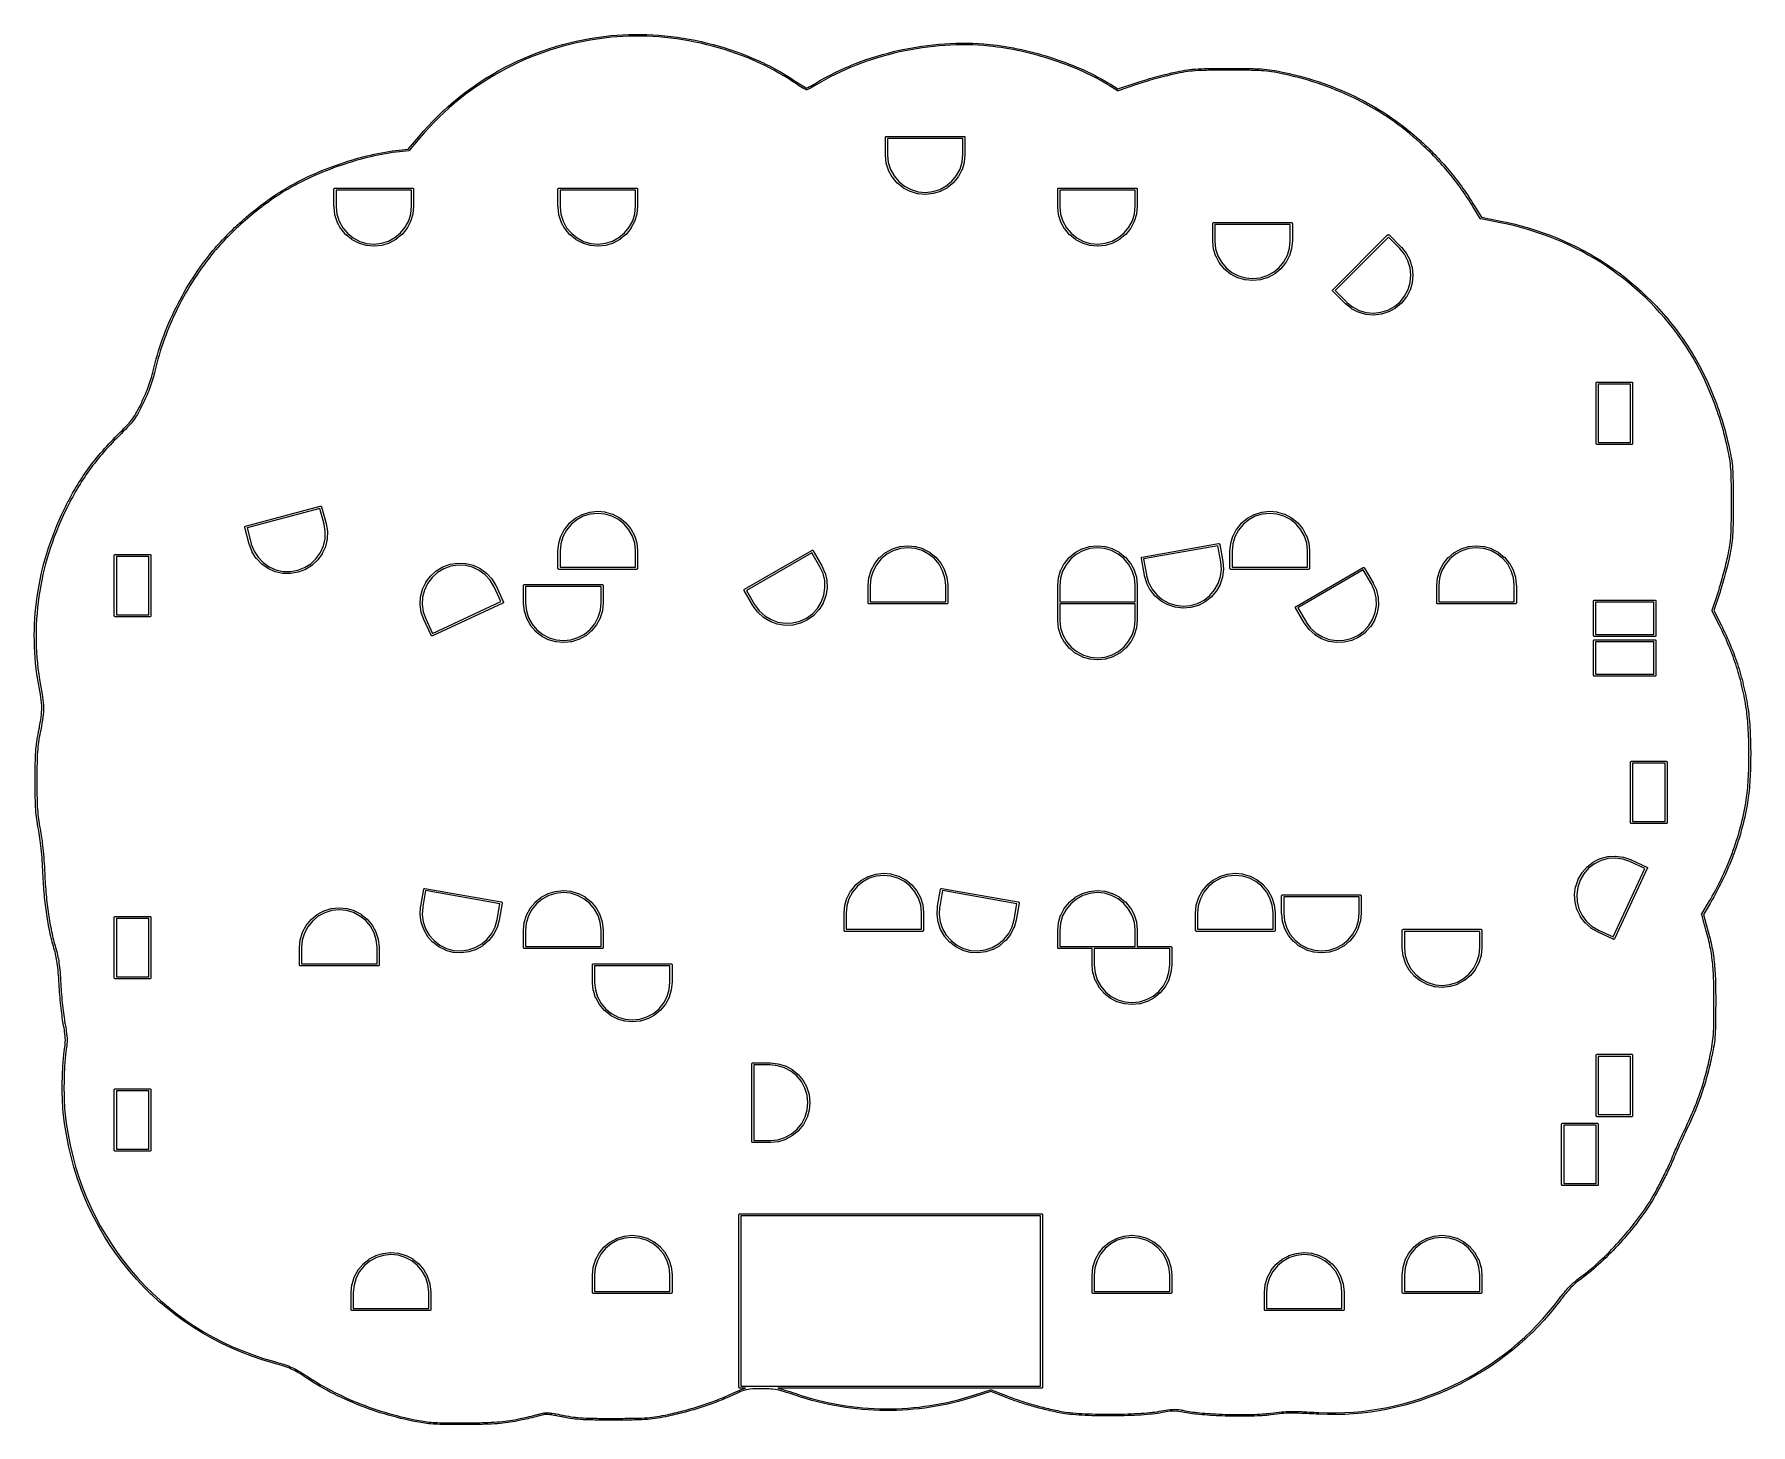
# Model space of a CAD drawing. Extents: x 50.3 to 149.9, y -133.7 to -53.
import ezdxf

# ---------------------------------------------------------------- set-up
doc = ezdxf.new("R2010")
doc.units = 0
doc.layers.add('BLACK', color=7, linetype='CONTINUOUS')

msp = doc.modelspace()

# ---------------------------------------------------------------- linework, layer by layer
at = {"layer": 'BLACK', "linetype": 'CONTINUOUS'}
for p, q in [((80.1898, -53.8466), (80.5727, -53.7269)), ((80.5727, -53.7269), (80.5734, -53.7267)), ((80.5734, -53.7267), (80.5736, -53.7266)), ((80.5736, -53.7266), (80.5738, -53.7265)), ((80.5738, -53.7265), (80.9603, -53.6158)), ((80.9873, -53.7121), (80.602, -53.8225)), ((80.9603, -53.6158), (80.961, -53.6156)), ((80.961, -53.6156), (80.9612, -53.6156)), ((80.9612, -53.6156), (80.9615, -53.6155)), ((80.9615, -53.6155), (81.3514, -53.5138)), ((81.3761, -53.6107), (80.9873, -53.7121)), ((81.3514, -53.5138), (81.3521, -53.5136)), ((81.3521, -53.5136), (81.3523, -53.5136)), ((81.3523, -53.5136), (81.3526, -53.5135)), ((81.3526, -53.5135), (81.7458, -53.4209)), ((81.7682, -53.5184), (81.3761, -53.6107)), ((81.7458, -53.4209), (81.7465, -53.4208)), ((81.7465, -53.4208), (81.7468, -53.4207)), ((81.7468, -53.4207), (81.747, -53.4207)), ((81.747, -53.4207), (82.1435, -53.3373)), ((82.1635, -53.4352), (81.7682, -53.5184)), ((82.1435, -53.3373), (82.1442, -53.3371)), ((82.1442, -53.3371), (82.1444, -53.3371)), ((82.1444, -53.3371), (82.1447, -53.337)), ((82.1447, -53.337), (82.5443, -53.2628)), ((82.5619, -53.3613), (82.1635, -53.4352)), ((82.5443, -53.2628), (82.545, -53.2627)), ((82.545, -53.2627), (82.5452, -53.2627)), ((82.5452, -53.2627), (82.5454, -53.2626)), ((82.5454, -53.2626), (82.9481, -53.1977)), ((82.9634, -53.2965), (82.5619, -53.3613)), ((82.9481, -53.1977), (82.9487, -53.1976)), ((82.9487, -53.1976), (82.949, -53.1976)), ((82.949, -53.1976), (82.9492, -53.1975)), ((82.9492, -53.1975), (83.3547, -53.142)), ((83.3677, -53.2411), (82.9634, -53.2965)), ((83.3547, -53.142), (83.3554, -53.1419)), ((83.3554, -53.1419), (83.3557, -53.1419)), ((83.3557, -53.1419), (83.3559, -53.1418)), ((83.3559, -53.1418), (83.7642, -53.0957)), ((83.7748, -53.1951), (83.3677, -53.2411)), ((83.7642, -53.0957), (83.7649, -53.0956)), ((83.7649, -53.0956), (83.7651, -53.0956)), ((83.7651, -53.0956), (83.7654, -53.0956)), ((83.7654, -53.0956), (84.105, -53.0653)), ((84.1133, -53.165), (83.7748, -53.1951)), ((84.105, -53.0653), (84.1057, -53.0653)), ((84.1057, -53.0653), (84.106, -53.0653)), ((84.106, -53.0653), (84.1062, -53.0652)), ((84.1062, -53.0652), (84.4483, -53.0429)), ((84.4542, -53.1428), (84.1133, -53.165)), ((84.4483, -53.0429), (84.449, -53.0429)), ((84.449, -53.0429), (84.4493, -53.0429)), ((84.4493, -53.0429), (84.4495, -53.0429)), ((84.4495, -53.0429), (84.7938, -53.0285)), ((84.7974, -53.1284), (84.4542, -53.1428)), ((84.7938, -53.0285), (84.7945, -53.0284)), ((84.7945, -53.0284), (84.7947, -53.0284)), ((84.7947, -53.0284), (84.7949, -53.0284)), ((84.7949, -53.0284), (85.1412, -53.0218)), ((85.1425, -53.1218), (84.7974, -53.1284)), ((85.1412, -53.0218), (85.1419, -53.0218)), ((85.1419, -53.0218), (85.1421, -53.0218)), ((85.1421, -53.0218), (85.1423, -53.0218)), ((85.1423, -53.0218), (85.4901, -53.0229)), ((85.4893, -53.1228), (85.1425, -53.1218)), ((85.8372, -53.1315), (85.4893, -53.1228)), ((85.4901, -53.0229), (85.4908, -53.0229)), ((85.4908, -53.0229), (85.491, -53.0229)), ((85.491, -53.0229), (85.4912, -53.0229)), ((85.4912, -53.0229), (85.8403, -53.0316)), ((86.1863, -53.1478), (85.8372, -53.1315)), ((85.8403, -53.0316), (85.841, -53.0316)), ((85.841, -53.0316), (85.8412, -53.0316)), ((85.8412, -53.0316), (85.8414, -53.0316)), ((85.8414, -53.0316), (86.1915, -53.0479)), ((86.536, -53.1715), (86.1863, -53.1478)), ((86.1915, -53.0479), (86.1922, -53.048)), ((86.1922, -53.048), (86.1924, -53.048)), ((86.1924, -53.048), (86.1925, -53.048)), ((86.1925, -53.048), (86.5434, -53.0718)), ((86.8863, -53.2026), (86.536, -53.1715)), ((86.5434, -53.0718), (86.5441, -53.0718)), ((86.5441, -53.0718), (86.5442, -53.0719)), ((86.5442, -53.0719), (86.5444, -53.0719)), ((86.5444, -53.0719), (86.8956, -53.1031)), ((87.2366, -53.2411), (86.8863, -53.2026)), ((86.8956, -53.1031), (86.8963, -53.1031)), ((86.8963, -53.1031), (86.8965, -53.1032)), ((86.8965, -53.1032), (86.8967, -53.1032)), ((86.8967, -53.1032), (87.248, -53.1417)), ((87.5867, -53.2868), (87.2366, -53.2411)), ((87.248, -53.1417), (87.2487, -53.1418)), ((87.2487, -53.1418), (87.2488, -53.1419)), ((87.2488, -53.1419), (87.249, -53.1419)), ((87.249, -53.1419), (87.6001, -53.1877)), ((87.9363, -53.3397), (87.5867, -53.2868)), ((87.6001, -53.1877), (87.6008, -53.1878)), ((87.6008, -53.1878), (87.601, -53.1878)), ((87.601, -53.1878), (87.6011, -53.1879)), ((87.6011, -53.1879), (87.9518, -53.2409)), ((88.2852, -53.3997), (87.9363, -53.3397)), ((87.9518, -53.2409), (87.9525, -53.241)), ((87.9525, -53.241), (87.9526, -53.2411)), ((87.9526, -53.2411), (87.9528, -53.2411)), ((87.9528, -53.2411), (88.3026, -53.3012)), ((88.633, -53.4668), (88.2852, -53.3997)), ((88.3026, -53.3012), (88.3033, -53.3014)), ((88.3033, -53.3014), (88.3035, -53.3014)), ((88.3035, -53.3014), (88.3036, -53.3014)), ((88.3036, -53.3014), (88.6524, -53.3687)), ((88.9794, -53.5408), (88.633, -53.4668)), ((88.6524, -53.3687), (88.6531, -53.3688)), ((88.6531, -53.3688), (88.6532, -53.3688)), ((88.6532, -53.3688), (88.6534, -53.3689)), ((88.6534, -53.3689), (89.0007, -53.4431)), ((89.3241, -53.6217), (88.9794, -53.5408)), ((89.0007, -53.4431), (89.0014, -53.4432)), ((89.0014, -53.4432), (89.0016, -53.4433)), ((89.0016, -53.4433), (89.0017, -53.4433)), ((89.0017, -53.4433), (89.3474, -53.5244)), ((89.6668, -53.7094), (89.3241, -53.6217)), ((89.3474, -53.5244), (89.3481, -53.5246)), ((89.3481, -53.5246), (89.3482, -53.5247)), ((89.3482, -53.5247), (89.3484, -53.5247)), ((89.3484, -53.5247), (89.6921, -53.6127)), ((90.0072, -53.8039), (89.6668, -53.7094)), ((89.6921, -53.6127), (89.6928, -53.6128)), ((89.6928, -53.6128), (89.6929, -53.6129)), ((89.6929, -53.6129), (89.6931, -53.6129)), ((89.6931, -53.6129), (90.0345, -53.7077)), ((90.0345, -53.7077), (90.0352, -53.7079)), ((90.0352, -53.7079), (90.0353, -53.7079)), ((90.0353, -53.7079), (90.0355, -53.7079)), ((90.0355, -53.7079), (90.3743, -53.8094)), ((101.15, -53.8146), (101.478, -53.7576)), ((101.478, -53.7575), (101.479, -53.7574)), ((101.478, -53.7576), (101.478, -53.7575)), ((101.479, -53.7574), (101.807, -53.7066)), ((101.479, -53.7574), (101.479, -53.7574)), ((101.807, -53.7066), (101.808, -53.7065)), ((101.808, -53.7065), (102.138, -53.662)), ((101.808, -53.7065), (101.808, -53.7065)), ((101.808, -53.7065), (101.808, -53.7065)), ((102.15, -53.7611), (101.822, -53.8055)), ((102.138, -53.6619), (102.468, -53.6237)), ((102.138, -53.662), (102.138, -53.6619)), ((102.138, -53.6619), (102.138, -53.6619)), ((102.138, -53.6619), (102.138, -53.6619)), ((102.479, -53.7231), (102.15, -53.7611)), ((102.468, -53.6237), (102.469, -53.6236)), ((102.469, -53.6236), (102.798, -53.5918)), ((102.469, -53.6236), (102.469, -53.6236)), ((102.469, -53.6236), (102.469, -53.6236)), ((102.807, -53.6914), (102.479, -53.7231)), ((102.798, -53.5918), (102.799, -53.5917)), ((102.799, -53.5917), (103.128, -53.5664)), ((102.799, -53.5917), (102.799, -53.5917)), ((102.799, -53.5917), (102.799, -53.5917)), ((103.136, -53.6661), (102.807, -53.6914)), ((103.128, -53.5664), (103.129, -53.5664)), ((103.129, -53.5663), (103.458, -53.5476)), ((103.129, -53.5664), (103.129, -53.5663)), ((103.129, -53.5664), (103.129, -53.5664)), ((103.463, -53.6474), (103.136, -53.6661)), ((103.458, -53.5476), (103.459, -53.5475)), ((103.459, -53.5475), (103.787, -53.5353)), ((103.459, -53.5475), (103.459, -53.5475)), ((103.459, -53.5475), (103.459, -53.5475)), ((103.79, -53.6352), (103.463, -53.6474)), ((103.787, -53.5353), (103.787, -53.5353)), ((103.787, -53.5353), (103.787, -53.5353)), ((103.787, -53.5353), (103.788, -53.5353)), ((103.788, -53.5353), (104.114, -53.5297)), ((104.115, -53.6297), (103.79, -53.6352)), ((104.114, -53.5297), (104.115, -53.5297)), ((104.115, -53.5297), (104.115, -53.5297)), ((104.115, -53.5297), (104.115, -53.5297)), ((104.115, -53.5297), (104.441, -53.5308)), ((104.44, -53.6308), (104.115, -53.6297)), ((104.762, -53.6386), (104.44, -53.6308)), ((104.441, -53.5308), (104.441, -53.5308)), ((104.441, -53.5308), (104.441, -53.5308)), ((104.441, -53.5308), (104.442, -53.5308)), ((104.442, -53.5308), (104.765, -53.5387)), ((105.083, -53.6533), (104.762, -53.6386)), ((104.765, -53.5387), (104.766, -53.5387)), ((104.766, -53.5387), (104.766, -53.5387)), ((104.766, -53.5387), (104.766, -53.5387)), ((104.766, -53.5387), (105.088, -53.5534)), ((105.402, -53.6747), (105.083, -53.6533)), ((105.088, -53.5534), (105.089, -53.5534)), ((105.089, -53.5534), (105.089, -53.5534)), ((105.089, -53.5534), (105.089, -53.5534)), ((105.089, -53.5534), (105.409, -53.575)), ((105.718, -53.7031), (105.402, -53.6747)), ((105.409, -53.575), (105.41, -53.575)), ((105.41, -53.575), (105.41, -53.5751)), ((105.41, -53.5751), (105.41, -53.5751)), ((105.41, -53.5751), (105.727, -53.6036)), ((105.944, -53.7278), (105.718, -53.7031)), ((105.727, -53.6036), (105.728, -53.6036)), ((105.728, -53.6036), (105.728, -53.6037)), ((105.728, -53.6037), (105.728, -53.6037)), ((105.728, -53.6037), (105.955, -53.6285)), ((106.172, -53.7564), (105.944, -53.7278)), ((105.955, -53.6285), (105.956, -53.6285)), ((105.956, -53.6285), (105.956, -53.6285)), ((105.956, -53.6285), (105.956, -53.6285)), ((105.956, -53.6285), (106.185, -53.6572)), ((106.402, -53.7887), (106.172, -53.7564)), ((106.185, -53.6572), (106.185, -53.6573)), ((106.185, -53.6573), (106.186, -53.6573)), ((106.186, -53.6573), (106.186, -53.6573)), ((106.186, -53.6573), (106.416, -53.6897)), ((106.633, -53.8246), (106.402, -53.7887)), ((106.416, -53.6897), (106.417, -53.6898)), ((106.417, -53.6898), (106.417, -53.6898)), ((106.417, -53.6898), (106.417, -53.6898)), ((106.417, -53.6898), (106.649, -53.7259)), ((106.649, -53.7259), (106.649, -53.726)), ((106.649, -53.726), (106.649, -53.726)), ((106.649, -53.726), (106.649, -53.726)), ((106.649, -53.726), (106.882, -53.7657)), ((106.882, -53.7657), (106.883, -53.7658)), ((106.883, -53.7658), (107.117, -53.8091)), ((77.6109, -54.9346), (77.9657, -54.7536)), ((77.9657, -54.7536), (77.9663, -54.7533)), ((77.9663, -54.7533), (77.9666, -54.7532)), ((77.9666, -54.7532), (77.9668, -54.7531)), ((77.9668, -54.7531), (78.3259, -54.5807)), ((78.3687, -54.6711), (78.0106, -54.843)), ((78.3259, -54.5807), (78.3266, -54.5804)), ((78.3266, -54.5804), (78.3268, -54.5803)), ((78.3268, -54.5803), (78.327, -54.5802)), ((78.327, -54.5802), (78.6904, -54.4164)), ((78.731, -54.5078), (78.3687, -54.6711)), ((78.6904, -54.4164), (78.6911, -54.4161)), ((78.6911, -54.4161), (78.6913, -54.416)), ((78.6913, -54.416), (78.6915, -54.4159)), ((78.6915, -54.4159), (79.0591, -54.2608)), ((79.0974, -54.3532), (78.731, -54.5078)), ((79.0591, -54.2608), (79.0597, -54.2605)), ((79.0597, -54.2605), (79.0599, -54.2605)), ((79.0599, -54.2605), (79.0602, -54.2604)), ((79.0602, -54.2604), (79.4317, -54.114)), ((79.4678, -54.2073), (79.0974, -54.3532)), ((79.4317, -54.114), (79.4324, -54.1138)), ((79.4324, -54.1138), (79.4326, -54.1137)), ((79.4326, -54.1137), (79.4328, -54.1136)), ((79.4328, -54.1136), (79.8083, -53.9761)), ((79.8421, -54.0702), (79.4678, -54.2073)), ((79.8083, -53.9761), (79.8089, -53.9758)), ((79.8089, -53.9758), (79.8092, -53.9758)), ((79.8092, -53.9758), (79.8094, -53.9757)), ((79.8094, -53.9757), (80.1886, -53.847)), ((80.2202, -53.9419), (79.8421, -54.0702)), ((80.1886, -53.847), (80.1893, -53.8468)), ((80.1893, -53.8468), (80.1895, -53.8467)), ((80.1895, -53.8467), (80.1898, -53.8466)), ((80.602, -53.8225), (80.2202, -53.9419)), ((90.3451, -53.905), (90.0072, -53.8039)), ((90.6802, -54.0128), (90.3451, -53.905)), ((90.3743, -53.8094), (90.375, -53.8096)), ((90.375, -53.8096), (90.3751, -53.8096)), ((90.3751, -53.8096), (90.3753, -53.8097)), ((90.3753, -53.8097), (90.7112, -53.9177)), ((91.0119, -54.127), (90.6802, -54.0128)), ((90.7112, -53.9177), (90.7119, -53.918)), ((90.7119, -53.918), (90.712, -53.918)), ((90.712, -53.918), (90.7122, -53.9181)), ((90.7122, -53.9181), (91.045, -54.0327)), ((91.3403, -54.2478), (91.0119, -54.127)), ((91.045, -54.0327), (91.0457, -54.0329)), ((91.0457, -54.0329), (91.0458, -54.033)), ((91.0458, -54.033), (91.046, -54.033)), ((91.046, -54.033), (91.3753, -54.1541)), ((91.6649, -54.3748), (91.3403, -54.2478)), ((91.3753, -54.1541), (91.3759, -54.1543)), ((91.3759, -54.1543), (91.3761, -54.1544)), ((91.3761, -54.1544), (91.3763, -54.1544)), ((91.3763, -54.1544), (91.7018, -54.2819)), ((91.9853, -54.5082), (91.6649, -54.3748)), ((91.7018, -54.2819), (91.7025, -54.2822)), ((91.7025, -54.2822), (91.7026, -54.2823)), ((91.7026, -54.2823), (91.7028, -54.2823)), ((91.7028, -54.2823), (92.0243, -54.4161)), ((92.3014, -54.6478), (91.9853, -54.5082)), ((92.0243, -54.4161), (92.0249, -54.4164)), ((92.0249, -54.4164), (92.0251, -54.4165)), ((92.0251, -54.4165), (92.0252, -54.4165)), ((92.0252, -54.4165), (92.3423, -54.5566)), ((92.6129, -54.7936), (92.3014, -54.6478)), ((92.3423, -54.5566), (92.343, -54.5569)), ((92.343, -54.5569), (92.3432, -54.557)), ((92.3432, -54.557), (92.3433, -54.557)), ((92.3433, -54.557), (92.6558, -54.7033)), ((92.6558, -54.7033), (92.6564, -54.7036)), ((92.6564, -54.7036), (92.6566, -54.7037)), ((92.6566, -54.7037), (92.6568, -54.7038)), ((92.6568, -54.7038), (92.9642, -54.8561)), ((97.659, -54.8387), (97.961, -54.7171)), ((97.961, -54.7171), (97.9617, -54.7168)), ((97.9617, -54.7168), (97.9618, -54.7168)), ((97.9618, -54.7168), (97.962, -54.7167)), ((97.962, -54.7167), (98.2677, -54.6007)), ((98.3027, -54.6943), (97.9979, -54.81)), ((98.2677, -54.6007), (98.2683, -54.6004)), ((98.2683, -54.6004), (98.2685, -54.6004)), ((98.2685, -54.6004), (98.2686, -54.6003)), ((98.2686, -54.6003), (98.5777, -54.4899)), ((98.6109, -54.5843), (98.3027, -54.6943)), ((98.5777, -54.4899), (98.5784, -54.4897)), ((98.5784, -54.4897), (98.5785, -54.4897)), ((98.5785, -54.4897), (98.5786, -54.4896)), ((98.5786, -54.4896), (98.8909, -54.3849)), ((98.9222, -54.4799), (98.6109, -54.5843)), ((98.8909, -54.3849), (98.8915, -54.3847)), ((98.8915, -54.3847), (98.8917, -54.3847)), ((98.8917, -54.3847), (98.8918, -54.3846)), ((98.8918, -54.3846), (99.2069, -54.2857)), ((99.2364, -54.3812), (98.9222, -54.4799)), ((99.2069, -54.2857), (99.2076, -54.2855)), ((99.2076, -54.2855), (99.2077, -54.2855)), ((99.2077, -54.2855), (99.2078, -54.2854)), ((99.2078, -54.2854), (99.5256, -54.1923)), ((99.5532, -54.2884), (99.2364, -54.3812)), ((99.5256, -54.1923), (99.5263, -54.1921)), ((99.5263, -54.1921), (99.5264, -54.1921)), ((99.5264, -54.1921), (99.5265, -54.192)), ((99.5265, -54.192), (99.8466, -54.1048)), ((99.8725, -54.2014), (99.5532, -54.2884)), ((99.8466, -54.1048), (99.8473, -54.1046)), ((99.8473, -54.1046), (99.8474, -54.1046)), ((99.8474, -54.1046), (99.8475, -54.1045)), ((99.8475, -54.1045), (100.17, -54.0232)), ((100.194, -54.1203), (99.8725, -54.2014)), ((100.17, -54.0232), (100.17, -54.023)), ((100.17, -54.023), (100.171, -54.023)), ((100.171, -54.023), (100.495, -53.9476)), ((100.171, -54.023), (100.171, -54.023)), ((100.517, -54.0451), (100.194, -54.1203)), ((100.495, -53.9475), (100.496, -53.9474)), ((100.495, -53.9476), (100.495, -53.9475)), ((100.495, -53.9475), (100.495, -53.9475)), ((100.496, -53.9474), (100.821, -53.8781)), ((100.842, -53.976), (100.517, -54.0451)), ((100.821, -53.8781), (100.822, -53.878)), ((100.822, -53.8779), (101.149, -53.8148)), ((100.822, -53.878), (100.822, -53.8779)), ((100.822, -53.878), (100.822, -53.878)), ((101.167, -53.913), (100.842, -53.976)), ((101.149, -53.8148), (101.15, -53.8146)), ((101.15, -53.8146), (101.15, -53.8146)), ((101.15, -53.8146), (101.15, -53.8146)), ((101.494, -53.8562), (101.167, -53.913)), ((101.822, -53.8055), (101.494, -53.8562)), ((106.865, -53.8642), (106.633, -53.8246)), ((107.098, -53.9073), (106.865, -53.8642)), ((107.332, -53.9539), (107.098, -53.9073)), ((107.117, -53.8091), (107.117, -53.8092)), ((107.117, -53.8092), (107.117, -53.8092)), ((107.117, -53.8092), (107.352, -53.8558)), ((107.567, -54.0038), (107.332, -53.9539)), ((107.352, -53.8558), (107.353, -53.856)), ((107.353, -53.856), (107.353, -53.856)), ((107.353, -53.856), (107.588, -53.906)), ((107.801, -54.057), (107.567, -54.0038)), ((107.588, -53.906), (107.588, -53.9062)), ((107.588, -53.9062), (107.588, -53.9062)), ((107.588, -53.9062), (107.823, -53.9595)), ((108.036, -54.1133), (107.801, -54.057)), ((107.823, -53.9595), (107.824, -53.9597)), ((107.824, -53.9597), (107.824, -53.9597)), ((107.824, -53.9597), (108.059, -54.0162)), ((108.27, -54.1728), (108.036, -54.1133)), ((108.059, -54.0162), (108.06, -54.0163)), ((108.06, -54.0163), (108.06, -54.0163)), ((108.06, -54.0163), (108.295, -54.076)), ((108.504, -54.2354), (108.27, -54.1728)), ((108.295, -54.076), (108.295, -54.0762)), ((108.295, -54.0762), (108.295, -54.0762)), ((108.295, -54.0762), (108.53, -54.1389)), ((108.736, -54.3009), (108.504, -54.2354)), ((108.53, -54.1389), (108.53, -54.1391)), ((108.53, -54.1391), (108.53, -54.1391)), ((108.53, -54.1391), (108.764, -54.2048)), ((108.969, -54.3694), (108.736, -54.3009)), ((108.764, -54.2048), (108.765, -54.2049)), ((108.765, -54.2049), (108.765, -54.2049)), ((108.765, -54.2049), (108.997, -54.2735)), ((109.199, -54.4406), (108.969, -54.3694)), ((108.997, -54.2735), (108.998, -54.2737)), ((108.998, -54.2737), (108.998, -54.2737)), ((108.998, -54.2737), (109.229, -54.3451)), ((109.428, -54.5145), (109.199, -54.4406)), ((109.229, -54.3451), (109.23, -54.3453)), ((109.23, -54.3453), (109.23, -54.3453)), ((109.23, -54.3453), (109.46, -54.4195)), ((109.656, -54.5911), (109.428, -54.5145)), ((109.46, -54.4195), (109.46, -54.4197)), ((109.46, -54.4197), (109.46, -54.4197)), ((109.46, -54.4197), (109.688, -54.4965)), ((109.882, -54.6703), (109.656, -54.5911)), ((109.688, -54.4965), (109.689, -54.4967)), ((109.689, -54.4967), (109.689, -54.4967)), ((109.689, -54.4967), (109.915, -54.5761)), ((110.105, -54.752), (109.882, -54.6703)), ((109.915, -54.5761), (109.916, -54.5763)), ((109.916, -54.5763), (109.916, -54.5763)), ((109.916, -54.5763), (110.14, -54.6582)), ((110.326, -54.836), (110.105, -54.752)), ((110.14, -54.6582), (110.14, -54.6584)), ((110.14, -54.6584), (110.14, -54.6584)), ((110.14, -54.6584), (110.362, -54.7427)), ((110.362, -54.7427), (110.362, -54.7429)), ((110.362, -54.7429), (110.362, -54.7429)), ((110.362, -54.7429), (110.581, -54.8296)), ((75.901, -55.9692), (76.2323, -55.7463)), ((76.2323, -55.7463), (76.2329, -55.7459)), ((76.2329, -55.7459), (76.2331, -55.7458)), ((76.2331, -55.7458), (76.2333, -55.7456)), ((76.2333, -55.7456), (76.5696, -55.5309)), ((76.6229, -55.6155), (76.2877, -55.8296)), ((76.5696, -55.5309), (76.5702, -55.5305)), ((76.5702, -55.5305), (76.5704, -55.5304)), ((76.5704, -55.5304), (76.5706, -55.5302)), ((76.5706, -55.5302), (76.9117, -55.3239)), ((76.9629, -55.4098), (76.6229, -55.6155)), ((76.9117, -55.3239), (76.9123, -55.3235)), ((76.9123, -55.3235), (76.9125, -55.3234)), ((76.9125, -55.3234), (76.9127, -55.3233)), ((76.9127, -55.3233), (77.2585, -55.1253)), ((77.3076, -55.2124), (76.9629, -55.4098)), ((77.2585, -55.1253), (77.2591, -55.125)), ((77.2591, -55.125), (77.2593, -55.1249)), ((77.2593, -55.1249), (77.2595, -55.1247)), ((77.2595, -55.1247), (77.6099, -54.9352)), ((77.6569, -55.0234), (77.3076, -55.2124)), ((77.6099, -54.9352), (77.6105, -54.9349)), ((77.6105, -54.9349), (77.6107, -54.9348)), ((77.6107, -54.9348), (77.6109, -54.9346)), ((78.0106, -54.843), (77.6569, -55.0234)), ((92.9193, -54.9455), (92.6129, -54.7936)), ((93.2205, -55.1033), (92.9193, -54.9455)), ((92.9642, -54.8561), (92.9649, -54.8564)), ((92.9649, -54.8564), (92.965, -54.8565)), ((92.965, -54.8565), (92.9653, -54.8566)), ((92.9653, -54.8566), (93.2675, -55.015)), ((93.5161, -55.2671), (93.2205, -55.1033)), ((93.2675, -55.015), (93.2681, -55.0153)), ((93.2681, -55.0153), (93.2683, -55.0155)), ((93.2683, -55.0155), (93.2685, -55.0155)), ((93.2685, -55.0155), (93.5651, -55.1799)), ((93.8059, -55.4367), (93.5161, -55.2671)), ((93.5651, -55.1799), (93.5657, -55.1802)), ((93.5657, -55.1802), (93.5659, -55.1804)), ((93.5659, -55.1804), (93.5661, -55.1805)), ((93.5661, -55.1805), (93.8569, -55.3507)), ((94.0894, -55.6121), (93.8059, -55.4367)), ((93.8569, -55.3507), (93.8575, -55.3511)), ((93.8575, -55.3511), (93.8577, -55.3512)), ((93.8577, -55.3512), (93.858, -55.3513)), ((93.858, -55.3513), (94.1426, -55.5274)), ((94.3669, -55.7934), (94.0894, -55.6121)), ((94.1426, -55.5274), (94.1432, -55.5277)), ((94.1432, -55.5277), (94.1434, -55.5279)), ((94.1434, -55.5279), (94.1436, -55.528)), ((94.1436, -55.528), (94.4218, -55.7098)), ((94.4218, -55.7098), (94.4221, -55.71)), ((94.4221, -55.71), (94.4221, -55.71)), ((94.4221, -55.71), (94.5217, -55.7763)), ((94.5217, -55.7763), (94.6181, -55.8395)), ((95.6631, -55.8444), (95.932, -55.6854)), ((95.9824, -55.7718), (95.7141, -55.9305)), ((95.932, -55.6854), (95.9326, -55.6851)), ((95.9326, -55.6851), (95.9329, -55.685)), ((95.9329, -55.685), (95.933, -55.6849)), ((95.933, -55.6849), (96.2075, -55.531)), ((96.2559, -55.6185), (95.9824, -55.7718)), ((96.2075, -55.531), (96.2081, -55.5307)), ((96.2081, -55.5307), (96.2083, -55.5306)), ((96.2083, -55.5306), (96.2085, -55.5305)), ((96.2085, -55.5305), (96.4881, -55.3819)), ((96.5346, -55.4705), (96.2559, -55.6185)), ((96.4881, -55.3819), (96.4888, -55.3816)), ((96.4888, -55.3816), (96.4889, -55.3815)), ((96.4889, -55.3815), (96.4891, -55.3814)), ((96.4891, -55.3814), (96.7738, -55.2381)), ((96.8183, -55.3276), (96.5346, -55.4705)), ((96.7738, -55.2381), (96.7744, -55.2378)), ((96.7744, -55.2378), (96.7746, -55.2377)), ((96.7746, -55.2377), (96.7748, -55.2376)), ((96.7748, -55.2376), (97.0642, -55.0996)), ((97.1067, -55.1901), (96.8183, -55.3276)), ((97.0642, -55.0996), (97.0648, -55.0993)), ((97.0648, -55.0993), (97.065, -55.0993)), ((97.065, -55.0993), (97.0651, -55.0992)), ((97.0651, -55.0992), (97.359, -54.9666)), ((97.3997, -55.0579), (97.1067, -55.1901)), ((97.359, -54.9666), (97.3597, -54.9663)), ((97.3597, -54.9663), (97.3598, -54.9663)), ((97.3598, -54.9663), (97.36, -54.9662)), ((97.36, -54.9662), (97.6581, -54.8391)), ((97.6968, -54.9312), (97.3997, -55.0579)), ((97.6581, -54.8391), (97.6587, -54.8388)), ((97.6587, -54.8388), (97.6589, -54.8387)), ((97.6589, -54.8387), (97.659, -54.8387)), ((97.9979, -54.81), (97.6968, -54.9312)), ((110.544, -54.9224), (110.326, -54.836)), ((110.759, -55.0111), (110.544, -54.9224)), ((110.581, -54.8296), (110.582, -54.8298)), ((110.582, -54.8298), (110.582, -54.8298)), ((110.582, -54.8298), (110.798, -54.9187)), ((110.972, -55.1019), (110.759, -55.0111)), ((110.798, -54.9187), (110.798, -54.919)), ((110.798, -54.919), (110.798, -54.919)), ((110.798, -54.919), (111.011, -55.0101)), ((111.18, -55.1948), (110.972, -55.1019)), ((111.011, -55.0101), (111.012, -55.0104)), ((111.012, -55.0104), (111.012, -55.0104)), ((111.012, -55.0104), (111.012, -55.0104)), ((111.012, -55.0104), (111.221, -55.1036)), ((111.385, -55.2897), (111.18, -55.1948)), ((111.221, -55.1036), (111.222, -55.1039)), ((111.222, -55.1039), (111.222, -55.1039)), ((111.222, -55.1039), (111.222, -55.1039)), ((111.222, -55.1039), (111.428, -55.1991)), ((111.586, -55.3866), (111.385, -55.2897)), ((111.428, -55.1991), (111.428, -55.1994)), ((111.428, -55.1994), (111.428, -55.1994)), ((111.428, -55.1994), (111.428, -55.1994)), ((111.428, -55.1994), (111.63, -55.2966)), ((111.783, -55.4852), (111.586, -55.3866)), ((111.63, -55.2966), (111.631, -55.2969)), ((111.631, -55.2969), (111.631, -55.2969)), ((111.631, -55.2969), (111.631, -55.297)), ((111.631, -55.297), (111.829, -55.396)), ((111.976, -55.5857), (111.783, -55.4852)), ((111.829, -55.396), (111.829, -55.3963)), ((111.829, -55.3963), (111.829, -55.3963)), ((111.829, -55.3963), (111.829, -55.3964)), ((111.829, -55.3964), (112.023, -55.4972)), ((112.164, -55.6878), (111.976, -55.5857)), ((112.023, -55.4972), (112.023, -55.4975)), ((112.023, -55.4975), (112.023, -55.4976)), ((112.023, -55.4976), (112.024, -55.4976)), ((112.024, -55.4976), (112.212, -55.6001)), ((112.347, -55.7915), (112.164, -55.6878)), ((112.212, -55.6001), (112.213, -55.6005)), ((112.213, -55.6005), (112.213, -55.6005)), ((112.213, -55.6005), (112.213, -55.6006)), ((112.213, -55.6006), (112.397, -55.7047)), ((112.397, -55.7047), (112.398, -55.7051)), ((112.398, -55.7051), (112.398, -55.7052)), ((112.398, -55.7052), (112.398, -55.7052)), ((112.398, -55.7052), (112.577, -55.8109)), ((114.353, -55.7975), (114.476, -55.758)), ((114.476, -55.758), (114.477, -55.7579)), ((114.477, -55.7579), (114.607, -55.7173)), ((114.477, -55.7579), (114.477, -55.7579)), ((114.607, -55.7172), (114.743, -55.6759)), ((114.607, -55.7173), (114.607, -55.7172)), ((114.607, -55.7172), (114.607, -55.7172)), ((114.772, -55.7717), (114.636, -55.8128)), ((114.743, -55.6758), (114.883, -55.6342)), ((114.743, -55.6759), (114.743, -55.6758)), ((114.743, -55.6758), (114.743, -55.6758)), ((114.912, -55.7301), (114.772, -55.7717)), ((114.883, -55.6342), (114.884, -55.6341)), ((114.884, -55.6341), (115.028, -55.5924)), ((114.884, -55.6341), (114.884, -55.6341)), ((115.055, -55.6885), (114.912, -55.7301)), ((115.028, -55.5923), (115.174, -55.5508)), ((115.028, -55.5924), (115.028, -55.5923)), ((115.028, -55.5923), (115.028, -55.5923)), ((115.201, -55.647), (115.055, -55.6885)), ((115.174, -55.5507), (115.322, -55.5097)), ((115.174, -55.5508), (115.174, -55.5507)), ((115.174, -55.5507), (115.174, -55.5507)), ((115.348, -55.6061), (115.201, -55.647)), ((115.322, -55.5096), (115.469, -55.4695)), ((115.322, -55.5097), (115.322, -55.5096)), ((115.322, -55.5097), (115.322, -55.5097)), ((115.496, -55.566), (115.348, -55.6061)), ((115.469, -55.4695), (115.47, -55.4694)), ((115.47, -55.4694), (115.616, -55.4304)), ((115.47, -55.4694), (115.47, -55.4694)), ((115.642, -55.5271), (115.496, -55.566)), ((115.616, -55.4304), (115.761, -55.3928)), ((115.616, -55.4304), (115.616, -55.4304)), ((115.616, -55.4304), (115.616, -55.4304)), ((115.786, -55.4896), (115.642, -55.5271)), ((115.761, -55.3927), (115.902, -55.3569)), ((115.761, -55.3928), (115.761, -55.3927)), ((115.761, -55.3927), (115.761, -55.3927)), ((115.927, -55.4539), (115.786, -55.4896)), ((115.902, -55.3569), (115.903, -55.3569)), ((115.903, -55.3569), (116.04, -55.3231)), ((115.903, -55.3569), (115.903, -55.3569)), ((116.063, -55.4203), (115.927, -55.4539)), ((116.04, -55.323), (116.172, -55.2917)), ((116.04, -55.3231), (116.04, -55.323)), ((116.04, -55.323), (116.04, -55.323)), ((116.195, -55.389), (116.063, -55.4203)), ((116.172, -55.2916), (116.297, -55.2629)), ((116.172, -55.2917), (116.172, -55.2916)), ((116.172, -55.2916), (116.172, -55.2916)), ((116.319, -55.3604), (116.195, -55.389)), ((116.297, -55.2628), (116.415, -55.2371)), ((116.297, -55.2629), (116.297, -55.2628)), ((116.297, -55.2628), (116.297, -55.2628)), ((116.436, -55.3348), (116.319, -55.3604)), ((116.415, -55.237), (116.599, -55.1981)), ((116.415, -55.2371), (116.415, -55.237)), ((116.415, -55.237), (116.415, -55.237)), ((116.62, -55.296), (116.436, -55.3348)), ((116.599, -55.198), (116.768, -55.1637)), ((116.599, -55.1981), (116.599, -55.198)), ((116.599, -55.198), (116.599, -55.198)), ((116.787, -55.2617), (116.62, -55.296)), ((116.768, -55.1636), (116.925, -55.1335)), ((116.768, -55.1637), (116.768, -55.1636)), ((116.768, -55.1636), (116.768, -55.1636)), ((116.943, -55.2318), (116.787, -55.2617)), ((116.925, -55.1334), (117.074, -55.1073)), ((116.925, -55.1335), (116.925, -55.1334)), ((116.925, -55.1334), (116.925, -55.1334)), ((116.925, -55.1334), (116.925, -55.1334)), ((117.091, -55.2059), (116.943, -55.2318)), ((117.074, -55.1073), (117.074, -55.1072)), ((117.074, -55.1072), (117.075, -55.1072)), ((117.075, -55.1071), (117.219, -55.0848)), ((117.075, -55.1072), (117.075, -55.1071)), ((117.234, -55.1837), (117.091, -55.2059)), ((117.219, -55.0848), (117.219, -55.0847)), ((117.219, -55.0847), (117.22, -55.0847)), ((117.22, -55.0846), (117.364, -55.0657)), ((117.22, -55.0847), (117.22, -55.0846)), ((117.376, -55.1649), (117.234, -55.1837)), ((117.364, -55.0657), (117.364, -55.0656)), ((117.364, -55.0656), (117.365, -55.0656)), ((117.365, -55.0655), (117.512, -55.0497)), ((117.365, -55.0656), (117.365, -55.0655)), ((117.522, -55.1492), (117.376, -55.1649)), ((117.512, -55.0497), (117.513, -55.0496)), ((117.513, -55.0496), (117.668, -55.0366)), ((117.513, -55.0496), (117.513, -55.0496)), ((117.513, -55.0496), (117.513, -55.0496)), ((117.676, -55.1363), (117.522, -55.1492)), ((117.668, -55.0366), (117.669, -55.0366)), ((117.669, -55.0366), (117.835, -55.0262)), ((117.669, -55.0366), (117.669, -55.0366)), ((117.669, -55.0366), (117.669, -55.0366)), ((117.841, -55.126), (117.676, -55.1363)), ((117.835, -55.0262), (117.835, -55.0261)), ((117.835, -55.0261), (117.836, -55.0261)), ((117.836, -55.0261), (118.017, -55.018)), ((117.836, -55.0261), (117.836, -55.0261)), ((118.021, -55.118), (117.841, -55.126)), ((118.017, -55.018), (118.217, -55.012)), ((118.017, -55.018), (118.017, -55.018)), ((118.017, -55.018), (118.017, -55.018)), ((118.017, -55.018), (118.017, -55.018)), ((118.22, -55.1119), (118.021, -55.118)), ((118.217, -55.012), (118.218, -55.0119)), ((118.218, -55.0119), (118.326, -55.0096)), ((118.218, -55.0119), (118.218, -55.0119)), ((118.328, -55.1096), (118.22, -55.1119)), ((118.326, -55.0096), (118.441, -55.0076)), ((118.326, -55.0096), (118.326, -55.0096)), ((118.326, -55.0096), (118.326, -55.0096)), ((118.442, -55.1076), (118.328, -55.1096)), ((118.441, -55.0076), (118.562, -55.006)), ((118.441, -55.0076), (118.441, -55.0076)), ((118.441, -55.0076), (118.441, -55.0076)), ((118.563, -55.106), (118.442, -55.1076)), ((118.562, -55.006), (118.691, -55.0047)), ((118.562, -55.006), (118.562, -55.006)), ((118.562, -55.006), (118.562, -55.006)), ((118.692, -55.1047), (118.563, -55.106)), ((118.691, -55.0047), (118.827, -55.0037)), ((118.691, -55.0047), (118.691, -55.0047)), ((118.691, -55.0047), (118.691, -55.0047)), ((118.827, -55.1037), (118.692, -55.1047)), ((118.827, -55.0037), (118.971, -55.003)), ((118.827, -55.0037), (118.827, -55.0037)), ((118.971, -55.103), (118.827, -55.1037)), ((118.827, -55.1037), (118.827, -55.1037)), ((118.971, -55.003), (119.124, -55.0025)), ((118.971, -55.003), (118.971, -55.003)), ((118.971, -55.003), (118.971, -55.003)), ((119.124, -55.1025), (118.971, -55.103)), ((118.971, -55.103), (118.971, -55.103)), ((119.124, -55.0025), (119.285, -55.0022)), ((119.124, -55.0025), (119.124, -55.0025)), ((119.286, -55.1022), (119.124, -55.1025)), ((119.124, -55.1025), (119.124, -55.1025)), ((119.285, -55.0022), (119.286, -55.0022)), ((119.286, -55.0022), (119.457, -55.002)), ((119.457, -55.102), (119.286, -55.1022)), ((119.457, -55.002), (119.457, -55.002)), ((119.457, -55.002), (119.638, -55.002)), ((119.638, -55.102), (119.457, -55.102)), ((119.638, -55.002), (119.638, -55.002)), ((119.638, -55.002), (119.819, -55.002)), ((119.819, -55.102), (119.638, -55.102)), ((119.819, -55.002), (119.819, -55.002)), ((119.819, -55.002), (119.989, -55.0022)), ((119.989, -55.1022), (119.819, -55.102)), ((119.819, -55.102), (119.819, -55.102)), ((119.989, -55.0022), (119.989, -55.0022)), ((119.989, -55.0022), (120.15, -55.0025)), ((120.15, -55.1025), (119.989, -55.1022)), ((119.989, -55.1022), (119.989, -55.1022)), ((120.15, -55.0025), (120.151, -55.0025)), ((120.302, -55.103), (120.15, -55.1025)), ((120.15, -55.1025), (120.15, -55.1025)), ((120.151, -55.0025), (120.151, -55.0025)), ((120.151, -55.0025), (120.303, -55.003)), ((120.446, -55.1038), (120.302, -55.103)), ((120.302, -55.103), (120.302, -55.103)), ((120.303, -55.003), (120.303, -55.003)), ((120.303, -55.003), (120.446, -55.0038)), ((120.446, -55.0038), (120.446, -55.0038)), ((120.446, -55.0038), (120.446, -55.0038)), ((120.446, -55.0038), (120.582, -55.0048)), ((120.581, -55.1048), (120.446, -55.1038)), ((120.446, -55.1038), (120.446, -55.1038)), ((120.709, -55.106), (120.581, -55.1048)), ((120.582, -55.0048), (120.582, -55.0048)), ((120.582, -55.0048), (120.582, -55.0048)), ((120.582, -55.0048), (120.71, -55.006)), ((120.83, -55.1076), (120.709, -55.106)), ((120.709, -55.106), (120.709, -55.106)), ((120.71, -55.006), (120.71, -55.0061)), ((120.71, -55.0061), (120.71, -55.0061)), ((120.71, -55.0061), (120.831, -55.0077)), ((120.944, -55.1096), (120.83, -55.1076)), ((120.831, -55.0077), (120.831, -55.0077)), ((120.831, -55.0077), (120.831, -55.0077)), ((120.831, -55.0077), (120.946, -55.0096)), ((121.052, -55.1119), (120.944, -55.1096)), ((120.946, -55.0096), (120.946, -55.0096)), ((120.946, -55.0096), (120.946, -55.0096)), ((120.946, -55.0096), (121.054, -55.012)), ((121.154, -55.1147), (121.052, -55.1119)), ((121.054, -55.012), (121.054, -55.012)), ((121.054, -55.012), (121.054, -55.012)), ((121.054, -55.012), (121.157, -55.0148)), ((121.343, -55.1216), (121.154, -55.1147)), ((121.157, -55.0148), (121.157, -55.0148)), ((121.157, -55.0148), (121.157, -55.0148)), ((121.157, -55.0148), (121.157, -55.0148)), ((121.157, -55.0148), (121.157, -55.0148)), ((121.157, -55.0148), (121.347, -55.0217)), ((121.515, -55.1307), (121.343, -55.1216)), ((121.347, -55.0217), (121.348, -55.0218)), ((121.348, -55.0218), (121.348, -55.0218)), ((121.348, -55.0218), (121.348, -55.0218)), ((121.348, -55.0218), (121.52, -55.0308)), ((121.673, -55.142), (121.515, -55.1307)), ((121.52, -55.0308), (121.521, -55.0309)), ((121.521, -55.0309), (121.521, -55.0309)), ((121.521, -55.0309), (121.521, -55.0309)), ((121.521, -55.0309), (121.681, -55.0423)), ((121.821, -55.156), (121.673, -55.142)), ((121.681, -55.0423), (121.681, -55.0424)), ((121.681, -55.0424), (121.681, -55.0424)), ((121.681, -55.0424), (121.682, -55.0424)), ((121.682, -55.0424), (121.831, -55.0565)), ((121.964, -55.1728), (121.821, -55.156)), ((121.831, -55.0565), (121.832, -55.0565)), ((121.832, -55.0565), (121.832, -55.0566)), ((121.832, -55.0566), (121.833, -55.0566)), ((121.833, -55.0566), (121.976, -55.0736)), ((122.105, -55.1928), (121.964, -55.1728)), ((121.976, -55.0736), (121.977, -55.0737)), ((121.977, -55.0737), (121.977, -55.0737)), ((121.977, -55.0737), (121.978, -55.0737)), ((121.978, -55.0737), (122.119, -55.0939)), ((122.247, -55.2163), (122.105, -55.1928)), ((122.119, -55.0939), (122.12, -55.094)), ((122.12, -55.094), (122.12, -55.094)), ((122.12, -55.094), (122.12, -55.094)), ((122.12, -55.094), (122.264, -55.1177)), ((122.395, -55.2434), (122.247, -55.2163)), ((122.264, -55.1177), (122.265, -55.1178)), ((122.265, -55.1178), (122.265, -55.1178)), ((122.265, -55.1178), (122.265, -55.1178)), ((122.265, -55.1178), (122.414, -55.1451)), ((122.553, -55.2747), (122.395, -55.2434)), ((122.414, -55.1451), (122.414, -55.1453)), ((122.414, -55.1453), (122.415, -55.1453)), ((122.415, -55.1453), (122.573, -55.1766)), ((122.724, -55.3102), (122.553, -55.2747)), ((122.573, -55.1766), (122.573, -55.1767)), ((122.573, -55.1767), (122.573, -55.1767)), ((122.573, -55.1767), (122.744, -55.2123)), ((122.815, -55.3296), (122.724, -55.3102)), ((122.744, -55.2123), (122.744, -55.2123)), ((122.744, -55.2123), (122.744, -55.2123)), ((122.744, -55.2123), (122.836, -55.2318)), ((123.102, -55.3931), (122.815, -55.3296)), ((122.836, -55.2318), (122.837, -55.2319)), ((122.837, -55.2319), (122.837, -55.2319)), ((122.837, -55.2319), (123.124, -55.2955)), ((123.386, -55.4607), (123.102, -55.3931)), ((123.124, -55.2955), (123.124, -55.2957)), ((123.124, -55.2957), (123.125, -55.2957)), ((123.125, -55.2957), (123.125, -55.2957)), ((123.125, -55.2957), (123.41, -55.3635)), ((123.668, -55.5324), (123.386, -55.4607)), ((123.41, -55.3635), (123.41, -55.3637)), ((123.41, -55.3637), (123.41, -55.3637)), ((123.41, -55.3637), (123.41, -55.3637)), ((123.41, -55.3637), (123.693, -55.4356)), ((123.948, -55.6082), (123.668, -55.5324)), ((123.693, -55.4356), (123.694, -55.4358)), ((123.694, -55.4358), (123.694, -55.4358)), ((123.694, -55.4358), (123.694, -55.4358)), ((123.694, -55.4358), (123.975, -55.5118)), ((124.226, -55.688), (123.948, -55.6082)), ((123.975, -55.5118), (123.975, -55.512)), ((123.975, -55.512), (123.976, -55.512)), ((123.976, -55.512), (123.976, -55.512)), ((123.976, -55.512), (124.254, -55.592)), ((124.501, -55.7719), (124.226, -55.688)), ((124.254, -55.592), (124.255, -55.5922)), ((124.255, -55.5922), (124.255, -55.5922)), ((124.255, -55.5922), (124.255, -55.5923)), ((124.255, -55.5923), (124.531, -55.6763)), ((124.774, -55.8598), (124.501, -55.7719)), ((124.531, -55.6763), (124.531, -55.6766)), ((124.531, -55.6766), (124.532, -55.6766)), ((124.532, -55.6766), (124.532, -55.6766)), ((124.532, -55.6766), (124.805, -55.7647)), ((124.805, -55.7647), (124.806, -55.7649)), ((124.806, -55.7649), (124.806, -55.7649)), ((124.806, -55.7649), (124.806, -55.7649)), ((124.806, -55.7649), (125.077, -55.8571)), ((74.6232, -56.9457), (74.9337, -56.6902)), ((74.9968, -56.7677), (74.6872, -57.0225)), ((74.9337, -56.6902), (74.9343, -56.6897)), ((74.9343, -56.6897), (74.9345, -56.6896)), ((74.9345, -56.6896), (74.9347, -56.6894)), ((74.9347, -56.6894), (75.2506, -56.4419)), ((75.3118, -56.521), (74.9968, -56.7677)), ((75.2506, -56.4419), (75.2511, -56.4415)), ((75.2511, -56.4415), (75.2514, -56.4414)), ((75.2514, -56.4414), (75.2516, -56.4412)), ((75.2516, -56.4412), (75.5727, -56.2018)), ((75.632, -56.2824), (75.3118, -56.521)), ((75.5727, -56.2018), (75.5733, -56.2014)), ((75.5733, -56.2014), (75.5735, -56.2013)), ((75.5735, -56.2013), (75.5737, -56.2011)), ((75.5737, -56.2011), (75.9, -55.9699)), ((75.9573, -56.0519), (75.632, -56.2824)), ((75.9, -55.9699), (75.9006, -55.9695)), ((75.9006, -55.9695), (75.9008, -55.9694)), ((75.9008, -55.9694), (75.901, -55.9692)), ((76.2877, -55.8296), (75.9573, -56.0519)), ((94.4664, -55.8597), (94.3669, -55.7934)), ((94.4668, -55.8599), (94.4664, -55.8597)), ((94.4664, -55.8597), (94.4664, -55.8597)), ((94.5635, -55.9233), (94.4668, -55.8599)), ((94.5638, -55.9235), (94.5635, -55.9233)), ((94.5635, -55.9233), (94.5635, -55.9233)), ((94.6564, -55.983), (94.5638, -55.9235)), ((94.6181, -55.8395), (94.7103, -55.8988)), ((94.6568, -55.9833), (94.6564, -55.983)), ((94.6564, -55.983), (94.6564, -55.983)), ((94.7438, -56.0382), (94.6568, -55.9833)), ((94.7103, -55.8988), (94.797, -55.9535)), ((94.7443, -56.0385), (94.7438, -56.0382)), ((94.7438, -56.0382), (94.7438, -56.0382)), ((94.8497, -56.1034), (94.7443, -56.0385)), ((94.797, -55.9535), (94.9018, -56.018)), ((94.8498, -56.1034), (94.8497, -56.1034)), ((94.8499, -56.1034), (94.8498, -56.1034)), ((94.8505, -56.1038), (94.8499, -56.1034)), ((94.941, -56.1574), (94.8505, -56.1038)), ((94.9018, -56.018), (94.9913, -56.0709)), ((94.9413, -56.1575), (94.941, -56.1574)), ((94.9417, -56.1578), (94.9413, -56.1575)), ((94.9423, -56.1581), (94.9417, -56.1578)), ((95.0299, -56.2064), (94.9423, -56.1581)), ((94.9913, -56.0709), (95.0757, -56.1175)), ((95.0322, -56.2074), (95.0299, -56.2064)), ((95.0343, -56.2086), (95.0322, -56.2074)), ((95.035, -56.2089), (95.0343, -56.2086)), ((95.0996, -56.2356), (95.035, -56.2089)), ((95.0757, -56.1175), (95.1193, -56.1355)), ((95.1034, -56.2367), (95.0996, -56.2356)), ((95.1072, -56.238), (95.1034, -56.2367)), ((95.1081, -56.2381), (95.1072, -56.238)), ((95.109, -56.2384), (95.1081, -56.2381)), ((95.1129, -56.2388), (95.109, -56.2384)), ((95.1169, -56.2393), (95.1129, -56.2388)), ((95.1178, -56.2392), (95.1169, -56.2393)), ((95.1187, -56.2393), (95.1178, -56.2392)), ((95.1227, -56.2389), (95.1187, -56.2393)), ((95.1193, -56.1355), (95.1932, -56.107)), ((95.1266, -56.2387), (95.1227, -56.2389)), ((95.1275, -56.2385), (95.1266, -56.2387)), ((95.1284, -56.2384), (95.1275, -56.2385)), ((95.1322, -56.2372), (95.1284, -56.2384)), ((95.136, -56.2362), (95.1322, -56.2372)), ((95.1367, -56.236), (95.136, -56.2362)), ((95.2315, -56.1994), (95.1367, -56.236)), ((95.1932, -56.107), (95.2928, -56.0564)), ((95.2335, -56.1984), (95.2315, -56.1994)), ((95.2356, -56.1977), (95.2335, -56.1984)), ((95.2362, -56.1973), (95.2356, -56.1977)), ((95.3388, -56.1452), (95.2362, -56.1973)), ((95.2928, -56.0564), (95.3965, -56)), ((95.3391, -56.145), (95.3388, -56.1452)), ((95.3394, -56.1449), (95.3391, -56.145)), ((95.34, -56.1446), (95.3394, -56.1449)), ((95.4447, -56.0876), (95.34, -56.1446)), ((95.3965, -56), (95.4887, -55.9477)), ((95.4448, -56.0875), (95.4447, -56.0876)), ((95.4447, -56.0876), (95.4447, -56.0876)), ((95.4454, -56.0872), (95.4448, -56.0875)), ((95.5383, -56.0345), (95.4454, -56.0872)), ((95.4887, -55.9477), (95.5868, -55.8903)), ((95.5389, -56.0341), (95.5383, -56.0345)), ((95.5383, -56.0345), (95.5383, -56.0345)), ((95.6375, -55.9764), (95.5389, -56.0341)), ((95.5868, -55.8903), (95.6628, -55.8446)), ((95.6376, -55.9764), (95.6375, -55.9764)), ((95.638, -55.9762), (95.6376, -55.9764)), ((95.7141, -55.9305), (95.638, -55.9762)), ((95.6628, -55.8446), (95.6631, -55.8445)), ((95.6631, -55.8445), (95.6631, -55.8444)), ((112.525, -55.8968), (112.347, -55.7915)), ((112.698, -56.0036), (112.525, -55.8968)), ((112.577, -55.8109), (112.577, -55.8113)), ((112.577, -55.8113), (112.577, -55.8114)), ((112.577, -55.8114), (112.578, -55.8114)), ((112.578, -55.8114), (112.749, -55.9175)), ((113.147, -56.2867), (112.698, -56.0036)), ((112.749, -55.9175), (112.749, -55.9176)), ((112.749, -55.9176), (113.184, -56.192)), ((113.147, -56.2868), (113.147, -56.2867)), ((113.151, -56.2892), (113.147, -56.2868)), ((113.153, -56.2906), (113.151, -56.2892)), ((113.155, -56.292), (113.153, -56.2906)), ((113.153, -56.2906), (113.153, -56.2906)), ((113.157, -56.2928), (113.155, -56.292)), ((113.159, -56.2939), (113.157, -56.2928)), ((113.162, -56.2946), (113.159, -56.2939)), ((113.164, -56.2955), (113.162, -56.2946)), ((113.167, -56.2959), (113.164, -56.2955)), ((113.169, -56.2965), (113.167, -56.2959)), ((113.171, -56.2967), (113.169, -56.2965)), ((113.174, -56.2971), (113.171, -56.2967)), ((113.176, -56.2971), (113.174, -56.2971)), ((113.179, -56.2972), (113.176, -56.2971)), ((113.181, -56.2969), (113.179, -56.2972)), ((113.184, -56.2968), (113.181, -56.2969)), ((113.184, -56.192), (114.237, -55.8359)), ((113.186, -56.2963), (113.184, -56.2968)), ((113.188, -56.296), (113.186, -56.2963)), ((113.191, -56.2952), (113.188, -56.296)), ((113.193, -56.2944), (113.191, -56.2952)), ((113.191, -56.2952), (113.191, -56.2952)), ((113.198, -56.2929), (113.193, -56.2944)), ((114.269, -55.9308), (113.198, -56.2928)), ((113.198, -56.2928), (113.198, -56.2929)), ((114.237, -55.8359), (114.239, -55.8352)), ((114.237, -55.8359), (114.237, -55.8359)), ((114.237, -55.8359), (114.237, -55.8359)), ((114.239, -55.8352), (114.24, -55.8352)), ((114.24, -55.8352), (114.353, -55.7977)), ((114.384, -55.8927), (114.269, -55.9308)), ((114.353, -55.7977), (114.353, -55.7975)), ((114.353, -55.7975), (114.353, -55.7975)), ((114.507, -55.8533), (114.384, -55.8927)), ((114.636, -55.8128), (114.507, -55.8533)), ((125.045, -55.9516), (124.774, -55.8598)), ((125.313, -56.0475), (125.045, -55.9516)), ((125.077, -55.8571), (125.078, -55.8573)), ((125.078, -55.8573), (125.078, -55.8573)), ((125.078, -55.8573), (125.078, -55.8573)), ((125.078, -55.8573), (125.347, -55.9534)), ((125.579, -56.1473), (125.313, -56.0475)), ((125.347, -55.9534), (125.348, -55.9537)), ((125.348, -55.9537), (125.348, -55.9537)), ((125.348, -55.9537), (125.348, -55.9537)), ((125.348, -55.9537), (125.614, -56.0538)), ((125.842, -56.251), (125.579, -56.1473)), ((125.614, -56.0538), (125.615, -56.0541)), ((125.615, -56.0541), (125.615, -56.0541)), ((125.615, -56.0541), (125.615, -56.0541)), ((125.615, -56.0541), (125.879, -56.1581)), ((126.102, -56.3586), (125.842, -56.251)), ((125.879, -56.1581), (125.88, -56.1584)), ((125.88, -56.1584), (125.88, -56.1584)), ((125.88, -56.1584), (125.88, -56.1584)), ((125.88, -56.1584), (126.141, -56.2664)), ((126.36, -56.4702), (126.102, -56.3586)), ((126.141, -56.2664), (126.142, -56.2666)), ((126.142, -56.2666), (126.142, -56.2667)), ((126.142, -56.2667), (126.142, -56.2667)), ((126.142, -56.2667), (126.401, -56.3785)), ((126.616, -56.5856), (126.36, -56.4702)), ((126.401, -56.3785), (126.401, -56.3788)), ((126.401, -56.3788), (126.401, -56.3788)), ((126.401, -56.3788), (126.401, -56.3789)), ((126.401, -56.3789), (126.657, -56.4946)), ((126.869, -56.7048), (126.616, -56.5856)), ((126.657, -56.4946), (126.658, -56.4949)), ((126.658, -56.4949), (126.658, -56.4949)), ((126.658, -56.4949), (126.658, -56.495)), ((126.658, -56.495), (126.912, -56.6146)), ((127.119, -56.8279), (126.869, -56.7048)), ((126.912, -56.6146), (126.912, -56.6149)), ((126.912, -56.6149), (126.912, -56.6149)), ((126.912, -56.6149), (126.912, -56.6149)), ((126.912, -56.6149), (127.163, -56.7384)), ((127.163, -56.7384), (127.164, -56.7387)), ((127.164, -56.7387), (127.164, -56.7387)), ((127.164, -56.7387), (127.164, -56.7388)), ((127.164, -56.7388), (127.412, -56.866)), ((73.4334, -58.0502), (73.7213, -57.7631)), ((73.7213, -57.7631), (73.7218, -57.7626)), ((73.7218, -57.7626), (73.722, -57.7624)), ((73.722, -57.7624), (73.7222, -57.7623)), ((73.7222, -57.7623), (74.016, -57.483)), ((74.0844, -57.5558), (73.7915, -57.8343)), ((74.016, -57.483), (74.0165, -57.4825)), ((74.0165, -57.4825), (74.0167, -57.4823)), ((74.0167, -57.4823), (74.0168, -57.4822)), ((74.0168, -57.4822), (74.3163, -57.2107)), ((74.383, -57.2852), (74.0844, -57.5558)), ((74.3163, -57.2107), (74.3168, -57.2103)), ((74.3168, -57.2103), (74.317, -57.2101)), ((74.317, -57.2101), (74.3172, -57.2099)), ((74.3172, -57.2099), (74.6223, -56.9464)), ((74.6872, -57.0225), (74.383, -57.2852)), ((74.6223, -56.9464), (74.6228, -56.946)), ((74.6228, -56.946), (74.623, -56.9458)), ((74.623, -56.9458), (74.6232, -56.9457)), ((127.366, -56.9548), (127.119, -56.8279)), ((127.61, -57.0855), (127.366, -56.9548)), ((127.412, -56.866), (127.412, -56.8664)), ((127.412, -56.8664), (127.412, -56.8664)), ((127.412, -56.8664), (127.413, -56.8664)), ((127.413, -56.8664), (127.658, -56.9975)), ((127.852, -57.2199), (127.61, -57.0855)), ((127.658, -56.9975), (127.658, -56.9978)), ((127.658, -56.9978), (127.658, -56.9979)), ((127.658, -56.9979), (127.658, -56.9979)), ((127.658, -56.9979), (127.901, -57.1328)), ((128.091, -57.3582), (127.852, -57.2199)), ((127.901, -57.1328), (127.901, -57.1331)), ((127.901, -57.1331), (127.901, -57.1332)), ((127.901, -57.1332), (127.902, -57.1332)), ((127.902, -57.1332), (128.141, -57.2718)), ((128.326, -57.5001), (128.091, -57.3582)), ((128.141, -57.2718), (128.142, -57.2722)), ((128.142, -57.2722), (128.142, -57.2722)), ((128.142, -57.2722), (128.142, -57.2723)), ((128.142, -57.2723), (128.378, -57.4146)), ((128.559, -57.6458), (128.326, -57.5001)), ((128.378, -57.4146), (128.379, -57.415)), ((128.379, -57.415), (128.379, -57.4151)), ((128.379, -57.4151), (128.379, -57.4151)), ((128.379, -57.4151), (128.613, -57.5612)), ((128.789, -57.7951), (128.559, -57.6458)), ((128.613, -57.5612), (128.613, -57.5616)), ((128.613, -57.5616), (128.613, -57.5616)), ((128.613, -57.5616), (128.613, -57.5617)), ((128.613, -57.5617), (128.844, -57.7115)), ((128.844, -57.7115), (128.845, -57.7119)), ((128.845, -57.7119), (128.845, -57.7119)), ((128.845, -57.7119), (128.845, -57.712)), ((128.845, -57.712), (129.072, -57.8655)), ((72.6045, -58.9587), (72.873, -58.6501)), ((72.948, -58.7162), (72.6787, -59.0258)), ((72.873, -58.6501), (72.8734, -58.6496)), ((72.8734, -58.6496), (72.8736, -58.6495)), ((72.8736, -58.6495), (72.8737, -58.6493)), ((72.8737, -58.6493), (73.1497, -58.3467)), ((73.2232, -58.4145), (72.948, -58.7162)), ((73.1497, -58.3467), (73.1502, -58.3462)), ((73.1502, -58.3462), (73.1504, -58.3461)), ((73.1504, -58.3461), (73.1505, -58.3459)), ((73.1505, -58.3459), (73.4326, -58.051)), ((73.5044, -58.1205), (73.2232, -58.4145)), ((73.4326, -58.051), (73.433, -58.0505)), ((73.433, -58.0505), (73.4332, -58.0504)), ((73.4332, -58.0504), (73.4334, -58.0502)), ((73.7915, -57.8343), (73.5044, -58.1205)), ((129.016, -57.9481), (128.789, -57.7951)), ((129.24, -58.1048), (129.016, -57.9481)), ((129.072, -57.8655), (129.073, -57.8659)), ((129.073, -57.8659), (129.073, -57.8659)), ((129.073, -57.8659), (129.073, -57.866)), ((129.073, -57.866), (129.298, -58.0231)), ((129.46, -58.2651), (129.24, -58.1048)), ((129.298, -58.0231), (129.298, -58.0235)), ((129.298, -58.0235), (129.298, -58.0236)), ((129.298, -58.0236), (129.298, -58.0236)), ((129.298, -58.0236), (129.52, -58.1844)), ((129.678, -58.429), (129.46, -58.2651)), ((129.52, -58.1844), (129.52, -58.1849)), ((129.52, -58.1849), (129.52, -58.1849)), ((129.52, -58.1849), (129.52, -58.185)), ((129.52, -58.185), (129.739, -58.3494)), ((129.892, -58.5965), (129.678, -58.429)), ((129.739, -58.3494), (129.739, -58.3498)), ((129.739, -58.3498), (129.739, -58.3499)), ((129.739, -58.3499), (129.739, -58.3499)), ((129.739, -58.3499), (129.954, -58.518)), ((130.104, -58.7676), (129.892, -58.5965)), ((129.954, -58.518), (129.955, -58.5184)), ((129.955, -58.5184), (129.955, -58.5185)), ((129.955, -58.5185), (129.955, -58.5185)), ((129.955, -58.5185), (130.167, -58.6902)), ((130.311, -58.9422), (130.104, -58.7676)), ((130.167, -58.6902), (130.167, -58.6906)), ((130.167, -58.6906), (130.167, -58.6907)), ((130.167, -58.6907), (130.167, -58.6907)), ((130.167, -58.6907), (130.376, -58.8659)), ((71.077, -59.7828), (71.2806, -59.7552)), ((71.2806, -59.7552), (71.2813, -59.7551)), ((71.2813, -59.7551), (71.2813, -59.7551)), ((71.2813, -59.7551), (71.2814, -59.7551)), ((71.2814, -59.7551), (71.48, -59.7316)), ((71.48, -59.7316), (71.4802, -59.7315)), ((71.4802, -59.7315), (71.9959, -59.675)), ((71.9959, -59.675), (72.6043, -58.9589)), ((72.0441, -59.7673), (72.0402, -59.7688)), ((72.0447, -59.7669), (72.0441, -59.7673)), ((72.0453, -59.7666), (72.0447, -59.7669)), ((72.0488, -59.7642), (72.0453, -59.7666)), ((72.0524, -59.7619), (72.0488, -59.7642)), ((72.0529, -59.7615), (72.0524, -59.7619)), ((72.0534, -59.7611), (72.0529, -59.7615)), ((72.0564, -59.758), (72.0534, -59.7611)), ((72.0577, -59.7568), (72.0564, -59.758)), ((72.0581, -59.7563), (72.0577, -59.7568)), ((72.0603, -59.754), (72.0581, -59.7563)), ((72.0613, -59.7525), (72.0603, -59.754)), ((72.6787, -59.0258), (72.0613, -59.7525)), ((72.6043, -58.9589), (72.6045, -58.9587)), ((99.6897, -59), (99.6909, -58.9882)), ((99.69, -59.003), (99.6897, -59)), ((99.69, -60.0029), (99.69, -59.003)), ((99.6909, -58.9882), (99.6943, -58.9769)), ((99.6943, -58.9769), (99.6999, -58.9665)), ((99.6999, -58.9665), (99.7074, -58.9574)), ((99.7074, -58.9574), (99.7165, -58.9499)), ((99.7165, -58.9499), (99.7269, -58.9443)), ((99.7269, -58.9443), (99.7382, -58.9409)), ((99.7382, -58.9409), (99.7471, -58.94)), ((99.7471, -58.94), (99.75, -58.9397)), ((99.7471, -58.94), (99.7471, -58.94)), ((99.75, -58.9397), (99.7529, -58.94)), ((99.7529, -58.94), (104.247, -58.94)), ((99.81, -59.06), (99.81, -59.9997)), ((104.19, -59.06), (99.81, -59.06)), ((104.19, -59.9971), (104.19, -59.06)), ((104.247, -58.94), (104.25, -58.9397)), ((104.25, -58.9397), (104.253, -58.94)), ((104.253, -58.94), (104.253, -58.94)), ((104.253, -58.94), (104.262, -58.9409)), ((104.262, -58.9409), (104.273, -58.9443)), ((104.273, -58.9443), (104.283, -58.9499)), ((104.283, -58.9499), (104.293, -58.9574)), ((104.293, -58.9574), (104.3, -58.9665)), ((104.3, -58.9665), (104.306, -58.9769)), ((104.306, -58.9769), (104.309, -58.9882)), ((104.309, -58.9882), (104.31, -59)), ((104.31, -59), (104.31, -59.0029)), ((104.31, -59.0029), (104.31, -60.0029)), ((130.516, -59.1204), (130.311, -58.9422)), ((130.376, -58.8659), (130.377, -58.8664)), ((130.377, -58.8664), (130.377, -58.8665)), ((130.377, -58.8665), (130.377, -58.8665)), ((130.377, -58.8665), (130.582, -59.0453)), ((130.717, -59.3021), (130.516, -59.1204)), ((130.582, -59.0453), (130.582, -59.0457)), ((130.582, -59.0457), (130.583, -59.0458)), ((130.583, -59.0458), (130.583, -59.0459)), ((130.583, -59.0459), (130.785, -59.2281)), ((130.834, -59.4106), (130.717, -59.3021)), ((130.785, -59.2281), (130.785, -59.2286)), ((130.785, -59.2286), (130.785, -59.2286)), ((130.785, -59.2286), (130.902, -59.3374)), ((130.95, -59.5193), (130.834, -59.4106)), ((130.902, -59.3374), (130.903, -59.3376)), ((130.903, -59.3376), (130.903, -59.3376)), ((130.903, -59.3376), (131.019, -59.4466)), ((131.064, -59.6282), (130.95, -59.5193)), ((131.019, -59.4466), (131.019, -59.4469)), ((131.019, -59.4469), (131.019, -59.4469)), ((131.019, -59.4469), (131.133, -59.5561)), ((131.176, -59.7374), (131.064, -59.6282)), ((131.133, -59.5561), (131.133, -59.5563)), ((131.133, -59.5563), (131.133, -59.5563)), ((131.133, -59.5563), (131.246, -59.6658)), ((131.287, -59.8467), (131.176, -59.7374)), ((131.246, -59.6658), (131.246, -59.6661)), ((131.246, -59.6661), (131.246, -59.6661)), ((131.246, -59.6661), (131.357, -59.7758)), ((67.198, -60.8442), (67.4111, -60.7615)), ((67.4111, -60.7615), (67.4116, -60.7613)), ((67.4116, -60.7613), (67.6261, -60.681)), ((67.4116, -60.7613), (67.4116, -60.7613)), ((67.6261, -60.681), (67.6267, -60.6808)), ((67.6267, -60.6808), (67.8424, -60.603)), ((67.6267, -60.6808), (67.6267, -60.6808)), ((67.8761, -60.6972), (67.6609, -60.7748)), ((67.8424, -60.603), (67.843, -60.6028)), ((67.843, -60.6028), (68.0597, -60.5275)), ((67.843, -60.6028), (67.843, -60.6028)), ((68.0922, -60.6221), (67.8761, -60.6972)), ((68.0597, -60.5275), (68.0603, -60.5273)), ((68.0603, -60.5273), (68.2778, -60.4547)), ((68.0603, -60.5273), (68.0603, -60.5273)), ((68.3092, -60.5496), (68.0922, -60.6221)), ((68.2778, -60.4547), (68.2783, -60.4545)), ((68.2783, -60.4545), (68.2784, -60.4545)), ((68.2784, -60.4545), (68.4964, -60.3845)), ((68.5266, -60.4798), (68.3092, -60.5496)), ((68.4964, -60.3845), (68.4969, -60.3844)), ((68.4969, -60.3844), (68.7153, -60.3172)), ((68.4969, -60.3844), (68.4969, -60.3844)), ((68.7444, -60.4128), (68.5266, -60.4798)), ((68.7153, -60.3172), (68.7158, -60.317)), ((68.7158, -60.317), (68.9342, -60.2527)), ((68.7158, -60.317), (68.7158, -60.317)), ((68.9622, -60.3487), (68.7444, -60.4128)), ((68.9342, -60.2527), (68.9348, -60.2525)), ((68.9348, -60.2525), (69.153, -60.1911)), ((68.9348, -60.2525), (68.9348, -60.2525)), ((69.1798, -60.2875), (68.9622, -60.3487)), ((69.153, -60.1911), (69.1536, -60.191)), ((69.1536, -60.191), (69.3714, -60.1326)), ((69.1536, -60.191), (69.1536, -60.191)), ((69.3969, -60.2293), (69.1798, -60.2875)), ((69.3714, -60.1326), (69.372, -60.1325)), ((69.372, -60.1325), (69.5891, -60.0772)), ((69.372, -60.1325), (69.372, -60.1325)), ((69.6136, -60.1742), (69.3969, -60.2293)), ((69.5891, -60.0772), (69.5898, -60.077)), ((69.5898, -60.077), (69.806, -60.025)), ((69.5898, -60.077), (69.5898, -60.077)), ((69.8291, -60.1223), (69.6136, -60.1742)), ((69.806, -60.025), (69.8067, -60.0248)), ((69.8067, -60.0248), (70.0218, -59.976)), ((69.8067, -60.0248), (69.8067, -60.0248)), ((70.0436, -60.0736), (69.8291, -60.1223)), ((70.0218, -59.976), (70.0225, -59.9758)), ((70.0225, -59.9758), (70.2363, -59.9304)), ((70.0225, -59.9758), (70.0225, -59.9758)), ((70.2568, -60.0282), (70.0436, -60.0736)), ((70.2363, -59.9304), (70.237, -59.9302)), ((70.237, -59.9302), (70.4492, -59.8882)), ((70.237, -59.9302), (70.237, -59.9302)), ((70.4683, -59.9863), (70.2568, -60.0282)), ((70.4492, -59.8882), (70.4499, -59.888)), ((70.4499, -59.888), (70.6603, -59.8495)), ((70.4499, -59.888), (70.4499, -59.888)), ((70.4499, -59.888), (70.4499, -59.888)), ((70.678, -59.9479), (70.4683, -59.9863)), ((70.6603, -59.8495), (70.661, -59.8493)), ((70.661, -59.8493), (70.8694, -59.8143)), ((70.661, -59.8493), (70.661, -59.8493)), ((70.661, -59.8493), (70.661, -59.8493)), ((70.8856, -59.913), (70.678, -59.9479)), ((70.8694, -59.8143), (70.8701, -59.8142)), ((70.8701, -59.8142), (70.8701, -59.8142)), ((70.8701, -59.8142), (70.8702, -59.8142)), ((70.8702, -59.8142), (71.0762, -59.7829)), ((71.0908, -59.8818), (70.8856, -59.913)), ((71.0762, -59.7829), (71.0769, -59.7828)), ((71.0769, -59.7828), (71.077, -59.7828)), ((71.077, -59.7828), (71.077, -59.7828)), ((71.2936, -59.8543), (71.0908, -59.8818)), ((71.4937, -59.8306), (71.2936, -59.8543)), ((72.0235, -59.7726), (71.4937, -59.8306)), ((72.0252, -59.7726), (72.0235, -59.7726)), ((72.0283, -59.7721), (72.0252, -59.7726)), ((72.029, -59.772), (72.0283, -59.7721)), ((72.0308, -59.7716), (72.029, -59.772)), ((72.0349, -59.7709), (72.0308, -59.7716)), ((72.0356, -59.7706), (72.0349, -59.7709)), ((72.0363, -59.7705), (72.0356, -59.7706)), ((72.0402, -59.7688), (72.0363, -59.7705)), ((99.69, -60.0031), (99.69, -60.0029)), ((99.6902, -60.0318), (99.69, -60.0031)), ((99.6905, -60.0345), (99.6902, -60.0318)), ((99.6905, -60.0373), (99.6905, -60.0345)), ((99.6906, -60.0381), (99.6905, -60.0373)), ((99.7395, -60.4745), (99.6906, -60.0381)), ((99.7407, -60.4798), (99.7395, -60.4745)), ((99.7417, -60.4851), (99.7407, -60.4798)), ((99.742, -60.4859), (99.7417, -60.4851)), ((99.8748, -60.9045), (99.742, -60.4859)), ((99.81, -59.9997), (99.8102, -60.0279)), ((99.8102, -60.0279), (99.8581, -60.4553)), ((99.8581, -60.4553), (99.9874, -60.8626)), ((104.024, -60.8344), (104.148, -60.4253)), ((104.265, -60.4544), (104.138, -60.8747)), ((104.148, -60.4253), (104.19, -59.9971)), ((104.266, -60.4491), (104.265, -60.4544)), ((104.267, -60.4437), (104.266, -60.4491)), ((104.31, -60.0059), (104.267, -60.4429)), ((104.267, -60.4429), (104.267, -60.4437)), ((104.31, -60.0029), (104.31, -60.0059)), ((104.31, -60.0059), (104.31, -60.0059)), ((131.396, -59.9565), (131.287, -59.8467)), ((131.357, -59.7758), (131.358, -59.776)), ((131.358, -59.776), (131.358, -59.7761)), ((131.358, -59.7761), (131.467, -59.8861)), ((131.504, -60.0666), (131.396, -59.9565)), ((131.467, -59.8861), (131.468, -59.8864)), ((131.468, -59.8864), (131.468, -59.8864)), ((131.468, -59.8864), (131.576, -59.9967)), ((131.611, -60.177), (131.504, -60.0666)), ((131.576, -59.9967), (131.576, -59.997)), ((131.576, -59.997), (131.576, -59.997)), ((131.576, -59.997), (131.683, -60.1077)), ((131.715, -60.2877), (131.611, -60.177)), ((131.683, -60.1077), (131.683, -60.108)), ((131.683, -60.108), (131.683, -60.108)), ((131.683, -60.108), (131.788, -60.2191)), ((131.819, -60.3989), (131.715, -60.2877)), ((131.788, -60.2191), (131.788, -60.2194)), ((131.788, -60.2194), (131.788, -60.2194)), ((131.788, -60.2194), (131.892, -60.331)), ((131.921, -60.5106), (131.819, -60.3989)), ((131.892, -60.331), (131.893, -60.3313)), ((131.893, -60.3313), (131.893, -60.3313)), ((131.893, -60.3313), (131.995, -60.4432)), ((132.022, -60.6227), (131.921, -60.5106)), ((131.995, -60.4432), (131.995, -60.4436)), ((131.995, -60.4436), (131.995, -60.4436)), ((131.995, -60.4436), (132.096, -60.556)), ((132.121, -60.7353), (132.022, -60.6227)), ((132.096, -60.556), (132.096, -60.5563)), ((132.096, -60.5563), (132.096, -60.5563)), ((132.096, -60.5563), (132.196, -60.6693)), ((132.219, -60.8485), (132.121, -60.7353)), ((132.196, -60.6693), (132.196, -60.6696)), ((132.196, -60.6696), (132.196, -60.6696)), ((132.196, -60.6696), (132.295, -60.7831)), ((65.1936, -61.787), (65.3791, -61.6849)), ((65.3791, -61.6849), (65.3797, -61.6846)), ((65.3797, -61.6846), (65.3797, -61.6846)), ((65.3797, -61.6846), (65.3798, -61.6846)), ((65.3798, -61.6846), (65.5691, -61.5841)), ((65.6156, -61.6726), (65.4269, -61.7727)), ((65.5691, -61.5841), (65.5697, -61.5837)), ((65.5697, -61.5837), (65.7626, -61.4849)), ((65.5697, -61.5837), (65.5697, -61.5837)), ((65.5697, -61.5837), (65.5697, -61.5837)), ((65.8079, -61.5741), (65.6156, -61.6726)), ((65.7626, -61.4849), (65.7632, -61.4846)), ((65.7632, -61.4846), (65.7632, -61.4846)), ((65.7632, -61.4846), (65.7633, -61.4846)), ((65.7633, -61.4846), (65.9595, -61.3875)), ((66.0035, -61.4773), (65.8079, -61.5741)), ((65.9595, -61.3875), (65.9601, -61.3872)), ((65.9601, -61.3872), (66.1594, -61.2919)), ((65.9601, -61.3872), (65.9601, -61.3872)), ((66.2023, -61.3823), (66.0035, -61.4773)), ((66.1594, -61.2919), (66.16, -61.2916)), ((66.16, -61.2916), (66.3623, -61.1983)), ((66.16, -61.2916), (66.16, -61.2916)), ((66.4039, -61.2892), (66.2023, -61.3823)), ((66.3623, -61.1983), (66.3628, -61.198)), ((66.3628, -61.198), (66.5677, -61.1066)), ((66.3628, -61.198), (66.3628, -61.198)), ((66.6081, -61.1981), (66.4039, -61.2892)), ((66.5677, -61.1066), (66.5683, -61.1064)), ((66.5683, -61.1064), (66.7755, -61.017)), ((66.5683, -61.1064), (66.5683, -61.1064)), ((66.8148, -61.109), (66.6081, -61.1981)), ((66.7755, -61.017), (66.7761, -61.0168)), ((66.7761, -61.0168), (66.9855, -60.9296)), ((66.7761, -61.0168), (66.7761, -61.0168)), ((67.0237, -61.022), (66.8148, -61.109)), ((66.9855, -60.9296), (66.9861, -60.9294)), ((66.9861, -60.9294), (67.1974, -60.8444)), ((66.9861, -60.9294), (66.9861, -60.9294)), ((67.2345, -60.9373), (67.0237, -61.022)), ((67.1974, -60.8444), (67.198, -60.8442)), ((67.198, -60.8442), (67.198, -60.8442)), ((67.4469, -60.8549), (67.2345, -60.9373)), ((67.6609, -60.7748), (67.4469, -60.8549)), ((99.8769, -60.9095), (99.8748, -60.9045)), ((99.879, -60.9145), (99.8769, -60.9095)), ((99.8794, -60.9153), (99.879, -60.9145)), ((100.091, -61.3001), (99.8794, -60.9153)), ((99.9874, -60.8626), (100.193, -61.2371)), ((100.094, -61.3045), (100.091, -61.3001)), ((100.097, -61.3091), (100.094, -61.3045)), ((100.098, -61.3097), (100.097, -61.3091)), ((100.38, -61.6461), (100.098, -61.3097)), ((100.193, -61.2371), (100.468, -61.5645)), ((100.384, -61.6499), (100.38, -61.6461)), ((100.388, -61.6538), (100.384, -61.6499)), ((100.388, -61.6543), (100.388, -61.6538)), ((100.73, -61.9295), (100.388, -61.6543)), ((100.468, -61.5645), (100.801, -61.8323)), ((103.224, -61.8154), (103.554, -61.5429)), ((103.635, -61.6317), (103.296, -61.9116)), ((103.554, -61.5429), (103.824, -61.2118)), ((103.639, -61.6278), (103.635, -61.6317)), ((103.642, -61.624), (103.639, -61.6278)), ((103.643, -61.6233), (103.642, -61.624)), ((103.921, -61.2831), (103.643, -61.6233)), ((103.824, -61.2118), (104.024, -60.8344)), ((103.924, -61.2786), (103.921, -61.2831)), ((103.927, -61.274), (103.924, -61.2786)), ((104.133, -60.8856), (103.927, -61.2733)), ((103.927, -61.2733), (103.927, -61.274)), ((104.135, -60.8805), (104.133, -60.8856)), ((104.137, -60.8755), (104.135, -60.8805)), ((104.138, -60.8747), (104.137, -60.8755)), ((132.316, -60.9621), (132.219, -60.8485)), ((132.295, -60.7831), (132.295, -60.7835)), ((132.295, -60.7835), (132.295, -60.7835)), ((132.295, -60.7835), (132.392, -60.8975)), ((132.411, -61.0764), (132.316, -60.9621)), ((132.392, -60.8975), (132.392, -60.8978)), ((132.392, -60.8978), (132.392, -60.8978)), ((132.392, -60.8978), (132.488, -61.0125)), ((132.505, -61.1913), (132.411, -61.0764)), ((132.488, -61.0125), (132.488, -61.0128)), ((132.488, -61.0128), (132.488, -61.0128)), ((132.488, -61.0128), (132.583, -61.1281)), ((132.598, -61.3069), (132.505, -61.1913)), ((132.583, -61.1281), (132.583, -61.1284)), ((132.583, -61.1284), (132.583, -61.1285)), ((132.583, -61.1285), (132.676, -61.2444)), ((132.69, -61.4231), (132.598, -61.3069)), ((132.676, -61.2444), (132.677, -61.2447)), ((132.677, -61.2447), (132.677, -61.2447)), ((132.677, -61.2447), (132.769, -61.3613)), ((132.781, -61.54), (132.69, -61.4231)), ((132.769, -61.3613), (132.769, -61.3617)), ((132.769, -61.3617), (132.769, -61.3617)), ((132.769, -61.3617), (132.86, -61.479)), ((132.87, -61.6577), (132.781, -61.54)), ((132.86, -61.479), (132.86, -61.4793)), ((132.86, -61.4793), (132.86, -61.4793)), ((132.86, -61.4793), (132.95, -61.5974)), ((132.958, -61.7761), (132.87, -61.6577)), ((132.95, -61.5974), (132.95, -61.5977)), ((132.95, -61.5977), (132.95, -61.5978)), ((132.95, -61.5978), (133.039, -61.7166)), ((133.039, -61.7166), (133.039, -61.7169)), ((133.039, -61.7169), (133.039, -61.7169)), ((133.039, -61.7169), (133.127, -61.8365)), ((63.5661, -62.853), (63.7062, -62.7496)), ((63.7062, -62.7496), (63.7066, -62.7494)), ((63.7066, -62.7494), (63.8469, -62.6479)), ((63.7066, -62.7494), (63.7066, -62.7494)), ((63.9053, -62.7291), (63.7653, -62.8303)), ((63.8469, -62.6479), (63.8473, -62.6476)), ((63.8473, -62.6476), (63.9879, -62.5481)), ((63.8473, -62.6476), (63.8473, -62.6476)), ((64.0455, -62.6299), (63.9053, -62.7291)), ((63.9879, -62.5481), (63.9883, -62.5479)), ((63.9883, -62.5478), (64.129, -62.4505)), ((63.9883, -62.5479), (63.9883, -62.5478)), ((64.1857, -62.5329), (64.0455, -62.6299)), ((64.129, -62.4505), (64.1295, -62.4502)), ((64.1295, -62.4502), (64.2702, -62.355)), ((64.1295, -62.4502), (64.1295, -62.4502)), ((64.326, -62.438), (64.1857, -62.5329)), ((64.2702, -62.355), (64.2706, -62.3547)), ((64.2706, -62.3547), (64.4112, -62.2618)), ((64.2706, -62.3547), (64.2706, -62.3547)), ((64.4661, -62.3454), (64.326, -62.438)), ((64.4112, -62.2618), (64.4117, -62.2615)), ((64.4117, -62.2615), (64.5521, -62.171)), ((64.4117, -62.2615), (64.4117, -62.2615)), ((64.6061, -62.2552), (64.4661, -62.3454)), ((64.5521, -62.171), (64.5526, -62.1707)), ((64.5526, -62.1707), (64.6927, -62.0826)), ((64.5526, -62.1707), (64.5526, -62.1707)), ((64.7456, -62.1674), (64.6061, -62.2552)), ((64.6927, -62.0826), (64.6932, -62.0823)), ((64.6932, -62.0823), (64.8329, -61.9967)), ((64.6932, -62.0823), (64.6932, -62.0823)), ((64.8848, -62.0822), (64.7456, -62.1674)), ((64.8329, -61.9967), (64.8335, -61.9964)), ((64.8335, -61.9964), (65.0107, -61.8914)), ((64.8335, -61.9964), (64.8335, -61.9964)), ((64.8335, -61.9964), (64.8335, -61.9964)), ((65.0614, -61.9776), (64.8848, -62.0822)), ((65.0107, -61.8914), (65.0113, -61.891)), ((65.0113, -61.891), (65.0114, -61.891)), ((65.0114, -61.891), (65.1929, -61.7874)), ((65.0114, -61.891), (65.0114, -61.891)), ((65.2422, -61.8744), (65.0614, -61.9776)), ((65.1929, -61.7874), (65.1935, -61.787)), ((65.1935, -61.787), (65.1935, -61.787)), ((65.1935, -61.787), (65.1936, -61.787)), ((65.4269, -61.7727), (65.2422, -61.8744)), ((67.6897, -62), (67.6909, -61.9882)), ((67.69, -62.003), (67.6897, -62)), ((67.69, -63.0029), (67.69, -62.003)), ((67.6909, -61.9882), (67.6943, -61.9769)), ((67.6943, -61.9769), (67.6999, -61.9665)), ((67.6999, -61.9665), (67.7074, -61.9574)), ((67.7074, -61.9574), (67.7165, -61.9499)), ((67.7165, -61.9499), (67.7269, -61.9443)), ((67.7269, -61.9443), (67.7382, -61.9409)), ((67.7382, -61.9409), (67.7471, -61.94)), ((67.7471, -61.94), (67.75, -61.9397)), ((67.7471, -61.94), (67.7471, -61.94)), ((67.75, -61.9397), (67.7529, -61.94)), ((67.7529, -61.94), (72.2471, -61.94)), ((67.81, -62.06), (67.81, -62.9997)), ((72.19, -62.06), (67.81, -62.06)), ((72.19, -62.9971), (72.19, -62.06)), ((72.2471, -61.94), (72.25, -61.9397)), ((72.25, -61.9397), (72.2529, -61.94)), ((72.2529, -61.94), (72.2529, -61.94)), ((72.2529, -61.94), (72.2618, -61.9409)), ((72.2618, -61.9409), (72.2731, -61.9443)), ((72.2731, -61.9443), (72.2835, -61.9499)), ((72.2835, -61.9499), (72.2926, -61.9574)), ((72.2926, -61.9574), (72.3001, -61.9665)), ((72.3001, -61.9665), (72.3057, -61.9769)), ((72.3057, -61.9769), (72.3091, -61.9882)), ((72.3091, -61.9882), (72.3103, -62)), ((72.3103, -62), (72.31, -62.0029)), ((72.31, -62.0029), (72.31, -63.0029)), ((80.6897, -62), (80.6909, -61.9882)), ((80.69, -62.003), (80.6897, -62)), ((80.69, -63.0029), (80.69, -62.003)), ((80.6909, -61.9882), (80.6943, -61.9769)), ((80.6943, -61.9769), (80.6999, -61.9665)), ((80.6999, -61.9665), (80.7074, -61.9574)), ((80.7074, -61.9574), (80.7165, -61.9499)), ((80.7165, -61.9499), (80.7269, -61.9443)), ((80.7269, -61.9443), (80.7382, -61.9409)), ((80.7382, -61.9409), (80.7471, -61.94)), ((80.7471, -61.94), (80.75, -61.9397)), ((80.7471, -61.94), (80.7471, -61.94)), ((80.75, -61.9397), (80.7529, -61.94)), ((80.7529, -61.94), (85.2471, -61.94)), ((80.81, -62.06), (80.81, -62.9997)), ((85.19, -62.06), (80.81, -62.06)), ((85.19, -62.9971), (85.19, -62.06)), ((85.2471, -61.94), (85.25, -61.9397)), ((85.25, -61.9397), (85.2529, -61.94)), ((85.2529, -61.94), (85.2529, -61.94)), ((85.2529, -61.94), (85.2618, -61.9409)), ((85.2618, -61.9409), (85.2731, -61.9443)), ((85.2731, -61.9443), (85.2835, -61.9499)), ((85.2835, -61.9499), (85.2926, -61.9574)), ((85.2926, -61.9574), (85.3001, -61.9665)), ((85.3001, -61.9665), (85.3057, -61.9769)), ((85.3057, -61.9769), (85.3091, -61.9882)), ((85.3091, -61.9882), (85.3103, -62)), ((85.3103, -62), (85.31, -62.0029)), ((85.31, -62.0029), (85.31, -63.0029)), ((100.735, -61.9324), (100.73, -61.9295)), ((100.739, -61.9355), (100.735, -61.9324)), ((100.74, -61.9359), (100.739, -61.9355)), ((101.129, -62.1393), (100.74, -61.9359)), ((100.801, -61.8323), (101.18, -62.0303)), ((101.134, -62.1414), (101.129, -62.1393)), ((101.139, -62.1435), (101.134, -62.1414)), ((101.14, -62.1437), (101.139, -62.1435)), ((101.561, -62.2677), (101.14, -62.1437)), ((101.18, -62.0303), (101.59, -62.1509)), ((101.567, -62.2687), (101.561, -62.2677)), ((101.572, -62.2698), (101.567, -62.2687)), ((101.573, -62.2699), (101.572, -62.2698)), ((102.01, -62.3097), (101.573, -62.2699)), ((101.59, -62.1509), (102.015, -62.1897)), ((102.016, -62.3097), (102.01, -62.3097)), ((102.015, -62.1897), (102.44, -62.145)), ((102.021, -62.3097), (102.016, -62.3097)), ((102.022, -62.3096), (102.021, -62.3097)), ((102.459, -62.2637), (102.022, -62.3096)), ((102.44, -62.145), (102.849, -62.0186)), ((102.464, -62.2626), (102.459, -62.2637)), ((102.469, -62.2616), (102.464, -62.2626)), ((102.47, -62.2614), (102.469, -62.2616)), ((102.89, -62.1315), (102.47, -62.2614)), ((102.849, -62.0186), (103.224, -61.8154)), ((102.895, -62.1294), (102.89, -62.1315)), ((102.9, -62.1274), (102.895, -62.1294)), ((103.287, -61.9181), (102.9, -62.127)), ((102.9, -62.127), (102.9, -62.1274)), ((103.291, -61.9151), (103.287, -61.9181)), ((103.296, -61.9121), (103.291, -61.9151)), ((103.296, -61.9116), (103.296, -61.9121)), ((109.69, -62), (109.691, -61.9882)), ((109.69, -62.003), (109.69, -62)), ((109.69, -63.0029), (109.69, -62.003)), ((109.691, -61.9882), (109.694, -61.9769)), ((109.694, -61.9769), (109.7, -61.9665)), ((109.7, -61.9665), (109.707, -61.9574)), ((109.707, -61.9574), (109.717, -61.9499)), ((109.717, -61.9499), (109.727, -61.9443)), ((109.727, -61.9443), (109.738, -61.9409)), ((109.738, -61.9409), (109.747, -61.94)), ((109.747, -61.94), (109.75, -61.9397)), ((109.747, -61.94), (109.747, -61.94)), ((109.75, -61.9397), (109.753, -61.94)), ((109.753, -61.94), (114.247, -61.94)), ((109.81, -62.06), (109.81, -62.9997)), ((114.19, -62.06), (109.81, -62.06)), ((114.19, -62.9971), (114.19, -62.06)), ((114.247, -61.94), (114.25, -61.9397)), ((114.25, -61.9397), (114.253, -61.94)), ((114.253, -61.94), (114.253, -61.94)), ((114.253, -61.94), (114.262, -61.9409)), ((114.262, -61.9409), (114.273, -61.9443)), ((114.273, -61.9443), (114.283, -61.9499)), ((114.283, -61.9499), (114.293, -61.9574)), ((114.293, -61.9574), (114.3, -61.9665)), ((114.3, -61.9665), (114.306, -61.9769)), ((114.306, -61.9769), (114.309, -61.9882)), ((114.309, -61.9882), (114.31, -62)), ((114.31, -62), (114.31, -62.0029)), ((114.31, -62.0029), (114.31, -63.0029)), ((133.046, -61.8954), (132.958, -61.7761)), ((133.132, -62.0154), (133.046, -61.8954)), ((133.127, -61.8365), (133.127, -61.8369)), ((133.127, -61.8369), (133.127, -61.8369)), ((133.127, -61.8369), (133.213, -61.9573)), ((133.217, -62.1364), (133.132, -62.0154)), ((133.213, -61.9573), (133.213, -61.9577)), ((133.213, -61.9577), (133.213, -61.9577)), ((133.213, -61.9577), (133.299, -62.079)), ((133.301, -62.2581), (133.217, -62.1364)), ((133.299, -62.079), (133.299, -62.0794)), ((133.299, -62.0794), (133.299, -62.0794)), ((133.299, -62.0794), (133.383, -62.2015)), ((133.384, -62.3808), (133.301, -62.2581)), ((133.383, -62.2015), (133.384, -62.2019)), ((133.384, -62.2019), (133.384, -62.2019)), ((133.384, -62.2019), (133.467, -62.325)), ((133.466, -62.5045), (133.384, -62.3808)), ((133.547, -62.6291), (133.466, -62.5045)), ((133.467, -62.325), (133.467, -62.3254)), ((133.467, -62.3254), (133.467, -62.3254)), ((133.467, -62.3254), (133.549, -62.4494)), ((133.627, -62.7548), (133.547, -62.6291)), ((133.549, -62.4494), (133.55, -62.4498)), ((133.55, -62.4498), (133.55, -62.4498)), ((133.55, -62.4498), (133.631, -62.5747)), ((133.706, -62.8814), (133.627, -62.7548)), ((133.631, -62.5747), (133.631, -62.5751)), ((133.631, -62.5751), (133.631, -62.5751)), ((133.631, -62.5751), (133.712, -62.7011)), ((133.712, -62.7011), (133.712, -62.7015)), ((133.712, -62.7015), (133.712, -62.7015)), ((133.712, -62.7015), (133.791, -62.8285)), ((62.3342, -63.8578), (62.4666, -63.7412)), ((62.4666, -63.7412), (62.467, -63.7409)), ((62.467, -63.7409), (62.6007, -63.6253)), ((62.467, -63.7409), (62.467, -63.7409)), ((62.666, -63.7011), (62.5325, -63.8164)), ((62.6007, -63.6253), (62.601, -63.625)), ((62.601, -63.625), (62.7359, -63.5107)), ((62.601, -63.625), (62.601, -63.625)), ((62.8003, -63.5872), (62.666, -63.7011)), ((62.7359, -63.5107), (62.7362, -63.5104)), ((62.7362, -63.5104), (62.7363, -63.5104)), ((62.7363, -63.5104), (62.8722, -63.3974)), ((62.936, -63.4744), (62.8003, -63.5872)), ((62.8722, -63.3974), (62.8725, -63.3971)), ((62.8725, -63.3971), (63.0094, -63.2854)), ((62.8725, -63.3971), (62.8725, -63.3971)), ((63.0724, -63.3631), (62.936, -63.4744)), ((63.0094, -63.2854), (63.0097, -63.2852)), ((63.0097, -63.2852), (63.0098, -63.2851)), ((63.0098, -63.2851), (63.1475, -63.175)), ((63.2097, -63.2533), (63.0724, -63.3631)), ((63.1475, -63.175), (63.1478, -63.1747)), ((63.1478, -63.1747), (63.2863, -63.0661)), ((63.1478, -63.1747), (63.1478, -63.1747)), ((63.3479, -63.1449), (63.2097, -63.2533)), ((63.2863, -63.0661), (63.2866, -63.0658)), ((63.2866, -63.0658), (63.2867, -63.0658)), ((63.2867, -63.0658), (63.4257, -62.9588)), ((63.4865, -63.0383), (63.3479, -63.1449)), ((63.4257, -62.9588), (63.4261, -62.9585)), ((63.4261, -62.9585), (63.5657, -62.8533)), ((63.4261, -62.9585), (63.4261, -62.9585)), ((63.6257, -62.9334), (63.4865, -63.0383)), ((63.5657, -62.8533), (63.5661, -62.853)), ((63.5661, -62.853), (63.5661, -62.853)), ((63.7653, -62.8303), (63.6257, -62.9334)), ((67.69, -63.0031), (67.69, -63.0029)), ((67.6902, -63.0318), (67.69, -63.0031)), ((67.6905, -63.0345), (67.6902, -63.0318)), ((67.6905, -63.0373), (67.6905, -63.0345)), ((67.6906, -63.0381), (67.6905, -63.0373)), ((67.7395, -63.4745), (67.6906, -63.0381)), ((67.7407, -63.4798), (67.7395, -63.4745)), ((67.7417, -63.4851), (67.7407, -63.4798)), ((67.742, -63.4859), (67.7417, -63.4851)), ((67.8748, -63.9045), (67.742, -63.4859)), ((67.81, -62.9997), (67.8102, -63.0279)), ((67.8102, -63.0279), (67.8581, -63.4553)), ((67.8581, -63.4553), (67.9874, -63.8626)), ((72.0245, -63.8344), (72.148, -63.4253)), ((72.2646, -63.4544), (72.1377, -63.8747)), ((72.148, -63.4253), (72.19, -62.9971)), ((72.2656, -63.4491), (72.2646, -63.4544)), ((72.2668, -63.4437), (72.2656, -63.4491)), ((72.2669, -63.4429), (72.2668, -63.4437)), ((72.3097, -63.0059), (72.2669, -63.4429)), ((72.31, -63.0029), (72.3097, -63.0059)), ((72.3097, -63.0059), (72.3097, -63.0059)), ((80.69, -63.0031), (80.69, -63.0029)), ((80.6902, -63.0318), (80.69, -63.0031)), ((80.6905, -63.0345), (80.6902, -63.0318)), ((80.6905, -63.0373), (80.6905, -63.0345)), ((80.6906, -63.0381), (80.6905, -63.0373)), ((80.7395, -63.4745), (80.6906, -63.0381)), ((80.7407, -63.4798), (80.7395, -63.4745)), ((80.7417, -63.4851), (80.7407, -63.4798)), ((80.742, -63.4859), (80.7417, -63.4851)), ((80.8748, -63.9045), (80.742, -63.4859)), ((80.81, -62.9997), (80.8102, -63.0279)), ((80.8102, -63.0279), (80.8581, -63.4553)), ((80.8581, -63.4553), (80.9874, -63.8626)), ((85.0245, -63.8344), (85.148, -63.4253)), ((85.2646, -63.4544), (85.1377, -63.8747)), ((85.148, -63.4253), (85.19, -62.9971)), ((85.2656, -63.4491), (85.2646, -63.4544)), ((85.2668, -63.4437), (85.2656, -63.4491)), ((85.2669, -63.4429), (85.2668, -63.4437)), ((85.3097, -63.0059), (85.2669, -63.4429)), ((85.31, -63.0029), (85.3097, -63.0059)), ((85.3097, -63.0059), (85.3097, -63.0059)), ((109.69, -63.0031), (109.69, -63.0029)), ((109.69, -63.0318), (109.69, -63.0031)), ((109.691, -63.0345), (109.69, -63.0318)), ((109.691, -63.0373), (109.691, -63.0345)), ((109.691, -63.0381), (109.691, -63.0373)), ((109.74, -63.4745), (109.691, -63.0381)), ((109.741, -63.4798), (109.74, -63.4745)), ((109.742, -63.4851), (109.741, -63.4798)), ((109.742, -63.4859), (109.742, -63.4851)), ((109.875, -63.9045), (109.742, -63.4859)), ((109.81, -62.9997), (109.81, -63.0279)), ((109.81, -63.0279), (109.858, -63.4553)), ((109.858, -63.4553), (109.987, -63.8626)), ((114.024, -63.8344), (114.148, -63.4253)), ((114.265, -63.4544), (114.138, -63.8747)), ((114.148, -63.4253), (114.19, -62.9971)), ((114.266, -63.4491), (114.265, -63.4544)), ((114.267, -63.4437), (114.266, -63.4491)), ((114.31, -63.0059), (114.267, -63.4429)), ((114.267, -63.4429), (114.267, -63.4437)), ((114.31, -63.0029), (114.31, -63.0059)), ((114.31, -63.0059), (114.31, -63.0059)), ((133.785, -63.0092), (133.706, -62.8814)), ((134.207, -63.7039), (133.785, -63.0092)), ((133.785, -63.0092), (133.785, -63.0092)), ((133.791, -62.8285), (133.791, -62.8289)), ((133.791, -62.8289), (133.791, -62.8289)), ((133.791, -62.8289), (133.869, -62.955)), ((133.869, -62.955), (133.869, -62.955)), ((133.869, -62.955), (134.281, -63.6343)), ((134.208, -63.7071), (134.207, -63.7039)), ((134.211, -63.71), (134.208, -63.7071)), ((134.213, -63.7131), (134.211, -63.71)), ((134.214, -63.7138), (134.213, -63.7131)), ((134.215, -63.7147), (134.214, -63.7138)), ((134.218, -63.7171), (134.215, -63.7147)), ((134.22, -63.7196), (134.218, -63.7171)), ((134.221, -63.7202), (134.22, -63.7196)), ((134.222, -63.7209), (134.221, -63.7202)), ((134.226, -63.7227), (134.222, -63.7209)), ((134.229, -63.7246), (134.226, -63.7227)), ((134.23, -63.725), (134.229, -63.7246)), ((134.231, -63.7255), (134.23, -63.725)), ((134.235, -63.7266), (134.231, -63.7255)), ((134.238, -63.7279), (134.235, -63.7266)), ((134.242, -63.7284), (134.238, -63.7279)), ((135.381, -63.9529), (134.242, -63.7284)), ((134.281, -63.6343), (135.403, -63.8553)), ((61.3296, -64.8232), (61.4482, -64.7009)), ((61.4482, -64.7009), (61.4485, -64.7005)), ((61.4485, -64.7005), (61.5693, -64.5785)), ((61.4485, -64.7005), (61.4485, -64.7005)), ((61.6402, -64.649), (61.5198, -64.7707)), ((61.5693, -64.5785), (61.5696, -64.5782)), ((61.5696, -64.5782), (61.6923, -64.4567)), ((61.5696, -64.5782), (61.5696, -64.5782)), ((61.7625, -64.5279), (61.6402, -64.649)), ((61.6923, -64.4567), (61.6927, -64.4563)), ((61.6927, -64.4563), (61.8173, -64.3354)), ((61.6927, -64.4563), (61.6927, -64.4563)), ((61.8867, -64.4074), (61.7625, -64.5279)), ((61.8173, -64.3354), (61.8176, -64.3351)), ((61.8176, -64.3351), (61.944, -64.2149)), ((61.8176, -64.3351), (61.8176, -64.3351)), ((62.0127, -64.2875), (61.8867, -64.4074)), ((61.944, -64.2149), (61.9444, -64.2145)), ((61.9444, -64.2145), (62.0724, -64.0951)), ((61.9444, -64.2145), (61.9444, -64.2145)), ((62.1405, -64.1683), (62.0127, -64.2875)), ((62.0724, -64.0951), (62.0728, -64.0947)), ((62.0728, -64.0947), (62.2024, -63.9761)), ((62.0728, -64.0947), (62.0728, -64.0947)), ((62.2698, -64.05), (62.1405, -64.1683)), ((62.2024, -63.9761), (62.2027, -63.9758)), ((62.2027, -63.9758), (62.3338, -63.8581)), ((62.2027, -63.9758), (62.2027, -63.9758)), ((62.4005, -63.9327), (62.2698, -64.05)), ((62.3338, -63.8581), (62.3342, -63.8578)), ((62.3342, -63.8578), (62.3342, -63.8578)), ((62.5325, -63.8164), (62.4005, -63.9327)), ((67.8769, -63.9095), (67.8748, -63.9045)), ((67.879, -63.9145), (67.8769, -63.9095)), ((67.8794, -63.9153), (67.879, -63.9145)), ((68.0909, -64.3001), (67.8794, -63.9153)), ((67.9874, -63.8626), (68.1932, -64.2371)), ((68.094, -64.3045), (68.0909, -64.3001)), ((68.097, -64.3091), (68.094, -64.3045)), ((68.0975, -64.3097), (68.097, -64.3091)), ((68.3798, -64.6461), (68.0975, -64.3097)), ((68.1932, -64.2371), (68.4679, -64.5645)), ((68.3837, -64.6499), (68.3798, -64.6461)), ((68.3875, -64.6538), (68.3837, -64.6499)), ((68.3882, -64.6543), (68.3875, -64.6538)), ((68.7304, -64.9295), (68.3882, -64.6543)), ((68.4679, -64.5645), (68.801, -64.8323)), ((71.2245, -64.8154), (71.5538, -64.5429)), ((71.6348, -64.6317), (71.2964, -64.9116)), ((71.5538, -64.5429), (71.8239, -64.2118)), ((71.6386, -64.6278), (71.6348, -64.6317)), ((71.6425, -64.624), (71.6386, -64.6278)), ((71.643, -64.6233), (71.6425, -64.624)), ((71.9206, -64.2831), (71.643, -64.6233)), ((71.8239, -64.2118), (72.0245, -63.8344)), ((71.9235, -64.2786), (71.9206, -64.2831)), ((71.9267, -64.274), (71.9235, -64.2786)), ((71.927, -64.2733), (71.9267, -64.274)), ((72.1332, -63.8856), (71.927, -64.2733)), ((72.1353, -63.8805), (72.1332, -63.8856)), ((72.1374, -63.8755), (72.1353, -63.8805)), ((72.1377, -63.8747), (72.1374, -63.8755)), ((80.8769, -63.9095), (80.8748, -63.9045)), ((80.879, -63.9145), (80.8769, -63.9095)), ((80.8794, -63.9153), (80.879, -63.9145)), ((81.0909, -64.3001), (80.8794, -63.9153)), ((80.9874, -63.8626), (81.1932, -64.2371)), ((81.094, -64.3045), (81.0909, -64.3001)), ((81.097, -64.3091), (81.094, -64.3045)), ((81.0975, -64.3097), (81.097, -64.3091)), ((81.3798, -64.6461), (81.0975, -64.3097)), ((81.1932, -64.2371), (81.4679, -64.5645)), ((81.3837, -64.6499), (81.3798, -64.6461)), ((81.3875, -64.6538), (81.3837, -64.6499)), ((81.3882, -64.6543), (81.3875, -64.6538)), ((81.7304, -64.9295), (81.3882, -64.6543)), ((81.4679, -64.5645), (81.801, -64.8323)), ((84.2245, -64.8154), (84.5538, -64.5429)), ((84.6348, -64.6317), (84.2964, -64.9116)), ((84.5538, -64.5429), (84.8239, -64.2118)), ((84.6386, -64.6278), (84.6348, -64.6317)), ((84.6425, -64.624), (84.6386, -64.6278)), ((84.643, -64.6233), (84.6425, -64.624)), ((84.9206, -64.2831), (84.643, -64.6233)), ((84.8239, -64.2118), (85.0245, -63.8344)), ((84.9235, -64.2786), (84.9206, -64.2831)), ((84.9267, -64.274), (84.9235, -64.2786)), ((84.927, -64.2733), (84.9267, -64.274)), ((85.1332, -63.8856), (84.927, -64.2733)), ((85.1353, -63.8805), (85.1332, -63.8856)), ((85.1374, -63.8755), (85.1353, -63.8805)), ((85.1377, -63.8747), (85.1374, -63.8755)), ((109.877, -63.9095), (109.875, -63.9045)), ((109.879, -63.9145), (109.877, -63.9095)), ((109.879, -63.9153), (109.879, -63.9145)), ((110.091, -64.3001), (109.879, -63.9153)), ((109.987, -63.8626), (110.193, -64.2371)), ((110.094, -64.3045), (110.091, -64.3001)), ((110.097, -64.3091), (110.094, -64.3045)), ((110.098, -64.3097), (110.097, -64.3091)), ((110.38, -64.6461), (110.098, -64.3097)), ((110.193, -64.2371), (110.468, -64.5645)), ((110.384, -64.6499), (110.38, -64.6461)), ((110.388, -64.6538), (110.384, -64.6499)), ((110.388, -64.6543), (110.388, -64.6538)), ((110.73, -64.9295), (110.388, -64.6543)), ((110.468, -64.5645), (110.801, -64.8323)), ((113.224, -64.8154), (113.554, -64.5429)), ((113.635, -64.6317), (113.296, -64.9116)), ((113.554, -64.5429), (113.824, -64.2118)), ((113.639, -64.6278), (113.635, -64.6317)), ((113.642, -64.624), (113.639, -64.6278)), ((113.643, -64.6233), (113.642, -64.624)), ((113.921, -64.2831), (113.643, -64.6233)), ((113.824, -64.2118), (114.024, -63.8344)), ((113.924, -64.2786), (113.921, -64.2831)), ((113.927, -64.274), (113.924, -64.2786)), ((114.133, -63.8856), (113.927, -64.2733)), ((113.927, -64.2733), (113.927, -64.274)), ((114.135, -63.8805), (114.133, -63.8856)), ((114.137, -63.8755), (114.135, -63.8805)), ((114.138, -63.8747), (114.137, -63.8755)), ((118.69, -64), (118.691, -63.9882)), ((118.69, -64.003), (118.69, -64)), ((118.69, -65.0029), (118.69, -64.003)), ((118.691, -63.9882), (118.694, -63.9769)), ((118.694, -63.9769), (118.7, -63.9665)), ((118.7, -63.9665), (118.707, -63.9574)), ((118.707, -63.9574), (118.717, -63.9499)), ((118.717, -63.9499), (118.727, -63.9443)), ((118.727, -63.9443), (118.738, -63.9409)), ((118.738, -63.9409), (118.747, -63.94)), ((118.747, -63.94), (118.75, -63.9397)), ((118.747, -63.94), (118.747, -63.94)), ((118.75, -63.9397), (118.753, -63.94)), ((118.753, -63.94), (123.247, -63.94)), ((118.81, -64.06), (118.81, -64.9997)), ((123.19, -64.06), (118.81, -64.06)), ((123.19, -64.9971), (123.19, -64.06)), ((123.247, -63.94), (123.25, -63.9397)), ((123.25, -63.9397), (123.253, -63.94)), ((123.253, -63.94), (123.253, -63.94)), ((123.253, -63.94), (123.262, -63.9409)), ((123.262, -63.9409), (123.273, -63.9443)), ((123.273, -63.9443), (123.283, -63.9499)), ((123.283, -63.9499), (123.293, -63.9574)), ((123.293, -63.9574), (123.3, -63.9665)), ((123.3, -63.9665), (123.306, -63.9769)), ((123.306, -63.9769), (123.309, -63.9882)), ((123.309, -63.9882), (123.31, -64)), ((123.31, -64), (123.31, -64.0029)), ((123.31, -64.0029), (123.31, -65.0029)), ((125.662, -67.8394), (128.839, -64.6616)), ((128.839, -64.6616), (128.841, -64.6593)), ((128.841, -64.6593), (128.844, -64.6574)), ((128.844, -64.6574), (128.85, -64.6518)), ((128.844, -64.6574), (128.844, -64.6574)), ((128.85, -64.6518), (128.861, -64.6462)), ((128.861, -64.6462), (128.864, -64.6451)), ((128.864, -64.6451), (128.872, -64.6428)), ((128.872, -64.6428), (128.883, -64.6417)), ((128.883, -64.6417), (128.884, -64.6416)), ((128.884, -64.6416), (128.884, -64.6416)), ((128.884, -64.6416), (128.896, -64.6428)), ((128.896, -64.6428), (128.907, -64.6462)), ((128.907, -64.6462), (128.913, -64.6492)), ((128.913, -64.6492), (128.917, -64.6518)), ((128.917, -64.6518), (128.927, -64.6593)), ((128.927, -64.6593), (128.928, -64.6616)), ((128.928, -64.6616), (129.635, -65.3687)), ((135.802, -64.041), (135.381, -63.9529)), ((135.403, -63.8553), (135.403, -63.8554)), ((135.403, -63.8554), (135.823, -63.9433)), ((136.219, -64.1387), (135.802, -64.041)), ((135.823, -63.9433), (135.824, -63.9434)), ((135.824, -63.9434), (135.824, -63.9435)), ((135.824, -63.9435), (135.824, -63.9435)), ((135.824, -63.9435), (136.242, -64.0415)), ((136.631, -64.2459), (136.219, -64.1387)), ((136.242, -64.0415), (136.243, -64.0417)), ((136.243, -64.0417), (136.243, -64.0418)), ((136.243, -64.0418), (136.243, -64.0418)), ((136.243, -64.0418), (136.656, -64.1493)), ((137.038, -64.3625), (136.631, -64.2459)), ((136.656, -64.1493), (136.657, -64.1495)), ((136.657, -64.1495), (136.657, -64.1496)), ((136.657, -64.1496), (136.657, -64.1496)), ((136.657, -64.1496), (137.066, -64.2666)), ((137.441, -64.4885), (137.038, -64.3625)), ((137.066, -64.2666), (137.067, -64.2668)), ((137.067, -64.2668), (137.067, -64.2669)), ((137.067, -64.2669), (137.067, -64.2669)), ((137.067, -64.2669), (137.471, -64.3933)), ((137.839, -64.6238), (137.441, -64.4885)), ((137.471, -64.3933), (137.472, -64.3935)), ((137.472, -64.3935), (137.472, -64.3936)), ((137.472, -64.3936), (137.473, -64.3936)), ((137.473, -64.3936), (137.872, -64.5293)), ((138.232, -64.7683), (137.839, -64.6238)), ((137.872, -64.5293), (137.872, -64.5295)), ((137.872, -64.5295), (137.873, -64.5296)), ((137.873, -64.5296), (137.873, -64.5297)), ((137.873, -64.5297), (138.267, -64.6746)), ((138.267, -64.6746), (138.268, -64.6749)), ((138.268, -64.6749), (138.268, -64.675)), ((138.268, -64.675), (138.269, -64.675)), ((138.269, -64.675), (138.658, -64.8291)), ((60.5119, -65.7503), (60.6648, -65.5641)), ((60.7418, -65.6279), (60.5895, -65.8134)), ((60.6648, -65.5641), (60.6652, -65.5636)), ((60.6652, -65.5636), (60.7691, -65.4406)), ((60.6652, -65.5636), (60.6652, -65.5636)), ((60.6652, -65.5636), (60.6652, -65.5636)), ((60.8453, -65.5054), (60.7418, -65.6279)), ((60.7691, -65.4406), (60.7695, -65.4402)), ((60.7695, -65.4402), (60.8761, -65.3171)), ((60.7695, -65.4402), (60.7695, -65.4402)), ((60.9515, -65.3828), (60.8453, -65.5054)), ((60.8761, -65.3171), (60.8765, -65.3167)), ((60.8765, -65.3166), (60.9858, -65.1935)), ((60.8765, -65.3167), (60.8765, -65.3166)), ((61.0604, -65.2601), (60.9515, -65.3828)), ((60.9858, -65.1935), (60.9861, -65.1931)), ((60.9861, -65.1931), (61.0979, -65.0701)), ((60.9861, -65.1931), (60.9861, -65.1931)), ((61.1718, -65.1374), (61.0604, -65.2601)), ((61.0979, -65.0701), (61.0982, -65.0696)), ((61.0982, -65.0696), (61.0983, -65.0696)), ((61.0983, -65.0696), (61.2124, -64.9467)), ((61.2855, -65.0149), (61.1718, -65.1374)), ((61.2124, -64.9467), (61.2128, -64.9463)), ((61.2128, -64.9463), (61.3292, -64.8236)), ((61.2128, -64.9463), (61.2128, -64.9463)), ((61.4015, -64.8927), (61.2855, -65.0149)), ((61.3292, -64.8236), (61.3295, -64.8233)), ((61.3295, -64.8233), (61.3296, -64.8232)), ((61.5198, -64.7707), (61.4015, -64.8927)), ((68.7349, -64.9324), (68.7304, -64.9295)), ((68.7394, -64.9355), (68.7349, -64.9324)), ((68.7402, -64.9359), (68.7394, -64.9355)), ((69.1293, -65.1393), (68.7402, -64.9359)), ((68.801, -64.8323), (69.1797, -65.0303)), ((69.1343, -65.1414), (69.1293, -65.1393)), ((69.1394, -65.1435), (69.1343, -65.1414)), ((69.1402, -65.1437), (69.1394, -65.1435)), ((69.5615, -65.2677), (69.1402, -65.1437)), ((69.1797, -65.0303), (69.5897, -65.1509)), ((69.5668, -65.2687), (69.5615, -65.2677)), ((69.5721, -65.2698), (69.5668, -65.2687)), ((69.573, -65.2699), (69.5721, -65.2698)), ((70.0103, -65.3097), (69.573, -65.2699)), ((69.5897, -65.1509), (70.0153, -65.1897)), ((70.0157, -65.3097), (70.0103, -65.3097)), ((70.0153, -65.1897), (70.4403, -65.145)), ((70.0211, -65.3097), (70.0157, -65.3097)), ((70.022, -65.3096), (70.0211, -65.3097)), ((70.4587, -65.2637), (70.022, -65.3096)), ((70.4403, -65.145), (70.8486, -65.0186)), ((70.464, -65.2626), (70.4587, -65.2637)), ((70.4694, -65.2616), (70.464, -65.2626)), ((70.4702, -65.2614), (70.4694, -65.2616)), ((70.8897, -65.1315), (70.4702, -65.2614)), ((70.8486, -65.0186), (71.2245, -64.8154)), ((70.8947, -65.1294), (70.8897, -65.1315)), ((70.8997, -65.1274), (70.8947, -65.1294)), ((70.9004, -65.127), (70.8997, -65.1274)), ((71.2867, -64.9181), (70.9004, -65.127)), ((71.2913, -64.9151), (71.2867, -64.9181)), ((71.2958, -64.9121), (71.2913, -64.9151)), ((71.2964, -64.9116), (71.2958, -64.9121)), ((81.7349, -64.9324), (81.7304, -64.9295)), ((81.7394, -64.9355), (81.7349, -64.9324)), ((81.7402, -64.9359), (81.7394, -64.9355)), ((82.1293, -65.1393), (81.7402, -64.9359)), ((81.801, -64.8323), (82.1797, -65.0303)), ((82.1343, -65.1414), (82.1293, -65.1393)), ((82.1394, -65.1435), (82.1343, -65.1414)), ((82.1402, -65.1437), (82.1394, -65.1435)), ((82.5615, -65.2677), (82.1402, -65.1437)), ((82.1797, -65.0303), (82.5897, -65.1509)), ((82.5668, -65.2687), (82.5615, -65.2677)), ((82.5721, -65.2698), (82.5668, -65.2687)), ((82.573, -65.2699), (82.5721, -65.2698)), ((83.0103, -65.3097), (82.573, -65.2699)), ((82.5897, -65.1509), (83.0153, -65.1897)), ((83.0157, -65.3097), (83.0103, -65.3097)), ((83.0153, -65.1897), (83.4403, -65.145)), ((83.0211, -65.3097), (83.0157, -65.3097)), ((83.022, -65.3096), (83.0211, -65.3097)), ((83.4587, -65.2637), (83.022, -65.3096)), ((83.4403, -65.145), (83.8486, -65.0186)), ((83.464, -65.2626), (83.4587, -65.2637)), ((83.4694, -65.2616), (83.464, -65.2626)), ((83.4702, -65.2614), (83.4694, -65.2616)), ((83.8897, -65.1315), (83.4702, -65.2614)), ((83.8486, -65.0186), (84.2245, -64.8154)), ((83.8947, -65.1294), (83.8897, -65.1315)), ((83.8997, -65.1274), (83.8947, -65.1294)), ((83.9004, -65.127), (83.8997, -65.1274)), ((84.2867, -64.9181), (83.9004, -65.127)), ((84.2913, -64.9151), (84.2867, -64.9181)), ((84.2958, -64.9121), (84.2913, -64.9151)), ((84.2964, -64.9116), (84.2958, -64.9121)), ((110.735, -64.9324), (110.73, -64.9295)), ((110.739, -64.9355), (110.735, -64.9324)), ((110.74, -64.9359), (110.739, -64.9355)), ((111.129, -65.1393), (110.74, -64.9359)), ((110.801, -64.8323), (111.18, -65.0303)), ((111.134, -65.1414), (111.129, -65.1393)), ((111.139, -65.1435), (111.134, -65.1414)), ((111.14, -65.1437), (111.139, -65.1435)), ((111.561, -65.2677), (111.14, -65.1437)), ((111.18, -65.0303), (111.59, -65.1509)), ((111.567, -65.2687), (111.561, -65.2677)), ((111.572, -65.2698), (111.567, -65.2687)), ((111.573, -65.2699), (111.572, -65.2698)), ((112.01, -65.3097), (111.573, -65.2699)), ((111.59, -65.1509), (112.015, -65.1897)), ((112.016, -65.3097), (112.01, -65.3097)), ((112.015, -65.1897), (112.44, -65.145)), ((112.021, -65.3097), (112.016, -65.3097)), ((112.022, -65.3096), (112.021, -65.3097)), ((112.459, -65.2637), (112.022, -65.3096)), ((112.44, -65.145), (112.849, -65.0186)), ((112.464, -65.2626), (112.459, -65.2637)), ((112.469, -65.2616), (112.464, -65.2626)), ((112.47, -65.2614), (112.469, -65.2616)), ((112.89, -65.1315), (112.47, -65.2614)), ((112.849, -65.0186), (113.224, -64.8154)), ((112.895, -65.1294), (112.89, -65.1315)), ((112.9, -65.1274), (112.895, -65.1294)), ((113.287, -64.9181), (112.9, -65.127)), ((112.9, -65.127), (112.9, -65.1274)), ((113.291, -64.9151), (113.287, -64.9181)), ((113.296, -64.9121), (113.291, -64.9151)), ((113.296, -64.9116), (113.296, -64.9121)), ((118.69, -65.0031), (118.69, -65.0029)), ((118.69, -65.0318), (118.69, -65.0031)), ((118.691, -65.0345), (118.69, -65.0318)), ((118.691, -65.0373), (118.691, -65.0345)), ((118.691, -65.0381), (118.691, -65.0373)), ((118.74, -65.4745), (118.691, -65.0381)), ((118.741, -65.4798), (118.74, -65.4745)), ((118.742, -65.4851), (118.741, -65.4798)), ((118.742, -65.4859), (118.742, -65.4851)), ((118.875, -65.9045), (118.742, -65.4859)), ((118.81, -64.9997), (118.81, -65.0279)), ((118.81, -65.0279), (118.858, -65.4553)), ((118.858, -65.4553), (118.987, -65.8626)), ((123.024, -65.8344), (123.148, -65.4253)), ((123.265, -65.4544), (123.138, -65.8747)), ((123.148, -65.4253), (123.19, -64.9971)), ((123.266, -65.4491), (123.265, -65.4544)), ((123.267, -65.4437), (123.266, -65.4491)), ((123.31, -65.0059), (123.267, -65.4429)), ((123.267, -65.4429), (123.267, -65.4437)), ((123.31, -65.0029), (123.31, -65.0059)), ((123.31, -65.0059), (123.31, -65.0059)), ((128.884, -64.7868), (125.787, -67.8839)), ((129.546, -65.4494), (128.884, -64.7868)), ((129.82, -65.7819), (129.546, -65.4494)), ((129.635, -65.3687), (129.637, -65.3709)), ((129.637, -65.3709), (129.637, -65.3709)), ((129.637, -65.3709), (129.916, -65.7103)), ((129.916, -65.7103), (129.917, -65.7109)), ((129.917, -65.7109), (129.92, -65.7155)), ((129.92, -65.7155), (129.923, -65.72)), ((129.923, -65.72), (130.13, -66.107)), ((138.621, -64.9219), (138.232, -64.7683)), ((139.004, -65.0846), (138.621, -64.9219)), ((138.658, -64.8291), (138.659, -64.8294)), ((138.659, -64.8294), (138.659, -64.8295)), ((138.659, -64.8295), (138.659, -64.8296)), ((138.659, -64.8296), (139.044, -64.9928)), ((139.382, -65.2563), (139.004, -65.0846)), ((139.044, -64.9928), (139.044, -64.993)), ((139.044, -64.993), (139.045, -64.9932)), ((139.045, -64.9932), (139.045, -64.9933)), ((139.045, -64.9933), (139.424, -65.1655)), ((139.755, -65.4369), (139.382, -65.2563)), ((139.424, -65.1655), (139.425, -65.1658)), ((139.425, -65.1658), (139.425, -65.1659)), ((139.425, -65.1659), (139.425, -65.166)), ((139.425, -65.166), (139.799, -65.3471)), ((140.123, -65.6263), (139.755, -65.4369)), ((139.799, -65.3471), (139.8, -65.3475)), ((139.8, -65.3475), (139.8, -65.3476)), ((139.8, -65.3476), (139.801, -65.3477)), ((139.801, -65.3477), (140.169, -65.5377)), ((140.485, -65.8246), (140.123, -65.6263)), ((140.169, -65.5377), (140.17, -65.5381)), ((140.17, -65.5381), (140.17, -65.5382)), ((140.17, -65.5382), (140.17, -65.5383)), ((140.17, -65.5383), (140.534, -65.7372)), ((140.534, -65.7372), (140.534, -65.7375)), ((140.534, -65.7375), (140.534, -65.7377)), ((140.534, -65.7377), (140.535, -65.7378)), ((140.535, -65.7378), (140.892, -65.9454)), ((59.6434, -66.9319), (59.7813, -66.7289)), ((59.7813, -66.7289), (59.7817, -66.7283)), ((59.7817, -66.7282), (59.9223, -66.5277)), ((59.7817, -66.7283), (59.7817, -66.7282)), ((59.7817, -66.7283), (59.7817, -66.7283)), ((60.004, -66.5854), (59.8638, -66.7854)), ((59.9223, -66.5277), (59.9227, -66.5272)), ((59.9227, -66.5271), (60.0658, -66.3293)), ((59.9227, -66.5272), (59.9227, -66.5271)), ((59.9227, -66.5271), (59.9227, -66.5271)), ((60.1466, -66.3882), (60.004, -66.5854)), ((60.0658, -66.3293), (60.0662, -66.3287)), ((60.0662, -66.3287), (60.0663, -66.3287)), ((60.0663, -66.3287), (60.2119, -66.1336)), ((60.0663, -66.3287), (60.0663, -66.3287)), ((60.2918, -66.1937), (60.1466, -66.3882)), ((60.2119, -66.1336), (60.2123, -66.133)), ((60.2123, -66.133), (60.2124, -66.133)), ((60.2124, -66.133), (60.3605, -65.9407)), ((60.2124, -66.133), (60.2124, -66.133)), ((60.4394, -66.0021), (60.2918, -66.1937)), ((60.3605, -65.9407), (60.3609, -65.9402)), ((60.3609, -65.9401), (60.5114, -65.7509)), ((60.3609, -65.9402), (60.3609, -65.9401)), ((60.3609, -65.9402), (60.3609, -65.9402)), ((60.5895, -65.8134), (60.4394, -66.0021)), ((60.5114, -65.7509), (60.5119, -65.7503)), ((60.5119, -65.7503), (60.5119, -65.7503)), ((60.5119, -65.7503), (60.5119, -65.7503)), ((118.877, -65.9095), (118.875, -65.9045)), ((118.879, -65.9145), (118.877, -65.9095)), ((118.879, -65.9153), (118.879, -65.9145)), ((119.091, -66.3001), (118.879, -65.9153)), ((118.987, -65.8626), (119.193, -66.2371)), ((119.094, -66.3045), (119.091, -66.3001)), ((119.097, -66.3091), (119.094, -66.3045)), ((119.098, -66.3097), (119.097, -66.3091)), ((119.38, -66.6461), (119.098, -66.3097)), ((119.193, -66.2371), (119.468, -66.5645)), ((119.384, -66.6499), (119.38, -66.6461)), ((119.388, -66.6538), (119.384, -66.6499)), ((119.388, -66.6543), (119.388, -66.6538)), ((119.73, -66.9295), (119.388, -66.6543)), ((119.468, -66.5645), (119.801, -66.8323)), ((122.224, -66.8154), (122.554, -66.5429)), ((122.635, -66.6317), (122.296, -66.9116)), ((122.554, -66.5429), (122.824, -66.2118)), ((122.639, -66.6278), (122.635, -66.6317)), ((122.642, -66.624), (122.639, -66.6278)), ((122.643, -66.6233), (122.642, -66.624)), ((122.921, -66.2831), (122.643, -66.6233)), ((122.824, -66.2118), (123.024, -65.8344)), ((122.924, -66.2786), (122.921, -66.2831)), ((122.927, -66.274), (122.924, -66.2786)), ((123.133, -65.8856), (122.927, -66.2733)), ((122.927, -66.2733), (122.927, -66.274)), ((123.135, -65.8805), (123.133, -65.8856)), ((123.137, -65.8756), (123.135, -65.8805)), ((123.138, -65.8747), (123.137, -65.8756)), ((130.022, -66.1585), (129.82, -65.7819)), ((130.147, -66.5672), (130.022, -66.1585)), ((130.13, -66.107), (130.13, -66.1077)), ((130.13, -66.1077), (130.133, -66.1128)), ((130.133, -66.1128), (130.135, -66.1178)), ((130.135, -66.1178), (130.263, -66.5377)), ((130.19, -66.9924), (130.147, -66.5672)), ((130.263, -66.5377), (130.263, -66.5385)), ((130.263, -66.5385), (130.264, -66.5439)), ((130.264, -66.5439), (130.265, -66.5492)), ((130.265, -66.5492), (130.31, -66.9861)), ((140.842, -66.0315), (140.485, -65.8246)), ((141.192, -66.2471), (140.842, -66.0315)), ((140.892, -65.9454), (140.893, -65.9457)), ((140.893, -65.9457), (140.893, -65.9459)), ((140.893, -65.9459), (140.893, -65.946)), ((140.893, -65.946), (141.245, -66.1623)), ((141.537, -66.4713), (141.192, -66.2471)), ((141.245, -66.1623), (141.246, -66.1626)), ((141.246, -66.1626), (141.246, -66.1628)), ((141.246, -66.1628), (141.246, -66.1629)), ((141.246, -66.1629), (141.592, -66.3878)), ((141.876, -66.7039), (141.537, -66.4713)), ((141.592, -66.3878), (141.593, -66.3882)), ((141.593, -66.3882), (141.593, -66.3883)), ((141.593, -66.3883), (141.593, -66.3885)), ((141.593, -66.3885), (141.934, -66.6218)), ((142.21, -66.945), (141.876, -66.7039)), ((141.934, -66.6218), (141.934, -66.6222)), ((141.934, -66.6222), (141.934, -66.6224)), ((141.934, -66.6224), (141.935, -66.6226)), ((141.935, -66.6226), (142.269, -66.8644)), ((59.1173, -67.77), (59.2442, -67.5578)), ((59.3299, -67.6095), (59.2033, -67.8211)), ((59.2442, -67.5578), (59.2446, -67.5572)), ((59.2446, -67.5572), (59.3744, -67.3471)), ((59.2446, -67.5572), (59.2446, -67.5572)), ((59.2446, -67.5572), (59.2446, -67.5572)), ((59.4592, -67.4), (59.3299, -67.6095)), ((59.3744, -67.3471), (59.3747, -67.3465)), ((59.3747, -67.3465), (59.5073, -67.1386)), ((59.3747, -67.3465), (59.3747, -67.3465)), ((59.3747, -67.3465), (59.3747, -67.3465)), ((59.5914, -67.1927), (59.4592, -67.4)), ((59.5073, -67.1386), (59.5077, -67.1381)), ((59.5077, -67.138), (59.643, -66.9325)), ((59.5077, -67.1381), (59.5077, -67.138)), ((59.5077, -67.1381), (59.5077, -67.1381)), ((59.7263, -66.9878), (59.5914, -67.1927)), ((59.643, -66.9325), (59.6433, -66.9319)), ((59.6433, -66.9319), (59.6434, -66.9319)), ((59.6434, -66.9319), (59.6434, -66.9319)), ((59.8638, -66.7854), (59.7263, -66.9878)), ((119.735, -66.9324), (119.73, -66.9295)), ((119.739, -66.9355), (119.735, -66.9324)), ((119.74, -66.9359), (119.739, -66.9355)), ((120.129, -67.1393), (119.74, -66.9359)), ((119.801, -66.8323), (120.18, -67.0303)), ((120.134, -67.1414), (120.129, -67.1393)), ((120.139, -67.1435), (120.134, -67.1414)), ((120.14, -67.1437), (120.139, -67.1435)), ((120.561, -67.2677), (120.14, -67.1437)), ((120.18, -67.0303), (120.59, -67.1509)), ((120.567, -67.2687), (120.561, -67.2677)), ((120.572, -67.2698), (120.567, -67.2687)), ((120.573, -67.2699), (120.572, -67.2698)), ((121.01, -67.3097), (120.573, -67.2699)), ((120.59, -67.1509), (121.015, -67.1897)), ((121.016, -67.3097), (121.01, -67.3097)), ((121.015, -67.1897), (121.44, -67.145)), ((121.021, -67.3097), (121.016, -67.3097)), ((121.022, -67.3096), (121.021, -67.3097)), ((121.459, -67.2637), (121.022, -67.3096)), ((121.44, -67.145), (121.849, -67.0186)), ((121.464, -67.2626), (121.459, -67.2637)), ((121.469, -67.2616), (121.464, -67.2626)), ((121.47, -67.2614), (121.469, -67.2616)), ((121.89, -67.1315), (121.47, -67.2614)), ((121.849, -67.0186), (122.224, -66.8154)), ((121.895, -67.1294), (121.89, -67.1315)), ((121.9, -67.1274), (121.895, -67.1294)), ((122.287, -66.9181), (121.9, -67.127)), ((121.9, -67.127), (121.9, -67.1274)), ((122.291, -66.9151), (122.287, -66.9181)), ((122.296, -66.9121), (122.291, -66.9151)), ((122.296, -66.9116), (122.296, -66.9121)), ((130.027, -67.8274), (130.149, -67.4178)), ((130.266, -67.4465), (130.141, -67.8673)), ((130.149, -67.4178), (130.19, -66.9924)), ((130.267, -67.4412), (130.266, -67.4465)), ((130.268, -67.4358), (130.267, -67.4412)), ((130.31, -66.9978), (130.268, -67.435)), ((130.268, -67.435), (130.268, -67.4358)), ((130.31, -66.9861), (130.31, -66.9869)), ((130.31, -66.9869), (130.31, -66.9923)), ((130.31, -66.9923), (130.31, -66.9978)), ((142.537, -67.1944), (142.21, -66.945)), ((142.269, -66.8644), (142.269, -66.8648)), ((142.269, -66.8648), (142.27, -66.865)), ((142.27, -66.865), (142.27, -66.8651)), ((142.27, -66.8651), (142.598, -67.1153)), ((142.857, -67.4521), (142.537, -67.1944)), ((142.598, -67.1153), (142.598, -67.1157)), ((142.598, -67.1157), (142.599, -67.1159)), ((142.599, -67.1159), (142.599, -67.1161)), ((142.599, -67.1161), (142.92, -67.3746)), ((143.172, -67.7181), (142.857, -67.4521)), ((142.92, -67.3746), (142.921, -67.375)), ((142.921, -67.375), (142.921, -67.3752)), ((142.921, -67.3752), (142.921, -67.3754)), ((142.921, -67.3754), (143.237, -67.6421)), ((143.48, -67.9921), (143.172, -67.7181)), ((143.237, -67.6421), (143.237, -67.6426)), ((143.237, -67.6426), (143.238, -67.6428)), ((143.238, -67.6428), (143.238, -67.6429)), ((143.238, -67.6429), (143.547, -67.9178)), ((58.5252, -68.8624), (58.6372, -68.6412)), ((58.7263, -68.6866), (58.6145, -68.9073)), ((58.6372, -68.6412), (58.6375, -68.6405)), ((58.6375, -68.6405), (58.7526, -68.4209)), ((58.6375, -68.6405), (58.6375, -68.6405)), ((58.841, -68.4676), (58.7263, -68.6866)), ((58.7526, -68.4209), (58.7529, -68.4203)), ((58.7529, -68.4202), (58.8711, -68.2023)), ((58.7529, -68.4203), (58.7529, -68.4202)), ((58.7529, -68.4203), (58.7529, -68.4203)), ((58.9588, -68.2502), (58.841, -68.4676)), ((58.8711, -68.2023), (58.8714, -68.2017)), ((58.8714, -68.2017), (58.9925, -67.9855)), ((58.8714, -68.2017), (58.8714, -68.2017)), ((58.8714, -68.2017), (58.8714, -68.2017)), ((59.0796, -68.0347), (58.9588, -68.2502)), ((58.9925, -67.9855), (58.9929, -67.9849)), ((58.9929, -67.9849), (59.1169, -67.7706)), ((58.9929, -67.9849), (58.9929, -67.9849)), ((59.2033, -67.8211), (59.0796, -68.0347)), ((59.1169, -67.7706), (59.1173, -67.77)), ((59.1173, -67.77), (59.1173, -67.77)), ((59.1173, -67.77), (59.1173, -67.77)), ((125.642, -67.8839), (125.643, -67.8721)), ((125.643, -67.8956), (125.642, -67.8839)), ((125.643, -67.8721), (125.646, -67.8608)), ((125.646, -67.907), (125.643, -67.8956)), ((125.646, -67.8608), (125.652, -67.8504)), ((125.652, -67.9174), (125.646, -67.907)), ((125.652, -67.8504), (125.657, -67.8435)), ((125.659, -67.9265), (125.652, -67.9174)), ((125.657, -67.8435), (125.659, -67.8413)), ((125.657, -67.8435), (125.657, -67.8435)), ((125.659, -67.8413), (125.662, -67.8394)), ((125.662, -67.9284), (125.659, -67.9265)), ((126.369, -68.6355), (125.662, -67.9284)), ((125.787, -67.8839), (126.451, -68.5485)), ((126.369, -68.6356), (126.369, -68.6355)), ((126.389, -68.6558), (126.369, -68.6356)), ((126.391, -68.6575), (126.389, -68.6558)), ((126.393, -68.6594), (126.391, -68.6575)), ((126.394, -68.6599), (126.393, -68.6594)), ((126.737, -68.9339), (126.394, -68.6599)), ((126.451, -68.5485), (126.471, -68.5681)), ((126.471, -68.5681), (126.807, -68.8364)), ((129.231, -68.8111), (129.559, -68.5375)), ((129.64, -68.6259), (129.303, -68.907)), ((129.559, -68.5375), (129.828, -68.2054)), ((129.644, -68.6221), (129.64, -68.6259)), ((129.648, -68.6183), (129.644, -68.6221)), ((129.649, -68.6176), (129.648, -68.6183)), ((129.925, -68.2763), (129.649, -68.6176)), ((129.828, -68.2054), (130.027, -67.8274)), ((129.928, -68.2718), (129.925, -68.2763)), ((129.931, -68.2673), (129.928, -68.2718)), ((130.136, -67.8781), (129.931, -68.2666)), ((129.931, -68.2666), (129.931, -68.2673)), ((130.138, -67.8731), (130.136, -67.8781)), ((130.14, -67.8681), (130.138, -67.8731)), ((130.141, -67.8673), (130.14, -67.8681)), ((143.781, -68.2742), (143.48, -67.9921)), ((143.547, -67.9178), (143.547, -67.9183)), ((143.547, -67.9183), (143.547, -67.9185)), ((143.547, -67.9185), (143.548, -67.9187)), ((143.548, -67.9187), (143.85, -68.2016)), ((144.076, -68.5643), (143.781, -68.2742)), ((143.85, -68.2016), (143.851, -68.2021)), ((143.851, -68.2021), (143.851, -68.2023)), ((143.851, -68.2023), (143.851, -68.2025)), ((143.851, -68.2025), (144.147, -68.4935)), ((144.364, -68.8624), (144.076, -68.5643)), ((144.147, -68.4935), (144.147, -68.494)), ((144.147, -68.494), (144.147, -68.4942)), ((144.147, -68.4942), (144.148, -68.4944)), ((144.148, -68.4944), (144.436, -68.7933)), ((58.1079, -69.764), (58.207, -69.5373)), ((58.2985, -69.5778), (58.1997, -69.8037)), ((58.207, -69.5373), (58.2073, -69.5367)), ((58.2073, -69.5367), (58.3097, -69.3113)), ((58.2073, -69.5367), (58.2073, -69.5367)), ((58.2073, -69.5367), (58.2073, -69.5367)), ((58.4006, -69.3529), (58.2985, -69.5778)), ((58.3097, -69.3113), (58.31, -69.3106)), ((58.31, -69.3106), (58.4157, -69.0865)), ((58.31, -69.3106), (58.31, -69.3106)), ((58.506, -69.1294), (58.4006, -69.3529)), ((58.4157, -69.0865), (58.416, -69.0858)), ((58.416, -69.0858), (58.5249, -68.8631)), ((58.416, -69.0858), (58.416, -69.0858)), ((58.6145, -68.9073), (58.506, -69.1294)), ((58.5249, -68.8631), (58.5252, -68.8625)), ((58.5252, -68.8625), (58.5252, -68.8624)), ((126.742, -68.9369), (126.737, -68.9339)), ((126.746, -68.9399), (126.742, -68.9369)), ((126.747, -68.9403), (126.746, -68.9399)), ((127.137, -69.1424), (126.747, -68.9403)), ((126.807, -68.8364), (127.187, -69.0331)), ((127.142, -69.1444), (127.137, -69.1424)), ((127.147, -69.1465), (127.142, -69.1444)), ((127.148, -69.1467), (127.147, -69.1465)), ((127.569, -69.2692), (127.148, -69.1467)), ((127.187, -69.0331), (127.597, -69.1523)), ((127.575, -69.2702), (127.569, -69.2692)), ((127.58, -69.2713), (127.575, -69.2702)), ((127.581, -69.2714), (127.58, -69.2713)), ((128.018, -69.3096), (127.581, -69.2714)), ((127.597, -69.1523), (128.023, -69.1896)), ((128.024, -69.3096), (128.018, -69.3096)), ((128.023, -69.1896), (128.448, -69.1434)), ((128.029, -69.3096), (128.024, -69.3096)), ((128.03, -69.3095), (128.029, -69.3096)), ((128.467, -69.2621), (128.03, -69.3095)), ((128.448, -69.1434), (128.856, -69.0156)), ((128.472, -69.261), (128.467, -69.2621)), ((128.477, -69.26), (128.472, -69.261)), ((128.478, -69.2597), (128.477, -69.26)), ((128.897, -69.1284), (128.478, -69.2597)), ((128.856, -69.0156), (129.231, -68.8111)), ((128.902, -69.1263), (128.897, -69.1284)), ((128.907, -69.1242), (128.902, -69.1263)), ((128.908, -69.1238), (128.907, -69.1242)), ((129.293, -68.9136), (128.908, -69.1238)), ((129.298, -68.9105), (129.293, -68.9136)), ((129.302, -68.9076), (129.298, -68.9105)), ((129.303, -68.907), (129.302, -68.9076)), ((144.645, -69.1682), (144.364, -68.8624)), ((144.436, -68.7933), (144.437, -68.7938)), ((144.437, -68.7938), (144.437, -68.794)), ((144.437, -68.794), (144.437, -68.7942)), ((144.437, -68.7942), (144.719, -69.101)), ((144.919, -69.4819), (144.645, -69.1682)), ((144.719, -69.101), (144.72, -69.1015)), ((144.72, -69.1015), (144.72, -69.1018)), ((144.72, -69.1018), (144.72, -69.1019)), ((144.72, -69.1019), (144.995, -69.4165)), ((145.187, -69.8033), (144.919, -69.4819)), ((144.995, -69.4165), (144.996, -69.4171)), ((144.996, -69.4171), (144.996, -69.4173)), ((144.996, -69.4173), (144.996, -69.4175)), ((144.996, -69.4175), (145.264, -69.7398)), ((57.6625, -70.9143), (57.7443, -70.6834)), ((57.7443, -70.6834), (57.7445, -70.6827)), ((57.7445, -70.6827), (57.8299, -70.4524)), ((57.7445, -70.6827), (57.7445, -70.6827)), ((57.7445, -70.6827), (57.7445, -70.6827)), ((57.8384, -70.7171), (57.7568, -70.9473)), ((57.8299, -70.4524), (57.8301, -70.4518)), ((57.8301, -70.4518), (57.919, -70.2223)), ((57.8301, -70.4518), (57.8301, -70.4518)), ((57.8301, -70.4518), (57.8301, -70.4518)), ((57.9235, -70.4875), (57.8384, -70.7171)), ((57.919, -70.2223), (57.9193, -70.2216)), ((57.9193, -70.2216), (58.0116, -69.9929)), ((57.9193, -70.2216), (57.9193, -70.2216)), ((57.9193, -70.2216), (57.9193, -70.2216)), ((58.0121, -70.2587), (57.9235, -70.4875)), ((58.0116, -69.9929), (58.0119, -69.9923)), ((58.0119, -69.9923), (58.1077, -69.7646)), ((58.0119, -69.9923), (58.0119, -69.9923)), ((58.0119, -69.9923), (58.0119, -69.9923)), ((58.1042, -70.0307), (58.0121, -70.2587)), ((58.1997, -69.8037), (58.1042, -70.0307)), ((58.1077, -69.7646), (58.1079, -69.764)), ((58.1079, -69.764), (58.1079, -69.764)), ((58.1079, -69.764), (58.1079, -69.764)), ((145.447, -70.1323), (145.187, -69.8033)), ((145.264, -69.7398), (145.264, -69.7404)), ((145.264, -69.7404), (145.264, -69.7406)), ((145.264, -69.7406), (145.265, -69.7408)), ((145.265, -69.7408), (145.525, -70.0708)), ((145.699, -70.4688), (145.447, -70.1323)), ((145.525, -70.0708), (145.526, -70.0713)), ((145.526, -70.0713), (145.526, -70.0715)), ((145.526, -70.0715), (145.526, -70.0717)), ((145.526, -70.0717), (145.779, -70.4093)), ((145.944, -70.8129), (145.699, -70.4688)), ((145.779, -70.4093), (145.78, -70.4099)), ((145.78, -70.4099), (145.78, -70.4101)), ((145.78, -70.4101), (145.78, -70.4103)), ((145.78, -70.4103), (146.026, -70.7554)), ((57.3711, -71.845), (57.4381, -71.6126)), ((57.4381, -71.6126), (57.4383, -71.612)), ((57.4383, -71.6119), (57.5091, -71.3797)), ((57.4383, -71.612), (57.4383, -71.6119)), ((57.4383, -71.6119), (57.4383, -71.6119)), ((57.5341, -71.6407), (57.4673, -71.8724)), ((57.5091, -71.3797), (57.5093, -71.379)), ((57.5093, -71.379), (57.5838, -71.1471)), ((57.5093, -71.379), (57.5093, -71.379)), ((57.5093, -71.379), (57.5093, -71.379)), ((57.6046, -71.4092), (57.5341, -71.6407)), ((57.5838, -71.1471), (57.584, -71.1464)), ((57.584, -71.1464), (57.584, -71.1464)), ((57.584, -71.1464), (57.5841, -71.1464)), ((57.5841, -71.1464), (57.6622, -70.915)), ((57.6789, -71.178), (57.6046, -71.4092)), ((57.6622, -70.915), (57.6625, -70.9143)), ((57.6625, -70.9143), (57.6625, -70.9143)), ((57.6625, -70.9143), (57.6625, -70.9143)), ((57.7568, -70.9473), (57.6789, -71.178)), ((146.182, -71.1645), (145.944, -70.8129)), ((146.026, -70.7554), (146.027, -70.7559)), ((146.027, -70.7559), (146.027, -70.7562)), ((146.027, -70.7562), (146.027, -70.7564)), ((146.027, -70.7564), (146.265, -71.1089)), ((146.281, -71.3176), (146.182, -71.1645)), ((146.265, -71.1089), (146.266, -71.1094)), ((146.266, -71.1094), (146.266, -71.1096)), ((146.266, -71.1096), (146.266, -71.1097)), ((146.266, -71.1097), (146.366, -71.2635)), ((146.38, -71.4738), (146.281, -71.3176)), ((146.366, -71.2635), (146.366, -71.2641)), ((146.366, -71.2641), (146.366, -71.2641)), ((146.366, -71.2641), (146.464, -71.4208)), ((146.476, -71.6327), (146.38, -71.4738)), ((146.464, -71.4208), (146.465, -71.4214)), ((146.465, -71.4214), (146.562, -71.5809)), ((146.572, -71.7944), (146.476, -71.6327)), ((146.562, -71.5809), (146.562, -71.5815)), ((146.562, -71.5815), (146.562, -71.5815)), ((146.562, -71.5815), (146.658, -71.7437)), ((57.1391, -72.7616), (57.1669, -72.6531)), ((57.1669, -72.6531), (57.1927, -72.5448)), ((57.1927, -72.5448), (57.248, -72.3124)), ((57.2638, -72.6774), (57.2359, -72.7868)), ((57.248, -72.3124), (57.2482, -72.3117)), ((57.2482, -72.3116), (57.3075, -72.0791)), ((57.2482, -72.3117), (57.2482, -72.3116)), ((57.2482, -72.3117), (57.2482, -72.3117)), ((57.2639, -72.6773), (57.2638, -72.6774)), ((57.2638, -72.6774), (57.2638, -72.6774)), ((57.264, -72.6766), (57.2639, -72.6773)), ((57.2899, -72.568), (57.264, -72.6766)), ((57.3452, -72.3359), (57.2899, -72.568)), ((57.2899, -72.568), (57.2899, -72.568)), ((57.2899, -72.568), (57.2899, -72.568)), ((57.3075, -72.0791), (57.3077, -72.0784)), ((57.3077, -72.0783), (57.3709, -71.8458)), ((57.3077, -72.0784), (57.3077, -72.0783)), ((57.3077, -72.0784), (57.3077, -72.0784)), ((57.4043, -72.1042), (57.3452, -72.3359)), ((57.3709, -71.8458), (57.3711, -71.8451)), ((57.3711, -71.8451), (57.3711, -71.845)), ((57.3711, -71.8451), (57.3711, -71.8451)), ((57.4673, -71.8724), (57.4043, -72.1042)), ((146.666, -71.9586), (146.572, -71.7944)), ((146.658, -71.7437), (146.659, -71.7443)), ((146.659, -71.7443), (146.659, -71.7443)), ((146.659, -71.7443), (146.753, -71.9091)), ((146.759, -72.1254), (146.666, -71.9586)), ((146.753, -71.9091), (146.754, -71.9096)), ((146.754, -71.9096), (146.754, -71.9096)), ((146.754, -71.9096), (146.847, -72.0769)), ((146.851, -72.2945), (146.759, -72.1254)), ((146.847, -72.0769), (146.847, -72.0775)), ((146.847, -72.0775), (146.847, -72.0775)), ((146.847, -72.0775), (146.939, -72.2472)), ((146.941, -72.466), (146.851, -72.2945)), ((146.939, -72.2472), (146.939, -72.2477)), ((146.939, -72.2477), (146.939, -72.2477)), ((146.939, -72.2477), (147.03, -72.4197)), ((147.03, -72.6397), (146.941, -72.466)), ((147.03, -72.4197), (147.03, -72.4202)), ((147.03, -72.4202), (147.03, -72.4203)), ((147.03, -72.4203), (147.119, -72.5945)), ((147.117, -72.8154), (147.03, -72.6397)), ((147.119, -72.5945), (147.119, -72.595)), ((147.119, -72.595), (147.119, -72.595)), ((147.119, -72.595), (147.207, -72.7713)), ((56.7944, -73.7752), (56.8412, -73.6591)), ((56.8412, -73.6591), (56.8858, -73.5439)), ((56.8858, -73.5439), (56.9284, -73.4296)), ((56.934, -73.6962), (56.887, -73.813)), ((56.9284, -73.4296), (56.9688, -73.3161)), ((56.9343, -73.6956), (56.934, -73.6962)), ((56.934, -73.6962), (56.934, -73.6962)), ((56.9792, -73.5797), (56.9343, -73.6956)), ((56.9688, -73.3161), (57.0071, -73.2035)), ((56.9795, -73.5791), (56.9792, -73.5797)), ((56.9792, -73.5797), (56.9792, -73.5797)), ((57.0222, -73.4641), (56.9795, -73.5791)), ((57.0071, -73.2035), (57.0432, -73.0918)), ((57.0225, -73.4634), (57.0222, -73.4641)), ((57.0222, -73.4641), (57.0222, -73.4641)), ((57.0631, -73.3493), (57.0225, -73.4634)), ((57.0432, -73.0918), (57.0773, -72.981)), ((57.0633, -73.3487), (57.0631, -73.3493)), ((57.0631, -73.3493), (57.0631, -73.3493)), ((57.0631, -73.3493), (57.0631, -73.3493)), ((57.1018, -73.2354), (57.0633, -73.3487)), ((57.0773, -72.981), (57.1092, -72.8709)), ((57.1019, -73.2354), (57.1018, -73.2354)), ((57.1021, -73.2347), (57.1019, -73.2354)), ((57.1019, -73.2354), (57.1019, -73.2354)), ((57.1385, -73.1223), (57.1021, -73.2347)), ((57.1092, -72.8709), (57.1391, -72.7616)), ((57.1387, -73.1216), (57.1385, -73.1222)), ((57.1385, -73.1222), (57.1385, -73.1223)), ((57.1385, -73.1223), (57.1385, -73.1223)), ((57.173, -73.0099), (57.1387, -73.1216)), ((57.1732, -73.0092), (57.173, -73.0099)), ((57.173, -73.0099), (57.173, -73.0099)), ((57.173, -73.0099), (57.173, -73.0099)), ((57.2054, -72.8984), (57.1732, -73.0092)), ((57.2056, -72.8976), (57.2054, -72.8983)), ((57.2054, -72.8983), (57.2054, -72.8983)), ((57.2054, -72.8983), (57.2054, -72.8984)), ((57.2356, -72.7875), (57.2056, -72.8976)), ((57.2357, -72.7875), (57.2356, -72.7875)), ((57.2359, -72.7868), (57.2357, -72.7874)), ((57.2357, -72.7874), (57.2357, -72.7875)), ((140.94, -73.25), (140.941, -73.2382)), ((140.94, -73.2529), (140.94, -73.25)), ((140.94, -76.747), (140.94, -73.2529)), ((140.941, -73.2382), (140.944, -73.2269)), ((140.944, -73.2269), (140.95, -73.2165)), ((140.95, -73.2165), (140.957, -73.2074)), ((140.957, -73.2074), (140.967, -73.1999)), ((140.967, -73.1999), (140.977, -73.1943)), ((140.977, -73.1943), (140.988, -73.1909)), ((140.988, -73.1909), (140.997, -73.19)), ((140.997, -73.19), (141, -73.1897)), ((141, -73.1897), (141.003, -73.19)), ((141.003, -73.19), (142.997, -73.19)), ((141.06, -73.31), (141.06, -76.69)), ((142.94, -73.31), (141.06, -73.31)), ((142.94, -76.69), (142.94, -73.31)), ((142.997, -73.19), (143, -73.1897)), ((143, -73.1897), (143.003, -73.19)), ((143.003, -73.19), (143.012, -73.1909)), ((143.012, -73.1909), (143.023, -73.1943)), ((143.023, -73.1943), (143.033, -73.1999)), ((143.033, -73.1999), (143.043, -73.2074)), ((143.043, -73.2074), (143.05, -73.2165)), ((143.05, -73.2165), (143.056, -73.2269)), ((143.056, -73.2269), (143.059, -73.2382)), ((143.059, -73.2382), (143.06, -73.25)), ((143.06, -73.25), (143.06, -73.2529)), ((143.06, -73.2529), (143.06, -76.7471)), ((147.202, -72.9932), (147.117, -72.8154)), ((147.286, -73.1729), (147.202, -72.9932)), ((147.207, -72.7713), (147.207, -72.7718)), ((147.207, -72.7718), (147.207, -72.7718)), ((147.207, -72.7718), (147.293, -72.9501)), ((147.369, -73.3544), (147.286, -73.1729)), ((147.293, -72.9501), (147.293, -72.9506)), ((147.293, -72.9506), (147.293, -72.9506)), ((147.293, -72.9506), (147.377, -73.1308)), ((147.449, -73.5376), (147.369, -73.3544)), ((147.377, -73.1308), (147.377, -73.1313)), ((147.377, -73.1313), (147.377, -73.1313)), ((147.377, -73.1313), (147.46, -73.3134)), ((147.528, -73.7225), (147.449, -73.5376)), ((147.46, -73.3134), (147.46, -73.3139)), ((147.46, -73.3139), (147.46, -73.3139)), ((147.46, -73.3139), (147.541, -73.4976)), ((147.541, -73.4976), (147.541, -73.4981)), ((147.541, -73.4981), (147.541, -73.4981)), ((147.541, -73.4981), (147.62, -73.6834)), ((147.62, -73.6834), (147.62, -73.6839)), ((147.62, -73.6839), (147.62, -73.6839)), ((147.62, -73.6839), (147.698, -73.8708)), ((56.3138, -74.8015), (56.3797, -74.6723)), ((56.3797, -74.6723), (56.4505, -74.5294)), ((56.4505, -74.5294), (56.5276, -74.371)), ((56.5402, -74.5737), (56.4692, -74.717)), ((56.5276, -74.371), (56.5854, -74.2497)), ((56.5404, -74.5734), (56.5402, -74.5737)), ((56.5402, -74.5737), (56.5402, -74.5737)), ((56.6176, -74.4145), (56.5404, -74.5734)), ((56.5854, -74.2497), (56.6409, -74.1296)), ((56.6178, -74.4142), (56.6176, -74.4145)), ((56.6176, -74.4145), (56.6176, -74.4145)), ((56.6758, -74.2925), (56.6178, -74.4142)), ((56.6409, -74.1296), (56.6942, -74.0105)), ((56.676, -74.292), (56.6758, -74.2925)), ((56.6758, -74.2925), (56.6758, -74.2925)), ((56.7318, -74.1713), (56.676, -74.292)), ((56.6942, -74.0105), (56.7454, -73.8924)), ((56.732, -74.1707), (56.7318, -74.1713)), ((56.7318, -74.1713), (56.7318, -74.1713)), ((56.7856, -74.0511), (56.732, -74.1707)), ((56.7454, -73.8924), (56.7944, -73.7752)), ((56.7858, -74.0505), (56.7856, -74.0511)), ((56.7856, -74.0511), (56.7856, -74.0511)), ((56.8372, -73.9319), (56.7858, -74.0505)), ((56.8375, -73.9313), (56.8372, -73.9318)), ((56.8372, -73.9318), (56.8372, -73.9319)), ((56.8867, -73.8136), (56.8375, -73.9313)), ((56.887, -73.813), (56.8867, -73.8136)), ((56.8867, -73.8136), (56.8867, -73.8136)), ((147.605, -73.9088), (147.528, -73.7225)), ((147.68, -74.0965), (147.605, -73.9088)), ((147.754, -74.2855), (147.68, -74.0965)), ((147.698, -73.8708), (147.698, -73.8713)), ((147.698, -73.8713), (147.698, -73.8713)), ((147.698, -73.8713), (147.773, -74.0596)), ((147.825, -74.4759), (147.754, -74.2855)), ((147.773, -74.0596), (147.773, -74.0601)), ((147.773, -74.0601), (147.773, -74.0601)), ((147.773, -74.0601), (147.847, -74.2496)), ((147.895, -74.6673), (147.825, -74.4759)), ((147.847, -74.2496), (147.847, -74.2501)), ((147.847, -74.2501), (147.847, -74.2501)), ((147.847, -74.2501), (147.919, -74.4409)), ((147.963, -74.8597), (147.895, -74.6673)), ((147.919, -74.4409), (147.919, -74.4414)), ((147.919, -74.4414), (147.919, -74.4414)), ((147.919, -74.4414), (147.989, -74.6334)), ((147.989, -74.6334), (147.989, -74.6339)), ((147.989, -74.6339), (147.989, -74.6339)), ((147.989, -74.6339), (148.057, -74.8268)), ((55.6154, -75.768), (55.71, -75.668)), ((55.71, -75.668), (55.7953, -75.574)), ((55.8698, -75.6407), (55.7838, -75.7356)), ((55.7953, -75.574), (55.8726, -75.4841)), ((55.87, -75.6405), (55.8698, -75.6407)), ((55.8702, -75.6402), (55.87, -75.6405)), ((55.8707, -75.6397), (55.8702, -75.6402)), ((55.9489, -75.5487), (55.8707, -75.6397)), ((55.8726, -75.4841), (55.9434, -75.3963)), ((55.9434, -75.3963), (56.0092, -75.3087)), ((55.9492, -75.5484), (55.9489, -75.5487)), ((55.9495, -75.5481), (55.9492, -75.5484)), ((55.9499, -75.5475), (55.9495, -75.5481)), ((56.0218, -75.4584), (55.9499, -75.5475)), ((56.0092, -75.3087), (56.0714, -75.2191)), ((56.0221, -75.458), (56.0218, -75.4584)), ((56.0224, -75.4576), (56.0221, -75.458)), ((56.0229, -75.457), (56.0224, -75.4576)), ((56.0897, -75.368), (56.0229, -75.457)), ((56.0714, -75.2191), (56.1316, -75.1256)), ((56.09, -75.3675), (56.0897, -75.368)), ((56.0904, -75.367), (56.09, -75.3675)), ((56.0908, -75.3665), (56.0904, -75.367)), ((56.1541, -75.2754), (56.0908, -75.3665)), ((56.1316, -75.1256), (56.1911, -75.0262)), ((56.1543, -75.275), (56.1541, -75.2754)), ((56.1547, -75.2745), (56.1543, -75.275)), ((56.1551, -75.274), (56.1547, -75.2745)), ((56.2161, -75.179), (56.1551, -75.274)), ((56.1911, -75.0262), (56.2513, -74.9188)), ((56.2163, -75.1786), (56.2161, -75.179)), ((56.2166, -75.1783), (56.2163, -75.1786)), ((56.217, -75.1777), (56.2166, -75.1783)), ((56.2773, -75.0769), (56.217, -75.1777)), ((56.2513, -74.9188), (56.3138, -74.8015)), ((56.2774, -75.0766), (56.2773, -75.0769)), ((56.2776, -75.0763), (56.2774, -75.0766)), ((56.278, -75.0757), (56.2776, -75.0763)), ((56.3388, -74.9672), (56.278, -75.0757)), ((56.3389, -74.967), (56.3388, -74.9672)), ((56.339, -74.9669), (56.3389, -74.967)), ((56.3394, -74.9662), (56.339, -74.9669)), ((56.4022, -74.8481), (56.3394, -74.9662)), ((56.4023, -74.848), (56.4022, -74.8481)), ((56.4026, -74.8473), (56.4023, -74.848)), ((56.4023, -74.848), (56.4023, -74.848)), ((56.4689, -74.7176), (56.4026, -74.8473)), ((56.4692, -74.717), (56.4689, -74.7175)), ((56.4689, -74.7175), (56.4689, -74.7176)), ((148.028, -75.053), (147.963, -74.8597)), ((148.092, -75.2472), (148.028, -75.053)), ((148.057, -74.8268), (148.057, -74.8273)), ((148.057, -74.8273), (148.057, -74.8273)), ((148.057, -74.8273), (148.123, -75.0212)), ((148.153, -75.4421), (148.092, -75.2472)), ((148.123, -75.0212), (148.123, -75.0217)), ((148.123, -75.0217), (148.123, -75.0217)), ((148.123, -75.0217), (148.187, -75.2164)), ((148.213, -75.6376), (148.153, -75.4421)), ((148.187, -75.2164), (148.187, -75.2169)), ((148.187, -75.2169), (148.187, -75.2169)), ((148.187, -75.2169), (148.249, -75.4123)), ((148.27, -75.8337), (148.213, -75.6376)), ((148.249, -75.4123), (148.249, -75.4128)), ((148.249, -75.4128), (148.249, -75.4128)), ((148.249, -75.4128), (148.308, -75.6088)), ((148.308, -75.6088), (148.309, -75.6094)), ((148.309, -75.6094), (148.309, -75.6094)), ((148.309, -75.6094), (148.366, -75.8059)), ((54.6178, -76.7838), (54.7405, -76.6532)), ((54.7405, -76.6532), (54.7408, -76.6529)), ((54.7408, -76.6529), (54.8663, -76.5218)), ((54.7408, -76.6529), (54.7408, -76.6529)), ((54.9384, -76.5911), (54.8132, -76.7219)), ((54.8663, -76.5218), (54.8666, -76.5215)), ((54.8666, -76.5215), (54.995, -76.3897)), ((54.8666, -76.5215), (54.8666, -76.5215)), ((55.0665, -76.4597), (54.9384, -76.5911)), ((54.995, -76.3897), (54.9953, -76.3894)), ((54.9953, -76.3894), (55.1268, -76.2569)), ((54.9953, -76.3894), (54.9953, -76.3894)), ((55.1976, -76.3275), (55.0665, -76.4597)), ((55.1268, -76.2569), (55.1271, -76.2566)), ((55.1271, -76.2566), (55.2616, -76.1232)), ((55.1271, -76.2566), (55.1271, -76.2566)), ((55.3321, -76.1942), (55.1976, -76.3275)), ((55.2616, -76.1232), (55.2617, -76.1231)), ((55.2617, -76.1231), (55.3926, -75.9937)), ((55.4631, -76.0646), (55.3321, -76.1942)), ((55.3321, -76.1942), (55.3321, -76.1942)), ((55.3926, -75.9937), (55.5102, -75.8758)), ((55.4634, -76.0644), (55.4631, -76.0646)), ((55.4631, -76.0646), (55.4631, -76.0646)), ((55.5811, -75.9463), (55.4634, -76.0644)), ((55.5102, -75.8758), (55.6154, -75.768)), ((55.5815, -75.9459), (55.5811, -75.9463)), ((55.5811, -75.9463), (55.5811, -75.9463)), ((55.6873, -75.8376), (55.5815, -75.9459)), ((55.6874, -75.8375), (55.6873, -75.8375)), ((55.6873, -75.8375), (55.6873, -75.8376)), ((55.6879, -75.837), (55.6874, -75.8375)), ((55.7831, -75.7363), (55.6879, -75.837)), ((55.7832, -75.7362), (55.7831, -75.7363)), ((55.7833, -75.7361), (55.7832, -75.7362)), ((55.7838, -75.7356), (55.7833, -75.7361)), ((141.06, -76.69), (142.94, -76.69)), ((148.325, -76.0302), (148.27, -75.8337)), ((148.378, -76.2269), (148.325, -76.0302)), ((148.366, -75.8059), (148.366, -75.8064)), ((148.366, -75.8064), (148.366, -75.8065)), ((148.366, -75.8065), (148.421, -76.0035)), ((148.428, -76.4239), (148.378, -76.2269)), ((148.421, -76.0035), (148.421, -76.004)), ((148.421, -76.004), (148.421, -76.004)), ((148.421, -76.004), (148.474, -76.2013)), ((148.476, -76.621), (148.428, -76.4239)), ((148.474, -76.2013), (148.474, -76.2019)), ((148.474, -76.2019), (148.474, -76.2019)), ((148.474, -76.2019), (148.525, -76.3994)), ((148.522, -76.8183), (148.476, -76.621)), ((148.525, -76.3994), (148.525, -76.4)), ((148.525, -76.4), (148.525, -76.4)), ((148.525, -76.4), (148.573, -76.5977)), ((148.573, -76.5977), (148.573, -76.5982)), ((148.573, -76.5982), (148.573, -76.5982)), ((148.573, -76.5982), (148.619, -76.796)), ((53.7244, -77.8277), (53.8277, -77.6969)), ((53.8277, -77.6969), (53.8281, -77.6964)), ((53.8281, -77.6964), (53.9336, -77.566)), ((53.8281, -77.6964), (53.8281, -77.6964)), ((54.0112, -77.629), (53.906, -77.7591)), ((53.9336, -77.566), (53.9339, -77.5655)), ((53.9339, -77.5655), (54.0416, -77.4354)), ((53.9339, -77.5655), (53.9339, -77.5655)), ((54.1184, -77.4994), (54.0112, -77.629)), ((54.0416, -77.4354), (54.0419, -77.435)), ((54.0419, -77.435), (54.1518, -77.3052)), ((54.0419, -77.435), (54.0419, -77.435)), ((54.228, -77.37), (54.1184, -77.4994)), ((54.1518, -77.3052), (54.1522, -77.3048)), ((54.1522, -77.3048), (54.2645, -77.175)), ((54.1522, -77.3048), (54.1522, -77.3048)), ((54.3399, -77.2407), (54.228, -77.37)), ((54.2645, -77.175), (54.2648, -77.1747)), ((54.2648, -77.1746), (54.3796, -77.0449)), ((54.2648, -77.1747), (54.2648, -77.1746)), ((54.4543, -77.1114), (54.3399, -77.2407)), ((54.3796, -77.0449), (54.3799, -77.0445)), ((54.3799, -77.0445), (54.4972, -76.9147)), ((54.3799, -77.0445), (54.3799, -77.0445)), ((54.5712, -76.9819), (54.4543, -77.1114)), ((54.4972, -76.9147), (54.4975, -76.9143)), ((54.4975, -76.9143), (54.6175, -76.7841)), ((54.4975, -76.9143), (54.4975, -76.9143)), ((54.6908, -76.8521), (54.5712, -76.9819)), ((54.6175, -76.7841), (54.6178, -76.7838)), ((54.6178, -76.7838), (54.6178, -76.7838)), ((54.8132, -76.7219), (54.6908, -76.8521)), ((140.94, -76.75), (140.94, -76.747)), ((140.941, -76.7618), (140.94, -76.75)), ((140.944, -76.7731), (140.941, -76.7618)), ((140.95, -76.7835), (140.944, -76.7731)), ((140.957, -76.7926), (140.95, -76.7835)), ((140.967, -76.8001), (140.957, -76.7926)), ((140.977, -76.8057), (140.967, -76.8001)), ((140.988, -76.8091), (140.977, -76.8057)), ((140.997, -76.81), (140.988, -76.8091)), ((141, -76.8103), (140.997, -76.81)), ((140.997, -76.81), (140.997, -76.81)), ((141.003, -76.81), (141, -76.8103)), ((142.997, -76.81), (141.003, -76.81)), ((143, -76.8103), (142.997, -76.81)), ((143.003, -76.81), (143, -76.8103)), ((143.012, -76.8091), (143.003, -76.81)), ((143.003, -76.81), (143.003, -76.81)), ((143.023, -76.8057), (143.012, -76.8091)), ((143.033, -76.8001), (143.023, -76.8057)), ((143.043, -76.7926), (143.033, -76.8001)), ((143.05, -76.7835), (143.043, -76.7926)), ((143.056, -76.7731), (143.05, -76.7835)), ((143.059, -76.7618), (143.056, -76.7731)), ((143.06, -76.75), (143.059, -76.7618)), ((143.06, -76.7471), (143.06, -76.75)), ((148.565, -77.0155), (148.522, -76.8183)), ((148.603, -77.1941), (148.565, -77.0155)), ((148.636, -77.3579), (148.603, -77.1941)), ((148.619, -76.796), (148.619, -76.7965)), ((148.619, -76.7965), (148.619, -76.7965)), ((148.619, -76.7965), (148.663, -76.9942)), ((148.665, -77.5102), (148.636, -77.3579)), ((148.663, -76.9942), (148.663, -76.9946)), ((148.663, -76.9946), (148.663, -76.9946)), ((148.663, -76.9946), (148.701, -77.1737)), ((148.691, -77.6551), (148.665, -77.5102)), ((148.712, -77.7963), (148.691, -77.6551)), ((148.701, -77.1737), (148.701, -77.174)), ((148.701, -77.174), (148.701, -77.174)), ((148.701, -77.174), (148.734, -77.3382)), ((148.734, -77.3382), (148.734, -77.3388)), ((148.734, -77.3388), (148.734, -77.3388)), ((148.734, -77.3388), (148.764, -77.4919)), ((148.764, -77.4919), (148.764, -77.4926)), ((148.764, -77.4926), (148.764, -77.4926)), ((148.764, -77.4926), (148.764, -77.4927)), ((148.764, -77.4927), (148.789, -77.6384)), ((148.789, -77.6384), (148.789, -77.6391)), ((148.789, -77.6391), (148.789, -77.6393)), ((148.789, -77.6393), (148.789, -77.6394)), ((148.789, -77.6394), (148.811, -77.7816)), ((53.0486, -78.773), (53.14, -78.6348)), ((53.2233, -78.6903), (53.1321, -78.8279)), ((53.14, -78.6348), (53.1403, -78.6344)), ((53.1403, -78.6343), (53.2332, -78.4976)), ((53.1403, -78.6344), (53.1403, -78.6343)), ((53.3158, -78.5541), (53.2233, -78.6903)), ((53.2332, -78.4976), (53.2336, -78.4971)), ((53.2336, -78.4971), (53.3279, -78.3617)), ((53.2336, -78.4971), (53.2336, -78.4971)), ((53.4098, -78.4192), (53.3158, -78.5541)), ((53.3279, -78.3617), (53.3284, -78.3611)), ((53.3284, -78.3611), (53.4243, -78.2269)), ((53.3284, -78.3611), (53.3284, -78.3611)), ((53.5055, -78.2853), (53.4098, -78.4192)), ((53.4243, -78.2269), (53.4246, -78.2265)), ((53.4246, -78.2265), (53.4247, -78.2264)), ((53.4247, -78.2264), (53.5224, -78.0932)), ((53.6029, -78.1525), (53.5055, -78.2853)), ((53.5224, -78.0932), (53.5228, -78.0926)), ((53.5228, -78.0926), (53.6222, -77.9604)), ((53.5228, -78.0926), (53.5228, -78.0926)), ((53.702, -78.0207), (53.6029, -78.1525)), ((53.6222, -77.9604), (53.6226, -77.9599)), ((53.6226, -77.9599), (53.724, -77.8283)), ((53.6226, -77.9599), (53.6226, -77.9599)), ((53.803, -77.8895), (53.702, -78.0207)), ((53.724, -77.8283), (53.7244, -77.8277)), ((53.7244, -77.8277), (53.7244, -77.8277)), ((53.906, -77.7591), (53.803, -77.8895)), ((148.731, -77.9374), (148.712, -77.7963)), ((148.746, -78.0826), (148.731, -77.9374)), ((148.759, -78.2355), (148.746, -78.0826)), ((148.769, -78.4), (148.759, -78.2355)), ((148.777, -78.5799), (148.769, -78.4)), ((148.783, -78.779), (148.777, -78.5799)), ((148.811, -77.7816), (148.811, -77.7823)), ((148.811, -77.7823), (148.811, -77.7825)), ((148.811, -77.7825), (148.811, -77.7828)), ((148.811, -77.7828), (148.83, -77.9251)), ((148.83, -77.9251), (148.83, -77.9258)), ((148.83, -77.9258), (148.83, -77.9261)), ((148.83, -77.9261), (148.83, -77.9263)), ((148.83, -77.9263), (148.846, -78.0726)), ((148.846, -78.0726), (148.846, -78.0733)), ((148.846, -78.0733), (148.846, -78.0735)), ((148.846, -78.0735), (148.846, -78.0738)), ((148.846, -78.0738), (148.858, -78.2278)), ((148.858, -78.2278), (148.858, -78.2285)), ((148.858, -78.2285), (148.858, -78.2286)), ((148.858, -78.2286), (148.858, -78.2288)), ((148.858, -78.2288), (148.869, -78.3943)), ((148.869, -78.3943), (148.869, -78.395)), ((148.869, -78.395), (148.869, -78.3951)), ((148.869, -78.3951), (148.869, -78.3952)), ((148.869, -78.3952), (148.877, -78.5758)), ((148.877, -78.5758), (148.877, -78.5765)), ((148.877, -78.5765), (148.877, -78.5765)), ((148.877, -78.5765), (148.883, -78.7762)), ((52.4383, -79.7937), (52.5224, -79.6421)), ((52.5224, -79.6421), (52.5227, -79.6416)), ((52.5227, -79.6416), (52.6076, -79.4923)), ((52.5227, -79.6416), (52.5227, -79.6416)), ((52.6076, -79.4923), (52.6079, -79.4918)), ((52.6079, -79.4918), (52.6936, -79.3447)), ((52.6079, -79.4918), (52.6079, -79.4918)), ((52.6944, -79.5419), (52.6098, -79.6908)), ((52.6936, -79.3447), (52.6939, -79.3442)), ((52.6939, -79.3442), (52.7806, -79.1991)), ((52.6939, -79.3442), (52.6939, -79.3442)), ((52.7798, -79.3953), (52.6944, -79.5419)), ((52.8663, -79.2506), (52.7798, -79.3953)), ((52.7806, -79.1991), (52.7809, -79.1986)), ((52.7809, -79.1986), (52.8686, -79.0555)), ((52.7809, -79.1986), (52.7809, -79.1986)), ((52.9537, -79.108), (52.8663, -79.2506)), ((52.8686, -79.0555), (52.8689, -79.055)), ((52.8689, -79.055), (52.9578, -78.9136)), ((52.8689, -79.055), (52.8689, -79.055)), ((53.0423, -78.9671), (52.9537, -79.108)), ((52.9578, -78.9136), (52.9581, -78.9131)), ((52.9581, -78.9131), (53.0482, -78.7735)), ((52.9581, -78.9131), (52.9581, -78.9131)), ((53.1321, -78.8279), (53.0423, -78.9671)), ((53.0482, -78.7735), (53.0486, -78.773)), ((53.0486, -78.773), (53.0486, -78.773)), ((148.785, -78.8867), (148.783, -78.779)), ((148.787, -79.0008), (148.785, -78.8867)), ((148.789, -79.1215), (148.787, -79.0008)), ((148.79, -79.2494), (148.789, -79.1215)), ((148.791, -79.385), (148.79, -79.2494)), ((148.792, -79.5283), (148.791, -79.385)), ((148.791, -79.385), (148.791, -79.385)), ((148.792, -79.5284), (148.792, -79.5283)), ((148.792, -79.6804), (148.792, -79.5284)), ((148.792, -79.8414), (148.792, -79.6804)), ((148.883, -78.7762), (148.883, -78.7766)), ((148.883, -78.7766), (148.883, -78.7766)), ((148.883, -78.7766), (148.885, -78.8848)), ((148.885, -78.8848), (148.885, -78.885)), ((148.885, -78.885), (148.885, -78.885)), ((148.885, -78.885), (148.887, -78.9993)), ((148.887, -78.9993), (148.887, -78.9995)), ((148.887, -78.9995), (148.887, -78.9995)), ((148.887, -78.9995), (148.889, -79.1204)), ((148.889, -79.1204), (148.889, -79.1205)), ((148.889, -79.1205), (148.889, -79.1205)), ((148.889, -79.1205), (148.89, -79.2485)), ((148.89, -79.2485), (148.89, -79.2487)), ((148.89, -79.2487), (148.89, -79.2487)), ((148.89, -79.2487), (148.891, -79.3842)), ((148.891, -79.3842), (148.891, -79.3843)), ((148.891, -79.3843), (148.892, -79.5279)), ((148.892, -79.5279), (148.892, -79.528)), ((148.892, -79.528), (148.892, -79.528)), ((148.892, -79.528), (148.892, -79.6801)), ((148.892, -79.6801), (148.892, -79.6802)), ((148.892, -79.6802), (148.892, -79.8413)), ((51.88, -80.8968), (52.0245, -80.5941)), ((52.1146, -80.6376), (51.9705, -80.9394)), ((52.0245, -80.5941), (52.0248, -80.5935)), ((52.0248, -80.5935), (52.1065, -80.4283)), ((52.1065, -80.4283), (52.1067, -80.4279)), ((52.1067, -80.4279), (52.1887, -80.2656)), ((52.1067, -80.4279), (52.1067, -80.4279)), ((52.1961, -80.4728), (52.1146, -80.6376)), ((52.1887, -80.2656), (52.1889, -80.2653)), ((52.1889, -80.2652), (52.2713, -80.1058)), ((52.1889, -80.2653), (52.1889, -80.2652)), ((52.2778, -80.311), (52.1961, -80.4728)), ((52.2713, -80.1058), (52.2715, -80.1054)), ((52.2715, -80.1054), (52.3544, -79.9487)), ((52.2715, -80.1054), (52.2715, -80.1054)), ((52.36, -80.152), (52.2778, -80.311)), ((52.3544, -79.9487), (52.3546, -79.9483)), ((52.3546, -79.9483), (52.4381, -79.7942)), ((52.3546, -79.9483), (52.3546, -79.9483)), ((52.4427, -79.9956), (52.36, -80.152)), ((52.4381, -79.7942), (52.4383, -79.7937)), ((52.4383, -79.7937), (52.4383, -79.7937)), ((52.5259, -79.8421), (52.4427, -79.9956)), ((52.6098, -79.6908), (52.5259, -79.8421)), ((62.5552, -81.5577), (66.8961, -80.3945)), ((66.8721, -80.5252), (62.6413, -81.6588)), ((67.1146, -81.4304), (66.8721, -80.5252)), ((66.8961, -80.3945), (66.8989, -80.3935)), ((66.8989, -80.3935), (66.9018, -80.393)), ((66.9018, -80.393), (66.9106, -80.3916)), ((66.9018, -80.393), (66.9018, -80.393)), ((66.9106, -80.3916), (66.9106, -80.3916)), ((66.9106, -80.3916), (66.9224, -80.392)), ((66.9224, -80.392), (66.9339, -80.3946)), ((66.9339, -80.3946), (66.9447, -80.3995)), ((66.9447, -80.3995), (66.9543, -80.4064)), ((66.9543, -80.4064), (66.9623, -80.415)), ((66.9623, -80.415), (66.9686, -80.4251)), ((66.9686, -80.4251), (66.9727, -80.4361)), ((66.9727, -80.4361), (66.9732, -80.439)), ((66.9732, -80.439), (67.2321, -81.405)), ((148.793, -80.0118), (148.792, -79.8414)), ((148.792, -80.5444), (148.793, -80.3733)), ((148.792, -80.7058), (148.792, -80.5444)), ((148.792, -80.5444), (148.792, -80.5444)), ((148.793, -80.0119), (148.793, -80.0118)), ((148.793, -80.1923), (148.793, -80.0119)), ((148.793, -80.3733), (148.793, -80.1923)), ((148.793, -80.1923), (148.793, -80.1923)), ((148.793, -80.3733), (148.793, -80.3733)), ((148.892, -79.8413), (148.892, -79.8413)), ((148.892, -79.8413), (148.893, -80.0118)), ((148.893, -80.3734), (148.892, -80.5445)), ((148.892, -80.5445), (148.892, -80.5446)), ((148.892, -80.5446), (148.892, -80.7061)), ((148.893, -80.0118), (148.893, -80.0119)), ((148.893, -80.0119), (148.893, -80.1923)), ((148.893, -80.1923), (148.893, -80.1923)), ((148.893, -80.1923), (148.893, -80.3734)), ((148.893, -80.3734), (148.893, -80.3734)), ((51.4828, -81.8185), (51.6086, -81.5104)), ((51.701, -81.5487), (51.5756, -81.8559)), ((51.6086, -81.5104), (51.6088, -81.5098)), ((51.6088, -81.5098), (51.6089, -81.5097)), ((51.6089, -81.5097), (51.609, -81.5096)), ((51.609, -81.5096), (51.741, -81.2032)), ((51.8326, -81.2432), (51.701, -81.5487)), ((51.741, -81.2032), (51.7413, -81.2025)), ((51.7413, -81.2024), (51.7414, -81.2023)), ((51.7413, -81.2025), (51.7413, -81.2024)), ((51.7414, -81.2023), (51.8796, -80.8977)), ((51.9705, -80.9394), (51.8326, -81.2432)), ((51.8796, -80.8977), (51.8799, -80.8971)), ((51.8799, -80.8971), (51.88, -80.8969)), ((51.88, -80.8969), (51.88, -80.8968)), ((62.5077, -81.6204), (62.5081, -81.6085)), ((62.5091, -81.6291), (62.5077, -81.6204)), ((62.5081, -81.6085), (62.5108, -81.597)), ((62.5096, -81.632), (62.5091, -81.6291)), ((62.5091, -81.6291), (62.5091, -81.6291)), ((62.5107, -81.6348), (62.5096, -81.632)), ((62.7695, -82.6007), (62.5107, -81.6348)), ((62.5108, -81.597), (62.5156, -81.5863)), ((62.5156, -81.5863), (62.5225, -81.5767)), ((62.5225, -81.5767), (62.5311, -81.5686)), ((62.5311, -81.5686), (62.5412, -81.5623)), ((62.5412, -81.5623), (62.5436, -81.5614)), ((62.5436, -81.5614), (62.5495, -81.5592)), ((62.5495, -81.5592), (62.5522, -81.5582)), ((62.5495, -81.5592), (62.5495, -81.5592)), ((62.5522, -81.5582), (62.5552, -81.5577)), ((62.6413, -81.6588), (62.8845, -82.5664)), ((67.1849, -81.8549), (67.1146, -81.4304)), ((67.2321, -81.405), (67.2325, -81.4079)), ((67.2325, -81.4079), (67.2325, -81.4079)), ((67.2325, -81.4079), (67.3042, -81.8411)), ((81.0794, -81.7169), (81.357, -81.3767)), ((81.4462, -81.4571), (81.1761, -81.7882)), ((81.357, -81.3767), (81.3575, -81.376)), ((81.3575, -81.376), (81.3614, -81.3722)), ((81.3614, -81.3722), (81.3652, -81.3683)), ((81.3652, -81.3683), (81.7036, -81.0884)), ((81.7755, -81.1846), (81.4462, -81.4571)), ((81.7036, -81.0884), (81.7042, -81.0879)), ((81.7042, -81.0879), (81.7088, -81.0849)), ((81.7088, -81.0849), (81.7133, -81.0819)), ((81.7133, -81.0819), (82.0996, -80.873)), ((82.1515, -80.9814), (81.7755, -81.1846)), ((82.0996, -80.873), (82.1003, -80.8726)), ((82.1003, -80.8726), (82.1053, -80.8706)), ((82.1053, -80.8706), (82.1103, -80.8685)), ((82.1103, -80.8685), (82.5298, -80.7386)), ((82.5597, -80.855), (82.1515, -80.9814)), ((82.5298, -80.7386), (82.5306, -80.7384)), ((82.5306, -80.7384), (82.536, -80.7374)), ((82.536, -80.7374), (82.5413, -80.7363)), ((82.5413, -80.7363), (82.978, -80.6904)), ((82.9847, -80.8103), (82.5597, -80.855)), ((82.978, -80.6904), (82.9789, -80.6903)), ((82.978, -80.6904), (82.978, -80.6904)), ((82.9789, -80.6903), (82.9843, -80.6903)), ((82.9843, -80.6903), (82.9897, -80.6903)), ((83.4103, -80.8491), (82.9847, -80.8103)), ((82.9897, -80.6903), (83.427, -80.7301)), ((83.8203, -80.9697), (83.4103, -80.8491)), ((83.427, -80.7301), (83.4279, -80.7302)), ((83.4279, -80.7302), (83.4332, -80.7313)), ((83.4332, -80.7313), (83.4385, -80.7323)), ((83.4385, -80.7323), (83.8598, -80.8563)), ((84.199, -81.1677), (83.8203, -80.9697)), ((83.8598, -80.8563), (83.8606, -80.8565)), ((83.8606, -80.8565), (83.8657, -80.8586)), ((83.8657, -80.8586), (83.8707, -80.8607)), ((83.8707, -80.8607), (84.2598, -81.0641)), ((84.5321, -81.4355), (84.199, -81.1677)), ((84.2598, -81.0641), (84.2606, -81.0645)), ((84.2606, -81.0645), (84.2651, -81.0675)), ((84.2651, -81.0675), (84.2696, -81.0705)), ((84.2696, -81.0705), (84.6118, -81.3457)), ((84.8068, -81.7629), (84.5321, -81.4355)), ((84.6118, -81.3457), (84.6125, -81.3462)), ((84.6125, -81.3462), (84.6163, -81.3501)), ((84.6163, -81.3501), (84.6202, -81.3539)), ((84.6202, -81.3539), (84.9025, -81.6903)), ((120.079, -81.7169), (120.357, -81.3767)), ((120.446, -81.4571), (120.176, -81.7882)), ((120.357, -81.3767), (120.358, -81.376)), ((120.358, -81.376), (120.361, -81.3722)), ((120.361, -81.3722), (120.365, -81.3683)), ((120.365, -81.3683), (120.704, -81.0884)), ((120.776, -81.1846), (120.446, -81.4571)), ((120.704, -81.0879), (120.709, -81.0849)), ((120.704, -81.0884), (120.704, -81.0879)), ((120.709, -81.0849), (120.713, -81.0819)), ((120.713, -81.0819), (121.1, -80.873)), ((121.151, -80.9814), (120.776, -81.1846)), ((121.1, -80.8726), (121.105, -80.8706)), ((121.1, -80.873), (121.1, -80.8726)), ((121.105, -80.8706), (121.11, -80.8685)), ((121.11, -80.8685), (121.53, -80.7386)), ((121.56, -80.855), (121.151, -80.9814)), ((121.53, -80.7386), (121.531, -80.7384)), ((121.531, -80.7384), (121.536, -80.7374)), ((121.536, -80.7374), (121.541, -80.7363)), ((121.541, -80.7363), (121.978, -80.6904)), ((121.985, -80.8103), (121.56, -80.855)), ((121.978, -80.6904), (121.979, -80.6903)), ((121.978, -80.6904), (121.978, -80.6904)), ((121.979, -80.6903), (121.984, -80.6903)), ((121.984, -80.6903), (121.99, -80.6903)), ((122.41, -80.8491), (121.985, -80.8103)), ((121.99, -80.6903), (122.427, -80.7301)), ((122.82, -80.9697), (122.41, -80.8491)), ((122.427, -80.7301), (122.428, -80.7302)), ((122.428, -80.7302), (122.433, -80.7313)), ((122.433, -80.7313), (122.439, -80.7323)), ((122.439, -80.7323), (122.86, -80.8563)), ((123.199, -81.1677), (122.82, -80.9697)), ((122.86, -80.8563), (122.861, -80.8565)), ((122.861, -80.8565), (122.866, -80.8586)), ((122.866, -80.8586), (122.871, -80.8607)), ((122.871, -80.8607), (123.26, -81.0641)), ((123.532, -81.4355), (123.199, -81.1677)), ((123.26, -81.0641), (123.261, -81.0645)), ((123.261, -81.0645), (123.265, -81.0675)), ((123.265, -81.0675), (123.27, -81.0705)), ((123.27, -81.0705), (123.612, -81.3457)), ((123.807, -81.7629), (123.532, -81.4355)), ((123.612, -81.3457), (123.612, -81.3462)), ((123.612, -81.3462), (123.616, -81.3501)), ((123.616, -81.3501), (123.62, -81.3539)), ((123.62, -81.3539), (123.902, -81.6903)), ((148.78, -81.7111), (148.783, -81.6088)), ((148.783, -81.6088), (148.785, -81.501)), ((148.785, -81.501), (148.787, -81.3866)), ((148.787, -81.3866), (148.789, -81.2657)), ((148.789, -81.2657), (148.79, -81.1377)), ((148.789, -81.2657), (148.789, -81.2657)), ((148.79, -81.1377), (148.791, -81.002)), ((148.791, -81.002), (148.792, -80.8583)), ((148.791, -81.002), (148.791, -81.002)), ((148.792, -80.8583), (148.792, -80.7058)), ((148.792, -80.7058), (148.792, -80.7058)), ((148.792, -80.8583), (148.792, -80.8583)), ((148.883, -81.6115), (148.88, -81.714)), ((148.885, -81.503), (148.883, -81.6112)), ((148.883, -81.6112), (148.883, -81.6115)), ((148.883, -81.6115), (148.883, -81.6115)), ((148.887, -81.3883), (148.885, -81.5028)), ((148.885, -81.5028), (148.885, -81.503)), ((148.885, -81.503), (148.885, -81.503)), ((148.889, -81.2671), (148.887, -81.3881)), ((148.887, -81.3881), (148.887, -81.3883)), ((148.887, -81.3883), (148.887, -81.3883)), ((148.89, -81.1387), (148.889, -81.2669)), ((148.889, -81.2669), (148.889, -81.2671)), ((148.889, -81.2671), (148.889, -81.2671)), ((148.891, -81.0027), (148.89, -81.1386)), ((148.89, -81.1386), (148.89, -81.1387)), ((148.89, -81.1387), (148.89, -81.1387)), ((148.892, -80.8587), (148.891, -81.0026)), ((148.891, -81.0026), (148.891, -81.0027)), ((148.891, -81.0027), (148.891, -81.0027)), ((148.892, -80.7061), (148.892, -80.7061)), ((148.892, -80.7061), (148.892, -80.7062)), ((148.892, -80.7062), (148.892, -80.8586)), ((148.892, -80.8586), (148.892, -80.8587)), ((51.1423, -82.7548), (51.2491, -82.4422)), ((51.3436, -82.475), (51.237, -82.7867)), ((51.2491, -82.4422), (51.2494, -82.4415)), ((51.2494, -82.4414), (51.2495, -82.4413)), ((51.2494, -82.4415), (51.2494, -82.4414)), ((51.2495, -82.4413), (51.3626, -82.1301)), ((51.4565, -82.1647), (51.3436, -82.475)), ((51.3626, -82.1301), (51.3629, -82.1294)), ((51.3629, -82.1294), (51.363, -82.1293)), ((51.363, -82.1291), (51.4825, -81.8194)), ((51.363, -82.1293), (51.363, -82.1291)), ((51.5756, -81.8559), (51.4565, -82.1647)), ((51.4825, -81.8194), (51.4827, -81.8188)), ((51.4827, -81.8188), (51.4828, -81.8187)), ((51.4828, -81.8187), (51.4828, -81.8185)), ((62.7695, -82.6009), (62.7695, -82.6007)), ((62.7772, -82.6286), (62.7695, -82.6009)), ((62.7781, -82.6311), (62.7772, -82.6286)), ((62.7788, -82.6337), (62.7781, -82.6311)), ((62.7791, -82.6345), (62.7788, -82.6337)), ((62.9394, -83.0434), (62.7791, -82.6345)), ((62.8845, -82.5664), (62.892, -82.5937)), ((62.892, -82.5937), (63.049, -82.9941)), ((67.0753, -82.6984), (67.1715, -82.282)), ((67.1715, -82.282), (67.1849, -81.8549)), ((67.2897, -82.3033), (67.1909, -82.7312)), ((67.2904, -82.2979), (67.2897, -82.3033)), ((67.2912, -82.2925), (67.2904, -82.2979)), ((67.305, -81.8528), (67.2912, -82.2917)), ((67.2912, -82.2917), (67.2912, -82.2925)), ((67.3042, -81.8411), (67.3044, -81.8419)), ((67.3044, -81.8419), (67.3047, -81.8473)), ((67.3047, -81.8473), (67.305, -81.8528)), ((80.6903, -82.9941), (80.7331, -82.5571)), ((80.7331, -82.5571), (80.7332, -82.5563)), ((80.7332, -82.5563), (80.7344, -82.5509)), ((80.7344, -82.5509), (80.7354, -82.5456)), ((80.7354, -82.5456), (80.8623, -82.1252)), ((80.852, -82.5747), (80.81, -83.0029)), ((80.9755, -82.1656), (80.852, -82.5747)), ((80.8623, -82.1252), (80.8626, -82.1244)), ((80.8626, -82.1244), (80.8647, -82.1195)), ((80.8647, -82.1195), (80.8668, -82.1144)), ((80.8668, -82.1144), (81.0729, -81.7267)), ((81.1761, -81.7882), (80.9755, -82.1656)), ((81.0729, -81.7267), (81.0733, -81.726)), ((81.0733, -81.726), (81.0764, -81.7215)), ((81.0764, -81.7215), (81.0794, -81.7169)), ((85.0126, -82.1374), (84.8068, -81.7629)), ((84.9025, -81.6903), (84.903, -81.6909)), ((84.903, -81.6909), (84.906, -81.6955)), ((84.906, -81.6955), (84.9091, -81.6999)), ((84.9091, -81.6999), (85.1206, -82.0847)), ((85.1419, -82.5447), (85.0126, -82.1374)), ((85.1206, -82.0847), (85.121, -82.0855)), ((85.121, -82.0855), (85.1231, -82.0905)), ((85.1231, -82.0905), (85.1252, -82.0955)), ((85.1252, -82.0955), (85.258, -82.5141)), ((85.1898, -82.9721), (85.1419, -82.5447)), ((85.258, -82.5141), (85.2583, -82.5149)), ((85.2583, -82.5149), (85.2593, -82.5202)), ((85.2593, -82.5202), (85.2605, -82.5255)), ((85.2605, -82.5255), (85.3094, -82.9619)), ((114.603, -83.3463), (119.029, -82.5659)), ((119.029, -82.5659), (119.032, -82.5651)), ((119.032, -82.5651), (119.035, -82.5649)), ((119.035, -82.5649), (119.043, -82.5642)), ((119.035, -82.5649), (119.035, -82.5649)), ((119.043, -82.5642), (119.043, -82.5642)), ((119.043, -82.5642), (119.055, -82.5656)), ((119.055, -82.5656), (119.066, -82.5693)), ((119.066, -82.5693), (119.077, -82.5751)), ((119.077, -82.5751), (119.086, -82.5828)), ((119.086, -82.5828), (119.088, -82.5859)), ((119.088, -82.5859), (119.093, -82.5921)), ((119.093, -82.5921), (119.098, -82.6026)), ((119.098, -82.6026), (119.102, -82.614)), ((119.102, -82.614), (119.102, -82.617)), ((119.102, -82.617), (119.275, -83.6018)), ((119.69, -82.9941), (119.733, -82.5571)), ((119.733, -82.5563), (119.734, -82.5509)), ((119.733, -82.5571), (119.733, -82.5563)), ((119.734, -82.5509), (119.735, -82.5456)), ((119.735, -82.5456), (119.862, -82.1252)), ((119.852, -82.5747), (119.81, -83.0029)), ((119.976, -82.1656), (119.852, -82.5747)), ((119.862, -82.1252), (119.863, -82.1244)), ((119.863, -82.1244), (119.865, -82.1195)), ((119.865, -82.1195), (119.867, -82.1144)), ((119.867, -82.1144), (120.073, -81.7267)), ((120.176, -81.7882), (119.976, -82.1656)), ((120.073, -81.726), (120.076, -81.7215)), ((120.073, -81.7267), (120.073, -81.726)), ((120.076, -81.7215), (120.079, -81.7169)), ((124.013, -82.1374), (123.807, -81.7629)), ((123.902, -81.6903), (123.903, -81.6909)), ((123.903, -81.6909), (123.906, -81.6955)), ((123.906, -81.6955), (123.909, -81.6999)), ((123.909, -81.6999), (124.121, -82.0847)), ((124.142, -82.5447), (124.013, -82.1374)), ((124.121, -82.0847), (124.121, -82.0855)), ((124.121, -82.0855), (124.123, -82.0905)), ((124.123, -82.0905), (124.125, -82.0955)), ((124.125, -82.0955), (124.258, -82.5141)), ((124.19, -82.9721), (124.142, -82.5447)), ((124.258, -82.5141), (124.258, -82.5149)), ((124.258, -82.5149), (124.259, -82.5202)), ((124.259, -82.5202), (124.26, -82.5255)), ((124.26, -82.5255), (124.309, -82.9619)), ((148.677, -82.8088), (148.701, -82.6649)), ((148.701, -82.6649), (148.721, -82.5231)), ((148.721, -82.5231), (148.738, -82.3798)), ((148.738, -82.3798), (148.752, -82.2308)), ((148.752, -82.2308), (148.764, -82.0722)), ((148.764, -82.0722), (148.773, -81.9003)), ((148.773, -81.9003), (148.78, -81.7111)), ((148.82, -82.5368), (148.8, -82.6796)), ((148.838, -82.391), (148.82, -82.5356)), ((148.82, -82.5356), (148.82, -82.5363)), ((148.82, -82.5363), (148.82, -82.5365)), ((148.82, -82.5365), (148.82, -82.5368)), ((148.852, -82.2396), (148.838, -82.3898)), ((148.838, -82.3898), (148.838, -82.3905)), ((148.838, -82.3905), (148.838, -82.3908)), ((148.838, -82.3908), (148.838, -82.391)), ((148.864, -82.079), (148.852, -82.2385)), ((148.852, -82.2385), (148.852, -82.2392)), ((148.852, -82.2392), (148.852, -82.2394)), ((148.852, -82.2394), (148.852, -82.2396)), ((148.873, -81.9052), (148.864, -82.078)), ((148.864, -82.078), (148.864, -82.0787)), ((148.864, -82.0787), (148.864, -82.0788)), ((148.864, -82.0788), (148.864, -82.079)), ((148.88, -81.7145), (148.873, -81.9044)), ((148.873, -81.9044), (148.873, -81.9051)), ((148.873, -81.9051), (148.873, -81.9051)), ((148.873, -81.9051), (148.873, -81.9052)), ((148.88, -81.714), (148.88, -81.7145)), ((148.88, -81.7145), (148.88, -81.7145)), ((50.8587, -83.7032), (50.9466, -83.3868)), ((50.9466, -83.3868), (50.9468, -83.3862)), ((50.9468, -83.386), (50.9469, -83.3859)), ((50.9468, -83.3862), (50.9468, -83.386)), ((50.9469, -83.3859), (51.0411, -83.0707)), ((51.0428, -83.4141), (50.9552, -83.7294)), ((51.0411, -83.0707), (51.0413, -83.07)), ((51.0413, -83.07), (51.0414, -83.0699)), ((51.0414, -83.0697), (51.1419, -82.7558)), ((51.0414, -83.0699), (51.0414, -83.0697)), ((51.1368, -83.0998), (51.0428, -83.4141)), ((51.237, -82.7867), (51.1368, -83.0998)), ((51.1419, -82.7558), (51.1422, -82.7551)), ((51.1422, -82.755), (51.1423, -82.7548)), ((51.1422, -82.7551), (51.1422, -82.755)), ((54.9397, -83.25), (54.9409, -83.2382)), ((54.94, -83.2529), (54.9397, -83.25)), ((54.94, -86.747), (54.94, -83.2529)), ((54.9409, -83.2382), (54.9443, -83.2269)), ((54.9443, -83.2269), (54.9499, -83.2165)), ((54.9499, -83.2165), (54.9574, -83.2074)), ((54.9574, -83.2074), (54.9665, -83.1999)), ((54.9665, -83.1999), (54.9769, -83.1943)), ((54.9769, -83.1943), (54.9882, -83.1909)), ((54.9882, -83.1909), (54.9971, -83.19)), ((54.9971, -83.19), (55, -83.1897)), ((55, -83.1897), (55.0029, -83.19)), ((55.0029, -83.19), (56.9971, -83.19)), ((55.06, -83.31), (55.06, -86.69)), ((56.94, -83.31), (55.06, -83.31)), ((56.94, -86.69), (56.94, -83.31)), ((56.9971, -83.19), (57, -83.1897)), ((57, -83.1897), (57.0029, -83.19)), ((57.0029, -83.19), (57.0118, -83.1909)), ((57.0118, -83.1909), (57.0231, -83.1943)), ((57.0231, -83.1943), (57.0335, -83.1999)), ((57.0335, -83.1999), (57.0426, -83.2074)), ((57.0426, -83.2074), (57.0501, -83.2165)), ((57.0501, -83.2165), (57.0557, -83.2269)), ((57.0557, -83.2269), (57.0591, -83.2382)), ((57.0591, -83.2382), (57.0603, -83.25)), ((57.0603, -83.25), (57.06, -83.2529)), ((57.06, -83.2529), (57.06, -86.7471)), ((62.9418, -83.0482), (62.9394, -83.0434)), ((62.9442, -83.0531), (62.9418, -83.0482)), ((62.9447, -83.0538), (62.9442, -83.0531)), ((63.1813, -83.4237), (62.9447, -83.0538)), ((63.049, -82.9941), (63.2792, -83.3541)), ((63.1846, -83.428), (63.1813, -83.4237)), ((63.1879, -83.4323), (63.1846, -83.428)), ((63.1885, -83.4329), (63.1879, -83.4323)), ((63.4925, -83.7499), (63.1885, -83.4329)), ((63.2792, -83.3541), (63.575, -83.6626)), ((63.575, -83.6626), (63.9251, -83.9077)), ((66.3421, -83.7302), (66.6526, -83.4366)), ((66.7393, -83.5197), (66.4203, -83.8214)), ((66.6526, -83.4366), (66.9002, -83.0882)), ((66.7429, -83.5156), (66.7393, -83.5197)), ((66.7465, -83.5116), (66.7429, -83.5156)), ((66.747, -83.5109), (66.7465, -83.5116)), ((67.0014, -83.1529), (66.747, -83.5109)), ((66.9002, -83.0882), (67.0753, -82.6984)), ((67.0041, -83.1482), (67.0014, -83.1529)), ((67.0069, -83.1435), (67.0041, -83.1482)), ((67.0072, -83.1428), (67.0069, -83.1435)), ((67.1872, -82.7423), (67.0072, -83.1428)), ((67.1889, -82.7371), (67.1872, -82.7423)), ((67.1907, -82.732), (67.1889, -82.7371)), ((67.1909, -82.7312), (67.1907, -82.732)), ((80.69, -82.9971), (80.6903, -82.9942)), ((80.69, -83.9971), (80.69, -82.9971)), ((80.6903, -82.9942), (80.6903, -82.9941)), ((80.81, -83.0029), (80.81, -83.94)), ((85.19, -83.0003), (85.1898, -82.9721)), ((85.19, -83.94), (85.19, -83.0003)), ((85.3094, -82.9619), (85.3095, -82.9627)), ((85.3095, -82.9627), (85.3095, -82.9655)), ((85.3095, -82.9655), (85.3098, -82.9682)), ((85.3098, -82.9682), (85.31, -82.9968)), ((85.31, -82.9968), (85.31, -82.9971)), ((85.31, -82.9971), (85.31, -83.9971)), ((91.524, -85.2055), (95.416, -82.9585)), ((95.4266, -83.0909), (91.6334, -85.2809)), ((95.416, -82.9585), (95.4184, -82.9568)), ((95.4184, -82.9568), (95.4211, -82.9555)), ((95.4211, -82.9555), (95.4292, -82.9519)), ((95.4211, -82.9555), (95.4211, -82.9555)), ((95.8951, -83.9025), (95.4266, -83.0909)), ((95.4292, -82.9519), (95.4407, -82.9492)), ((95.4407, -82.9492), (95.4525, -82.9488)), ((95.4525, -82.9488), (95.4642, -82.9507)), ((95.4642, -82.9507), (95.4752, -82.9549)), ((95.4752, -82.9549), (95.4853, -82.9611)), ((95.4853, -82.9611), (95.4939, -82.9692)), ((95.4939, -82.9692), (95.5008, -82.9788)), ((95.5008, -82.9788), (95.502, -82.9815)), ((95.502, -82.9815), (96.002, -83.8476)), ((99.0794, -83.7169), (99.357, -83.3767)), ((99.4462, -83.4571), (99.1761, -83.7882)), ((99.357, -83.3767), (99.3575, -83.376)), ((99.3575, -83.376), (99.3614, -83.3722)), ((99.3614, -83.3722), (99.3652, -83.3683)), ((99.3652, -83.3683), (99.7036, -83.0884)), ((99.7755, -83.1846), (99.4462, -83.4571)), ((99.7036, -83.0884), (99.7042, -83.0879)), ((99.7042, -83.0879), (99.7088, -83.0849)), ((99.7088, -83.0849), (99.7133, -83.0819)), ((99.7133, -83.0819), (100.1, -82.873)), ((100.151, -82.9814), (99.7755, -83.1846)), ((100.1, -82.8726), (100.105, -82.8706)), ((100.1, -82.873), (100.1, -82.8726)), ((100.105, -82.8706), (100.11, -82.8685)), ((100.11, -82.8685), (100.53, -82.7386)), ((100.56, -82.855), (100.151, -82.9814)), ((100.53, -82.7386), (100.531, -82.7384)), ((100.531, -82.7384), (100.536, -82.7374)), ((100.536, -82.7374), (100.541, -82.7363)), ((100.541, -82.7363), (100.978, -82.6904)), ((100.985, -82.8103), (100.56, -82.855)), ((100.978, -82.6904), (100.979, -82.6903)), ((100.978, -82.6904), (100.978, -82.6904)), ((100.979, -82.6903), (100.984, -82.6903)), ((100.984, -82.6903), (100.99, -82.6903)), ((101.41, -82.8491), (100.985, -82.8103)), ((100.99, -82.6903), (101.427, -82.7301)), ((101.82, -82.9697), (101.41, -82.8491)), ((101.427, -82.7301), (101.428, -82.7302)), ((101.428, -82.7302), (101.433, -82.7313)), ((101.433, -82.7313), (101.439, -82.7323)), ((101.439, -82.7323), (101.86, -82.8563)), ((102.199, -83.1677), (101.82, -82.9697)), ((101.86, -82.8563), (101.861, -82.8565)), ((101.861, -82.8565), (101.866, -82.8586)), ((101.866, -82.8586), (101.871, -82.8607)), ((101.871, -82.8607), (102.26, -83.0641)), ((102.532, -83.4355), (102.199, -83.1677)), ((102.26, -83.0641), (102.261, -83.0645)), ((102.261, -83.0645), (102.265, -83.0675)), ((102.265, -83.0675), (102.27, -83.0705)), ((102.27, -83.0705), (102.612, -83.3457)), ((102.807, -83.7629), (102.532, -83.4355)), ((102.612, -83.3457), (102.612, -83.3462)), ((102.612, -83.3462), (102.616, -83.3501)), ((102.616, -83.3501), (102.62, -83.3539)), ((102.62, -83.3539), (102.902, -83.6903)), ((110.079, -83.7169), (110.357, -83.3767)), ((110.446, -83.4571), (110.176, -83.7882)), ((110.357, -83.3767), (110.358, -83.376)), ((110.358, -83.376), (110.361, -83.3722)), ((110.361, -83.3722), (110.365, -83.3683)), ((110.365, -83.3683), (110.704, -83.0884)), ((110.776, -83.1846), (110.446, -83.4571)), ((110.704, -83.0879), (110.709, -83.0849)), ((110.704, -83.0884), (110.704, -83.0879)), ((110.709, -83.0849), (110.713, -83.0819)), ((110.713, -83.0819), (111.1, -82.873)), ((111.151, -82.9814), (110.776, -83.1846)), ((111.1, -82.8726), (111.105, -82.8706)), ((111.1, -82.873), (111.1, -82.8726)), ((111.105, -82.8706), (111.11, -82.8685)), ((111.11, -82.8685), (111.53, -82.7386)), ((111.56, -82.855), (111.151, -82.9814)), ((111.53, -82.7386), (111.531, -82.7384)), ((111.531, -82.7384), (111.536, -82.7374)), ((111.536, -82.7374), (111.541, -82.7363)), ((111.541, -82.7363), (111.978, -82.6904)), ((111.985, -82.8103), (111.56, -82.855)), ((111.978, -82.6904), (111.979, -82.6903)), ((111.978, -82.6904), (111.978, -82.6904)), ((111.979, -82.6903), (111.984, -82.6903)), ((111.984, -82.6903), (111.99, -82.6903)), ((112.41, -82.8491), (111.985, -82.8103)), ((111.99, -82.6903), (112.427, -82.7301)), ((112.82, -82.9697), (112.41, -82.8491)), ((112.427, -82.7301), (112.428, -82.7302)), ((112.428, -82.7302), (112.433, -82.7313)), ((112.433, -82.7313), (112.439, -82.7323)), ((112.439, -82.7323), (112.86, -82.8563)), ((113.199, -83.1677), (112.82, -82.9697)), ((112.86, -82.8563), (112.861, -82.8565)), ((112.861, -82.8565), (112.866, -82.8586)), ((112.866, -82.8586), (112.871, -82.8607)), ((112.871, -82.8607), (113.26, -83.0641)), ((113.532, -83.4355), (113.199, -83.1677)), ((113.26, -83.0641), (113.261, -83.0645)), ((113.261, -83.0645), (113.265, -83.0675)), ((113.265, -83.0675), (113.27, -83.0705)), ((113.27, -83.0705), (113.612, -83.3457)), ((113.807, -83.7629), (113.532, -83.4355)), ((113.612, -83.3457), (113.612, -83.3462)), ((113.612, -83.3462), (113.616, -83.3501)), ((113.616, -83.3501), (113.62, -83.3539)), ((113.62, -83.3539), (113.902, -83.6903)), ((114.55, -83.4046), (114.552, -83.3929)), ((114.551, -83.4164), (114.55, -83.4046)), ((114.552, -83.4192), (114.551, -83.4164)), ((114.552, -83.3929), (114.555, -83.3816)), ((114.726, -84.404), (114.552, -83.4192)), ((114.555, -83.3816), (114.561, -83.3713)), ((114.561, -83.3713), (114.569, -83.3623)), ((114.569, -83.3623), (114.578, -83.3551)), ((114.578, -83.3551), (114.589, -83.3497)), ((114.589, -83.3497), (114.6, -83.3465)), ((114.6, -83.3465), (114.603, -83.3463)), ((118.993, -82.694), (114.68, -83.4546)), ((114.68, -83.4546), (114.843, -84.38)), ((119.156, -83.6168), (118.993, -82.694)), ((119.189, -84.0459), (119.156, -83.6168)), ((119.275, -83.6018), (119.276, -83.6047)), ((119.276, -83.6047), (119.276, -83.6047)), ((119.276, -83.6047), (119.309, -84.0425)), ((119.69, -82.9942), (119.69, -82.9941)), ((119.69, -82.9971), (119.69, -82.9942)), ((119.69, -83.9971), (119.69, -82.9971)), ((119.81, -83.0029), (119.81, -83.94)), ((124.19, -83.0003), (124.19, -82.9721)), ((124.19, -83.94), (124.19, -83.0003)), ((124.309, -82.9619), (124.309, -82.9627)), ((124.309, -82.9627), (124.309, -82.9655)), ((124.309, -82.9655), (124.31, -82.9682)), ((124.31, -82.9682), (124.31, -82.9968)), ((124.31, -82.9968), (124.31, -82.9971)), ((124.31, -82.9971), (124.31, -83.9971)), ((132.079, -83.7169), (132.357, -83.3767)), ((132.446, -83.4571), (132.176, -83.7882)), ((132.357, -83.3767), (132.358, -83.376)), ((132.358, -83.376), (132.361, -83.3722)), ((132.361, -83.3722), (132.365, -83.3683)), ((132.365, -83.3683), (132.704, -83.0884)), ((132.776, -83.1846), (132.446, -83.4571)), ((132.704, -83.0879), (132.709, -83.0849)), ((132.704, -83.0884), (132.704, -83.0879)), ((132.709, -83.0849), (132.713, -83.0819)), ((132.713, -83.0819), (133.1, -82.873)), ((133.151, -82.9814), (132.776, -83.1846)), ((133.1, -82.8726), (133.105, -82.8706)), ((133.1, -82.873), (133.1, -82.8726)), ((133.105, -82.8706), (133.11, -82.8685)), ((133.11, -82.8685), (133.53, -82.7386)), ((133.56, -82.855), (133.151, -82.9814)), ((133.53, -82.7386), (133.531, -82.7384)), ((133.531, -82.7384), (133.536, -82.7374)), ((133.536, -82.7374), (133.541, -82.7363)), ((133.541, -82.7363), (133.978, -82.6904)), ((133.985, -82.8103), (133.56, -82.855)), ((133.978, -82.6904), (133.979, -82.6903)), ((133.978, -82.6904), (133.978, -82.6904)), ((133.979, -82.6903), (133.984, -82.6903)), ((133.984, -82.6903), (133.99, -82.6903)), ((134.41, -82.8491), (133.985, -82.8103)), ((133.99, -82.6903), (134.427, -82.7301)), ((134.82, -82.9697), (134.41, -82.8491)), ((134.427, -82.7301), (134.428, -82.7302)), ((134.428, -82.7302), (134.433, -82.7313)), ((134.433, -82.7313), (134.439, -82.7323)), ((134.439, -82.7323), (134.86, -82.8563)), ((135.199, -83.1677), (134.82, -82.9697)), ((134.86, -82.8563), (134.861, -82.8565)), ((134.861, -82.8565), (134.866, -82.8586)), ((134.866, -82.8586), (134.871, -82.8607)), ((134.871, -82.8607), (135.26, -83.0641)), ((135.532, -83.4355), (135.199, -83.1677)), ((135.26, -83.0641), (135.261, -83.0645)), ((135.261, -83.0645), (135.265, -83.0675)), ((135.265, -83.0675), (135.27, -83.0705)), ((135.27, -83.0705), (135.612, -83.3457)), ((135.807, -83.7629), (135.532, -83.4355)), ((135.612, -83.3457), (135.612, -83.3462)), ((135.612, -83.3462), (135.616, -83.3501)), ((135.616, -83.3501), (135.62, -83.3539)), ((135.62, -83.3539), (135.902, -83.6903)), ((148.478, -83.7512), (148.509, -83.6233)), ((148.509, -83.6233), (148.536, -83.5011)), ((148.536, -83.5011), (148.562, -83.3854)), ((148.562, -83.3854), (148.582, -83.2926)), ((148.606, -83.6461), (148.576, -83.7744)), ((148.582, -83.2926), (148.618, -83.1187)), ((148.634, -83.5231), (148.606, -83.6457)), ((148.606, -83.6457), (148.606, -83.6461)), ((148.606, -83.6461), (148.606, -83.6461)), ((148.618, -83.1187), (148.649, -82.9588)), ((148.659, -83.4068), (148.634, -83.5226)), ((148.634, -83.5226), (148.634, -83.5231)), ((148.634, -83.5231), (148.634, -83.5231)), ((148.649, -82.9588), (148.677, -82.8088)), ((148.66, -83.4065), (148.659, -83.4068)), ((148.659, -83.4068), (148.659, -83.4068)), ((148.679, -83.3132), (148.66, -83.4065)), ((148.716, -83.1389), (148.679, -83.313)), ((148.679, -83.313), (148.679, -83.3132)), ((148.679, -83.3132), (148.679, -83.3132)), ((148.748, -82.9779), (148.716, -83.1385)), ((148.716, -83.1385), (148.716, -83.1389)), ((148.716, -83.1389), (148.716, -83.1389)), ((148.775, -82.8265), (148.748, -82.9773)), ((148.748, -82.9773), (148.748, -82.9779)), ((148.776, -82.8264), (148.775, -82.8265)), ((148.8, -82.6807), (148.776, -82.8256)), ((148.776, -82.8256), (148.776, -82.8263)), ((148.776, -82.8263), (148.776, -82.8264)), ((148.8, -82.6796), (148.8, -82.6803)), ((148.8, -82.6803), (148.8, -82.6805)), ((148.8, -82.6805), (148.8, -82.6807)), ((50.5699, -84.982), (50.6323, -84.662)), ((50.6323, -84.662), (50.6325, -84.6613)), ((50.6325, -84.661), (50.7013, -84.3418)), ((50.6325, -84.6611), (50.6325, -84.661)), ((50.6325, -84.6613), (50.6325, -84.6611)), ((50.7013, -84.3418), (50.7014, -84.3411)), ((50.7014, -84.3411), (50.7015, -84.341)), ((50.7015, -84.3408), (50.7767, -84.0225)), ((50.7015, -84.341), (50.7015, -84.3408)), ((50.7989, -84.3633), (50.7304, -84.6816)), ((50.7767, -84.0225), (50.7768, -84.0218)), ((50.7768, -84.0218), (50.7769, -84.0217)), ((50.7769, -84.0215), (50.8584, -83.7041)), ((50.7769, -84.0217), (50.7769, -84.0215)), ((50.8739, -84.046), (50.7989, -84.3633)), ((50.8584, -83.7041), (50.8586, -83.7034)), ((50.8586, -83.7034), (50.8587, -83.7033)), ((50.8587, -83.7033), (50.8587, -83.7032)), ((50.9552, -83.7294), (50.8739, -84.046)), ((63.4966, -83.7534), (63.4925, -83.7499)), ((63.5007, -83.757), (63.4966, -83.7534)), ((63.5013, -83.7575), (63.5007, -83.757)), ((63.8611, -84.0094), (63.5013, -83.7575)), ((63.5013, -83.7575), (63.5013, -83.7575)), ((63.5013, -83.7575), (63.5013, -83.7575)), ((63.8658, -84.012), (63.8611, -84.0094)), ((63.8705, -84.0148), (63.8658, -84.012)), ((63.8713, -84.0151), (63.8705, -84.0148)), ((64.273, -84.1923), (63.8713, -84.0151)), ((63.9251, -83.9077), (64.3161, -84.0802)), ((64.2782, -84.194), (64.273, -84.1923)), ((64.2833, -84.1958), (64.2782, -84.194)), ((64.2842, -84.196), (64.2833, -84.1958)), ((64.7127, -84.2918), (64.2842, -84.196)), ((64.3161, -84.0802), (64.7331, -84.1734)), ((64.7181, -84.2924), (64.7127, -84.2918)), ((64.7235, -84.2932), (64.7181, -84.2924)), ((64.7243, -84.2932), (64.7235, -84.2932)), ((65.1633, -84.3039), (64.7243, -84.2932)), ((64.7331, -84.1734), (65.1604, -84.1838)), ((65.1604, -84.1838), (65.5815, -84.1111)), ((65.1687, -84.3035), (65.1633, -84.3039)), ((65.1742, -84.3032), (65.1687, -84.3035)), ((65.175, -84.3031), (65.1742, -84.3032)), ((65.6077, -84.2283), (65.175, -84.3031)), ((65.175, -84.3031), (65.175, -84.3031)), ((65.5815, -84.1111), (65.9805, -83.9579)), ((65.6129, -84.2269), (65.6077, -84.2283)), ((65.6182, -84.2255), (65.6129, -84.2269)), ((65.619, -84.2252), (65.6182, -84.2255)), ((66.029, -84.0679), (65.619, -84.2252)), ((65.9805, -83.9579), (66.3421, -83.7302)), ((66.0338, -84.0654), (66.029, -84.0679)), ((66.0387, -84.0631), (66.0338, -84.0654)), ((66.0394, -84.0626), (66.0387, -84.0631)), ((66.411, -83.8286), (66.0394, -84.0626)), ((66.4153, -83.8253), (66.411, -83.8286)), ((66.4197, -83.822), (66.4153, -83.8253)), ((66.4203, -83.8214), (66.4197, -83.822)), ((73.0232, -84.8054), (73.285, -84.4529)), ((73.3779, -84.5291), (73.123, -84.8722)), ((73.285, -84.4529), (73.2855, -84.4522)), ((73.2855, -84.4522), (73.2893, -84.4482)), ((73.2893, -84.4482), (73.2929, -84.4442)), ((73.2929, -84.4442), (73.6182, -84.1492)), ((73.6944, -84.2421), (73.3779, -84.5291)), ((73.6182, -84.1492), (73.6188, -84.1487)), ((73.6188, -84.1487), (73.6232, -84.1455)), ((73.6232, -84.1455), (73.6276, -84.1422)), ((73.6276, -84.1422), (74.004, -83.9161)), ((74.0608, -84.022), (73.6944, -84.2421)), ((74.004, -83.9161), (74.0047, -83.9156)), ((74.0047, -83.9156), (74.0096, -83.9134)), ((74.0096, -83.9134), (74.0146, -83.911)), ((74.0146, -83.911), (74.4277, -83.7623)), ((74.4629, -83.8772), (74.0608, -84.022)), ((74.4277, -83.7623), (74.4285, -83.762)), ((74.4285, -83.762), (74.4338, -83.7608)), ((74.4338, -83.7608), (74.4391, -83.7594)), ((74.4391, -83.7594), (74.8733, -83.6938)), ((74.8854, -83.8133), (74.4629, -83.8772)), ((74.8733, -83.6938), (74.8741, -83.6936)), ((74.8741, -83.6936), (74.8796, -83.6934)), ((74.8796, -83.6934), (74.885, -83.6931)), ((74.885, -83.6931), (75.3236, -83.7131)), ((75.3123, -83.8327), (74.8854, -83.8133)), ((75.7273, -83.9346), (75.3123, -83.8327)), ((75.3236, -83.7131), (75.3245, -83.7131)), ((75.3245, -83.7131), (75.3299, -83.714)), ((75.3299, -83.714), (75.3352, -83.7147)), ((75.3352, -83.7147), (75.7617, -83.8195)), ((76.1147, -84.1152), (75.7273, -83.9346)), ((75.7617, -83.8195), (75.7625, -83.8197)), ((75.7625, -83.8197), (75.7676, -83.8216)), ((75.7676, -83.8216), (75.7727, -83.8234)), ((75.7727, -83.8234), (76.1707, -84.009)), ((76.4595, -84.3676), (76.1147, -84.1152)), ((76.1707, -84.009), (76.1715, -84.0093)), ((76.1715, -84.0093), (76.1761, -84.0121)), ((76.1761, -84.0121), (76.1808, -84.0149)), ((76.1808, -84.0149), (76.5351, -84.2743)), ((76.7488, -84.6822), (76.4595, -84.3676)), ((76.5351, -84.2743), (76.5358, -84.2748)), ((76.5358, -84.2748), (76.5398, -84.2785)), ((76.5398, -84.2785), (76.5439, -84.2821)), ((76.5439, -84.2821), (76.8411, -84.6053)), ((76.8411, -84.6053), (76.8417, -84.6059)), ((76.8417, -84.6059), (76.8449, -84.6103)), ((76.8449, -84.6103), (76.8481, -84.6147)), ((76.8481, -84.6147), (77.0769, -84.9895)), ((80.6897, -84), (80.69, -83.9971)), ((80.6909, -84.0118), (80.6897, -84)), ((80.6943, -84.0231), (80.6909, -84.0118)), ((80.6956, -84.0256), (80.6943, -84.0231)), ((80.6999, -84.0335), (80.6956, -84.0256)), ((80.7074, -84.0426), (80.6999, -84.0335)), ((80.7165, -84.0501), (80.7074, -84.0426)), ((80.7269, -84.0557), (80.7165, -84.0501)), ((80.7382, -84.0591), (80.7269, -84.0557)), ((80.75, -84.0603), (80.7382, -84.0591)), ((80.7529, -84.06), (80.75, -84.0603)), ((85.2471, -84.06), (80.7529, -84.06)), ((80.81, -83.94), (85.19, -83.94)), ((85.25, -84.0603), (85.2471, -84.06)), ((85.2618, -84.0591), (85.25, -84.0603)), ((85.2731, -84.0557), (85.2618, -84.0591)), ((85.2835, -84.0501), (85.2731, -84.0557)), ((85.2926, -84.0426), (85.2835, -84.0501)), ((85.3001, -84.0335), (85.2926, -84.0426)), ((85.3057, -84.0231), (85.3001, -84.0335)), ((85.3091, -84.0118), (85.3057, -84.0231)), ((85.31, -84.0029), (85.3091, -84.0118)), ((85.31, -83.9971), (85.3103, -84)), ((85.3103, -84), (85.31, -84.0029)), ((85.31, -84.0029), (85.31, -84.0029)), ((96.0729, -84.2943), (95.8951, -83.9025)), ((96.002, -83.8476), (96.0032, -83.8502)), ((96.0032, -83.8502), (96.0032, -83.8502)), ((96.0032, -83.8502), (96.1846, -84.2501)), ((96.1705, -84.7104), (96.0729, -84.2943)), ((96.1846, -84.2501), (96.1849, -84.2509)), ((96.1849, -84.2509), (96.1866, -84.2561)), ((96.1866, -84.2561), (96.1884, -84.2612)), ((96.1884, -84.2612), (96.2886, -84.6887)), ((98.6903, -84.9941), (98.7331, -84.5571)), ((98.7331, -84.5571), (98.7332, -84.5563)), ((98.7332, -84.5563), (98.7344, -84.5509)), ((98.7344, -84.5509), (98.7354, -84.5456)), ((98.7354, -84.5456), (98.8623, -84.1252)), ((98.852, -84.5747), (98.81, -85.0029)), ((98.9755, -84.1656), (98.852, -84.5747)), ((98.8623, -84.1252), (98.8626, -84.1244)), ((98.8626, -84.1244), (98.8647, -84.1195)), ((98.8647, -84.1195), (98.8668, -84.1144)), ((98.8668, -84.1144), (99.0729, -83.7267)), ((99.1761, -83.7882), (98.9755, -84.1656)), ((99.0729, -83.7267), (99.0733, -83.726)), ((99.0733, -83.726), (99.0764, -83.7215)), ((99.0764, -83.7215), (99.0794, -83.7169)), ((103.013, -84.1374), (102.807, -83.7629)), ((102.902, -83.6903), (102.903, -83.6909)), ((102.903, -83.6909), (102.906, -83.6955)), ((102.906, -83.6955), (102.909, -83.6999)), ((102.909, -83.6999), (103.121, -84.0847)), ((103.142, -84.5447), (103.013, -84.1374)), ((103.121, -84.0847), (103.121, -84.0855)), ((103.121, -84.0855), (103.123, -84.0905)), ((103.123, -84.0905), (103.125, -84.0955)), ((103.125, -84.0955), (103.258, -84.5141)), ((103.19, -84.9721), (103.142, -84.5447)), ((103.258, -84.5141), (103.258, -84.5149)), ((103.258, -84.5149), (103.259, -84.5202)), ((103.259, -84.5202), (103.26, -84.5255)), ((103.26, -84.5255), (103.309, -84.9619)), ((109.69, -84.9941), (109.733, -84.5571)), ((109.733, -84.5563), (109.734, -84.5509)), ((109.733, -84.5571), (109.733, -84.5563)), ((109.734, -84.5509), (109.735, -84.5456)), ((109.735, -84.5456), (109.862, -84.1252)), ((109.852, -84.5747), (109.81, -85.0029)), ((109.976, -84.1656), (109.852, -84.5747)), ((109.862, -84.1252), (109.863, -84.1244)), ((109.863, -84.1244), (109.865, -84.1195)), ((109.865, -84.1195), (109.867, -84.1144)), ((109.867, -84.1144), (110.073, -83.7267)), ((110.176, -83.7882), (109.976, -84.1656)), ((110.073, -83.726), (110.076, -83.7215)), ((110.073, -83.7267), (110.073, -83.726)), ((110.076, -83.7215), (110.079, -83.7169)), ((114.013, -84.1374), (113.807, -83.7629)), ((113.902, -83.6903), (113.903, -83.6909)), ((113.903, -83.6909), (113.906, -83.6955)), ((113.906, -83.6955), (113.909, -83.6999)), ((113.909, -83.6999), (114.121, -84.0847)), ((114.142, -84.5447), (114.013, -84.1374)), ((114.121, -84.0847), (114.121, -84.0855)), ((114.121, -84.0855), (114.123, -84.0905)), ((114.123, -84.0905), (114.125, -84.0955)), ((114.125, -84.0955), (114.258, -84.5141)), ((114.19, -84.9721), (114.142, -84.5447)), ((114.258, -84.5141), (114.258, -84.5149)), ((114.258, -84.5149), (114.259, -84.5202)), ((114.259, -84.5202), (114.26, -84.5255)), ((114.26, -84.5255), (114.309, -84.9619)), ((114.726, -84.4042), (114.726, -84.404)), ((114.731, -84.4324), (114.726, -84.4042)), ((114.732, -84.4351), (114.731, -84.4324)), ((114.732, -84.4377), (114.732, -84.4351)), ((114.732, -84.4385), (114.732, -84.4377)), ((114.856, -84.8598), (114.732, -84.4385)), ((114.843, -84.38), (114.848, -84.4077)), ((114.848, -84.4077), (114.97, -84.8203)), ((119.007, -84.8766), (119.139, -84.4702)), ((119.255, -84.5017), (119.119, -84.9193)), ((119.139, -84.4702), (119.189, -84.0459)), ((119.256, -84.4964), (119.255, -84.5017)), ((119.257, -84.4911), (119.256, -84.4964)), ((119.309, -84.0542), (119.257, -84.4903)), ((119.257, -84.4903), (119.257, -84.4911)), ((119.309, -84.0425), (119.309, -84.0434)), ((119.309, -84.0434), (119.309, -84.0488)), ((119.309, -84.0488), (119.309, -84.0542)), ((119.69, -84), (119.69, -83.9971)), ((119.691, -84.0118), (119.69, -84)), ((119.694, -84.0231), (119.691, -84.0118)), ((119.696, -84.0256), (119.694, -84.0231)), ((119.7, -84.0335), (119.696, -84.0256)), ((119.707, -84.0426), (119.7, -84.0335)), ((119.717, -84.0501), (119.707, -84.0426)), ((119.727, -84.0557), (119.717, -84.0501)), ((119.738, -84.0591), (119.727, -84.0557)), ((119.75, -84.0603), (119.738, -84.0591)), ((119.753, -84.06), (119.75, -84.0603)), ((124.247, -84.06), (119.753, -84.06)), ((119.81, -83.94), (124.19, -83.94)), ((123.524, -86.2055), (127.416, -83.9585)), ((127.427, -84.0909), (123.633, -86.2809)), ((124.25, -84.0603), (124.247, -84.06)), ((124.262, -84.0591), (124.25, -84.0603)), ((124.273, -84.0557), (124.262, -84.0591)), ((124.283, -84.0501), (124.273, -84.0557)), ((124.293, -84.0426), (124.283, -84.0501)), ((124.3, -84.0335), (124.293, -84.0426)), ((124.306, -84.0231), (124.3, -84.0335)), ((124.309, -84.0118), (124.306, -84.0231)), ((124.31, -84.0029), (124.309, -84.0118)), ((124.31, -83.9971), (124.31, -84)), ((124.31, -84), (124.31, -84.0029)), ((124.31, -84.0029), (124.31, -84.0029)), ((127.416, -83.9585), (127.418, -83.9568)), ((127.418, -83.9568), (127.421, -83.9555)), ((127.421, -83.9555), (127.429, -83.9519)), ((127.421, -83.9555), (127.421, -83.9555)), ((127.895, -84.9025), (127.427, -84.0909)), ((127.429, -83.9519), (127.441, -83.9492)), ((127.441, -83.9492), (127.453, -83.9488)), ((127.453, -83.9488), (127.464, -83.9507)), ((127.464, -83.9507), (127.475, -83.9549)), ((127.475, -83.9549), (127.485, -83.9611)), ((127.485, -83.9611), (127.494, -83.9692)), ((127.494, -83.9692), (127.501, -83.9788)), ((127.501, -83.9788), (127.502, -83.9815)), ((127.502, -83.9815), (128.002, -84.8476)), ((131.69, -84.9941), (131.733, -84.5571)), ((131.733, -84.5563), (131.734, -84.5509)), ((131.733, -84.5571), (131.733, -84.5563)), ((131.734, -84.5509), (131.735, -84.5456)), ((131.735, -84.5456), (131.862, -84.1252)), ((131.852, -84.5747), (131.81, -85.0029)), ((131.976, -84.1656), (131.852, -84.5747)), ((131.862, -84.1252), (131.863, -84.1244)), ((131.863, -84.1244), (131.865, -84.1195)), ((131.865, -84.1195), (131.867, -84.1144)), ((131.867, -84.1144), (132.073, -83.7267)), ((132.176, -83.7882), (131.976, -84.1656)), ((132.073, -83.726), (132.076, -83.7215)), ((132.073, -83.7267), (132.073, -83.726)), ((132.076, -83.7215), (132.079, -83.7169)), ((136.013, -84.1374), (135.807, -83.7629)), ((135.902, -83.6903), (135.903, -83.6909)), ((135.903, -83.6909), (135.906, -83.6955)), ((135.906, -83.6955), (135.909, -83.6999)), ((135.909, -83.6999), (136.121, -84.0847)), ((136.142, -84.5447), (136.013, -84.1374)), ((136.121, -84.0847), (136.121, -84.0855)), ((136.121, -84.0855), (136.123, -84.0905)), ((136.123, -84.0905), (136.125, -84.0955)), ((136.125, -84.0955), (136.258, -84.5141)), ((136.19, -84.9721), (136.142, -84.5447)), ((136.258, -84.5141), (136.258, -84.5149)), ((136.258, -84.5149), (136.259, -84.5202)), ((136.259, -84.5202), (136.26, -84.5255)), ((136.26, -84.5255), (136.309, -84.9619)), ((148.225, -84.7178), (148.264, -84.5797)), ((148.264, -84.5797), (148.302, -84.4395)), ((148.302, -84.4395), (148.34, -84.2991)), ((148.302, -84.4395), (148.302, -84.4395)), ((148.36, -84.6064), (148.321, -84.7449)), ((148.34, -84.2991), (148.376, -84.1588)), ((148.398, -84.4659), (148.36, -84.6061)), ((148.36, -84.6061), (148.36, -84.6064)), ((148.36, -84.6064), (148.36, -84.6064)), ((148.376, -84.1588), (148.412, -84.02)), ((148.436, -84.3248), (148.398, -84.4657)), ((148.398, -84.4657), (148.398, -84.4659)), ((148.398, -84.4659), (148.398, -84.4659)), ((148.412, -84.02), (148.446, -83.8839)), ((148.473, -84.184), (148.436, -84.3245)), ((148.436, -84.3245), (148.436, -84.3248)), ((148.436, -84.3248), (148.436, -84.3248)), ((148.446, -83.8839), (148.478, -83.7512)), ((148.509, -84.0447), (148.473, -84.1838)), ((148.473, -84.1838), (148.473, -84.184)), ((148.473, -84.184), (148.473, -84.184)), ((148.543, -83.908), (148.509, -84.0445)), ((148.509, -84.0445), (148.509, -84.0447)), ((148.509, -84.0447), (148.509, -84.0447)), ((148.576, -83.7747), (148.543, -83.9076)), ((148.543, -83.9076), (148.543, -83.9079)), ((148.543, -83.9079), (148.543, -83.908)), ((148.576, -83.7744), (148.576, -83.7747)), ((148.576, -83.7747), (148.576, -83.7747)), ((50.4208, -85.9485), (50.4639, -85.6268)), ((50.4639, -85.6268), (50.464, -85.6261)), ((50.464, -85.6261), (50.4641, -85.626)), ((50.4641, -85.6258), (50.5136, -85.3046)), ((50.4641, -85.626), (50.4641, -85.6258)), ((50.5136, -85.3046), (50.5137, -85.3039)), ((50.5137, -85.3039), (50.5138, -85.3037)), ((50.5138, -85.3036), (50.5698, -84.9829)), ((50.5138, -85.3037), (50.5138, -85.3036)), ((50.563, -85.6406), (50.52, -85.9613)), ((50.6124, -85.3203), (50.563, -85.6406)), ((50.5698, -84.9829), (50.5699, -84.9822)), ((50.5699, -84.9821), (50.5699, -84.982)), ((50.5699, -84.9822), (50.5699, -84.9821)), ((50.6682, -85.0006), (50.6124, -85.3203)), ((50.7304, -84.6816), (50.6682, -85.0006)), ((72.6924, -86.0989), (72.7154, -85.6604)), ((72.7154, -85.6596), (72.7163, -85.6542)), ((72.7154, -85.6604), (72.7154, -85.6596)), ((72.7163, -85.6542), (72.7171, -85.6488)), ((72.7171, -85.6488), (72.8249, -85.2231)), ((72.8249, -85.2231), (72.8251, -85.2223)), ((72.8251, -85.2223), (72.827, -85.2172)), ((72.827, -85.2172), (72.8288, -85.2121)), ((72.8288, -85.2121), (73.0172, -84.8154)), ((72.9397, -85.2583), (72.8349, -85.6726)), ((73.123, -84.8722), (72.9397, -85.2583)), ((73.0172, -84.8154), (73.0175, -84.8147)), ((73.0175, -84.8147), (73.0204, -84.81)), ((73.0204, -84.81), (73.0232, -84.8054)), ((76.9729, -85.0493), (76.7488, -84.6822)), ((76.9849, -85.0747), (76.9729, -85.0493)), ((77.3821, -85.9264), (76.9849, -85.0747)), ((77.0769, -84.9895), (77.0774, -84.9902)), ((77.0774, -84.9902), (77.0785, -84.9927)), ((77.0785, -84.9927), (77.0799, -84.995)), ((77.0799, -84.995), (77.0922, -85.0209)), ((77.0922, -85.0209), (77.0923, -85.0211)), ((77.0923, -85.0211), (77.5149, -85.9274)), ((78.6897, -85), (78.6909, -84.9882)), ((78.69, -85.003), (78.6897, -85)), ((78.69, -86.0029), (78.69, -85.003)), ((78.6909, -84.9882), (78.6943, -84.9769)), ((78.6943, -84.9769), (78.6999, -84.9665)), ((78.6999, -84.9665), (78.7074, -84.9574)), ((78.7074, -84.9574), (78.7165, -84.9499)), ((78.7165, -84.9499), (78.7269, -84.9443)), ((78.7269, -84.9443), (78.7382, -84.9409)), ((78.7382, -84.9409), (78.7471, -84.94)), ((78.7471, -84.94), (78.75, -84.9397)), ((78.7471, -84.94), (78.7471, -84.94)), ((78.75, -84.9397), (78.7529, -84.94)), ((78.7529, -84.94), (83.2471, -84.94)), ((78.81, -85.06), (78.81, -85.9997)), ((83.19, -85.06), (78.81, -85.06)), ((83.19, -85.9971), (83.19, -85.06)), ((83.2471, -84.94), (83.25, -84.9397)), ((83.25, -84.9397), (83.2529, -84.94)), ((83.2529, -84.94), (83.2529, -84.94)), ((83.2529, -84.94), (83.2618, -84.9409)), ((83.2618, -84.9409), (83.2731, -84.9443)), ((83.2731, -84.9443), (83.2835, -84.9499)), ((83.2835, -84.9499), (83.2926, -84.9574)), ((83.2926, -84.9574), (83.3001, -84.9665)), ((83.3001, -84.9665), (83.3057, -84.9769)), ((83.3057, -84.9769), (83.3091, -84.9882)), ((83.3091, -84.9882), (83.3103, -85)), ((83.3103, -85), (83.31, -85.0029)), ((83.31, -85.0029), (83.31, -86.0029)), ((91.4913, -85.255), (91.4932, -85.2434)), ((91.4917, -85.2668), (91.4913, -85.255)), ((91.4944, -85.2784), (91.4917, -85.2668)), ((91.4932, -85.2434), (91.4974, -85.2323)), ((91.4974, -85.2851), (91.4944, -85.2784)), ((91.4974, -85.2323), (91.5036, -85.2223)), ((91.4992, -85.2891), (91.4974, -85.2851)), ((91.501, -85.2915), (91.4992, -85.2891)), ((92.001, -86.1576), (91.501, -85.2915)), ((91.5036, -85.2223), (91.5117, -85.2136)), ((91.5117, -85.2136), (91.5213, -85.2068)), ((91.5213, -85.2068), (91.524, -85.2055)), ((91.6334, -85.2809), (92.1033, -86.0948)), ((95.9681, -85.9599), (96.1171, -85.5594)), ((96.2316, -85.5957), (96.0785, -86.0072)), ((96.1171, -85.5594), (96.1854, -85.1375)), ((96.1854, -85.1375), (96.1705, -84.7104)), ((96.233, -85.5904), (96.2316, -85.5957)), ((96.2344, -85.5852), (96.233, -85.5904)), ((96.2346, -85.5843), (96.2344, -85.5852)), ((96.3048, -85.1509), (96.2346, -85.5843)), ((96.2886, -84.6887), (96.2888, -84.6895)), ((96.2888, -84.6895), (96.2895, -84.695)), ((96.2895, -84.695), (96.2902, -84.7003)), ((96.2902, -84.7003), (96.3055, -85.1392)), ((96.3051, -85.1455), (96.3048, -85.1509)), ((96.3055, -85.14), (96.3051, -85.1455)), ((96.3055, -85.1392), (96.3055, -85.14)), ((98.69, -84.9971), (98.6903, -84.9942)), ((98.69, -85.9971), (98.69, -84.9971)), ((98.6903, -84.9942), (98.6903, -84.9941)), ((98.81, -85.0029), (98.81, -85.94)), ((103.19, -85.0003), (103.19, -84.9721)), ((103.19, -85.94), (103.19, -85.0003)), ((103.309, -84.9619), (103.309, -84.9627)), ((103.309, -84.9627), (103.309, -84.9655)), ((103.309, -84.9655), (103.31, -84.9682)), ((103.31, -84.9682), (103.31, -84.9968)), ((103.31, -84.9968), (103.31, -84.9971)), ((103.31, -84.9971), (103.31, -85.9971)), ((109.69, -84.9942), (109.69, -84.9941)), ((109.69, -84.9971), (109.69, -84.9942)), ((109.69, -85.9971), (109.69, -84.9971)), ((109.81, -85.0029), (109.81, -85.94)), ((114.19, -85.0003), (114.19, -84.9721)), ((114.19, -85.94), (114.19, -85.0003)), ((114.309, -84.9619), (114.309, -84.9627)), ((114.309, -84.9627), (114.309, -84.9655)), ((114.309, -84.9655), (114.31, -84.9682)), ((114.31, -84.9682), (114.31, -84.9968)), ((114.31, -84.9968), (114.31, -84.9971)), ((114.31, -84.9971), (114.31, -85.9971)), ((114.858, -84.8648), (114.856, -84.8598)), ((114.86, -84.8699), (114.858, -84.8648)), ((114.861, -84.8707), (114.86, -84.8699)), ((115.064, -85.2598), (114.861, -84.8707)), ((114.97, -84.8203), (115.168, -85.199)), ((115.067, -85.2643), (115.064, -85.2598)), ((115.07, -85.269), (115.067, -85.2643)), ((115.071, -85.2696), (115.07, -85.269)), ((115.346, -85.6118), (115.071, -85.2696)), ((115.168, -85.199), (115.436, -85.5321)), ((115.349, -85.6157), (115.346, -85.6118)), ((115.353, -85.6197), (115.349, -85.6157)), ((115.354, -85.6202), (115.353, -85.6197)), ((115.69, -85.9025), (115.354, -85.6202)), ((115.436, -85.5321), (115.763, -85.8068)), ((118.186, -85.8406), (118.521, -85.5751)), ((118.6, -85.6655), (118.256, -85.9383)), ((118.521, -85.5751), (118.798, -85.2497)), ((118.604, -85.6618), (118.6, -85.6655)), ((118.608, -85.658), (118.604, -85.6618)), ((118.609, -85.6574), (118.608, -85.658)), ((118.893, -85.323), (118.609, -85.6574)), ((118.798, -85.2497), (119.007, -84.8766)), ((118.896, -85.3186), (118.893, -85.323)), ((118.9, -85.3141), (118.896, -85.3186)), ((119.114, -84.9301), (118.9, -85.3134)), ((118.9, -85.3134), (118.9, -85.3141)), ((119.116, -84.9251), (119.114, -84.9301)), ((119.119, -84.9201), (119.116, -84.9251)), ((119.119, -84.9193), (119.119, -84.9201)), ((128.073, -85.2943), (127.895, -84.9025)), ((128.002, -84.8476), (128.003, -84.8502)), ((128.003, -84.8502), (128.003, -84.8502)), ((128.003, -84.8502), (128.185, -85.2501)), ((128.17, -85.7104), (128.073, -85.2943)), ((128.185, -85.2501), (128.185, -85.2509)), ((128.185, -85.2509), (128.187, -85.2561)), ((128.187, -85.2561), (128.188, -85.2612)), ((128.188, -85.2612), (128.289, -85.6887)), ((131.69, -84.9942), (131.69, -84.9941)), ((131.69, -84.9971), (131.69, -84.9942)), ((131.69, -85.9971), (131.69, -84.9971)), ((131.81, -85.0029), (131.81, -85.94)), ((136.19, -85.0003), (136.19, -84.9721)), ((136.19, -85.94), (136.19, -85.0003)), ((136.309, -84.9619), (136.309, -84.9627)), ((136.309, -84.9627), (136.309, -84.9655)), ((136.309, -84.9655), (136.31, -84.9682)), ((136.31, -84.9682), (136.31, -84.9968)), ((136.31, -84.9968), (136.31, -84.9971)), ((136.31, -84.9971), (136.31, -85.9971)), ((147.674, -86.4316), (148.002, -85.4508)), ((148.098, -85.48), (147.775, -86.4459)), ((148.002, -85.4508), (148.037, -85.3453)), ((148.037, -85.3453), (148.073, -85.2319)), ((148.073, -85.2319), (148.11, -85.1113)), ((148.132, -85.3763), (148.098, -85.4799)), ((148.098, -85.4799), (148.098, -85.48)), ((148.11, -85.1113), (148.148, -84.9848)), ((148.168, -85.2619), (148.132, -85.3758)), ((148.132, -85.3758), (148.132, -85.3762)), ((148.132, -85.3762), (148.132, -85.3763)), ((148.148, -84.9848), (148.186, -84.8531)), ((148.206, -85.1405), (148.168, -85.2615)), ((148.168, -85.2615), (148.168, -85.2619)), ((148.168, -85.2619), (148.168, -85.2619)), ((148.186, -84.8531), (148.225, -84.7178)), ((148.244, -85.0133), (148.206, -85.1402)), ((148.206, -85.1402), (148.206, -85.1405)), ((148.206, -85.1405), (148.206, -85.1405)), ((148.282, -84.8811), (148.244, -85.013)), ((148.244, -85.013), (148.244, -85.0133)), ((148.244, -85.0133), (148.244, -85.0133)), ((148.321, -84.7451), (148.282, -84.8808)), ((148.282, -84.8808), (148.282, -84.8811)), ((148.282, -84.8811), (148.282, -84.8811)), ((148.321, -84.7449), (148.321, -84.7451)), ((148.321, -84.7451), (148.321, -84.7451)), ((50.33, -86.9186), (50.3537, -86.596)), ((50.3537, -86.596), (50.3538, -86.5953)), ((50.3538, -86.595), (50.384, -86.2726)), ((50.3538, -86.5952), (50.3538, -86.595)), ((50.3538, -86.5953), (50.3538, -86.5952)), ((50.384, -86.2719), (50.3841, -86.2718)), ((50.384, -86.2726), (50.384, -86.2719)), ((50.3841, -86.2716), (50.4207, -85.9495)), ((50.3841, -86.2718), (50.3841, -86.2716)), ((50.4207, -85.9495), (50.4208, -85.9488)), ((50.4208, -85.9487), (50.4208, -85.9485)), ((50.4208, -85.9488), (50.4208, -85.9487)), ((50.4534, -86.6038), (50.4298, -86.9255)), ((50.4835, -86.2824), (50.4534, -86.6038)), ((50.52, -85.9613), (50.4835, -86.2824)), ((72.6926, -86.1044), (72.6924, -86.0989)), ((72.6928, -86.1098), (72.6926, -86.1044)), ((72.6929, -86.1106), (72.6928, -86.1098)), ((72.7556, -86.5453), (72.6929, -86.1106)), ((72.7569, -86.5505), (72.7556, -86.5453)), ((72.7581, -86.5558), (72.7569, -86.5505)), ((72.7584, -86.5566), (72.7581, -86.5558)), ((72.9041, -86.9704), (72.7584, -86.5566)), ((72.8349, -85.6726), (72.8125, -86.0993)), ((72.8125, -86.0993), (72.8735, -86.5223)), ((72.8735, -86.5223), (73.0164, -86.9282)), ((77.4845, -86.011), (73.4115, -87.9103)), ((73.4124, -87.7775), (77.3821, -85.9264)), ((77.4873, -86.0101), (77.4845, -86.011)), ((77.4898, -86.0086), (77.4873, -86.0101)), ((77.4975, -86.004), (77.4898, -86.0086)), ((77.4898, -86.0086), (77.4898, -86.0086)), ((77.5063, -85.9961), (77.4975, -86.004)), ((77.5134, -85.9867), (77.5063, -85.9961)), ((77.5185, -85.976), (77.5134, -85.9867)), ((77.5149, -85.9274), (77.5165, -85.9299)), ((77.5165, -85.9299), (77.5174, -85.9327)), ((77.5174, -85.9327), (77.5174, -85.9327)), ((77.5174, -85.9327), (77.5204, -85.9411)), ((77.5214, -85.9646), (77.5185, -85.976)), ((77.5204, -85.9411), (77.5206, -85.9427)), ((77.5206, -85.9427), (77.522, -85.9528)), ((77.522, -85.9528), (77.5214, -85.9646)), ((78.69, -86.0031), (78.69, -86.0029)), ((78.6902, -86.0318), (78.69, -86.0031)), ((78.6905, -86.0345), (78.6902, -86.0318)), ((78.6905, -86.0373), (78.6905, -86.0345)), ((78.6906, -86.0381), (78.6905, -86.0373)), ((78.7395, -86.4745), (78.6906, -86.0381)), ((78.7407, -86.4798), (78.7395, -86.4745)), ((78.7417, -86.4851), (78.7407, -86.4798)), ((78.742, -86.4859), (78.7417, -86.4851)), ((78.8748, -86.9045), (78.742, -86.4859)), ((78.81, -85.9997), (78.8102, -86.0279)), ((78.8102, -86.0279), (78.8581, -86.4553)), ((78.8581, -86.4553), (78.9874, -86.8626)), ((83.0245, -86.8344), (83.148, -86.4253)), ((83.2646, -86.4544), (83.1377, -86.8747)), ((83.148, -86.4253), (83.19, -85.9971)), ((83.2656, -86.4491), (83.2646, -86.4544)), ((83.2668, -86.4437), (83.2656, -86.4491)), ((83.2669, -86.4429), (83.2668, -86.4437)), ((83.3097, -86.0059), (83.2669, -86.4429)), ((83.31, -86.0029), (83.3097, -86.0059)), ((83.3097, -86.0059), (83.3097, -86.0059)), ((92.0011, -86.1577), (92.001, -86.1576)), ((92.0156, -86.1825), (92.0011, -86.1577)), ((92.0172, -86.1847), (92.0156, -86.1825)), ((92.0186, -86.187), (92.0172, -86.1847)), ((92.019, -86.1877), (92.0186, -86.187)), ((92.2796, -86.5411), (92.019, -86.1877)), ((92.1033, -86.0948), (92.1175, -86.119)), ((92.1175, -86.119), (92.3727, -86.4652)), ((92.2833, -86.5452), (92.2796, -86.5411)), ((92.2869, -86.5493), (92.2833, -86.5452)), ((92.2875, -86.5499), (92.2869, -86.5493)), ((92.6117, -86.846), (92.2875, -86.5499)), ((92.3727, -86.4652), (92.6883, -86.7534)), ((95.1081, -86.8887), (95.4538, -86.6375)), ((95.4538, -86.6375), (95.7442, -86.3239)), ((95.8362, -86.4011), (95.5379, -86.7233)), ((95.7442, -86.3239), (95.9681, -85.9599)), ((95.8395, -86.3968), (95.8362, -86.4011)), ((95.8429, -86.3925), (95.8395, -86.3968)), ((95.8433, -86.3918), (95.8429, -86.3925)), ((96.0734, -86.0178), (95.8433, -86.3918)), ((96.0758, -86.0129), (96.0734, -86.0178)), ((96.0782, -86.008), (96.0758, -86.0129)), ((96.0785, -86.0072), (96.0782, -86.008)), ((98.6897, -86), (98.69, -85.9971)), ((98.6909, -86.0118), (98.6897, -86)), ((98.6943, -86.0231), (98.6909, -86.0118)), ((98.698, -86.0301), (98.6943, -86.0231)), ((98.6999, -86.0335), (98.698, -86.0301)), ((98.7074, -86.0426), (98.6999, -86.0335)), ((98.7165, -86.0501), (98.7074, -86.0426)), ((98.7269, -86.0557), (98.7165, -86.0501)), ((98.7382, -86.0591), (98.7269, -86.0557)), ((98.75, -86.0603), (98.7382, -86.0591)), ((98.7529, -86.06), (98.75, -86.0603)), ((103.247, -86.06), (98.7529, -86.06)), ((98.81, -85.94), (103.19, -85.94)), ((103.25, -86.0603), (103.247, -86.06)), ((103.262, -86.0591), (103.25, -86.0603)), ((103.273, -86.0557), (103.262, -86.0591)), ((103.283, -86.0501), (103.273, -86.0557)), ((103.293, -86.0426), (103.283, -86.0501)), ((103.3, -86.0335), (103.293, -86.0426)), ((103.306, -86.0231), (103.3, -86.0335)), ((103.309, -86.0118), (103.306, -86.0231)), ((103.31, -86.0029), (103.309, -86.0118)), ((103.31, -85.9971), (103.31, -86)), ((103.31, -86), (103.31, -86.0029)), ((103.31, -86.0029), (103.31, -86.0029)), ((109.69, -86), (109.69, -85.9971)), ((109.69, -86.003), (109.69, -86)), ((109.69, -87.0029), (109.69, -86.003)), ((109.81, -85.94), (114.19, -85.94)), ((109.81, -86.06), (109.81, -86.9997)), ((114.19, -86.06), (109.81, -86.06)), ((114.19, -86.9971), (114.19, -86.06)), ((114.31, -85.9971), (114.31, -86)), ((114.31, -86), (114.31, -86.0029)), ((114.31, -86.0029), (114.31, -87.0029)), ((115.695, -85.9055), (115.69, -85.9025)), ((115.699, -85.9087), (115.695, -85.9055)), ((115.7, -85.9091), (115.699, -85.9087)), ((116.085, -86.1206), (115.7, -85.9091)), ((115.763, -85.8068), (116.137, -86.0126)), ((116.09, -86.1228), (116.085, -86.1206)), ((116.095, -86.125), (116.09, -86.1228)), ((116.095, -86.1252), (116.095, -86.125)), ((116.514, -86.258), (116.095, -86.1252)), ((116.137, -86.0126), (116.545, -86.1419)), ((116.519, -86.2591), (116.514, -86.258)), ((116.525, -86.2604), (116.519, -86.2591)), ((116.526, -86.2605), (116.525, -86.2604)), ((116.962, -86.3094), (116.526, -86.2605)), ((116.545, -86.1419), (116.969, -86.1895)), ((116.967, -86.3095), (116.962, -86.3094)), ((116.973, -86.3096), (116.967, -86.3095)), ((116.969, -86.1895), (117.395, -86.1537)), ((116.974, -86.3096), (116.973, -86.3096)), ((117.411, -86.2728), (116.974, -86.3096)), ((117.395, -86.1537), (117.806, -86.0359)), ((117.417, -86.2718), (117.411, -86.2728)), ((117.422, -86.2709), (117.417, -86.2718)), ((117.423, -86.2707), (117.422, -86.2709)), ((117.845, -86.1497), (117.423, -86.2707)), ((117.806, -86.0359), (118.186, -85.8406)), ((117.85, -86.1477), (117.845, -86.1497)), ((117.855, -86.1457), (117.85, -86.1477)), ((117.856, -86.1454), (117.855, -86.1457)), ((118.246, -85.9446), (117.856, -86.1454)), ((118.251, -85.9417), (118.246, -85.9446)), ((118.255, -85.9388), (118.251, -85.9417)), ((118.256, -85.9383), (118.255, -85.9388)), ((123.491, -86.255), (123.493, -86.2434)), ((123.492, -86.2668), (123.491, -86.255)), ((123.494, -86.2784), (123.492, -86.2668)), ((123.493, -86.2434), (123.497, -86.2323)), ((123.499, -86.2891), (123.494, -86.2784)), ((123.497, -86.2323), (123.504, -86.2223)), ((123.501, -86.2915), (123.499, -86.2891)), ((124.001, -87.1576), (123.501, -86.2915)), ((123.504, -86.2223), (123.512, -86.2136)), ((123.512, -86.2136), (123.519, -86.2085)), ((123.519, -86.2085), (123.521, -86.2068)), ((123.521, -86.2068), (123.524, -86.2055)), ((123.633, -86.2809), (124.103, -87.0948)), ((127.968, -86.9599), (128.117, -86.5594)), ((128.232, -86.5957), (128.079, -87.0072)), ((128.117, -86.5594), (128.185, -86.1375)), ((128.185, -86.1375), (128.17, -85.7104)), ((128.233, -86.5904), (128.232, -86.5957)), ((128.234, -86.5852), (128.233, -86.5904)), ((128.235, -86.5843), (128.234, -86.5852)), ((128.305, -86.1509), (128.235, -86.5843)), ((128.289, -85.6887), (128.289, -85.6895)), ((128.289, -85.6895), (128.289, -85.695)), ((128.289, -85.695), (128.29, -85.7003)), ((128.29, -85.7003), (128.306, -86.1392)), ((128.306, -86.14), (128.305, -86.1455)), ((128.305, -86.1455), (128.305, -86.1509)), ((128.306, -86.1392), (128.306, -86.14)), ((131.69, -86), (131.69, -85.9971)), ((131.691, -86.0118), (131.69, -86)), ((131.694, -86.0231), (131.691, -86.0118)), ((131.698, -86.0301), (131.694, -86.0231)), ((131.7, -86.0335), (131.698, -86.0301)), ((131.707, -86.0426), (131.7, -86.0335)), ((131.717, -86.0501), (131.707, -86.0426)), ((131.727, -86.0557), (131.717, -86.0501)), ((131.738, -86.0591), (131.727, -86.0557)), ((131.75, -86.0603), (131.738, -86.0591)), ((131.753, -86.06), (131.75, -86.0603)), ((136.247, -86.06), (131.753, -86.06)), ((131.81, -85.94), (136.19, -85.94)), ((136.25, -86.0603), (136.247, -86.06)), ((136.262, -86.0591), (136.25, -86.0603)), ((136.273, -86.0557), (136.262, -86.0591)), ((136.283, -86.0501), (136.273, -86.0557)), ((136.293, -86.0426), (136.283, -86.0501)), ((136.3, -86.0335), (136.293, -86.0426)), ((136.306, -86.0231), (136.3, -86.0335)), ((136.309, -86.0118), (136.306, -86.0231)), ((136.31, -86.0029), (136.309, -86.0118)), ((136.31, -85.9971), (136.31, -86)), ((136.31, -86), (136.31, -86.0029)), ((136.31, -86.0029), (136.31, -86.0029)), ((140.79, -85.9), (140.791, -85.8882)), ((140.79, -85.9029), (140.79, -85.9)), ((140.79, -87.897), (140.79, -85.9029)), ((140.791, -85.8882), (140.794, -85.8769)), ((140.794, -85.8769), (140.8, -85.8665)), ((140.8, -85.8665), (140.807, -85.8574)), ((140.807, -85.8574), (140.817, -85.8499)), ((140.817, -85.8499), (140.827, -85.8443)), ((140.827, -85.8443), (140.838, -85.8409)), ((140.838, -85.8409), (140.847, -85.84)), ((140.847, -85.84), (140.85, -85.8397)), ((140.85, -85.8397), (140.853, -85.84)), ((140.853, -85.84), (144.347, -85.84)), ((140.91, -85.96), (140.91, -87.84)), ((144.29, -85.96), (140.91, -85.96)), ((144.29, -87.84), (144.29, -85.96)), ((144.347, -85.84), (144.35, -85.8397)), ((144.35, -85.8397), (144.353, -85.84)), ((144.353, -85.84), (144.362, -85.8409)), ((144.362, -85.8409), (144.373, -85.8443)), ((144.373, -85.8443), (144.383, -85.8499)), ((144.383, -85.8499), (144.393, -85.8574)), ((144.393, -85.8574), (144.4, -85.8665)), ((144.4, -85.8665), (144.406, -85.8769)), ((144.406, -85.8769), (144.409, -85.8882)), ((144.409, -85.8882), (144.41, -85.9)), ((144.41, -85.9), (144.41, -85.9029)), ((144.41, -85.9029), (144.41, -87.8971)), ((147.671, -86.4434), (147.672, -86.4386)), ((147.671, -86.4435), (147.671, -86.4434)), ((147.671, -86.448), (147.671, -86.4435)), ((147.671, -86.4435), (147.671, -86.4435)), ((147.671, -86.4532), (147.671, -86.448)), ((147.671, -86.4533), (147.671, -86.4532)), ((147.671, -86.4534), (147.671, -86.4533)), ((147.672, -86.4581), (147.671, -86.4534)), ((147.672, -86.4386), (147.673, -86.4339)), ((147.673, -86.4629), (147.672, -86.4581)), ((147.673, -86.4339), (147.674, -86.4316)), ((147.673, -86.463), (147.673, -86.4629)), ((147.673, -86.4631), (147.673, -86.463)), ((147.674, -86.4675), (147.673, -86.4631)), ((147.676, -86.4721), (147.674, -86.4675)), ((147.677, -86.4743), (147.676, -86.4721)), ((148.101, -87.3182), (147.677, -86.4743)), ((147.775, -86.4459), (148.191, -87.2756)), ((50.2978, -87.8898), (50.3019, -87.5671)), ((50.3019, -87.5671), (50.302, -87.5665)), ((50.302, -87.5661), (50.3127, -87.2434)), ((50.302, -87.5663), (50.302, -87.5661)), ((50.302, -87.5665), (50.302, -87.5663)), ((50.3127, -87.2424), (50.3299, -86.9196)), ((50.3127, -87.2425), (50.3127, -87.2424)), ((50.3127, -87.2427), (50.3127, -87.2425)), ((50.3127, -87.2434), (50.3127, -87.2427)), ((50.3299, -86.9196), (50.33, -86.919)), ((50.33, -86.9188), (50.33, -86.9186)), ((50.33, -86.919), (50.33, -86.9188)), ((50.4019, -87.569), (50.3978, -87.8906)), ((50.4126, -87.2472), (50.4019, -87.569)), ((50.4298, -86.9255), (50.4126, -87.2472)), ((54.9397, -86.75), (54.94, -86.747)), ((54.9409, -86.7618), (54.9397, -86.75)), ((54.9443, -86.7731), (54.9409, -86.7618)), ((54.9499, -86.7835), (54.9443, -86.7731)), ((54.9574, -86.7926), (54.9499, -86.7835)), ((54.9665, -86.8001), (54.9574, -86.7926)), ((54.9769, -86.8057), (54.9665, -86.8001)), ((54.9882, -86.8091), (54.9769, -86.8057)), ((54.9971, -86.81), (54.9882, -86.8091)), ((55, -86.8103), (54.9971, -86.81)), ((54.9971, -86.81), (54.9971, -86.81)), ((55.0029, -86.81), (55, -86.8103)), ((56.9971, -86.81), (55.0029, -86.81)), ((55.06, -86.69), (56.94, -86.69)), ((57, -86.8103), (56.9971, -86.81)), ((57.0029, -86.81), (57, -86.8103)), ((57.0118, -86.8091), (57.0029, -86.81)), ((57.0029, -86.81), (57.0029, -86.81)), ((57.0231, -86.8057), (57.0118, -86.8091)), ((57.0335, -86.8001), (57.0231, -86.8057)), ((57.0426, -86.7926), (57.0335, -86.8001)), ((57.0501, -86.7835), (57.0426, -86.7926)), ((57.0557, -86.7731), (57.0501, -86.7835)), ((57.0591, -86.7618), (57.0557, -86.7731)), ((57.0603, -86.75), (57.0591, -86.7618)), ((57.06, -86.7471), (57.0603, -86.75)), ((72.9052, -86.9736), (72.9041, -86.9704)), ((73.3278, -87.8799), (72.9052, -86.9736)), ((73.0164, -86.9282), (73.4124, -87.7775)), ((78.8769, -86.9095), (78.8748, -86.9045)), ((78.879, -86.9145), (78.8769, -86.9095)), ((78.8794, -86.9153), (78.879, -86.9145)), ((79.0909, -87.3001), (78.8794, -86.9153)), ((78.9874, -86.8626), (79.1932, -87.2371)), ((79.094, -87.3045), (79.0909, -87.3001)), ((79.097, -87.3091), (79.094, -87.3045)), ((79.0975, -87.3097), (79.097, -87.3091)), ((79.3798, -87.6461), (79.0975, -87.3097)), ((79.1932, -87.2371), (79.4679, -87.5645)), ((79.3837, -87.6499), (79.3798, -87.6461)), ((79.3875, -87.6538), (79.3837, -87.6499)), ((79.3882, -87.6543), (79.3875, -87.6538)), ((79.7304, -87.9295), (79.3882, -87.6543)), ((79.4679, -87.5645), (79.801, -87.8323)), ((82.2245, -87.8154), (82.5538, -87.5429)), ((82.6348, -87.6317), (82.2964, -87.9116)), ((82.5538, -87.5429), (82.8239, -87.2118)), ((82.6386, -87.6278), (82.6348, -87.6317)), ((82.6425, -87.624), (82.6386, -87.6278)), ((82.643, -87.6233), (82.6425, -87.624)), ((82.9206, -87.2831), (82.643, -87.6233)), ((82.8239, -87.2118), (83.0245, -86.8344)), ((82.9235, -87.2786), (82.9206, -87.2831)), ((82.9267, -87.274), (82.9235, -87.2786)), ((82.927, -87.2733), (82.9267, -87.274)), ((83.1332, -86.8856), (82.927, -87.2733)), ((83.1353, -86.8805), (83.1332, -86.8856)), ((83.1374, -86.8755), (83.1353, -86.8805)), ((83.1377, -86.8747), (83.1374, -86.8755)), ((92.6161, -86.8492), (92.6117, -86.846)), ((92.6204, -86.8525), (92.6161, -86.8492)), ((92.6211, -86.853), (92.6204, -86.8525)), ((92.9967, -87.0804), (92.6211, -86.853)), ((92.6883, -86.7534), (93.0539, -86.9748)), ((93.0016, -87.0828), (92.9967, -87.0804)), ((93.0065, -87.0852), (93.0016, -87.0828)), ((93.0073, -87.0855), (93.0065, -87.0852)), ((93.4199, -87.2357), (93.0073, -87.0855)), ((93.0539, -86.9748), (93.4554, -87.1209)), ((93.4251, -87.237), (93.4199, -87.2357)), ((93.4304, -87.2385), (93.4251, -87.237)), ((93.4313, -87.2386), (93.4304, -87.2385)), ((93.8652, -87.3058), (93.4313, -87.2386)), ((93.4554, -87.1209), (93.8778, -87.1863)), ((93.8707, -87.3061), (93.8652, -87.3058)), ((93.8761, -87.3065), (93.8707, -87.3061)), ((93.8769, -87.3064), (93.8761, -87.3065)), ((94.3157, -87.288), (93.8769, -87.3064)), ((93.8778, -87.1863), (94.3047, -87.1684)), ((94.3047, -87.1684), (94.7201, -87.0679)), ((94.321, -87.2873), (94.3157, -87.288)), ((94.3264, -87.2866), (94.321, -87.2873)), ((94.3272, -87.2864), (94.3264, -87.2866)), ((94.7541, -87.1832), (94.3272, -87.2864)), ((94.7201, -87.0679), (95.1081, -86.8887)), ((94.7592, -87.1814), (94.7541, -87.1832)), ((94.7644, -87.1797), (94.7592, -87.1814)), ((94.7651, -87.1793), (94.7644, -87.1797)), ((95.1637, -86.9951), (94.7651, -87.1793)), ((95.1684, -86.9924), (95.1637, -86.9951)), ((95.1732, -86.9897), (95.1684, -86.9924)), ((95.1738, -86.9892), (95.1732, -86.9897)), ((95.5291, -86.7311), (95.1738, -86.9892)), ((95.5332, -86.7275), (95.5291, -86.7311)), ((95.5373, -86.7239), (95.5332, -86.7275)), ((95.5379, -86.7233), (95.5373, -86.7239)), ((109.69, -87.0031), (109.69, -87.0029)), ((109.69, -87.0318), (109.69, -87.0031)), ((109.691, -87.0345), (109.69, -87.0318)), ((109.691, -87.0373), (109.691, -87.0345)), ((109.691, -87.0381), (109.691, -87.0373)), ((109.74, -87.4745), (109.691, -87.0381)), ((109.741, -87.4798), (109.74, -87.4745)), ((109.742, -87.4851), (109.741, -87.4798)), ((109.742, -87.4859), (109.742, -87.4851)), ((109.875, -87.9045), (109.742, -87.4859)), ((109.81, -86.9997), (109.81, -87.0279)), ((109.81, -87.0279), (109.858, -87.4553)), ((109.858, -87.4553), (109.987, -87.8626)), ((114.024, -87.8344), (114.148, -87.4253)), ((114.265, -87.4544), (114.138, -87.8747)), ((114.148, -87.4253), (114.19, -86.9971)), ((114.266, -87.4491), (114.265, -87.4544)), ((114.267, -87.4437), (114.266, -87.4491)), ((114.31, -87.0059), (114.267, -87.4429)), ((114.267, -87.4429), (114.267, -87.4437)), ((114.31, -87.0029), (114.31, -87.0059)), ((114.31, -87.0059), (114.31, -87.0059)), ((124.001, -87.1577), (124.001, -87.1576)), ((124.016, -87.1825), (124.001, -87.1577)), ((124.017, -87.1847), (124.016, -87.1825)), ((124.019, -87.187), (124.017, -87.1847)), ((124.019, -87.1877), (124.019, -87.187)), ((124.28, -87.5411), (124.019, -87.1877)), ((124.103, -87.0948), (124.117, -87.119)), ((124.117, -87.119), (124.373, -87.4652)), ((124.283, -87.5452), (124.28, -87.5411)), ((124.287, -87.5493), (124.283, -87.5452)), ((124.287, -87.5499), (124.287, -87.5493)), ((124.612, -87.846), (124.287, -87.5499)), ((124.373, -87.4652), (124.688, -87.7534)), ((127.108, -87.8887), (127.454, -87.6375)), ((127.454, -87.6375), (127.744, -87.3239)), ((127.836, -87.4011), (127.538, -87.7233)), ((127.744, -87.3239), (127.968, -86.9599)), ((127.839, -87.3968), (127.836, -87.4011)), ((127.843, -87.3925), (127.839, -87.3968)), ((128.073, -87.0178), (127.843, -87.3918)), ((127.843, -87.3918), (127.843, -87.3925)), ((128.076, -87.0129), (128.073, -87.0178)), ((128.078, -87.008), (128.076, -87.0129)), ((128.079, -87.0072), (128.078, -87.008)), ((148.176, -87.47), (148.101, -87.3182)), ((148.25, -87.6214), (148.176, -87.47)), ((148.191, -87.2756), (148.191, -87.2757)), ((148.191, -87.2757), (148.266, -87.4258)), ((148.321, -87.7721), (148.25, -87.6214)), ((148.266, -87.4258), (148.266, -87.4262)), ((148.266, -87.4262), (148.266, -87.4262)), ((148.266, -87.4262), (148.34, -87.5779)), ((148.34, -87.5779), (148.34, -87.5783)), ((148.34, -87.5783), (148.34, -87.5783)), ((148.34, -87.5783), (148.412, -87.7295)), ((50.2978, -87.89), (50.2978, -87.8898)), ((50.2978, -87.8901), (50.2978, -87.89)), ((50.2978, -87.8908), (50.2978, -87.8901)), ((50.3001, -88.2133), (50.2978, -87.8908)), ((50.3001, -88.2135), (50.3001, -88.2133)), ((50.3001, -88.2137), (50.3001, -88.2135)), ((50.3001, -88.2144), (50.3001, -88.2137)), ((50.309, -88.5366), (50.3001, -88.2144)), ((50.309, -88.5368), (50.309, -88.5366)), ((50.309, -88.5369), (50.309, -88.5368)), ((50.309, -88.5376), (50.309, -88.5369)), ((50.3245, -88.8595), (50.309, -88.5376)), ((50.3978, -87.8906), (50.4001, -88.2121)), ((50.4001, -88.2121), (50.409, -88.5334)), ((50.409, -88.5334), (50.4244, -88.8542)), ((73.3288, -87.8827), (73.3278, -87.8799)), ((73.3303, -87.8852), (73.3288, -87.8827)), ((73.3348, -87.8928), (73.3303, -87.8852)), ((73.3303, -87.8852), (73.3303, -87.8852)), ((73.3427, -87.9016), (73.3348, -87.8928)), ((73.3521, -87.9087), (73.3427, -87.9016)), ((73.3628, -87.9139), (73.3521, -87.9087)), ((73.3743, -87.9168), (73.3628, -87.9139)), ((73.3861, -87.9174), (73.3743, -87.9168)), ((73.3978, -87.9158), (73.3861, -87.9174)), ((73.4089, -87.9118), (73.3978, -87.9158)), ((73.4115, -87.9103), (73.4089, -87.9118)), ((79.7349, -87.9324), (79.7304, -87.9295)), ((79.7394, -87.9355), (79.7349, -87.9324)), ((79.7402, -87.9359), (79.7394, -87.9355)), ((80.1293, -88.1393), (79.7402, -87.9359)), ((79.801, -87.8323), (80.1797, -88.0303)), ((80.1343, -88.1414), (80.1293, -88.1393)), ((80.1394, -88.1435), (80.1343, -88.1414)), ((80.1402, -88.1437), (80.1394, -88.1435)), ((80.5615, -88.2677), (80.1402, -88.1437)), ((80.1797, -88.0303), (80.5897, -88.1509)), ((80.5668, -88.2687), (80.5615, -88.2677)), ((80.5721, -88.2698), (80.5668, -88.2687)), ((80.573, -88.2699), (80.5721, -88.2698)), ((81.0103, -88.3097), (80.573, -88.2699)), ((80.5897, -88.1509), (81.0153, -88.1897)), ((81.0157, -88.3097), (81.0103, -88.3097)), ((81.0153, -88.1897), (81.4403, -88.145)), ((81.0211, -88.3097), (81.0157, -88.3097)), ((81.022, -88.3096), (81.0211, -88.3097)), ((81.4587, -88.2637), (81.022, -88.3096)), ((81.4403, -88.145), (81.8486, -88.0186)), ((81.464, -88.2626), (81.4587, -88.2637)), ((81.4694, -88.2616), (81.464, -88.2626)), ((81.4702, -88.2614), (81.4694, -88.2616)), ((81.8897, -88.1315), (81.4702, -88.2614)), ((81.8486, -88.0186), (82.2245, -87.8154)), ((81.8947, -88.1294), (81.8897, -88.1315)), ((81.8997, -88.1274), (81.8947, -88.1294)), ((81.9004, -88.127), (81.8997, -88.1274)), ((82.2867, -87.9181), (81.9004, -88.127)), ((82.2913, -87.9151), (82.2867, -87.9181)), ((82.2958, -87.9121), (82.2913, -87.9151)), ((82.2964, -87.9116), (82.2958, -87.9121)), ((109.877, -87.9095), (109.875, -87.9045)), ((109.879, -87.9145), (109.877, -87.9095)), ((109.879, -87.9153), (109.879, -87.9145)), ((110.091, -88.3001), (109.879, -87.9153)), ((109.987, -87.8626), (110.193, -88.2371)), ((110.094, -88.3045), (110.091, -88.3001)), ((110.097, -88.3091), (110.094, -88.3045)), ((110.098, -88.3097), (110.097, -88.3091)), ((110.38, -88.6461), (110.098, -88.3097)), ((110.193, -88.2371), (110.468, -88.5645)), ((110.384, -88.6499), (110.38, -88.6461)), ((110.388, -88.6538), (110.384, -88.6499)), ((110.388, -88.6543), (110.388, -88.6538)), ((110.73, -88.9295), (110.388, -88.6543)), ((110.468, -88.5645), (110.801, -88.8323)), ((113.224, -88.8154), (113.554, -88.5429)), ((113.635, -88.6317), (113.296, -88.9116)), ((113.554, -88.5429), (113.824, -88.2118)), ((113.639, -88.6278), (113.635, -88.6317)), ((113.642, -88.624), (113.639, -88.6278)), ((113.643, -88.6233), (113.642, -88.624)), ((113.921, -88.2831), (113.643, -88.6233)), ((113.824, -88.2118), (114.024, -87.8344)), ((113.924, -88.2786), (113.921, -88.2831)), ((113.927, -88.274), (113.924, -88.2786)), ((114.133, -87.8856), (113.927, -88.2733)), ((113.927, -88.2733), (113.927, -88.274)), ((114.135, -87.8805), (114.133, -87.8856)), ((114.137, -87.8755), (114.135, -87.8805)), ((114.138, -87.8747), (114.137, -87.8755)), ((124.616, -87.8492), (124.612, -87.846)), ((124.62, -87.8525), (124.616, -87.8492)), ((124.621, -87.853), (124.62, -87.8525)), ((124.997, -88.0804), (124.621, -87.853)), ((124.688, -87.7534), (125.054, -87.9748)), ((125.002, -88.0828), (124.997, -88.0804)), ((125.006, -88.0852), (125.002, -88.0828)), ((125.007, -88.0855), (125.006, -88.0852)), ((125.42, -88.2357), (125.007, -88.0855)), ((125.054, -87.9748), (125.455, -88.1209)), ((125.425, -88.237), (125.42, -88.2357)), ((125.43, -88.2385), (125.425, -88.237)), ((125.431, -88.2386), (125.43, -88.2385)), ((125.865, -88.3058), (125.431, -88.2386)), ((125.455, -88.1209), (125.878, -88.1863)), ((125.871, -88.3061), (125.865, -88.3058)), ((125.876, -88.3065), (125.871, -88.3061)), ((125.877, -88.3064), (125.876, -88.3065)), ((126.316, -88.288), (125.877, -88.3064)), ((125.878, -88.1863), (126.305, -88.1684)), ((126.305, -88.1684), (126.72, -88.0679)), ((126.321, -88.2873), (126.316, -88.288)), ((126.326, -88.2866), (126.321, -88.2873)), ((126.327, -88.2864), (126.326, -88.2866)), ((126.754, -88.1832), (126.327, -88.2864)), ((126.72, -88.0679), (127.108, -87.8887)), ((126.759, -88.1814), (126.754, -88.1832)), ((126.764, -88.1797), (126.759, -88.1814)), ((126.765, -88.1793), (126.764, -88.1797)), ((127.164, -87.9951), (126.765, -88.1793)), ((127.168, -87.9924), (127.164, -87.9951)), ((127.173, -87.9897), (127.168, -87.9924)), ((127.174, -87.9892), (127.173, -87.9897)), ((127.529, -87.7311), (127.174, -87.9892)), ((127.533, -87.7275), (127.529, -87.7311)), ((127.537, -87.7239), (127.533, -87.7275)), ((127.538, -87.7233), (127.537, -87.7239)), ((140.79, -87.9), (140.79, -87.897)), ((140.791, -87.9118), (140.79, -87.9)), ((140.79, -88.2), (140.791, -88.1882)), ((140.79, -88.2029), (140.79, -88.2)), ((140.79, -90.197), (140.79, -88.2029)), ((140.794, -87.9231), (140.791, -87.9118)), ((140.791, -88.1882), (140.794, -88.1769)), ((140.8, -87.9335), (140.794, -87.9231)), ((140.794, -88.1769), (140.8, -88.1665)), ((140.807, -87.9426), (140.8, -87.9335)), ((140.8, -88.1665), (140.807, -88.1574)), ((140.817, -87.9501), (140.807, -87.9426)), ((140.807, -88.1574), (140.817, -88.1499)), ((140.827, -87.9557), (140.817, -87.9501)), ((140.817, -88.1499), (140.827, -88.1443)), ((140.838, -87.9591), (140.827, -87.9557)), ((140.827, -88.1443), (140.838, -88.1409)), ((140.847, -87.96), (140.838, -87.9591)), ((140.838, -88.1409), (140.847, -88.14)), ((140.85, -87.9603), (140.847, -87.96)), ((140.847, -87.96), (140.847, -87.96)), ((140.847, -88.14), (140.85, -88.1397)), ((140.853, -87.96), (140.85, -87.9603)), ((140.85, -88.1397), (140.853, -88.14)), ((144.347, -87.96), (140.853, -87.96)), ((140.853, -88.14), (144.347, -88.14)), ((140.91, -87.84), (144.29, -87.84)), ((140.91, -88.26), (140.91, -90.14)), ((144.29, -88.26), (140.91, -88.26)), ((144.29, -90.14), (144.29, -88.26)), ((144.35, -87.9603), (144.347, -87.96)), ((144.347, -88.14), (144.35, -88.1397)), ((144.353, -87.96), (144.35, -87.9603)), ((144.35, -88.1397), (144.353, -88.14)), ((144.362, -87.9591), (144.353, -87.96)), ((144.353, -87.96), (144.353, -87.96)), ((144.353, -88.14), (144.362, -88.1409)), ((144.373, -87.9557), (144.362, -87.9591)), ((144.362, -88.1409), (144.373, -88.1443)), ((144.383, -87.9501), (144.373, -87.9557)), ((144.373, -88.1443), (144.383, -88.1499)), ((144.393, -87.9426), (144.383, -87.9501)), ((144.383, -88.1499), (144.393, -88.1574)), ((144.4, -87.9335), (144.393, -87.9426)), ((144.393, -88.1574), (144.4, -88.1665)), ((144.406, -87.9231), (144.4, -87.9335)), ((144.4, -88.1665), (144.406, -88.1769)), ((144.409, -87.9118), (144.406, -87.9231)), ((144.406, -88.1769), (144.409, -88.1882)), ((144.41, -87.9), (144.409, -87.9118)), ((144.409, -88.1882), (144.41, -88.2)), ((144.41, -87.8971), (144.41, -87.9)), ((144.41, -88.2), (144.41, -88.2029)), ((144.41, -88.2029), (144.41, -90.1971)), ((148.391, -87.9227), (148.321, -87.7721)), ((148.459, -88.0728), (148.391, -87.9227)), ((148.412, -87.7295), (148.412, -87.7299)), ((148.412, -87.7299), (148.412, -87.7299)), ((148.412, -87.7299), (148.482, -87.8808)), ((148.525, -88.2225), (148.459, -88.0728)), ((148.482, -87.8808), (148.482, -87.8812)), ((148.482, -87.8812), (148.482, -87.8812)), ((148.482, -87.8812), (148.55, -88.0317)), ((148.59, -88.3721), (148.525, -88.2225)), ((148.55, -88.0317), (148.55, -88.0321)), ((148.55, -88.0321), (148.55, -88.0321)), ((148.55, -88.0321), (148.617, -88.1824)), ((148.652, -88.5215), (148.59, -88.3721)), ((148.617, -88.1824), (148.617, -88.1828)), ((148.617, -88.1828), (148.617, -88.1828)), ((148.617, -88.1828), (148.681, -88.3328)), ((148.713, -88.6707), (148.652, -88.5215)), ((148.681, -88.3328), (148.682, -88.3332)), ((148.682, -88.3332), (148.682, -88.3333)), ((148.682, -88.3333), (148.744, -88.4831)), ((148.744, -88.4831), (148.745, -88.4835)), ((148.745, -88.4835), (148.745, -88.4835)), ((148.745, -88.4835), (148.806, -88.6332)), ((148.806, -88.6332), (148.806, -88.6336)), ((148.806, -88.6336), (148.806, -88.6336)), ((148.806, -88.6336), (148.865, -88.7832)), ((50.3245, -88.8597), (50.3245, -88.8595)), ((50.3245, -88.8598), (50.3245, -88.8597)), ((50.3246, -88.8605), (50.3245, -88.8598)), ((50.3466, -89.182), (50.3246, -88.8605)), ((50.3466, -89.1821), (50.3466, -89.182)), ((50.3466, -89.1823), (50.3466, -89.1821)), ((50.3467, -89.183), (50.3466, -89.1823)), ((50.3753, -89.5039), (50.3467, -89.183)), ((50.3753, -89.504), (50.3753, -89.5039)), ((50.3753, -89.5042), (50.3753, -89.504)), ((50.3754, -89.5049), (50.3753, -89.5042)), ((50.4106, -89.8251), (50.3754, -89.5049)), ((50.4244, -88.8542), (50.4463, -89.1746)), ((50.4463, -89.1746), (50.4748, -89.4945)), ((50.4748, -89.4945), (50.5099, -89.8137)), ((110.735, -88.9324), (110.73, -88.9295)), ((110.739, -88.9355), (110.735, -88.9324)), ((110.74, -88.9359), (110.739, -88.9355)), ((111.129, -89.1393), (110.74, -88.9359)), ((110.801, -88.8323), (111.18, -89.0303)), ((111.134, -89.1414), (111.129, -89.1393)), ((111.139, -89.1435), (111.134, -89.1414)), ((111.14, -89.1437), (111.139, -89.1435)), ((111.561, -89.2677), (111.14, -89.1437)), ((111.18, -89.0303), (111.59, -89.1509)), ((111.567, -89.2687), (111.561, -89.2677)), ((111.572, -89.2698), (111.567, -89.2687)), ((111.573, -89.2699), (111.572, -89.2698)), ((112.01, -89.3097), (111.573, -89.2699)), ((111.59, -89.1509), (112.015, -89.1897)), ((112.016, -89.3097), (112.01, -89.3097)), ((112.015, -89.1897), (112.44, -89.145)), ((112.021, -89.3097), (112.016, -89.3097)), ((112.022, -89.3096), (112.021, -89.3097)), ((112.459, -89.2637), (112.022, -89.3096)), ((112.44, -89.145), (112.849, -89.0186)), ((112.464, -89.2626), (112.459, -89.2637)), ((112.469, -89.2616), (112.464, -89.2626)), ((112.47, -89.2614), (112.469, -89.2616)), ((112.89, -89.1315), (112.47, -89.2614)), ((112.849, -89.0186), (113.224, -88.8154)), ((112.895, -89.1294), (112.89, -89.1315)), ((112.9, -89.1274), (112.895, -89.1294)), ((113.287, -88.9181), (112.9, -89.127)), ((112.9, -89.127), (112.9, -89.1274)), ((113.291, -88.9151), (113.287, -88.9181)), ((113.296, -88.9121), (113.291, -88.9151)), ((113.296, -88.9116), (113.296, -88.9121)), ((148.772, -88.8198), (148.713, -88.6707)), ((148.829, -88.9688), (148.772, -88.8198)), ((148.885, -89.118), (148.829, -88.9688)), ((148.865, -88.7832), (148.865, -88.7837)), ((148.865, -88.7837), (148.865, -88.7837)), ((148.865, -88.7837), (148.923, -88.9332)), ((148.938, -89.267), (148.885, -89.118)), ((148.923, -88.9332), (148.923, -88.9337)), ((148.923, -88.9337), (148.923, -88.9337)), ((148.923, -88.9337), (148.978, -89.0833)), ((148.991, -89.4163), (148.938, -89.267)), ((148.978, -89.0833), (148.979, -89.0837)), ((148.979, -89.0837), (148.979, -89.0837)), ((148.979, -89.0837), (149.033, -89.2334)), ((149.041, -89.5658), (148.991, -89.4163)), ((149.033, -89.2334), (149.033, -89.2338)), ((149.033, -89.2338), (149.033, -89.2338)), ((149.033, -89.2338), (149.085, -89.3836)), ((149.09, -89.7153), (149.041, -89.5658)), ((149.085, -89.3836), (149.085, -89.3841)), ((149.085, -89.3841), (149.085, -89.3841)), ((149.085, -89.3841), (149.136, -89.534)), ((149.136, -89.534), (149.136, -89.5345)), ((149.136, -89.5345), (149.136, -89.5345)), ((149.136, -89.5345), (149.185, -89.6846)), ((50.4106, -89.8253), (50.4106, -89.8251)), ((50.4106, -89.8255), (50.4106, -89.8253)), ((50.4107, -89.8262), (50.4106, -89.8255)), ((50.4526, -90.1457), (50.4107, -89.8262)), ((50.4526, -90.1459), (50.4526, -90.1457)), ((50.4526, -90.146), (50.4526, -90.1459)), ((50.4527, -90.1467), (50.4526, -90.146)), ((50.5012, -90.4654), (50.4527, -90.1467)), ((50.5012, -90.4656), (50.5012, -90.4654)), ((50.5012, -90.4657), (50.5012, -90.4656)), ((50.5013, -90.4664), (50.5012, -90.4657)), ((50.5564, -90.7842), (50.5013, -90.4664)), ((50.5099, -89.8137), (50.5516, -90.1322)), ((50.5516, -90.1322), (50.5999, -90.4499)), ((50.5999, -90.4499), (50.6549, -90.7669)), ((140.79, -90.2), (140.79, -90.197)), ((140.791, -90.2118), (140.79, -90.2)), ((140.794, -90.2231), (140.791, -90.2118)), ((140.8, -90.2335), (140.794, -90.2231)), ((140.807, -90.2426), (140.8, -90.2335)), ((140.817, -90.2501), (140.807, -90.2426)), ((140.827, -90.2557), (140.817, -90.2501)), ((140.838, -90.2591), (140.827, -90.2557)), ((140.847, -90.26), (140.838, -90.2591)), ((140.85, -90.2603), (140.847, -90.26)), ((140.847, -90.26), (140.847, -90.26)), ((140.853, -90.26), (140.85, -90.2603)), ((144.347, -90.26), (140.853, -90.26)), ((140.91, -90.14), (144.29, -90.14)), ((144.35, -90.2603), (144.347, -90.26)), ((144.353, -90.26), (144.35, -90.2603)), ((144.362, -90.2591), (144.353, -90.26)), ((144.353, -90.26), (144.353, -90.26)), ((144.373, -90.2557), (144.362, -90.2591)), ((144.383, -90.2501), (144.373, -90.2557)), ((144.393, -90.2426), (144.383, -90.2501)), ((144.4, -90.2335), (144.393, -90.2426)), ((144.406, -90.2231), (144.4, -90.2335)), ((144.409, -90.2118), (144.406, -90.2231)), ((144.41, -90.2), (144.409, -90.2118)), ((144.41, -90.1971), (144.41, -90.2)), ((149.137, -89.8653), (149.09, -89.7153)), ((149.183, -90.0154), (149.137, -89.8653)), ((149.227, -90.1659), (149.183, -90.0154)), ((149.185, -89.6846), (149.185, -89.6851)), ((149.185, -89.6851), (149.185, -89.6851)), ((149.185, -89.6851), (149.233, -89.8355)), ((149.269, -90.3171), (149.227, -90.1659)), ((149.233, -89.8355), (149.233, -89.836)), ((149.233, -89.836), (149.233, -89.836)), ((149.233, -89.836), (149.279, -89.9867)), ((149.31, -90.4685), (149.269, -90.3171)), ((149.279, -89.9867), (149.279, -89.9871)), ((149.279, -89.9871), (149.279, -89.9872)), ((149.279, -89.9872), (149.323, -90.1382)), ((149.349, -90.6204), (149.31, -90.4685)), ((149.323, -90.1382), (149.323, -90.1387)), ((149.323, -90.1387), (149.323, -90.1387)), ((149.323, -90.1387), (149.366, -90.2902)), ((149.387, -90.7729), (149.349, -90.6204)), ((149.366, -90.2902), (149.366, -90.2907)), ((149.366, -90.2907), (149.366, -90.2907)), ((149.366, -90.2907), (149.407, -90.4427)), ((149.407, -90.4427), (149.407, -90.4432)), ((149.407, -90.4432), (149.407, -90.4432)), ((149.407, -90.4432), (149.446, -90.5957)), ((149.446, -90.5957), (149.446, -90.5962)), ((149.446, -90.5962), (149.446, -90.5962)), ((149.446, -90.5962), (149.484, -90.7492)), ((50.5565, -90.7847), (50.5564, -90.7842)), ((50.5564, -90.7842), (50.5564, -90.7842)), ((50.5777, -90.9004), (50.5565, -90.7847)), ((50.5777, -90.9005), (50.5777, -90.9004)), ((50.5976, -91.0104), (50.5777, -90.9005)), ((50.616, -91.1145), (50.5976, -91.0104)), ((50.6487, -91.3077), (50.616, -91.1145)), ((50.6758, -91.4832), (50.6487, -91.3077)), ((50.6549, -90.7669), (50.6761, -90.8826)), ((50.6974, -91.6439), (50.6758, -91.4832)), ((50.6761, -90.8826), (50.6761, -90.8827)), ((50.6761, -90.8827), (50.6761, -90.8827)), ((50.6761, -90.8827), (50.696, -90.9927)), ((50.696, -90.9927), (50.696, -90.9928)), ((50.696, -90.9928), (50.696, -90.9928)), ((50.696, -90.9928), (50.7145, -91.0972)), ((50.7145, -91.0972), (50.7145, -91.0976)), ((50.7145, -91.0976), (50.7145, -91.0976)), ((50.7145, -91.0976), (50.7473, -91.2914)), ((50.7473, -91.2914), (50.7475, -91.2921)), ((50.7475, -91.2921), (50.7475, -91.2921)), ((50.7475, -91.2921), (50.7475, -91.2921)), ((50.7475, -91.2921), (50.7747, -91.4683)), ((50.7747, -91.4683), (50.7748, -91.469)), ((50.7748, -91.469), (50.7749, -91.4692)), ((50.7749, -91.4692), (50.7749, -91.4693)), ((50.7749, -91.4693), (50.7966, -91.6313)), ((50.7966, -91.6313), (50.7967, -91.632)), ((50.7967, -91.632), (50.7967, -91.6323)), ((50.7967, -91.6323), (50.7968, -91.6326)), ((50.7968, -91.6326), (50.813, -91.7833)), ((149.423, -90.9262), (149.387, -90.7729)), ((149.458, -91.08), (149.423, -90.9262)), ((149.491, -91.2346), (149.458, -91.08)), ((149.484, -90.7492), (149.484, -90.7497)), ((149.484, -90.7497), (149.484, -90.7497)), ((149.484, -90.7497), (149.521, -90.9034)), ((149.523, -91.39), (149.491, -91.2346)), ((149.521, -90.9034), (149.521, -90.9039)), ((149.521, -90.9039), (149.521, -90.9039)), ((149.521, -90.9039), (149.556, -91.0582)), ((149.553, -91.5461), (149.523, -91.39)), ((149.582, -91.7031), (149.553, -91.5461)), ((149.556, -91.0582), (149.556, -91.0587)), ((149.556, -91.0587), (149.556, -91.0587)), ((149.556, -91.0587), (149.589, -91.2138)), ((149.589, -91.2138), (149.589, -91.2143)), ((149.589, -91.2143), (149.589, -91.2143)), ((149.589, -91.2143), (149.621, -91.3701)), ((149.621, -91.3701), (149.621, -91.3706)), ((149.621, -91.3706), (149.621, -91.3706)), ((149.621, -91.3706), (149.652, -91.5273)), ((149.652, -91.5273), (149.652, -91.5277)), ((149.652, -91.5277), (149.652, -91.5278)), ((149.652, -91.5278), (149.681, -91.6853)), ((50.6705, -92.7863), (50.6934, -92.6272)), ((50.6934, -92.6272), (50.7107, -92.4793)), ((50.7135, -91.7932), (50.6974, -91.6439)), ((50.7107, -92.4793), (50.7223, -92.3392)), ((50.7239, -91.9341), (50.7135, -91.7932)), ((50.7223, -92.3392), (50.7284, -92.2038)), ((50.7289, -92.0699), (50.7239, -91.9341)), ((50.7284, -92.2038), (50.7289, -92.0699)), ((50.8101, -92.49), (50.7927, -92.6395)), ((50.8102, -92.4891), (50.8101, -92.4895)), ((50.8101, -92.4895), (50.8101, -92.49)), ((50.822, -92.3465), (50.8102, -92.4884)), ((50.8102, -92.4884), (50.8102, -92.4891)), ((50.813, -91.7833), (50.813, -91.784)), ((50.813, -91.784), (50.813, -91.7845)), ((50.813, -91.7845), (50.8131, -91.785)), ((50.8131, -91.785), (50.8237, -91.9276)), ((50.8221, -92.3453), (50.822, -92.3459)), ((50.822, -92.3459), (50.822, -92.3465)), ((50.8283, -92.2073), (50.8221, -92.3446)), ((50.8221, -92.3446), (50.8221, -92.3453)), ((50.8237, -91.9276), (50.8238, -91.9283)), ((50.8238, -91.9283), (50.8238, -91.9289)), ((50.8238, -91.9289), (50.8238, -91.9295)), ((50.8238, -91.9295), (50.8289, -92.0673)), ((50.8284, -92.2053), (50.8283, -92.206)), ((50.8283, -92.206), (50.8283, -92.2066)), ((50.8283, -92.2066), (50.8283, -92.2073)), ((50.8289, -92.0693), (50.8284, -92.2053)), ((50.8289, -92.068), (50.8288, -92.0686)), ((50.8288, -92.0686), (50.8289, -92.0693)), ((50.8289, -92.0673), (50.8289, -92.068)), ((149.61, -91.861), (149.582, -91.7031)), ((149.636, -92.0201), (149.61, -91.861)), ((149.66, -92.1799), (149.636, -92.0201)), ((149.679, -92.31), (149.66, -92.1799)), ((149.696, -92.4467), (149.679, -92.31)), ((149.681, -91.6853), (149.681, -91.6858)), ((149.681, -91.6858), (149.681, -91.6858)), ((149.681, -91.6858), (149.708, -91.8442)), ((149.712, -92.5898), (149.696, -92.4467)), ((149.708, -91.8442), (149.708, -91.8447)), ((149.708, -91.8447), (149.708, -91.8447)), ((149.708, -91.8447), (149.734, -92.0041)), ((149.726, -92.7387), (149.712, -92.5898)), ((149.734, -92.0041), (149.734, -92.0046)), ((149.734, -92.0046), (149.734, -92.0046)), ((149.734, -92.0046), (149.759, -92.1651)), ((149.759, -92.1651), (149.759, -92.1657)), ((149.759, -92.1657), (149.759, -92.1657)), ((149.759, -92.1657), (149.778, -92.2964)), ((149.778, -92.2964), (149.778, -92.2971)), ((149.778, -92.2971), (149.778, -92.2972)), ((149.778, -92.2972), (149.778, -92.2972)), ((149.778, -92.2972), (149.795, -92.4347)), ((149.795, -92.4347), (149.795, -92.4353)), ((149.795, -92.4353), (149.811, -92.5791)), ((149.811, -92.5791), (149.811, -92.5797)), ((149.811, -92.5797), (149.811, -92.5797)), ((149.811, -92.5797), (149.826, -92.7292)), ((50.4881, -93.7843), (50.5152, -93.6345)), ((50.5152, -93.6345), (50.5153, -93.6341)), ((50.5153, -93.634), (50.5455, -93.4756)), ((50.5153, -93.6341), (50.5153, -93.634)), ((50.5455, -93.4756), (50.5456, -93.4755)), ((50.5456, -93.4755), (50.5677, -93.3613)), ((50.5456, -93.4755), (50.5456, -93.4755)), ((50.5677, -93.3613), (50.5884, -93.2529)), ((50.5884, -93.2529), (50.6077, -93.1503)), ((50.5884, -93.2529), (50.5884, -93.2529)), ((50.6077, -93.1503), (50.642, -92.9596)), ((50.6438, -93.4944), (50.6136, -93.6525)), ((50.642, -92.9596), (50.6705, -92.7863)), ((50.6659, -93.3803), (50.6438, -93.4944)), ((50.6867, -93.2717), (50.6659, -93.3801)), ((50.6659, -93.3801), (50.6659, -93.3803)), ((50.6659, -93.3803), (50.6659, -93.3803)), ((50.706, -93.1685), (50.6867, -93.2715)), ((50.6867, -93.2715), (50.6867, -93.2717)), ((50.6867, -93.2717), (50.6867, -93.2717)), ((50.7061, -93.1682), (50.706, -93.1685)), ((50.706, -93.1685), (50.706, -93.1685)), ((50.7405, -92.9769), (50.7061, -93.1682)), ((50.7406, -92.9762), (50.7405, -92.9769)), ((50.7405, -92.9769), (50.7405, -92.9769)), ((50.7405, -92.9769), (50.7405, -92.9769)), ((50.7693, -92.8021), (50.7406, -92.9762)), ((50.7694, -92.8011), (50.7693, -92.8017)), ((50.7693, -92.8017), (50.7693, -92.8019)), ((50.7693, -92.8019), (50.7693, -92.8021)), ((50.7925, -92.6408), (50.7694, -92.8011)), ((50.7926, -92.6402), (50.7925, -92.6405)), ((50.7925, -92.6405), (50.7925, -92.6408)), ((50.7927, -92.6395), (50.7926, -92.6402)), ((149.74, -92.8931), (149.726, -92.7387)), ((149.752, -93.0524), (149.74, -92.8931)), ((149.763, -93.2162), (149.752, -93.0524)), ((149.773, -93.3839), (149.763, -93.2162)), ((149.782, -93.5553), (149.773, -93.3839)), ((149.79, -93.7296), (149.782, -93.5553)), ((149.826, -92.7292), (149.826, -92.7297)), ((149.826, -92.7297), (149.826, -92.7298)), ((149.826, -92.7298), (149.839, -92.8846)), ((149.839, -92.8846), (149.839, -92.8851)), ((149.839, -92.8851), (149.84, -92.8851)), ((149.84, -92.8851), (149.852, -93.0449)), ((149.852, -93.0449), (149.852, -93.0454)), ((149.852, -93.0454), (149.852, -93.0454)), ((149.852, -93.0454), (149.863, -93.2096)), ((149.863, -93.2096), (149.863, -93.21)), ((149.863, -93.21), (149.863, -93.21)), ((149.863, -93.21), (149.873, -93.3782)), ((149.873, -93.3782), (149.873, -93.3786)), ((149.873, -93.3786), (149.873, -93.3786)), ((149.873, -93.3786), (149.882, -93.5503)), ((149.882, -93.5503), (149.882, -93.5507)), ((149.882, -93.5507), (149.882, -93.5507)), ((149.882, -93.5507), (149.89, -93.7255)), ((50.382, -94.6403), (50.3936, -94.4922)), ((50.3936, -94.4915), (50.3937, -94.4914)), ((50.3936, -94.4922), (50.3936, -94.4915)), ((50.3937, -94.4913), (50.4074, -94.3489)), ((50.3937, -94.4914), (50.3937, -94.4913)), ((50.4074, -94.3489), (50.4075, -94.3482)), ((50.4075, -94.3479), (50.4237, -94.2088)), ((50.4075, -94.3481), (50.4075, -94.3479)), ((50.4075, -94.3482), (50.4075, -94.3481)), ((50.4237, -94.2081), (50.4238, -94.208)), ((50.4237, -94.2088), (50.4237, -94.2081)), ((50.4238, -94.2079), (50.4424, -94.0697)), ((50.4238, -94.208), (50.4238, -94.2079)), ((50.4424, -94.0697), (50.4425, -94.069)), ((50.4425, -94.0689), (50.4638, -93.9292)), ((50.4425, -94.069), (50.4425, -94.0689)), ((50.4425, -94.0689), (50.4425, -94.0689)), ((50.4638, -93.9292), (50.4639, -93.9285)), ((50.4639, -93.9284), (50.488, -93.7849)), ((50.4639, -93.9285), (50.4639, -93.9284)), ((50.4639, -93.9285), (50.4639, -93.9285)), ((50.4932, -94.5004), (50.4817, -94.6477)), ((50.488, -93.7849), (50.4881, -93.7843)), ((50.4881, -93.7843), (50.4881, -93.7843)), ((50.5069, -94.359), (50.4932, -94.5004)), ((50.5229, -94.2208), (50.5069, -94.359)), ((50.5414, -94.0835), (50.5229, -94.2208)), ((50.5626, -93.9446), (50.5414, -94.0835)), ((50.5865, -93.8018), (50.5626, -93.9446)), ((50.6136, -93.6525), (50.5865, -93.8018)), ((149.796, -93.9068), (149.79, -93.7296)), ((149.801, -94.0858), (149.796, -93.9068)), ((149.805, -94.2668), (149.801, -94.0858)), ((149.808, -94.4489), (149.805, -94.2668)), ((149.81, -94.6317), (149.808, -94.4489)), ((149.89, -93.7255), (149.89, -93.7259)), ((149.89, -93.7259), (149.89, -93.7259)), ((149.89, -93.7259), (149.896, -93.9033)), ((149.896, -93.9033), (149.896, -93.9036)), ((149.896, -93.9036), (149.896, -93.9036)), ((149.896, -93.9036), (149.901, -94.0831)), ((149.901, -94.0831), (149.901, -94.0835)), ((149.901, -94.0835), (149.901, -94.0835)), ((149.901, -94.0835), (149.905, -94.2647)), ((149.905, -94.2647), (149.905, -94.265)), ((149.905, -94.265), (149.905, -94.265)), ((149.905, -94.265), (149.908, -94.4475)), ((149.908, -94.4475), (149.908, -94.4478)), ((149.908, -94.4478), (149.908, -94.4478)), ((149.908, -94.4478), (149.91, -94.6311)), ((149.91, -94.6311), (149.91, -94.6314)), ((149.91, -94.6314), (149.91, -94.6314)), ((149.91, -94.6314), (149.91, -94.8149)), ((50.349, -95.6671), (50.3503, -95.5535)), ((50.3503, -95.5533), (50.3518, -95.4447)), ((50.3503, -95.5535), (50.3503, -95.5533)), ((50.3503, -95.5533), (50.3503, -95.5533)), ((50.3518, -95.4445), (50.3536, -95.3406)), ((50.3518, -95.4447), (50.3518, -95.4445)), ((50.3518, -95.4445), (50.3518, -95.4445)), ((50.3536, -95.3403), (50.3582, -95.1455)), ((50.3536, -95.3406), (50.3536, -95.3403)), ((50.3536, -95.3403), (50.3536, -95.3403)), ((50.3582, -95.1455), (50.3583, -95.145)), ((50.3583, -95.145), (50.3644, -94.9654)), ((50.3583, -95.145), (50.3583, -95.145)), ((50.3644, -94.9647), (50.3722, -94.7981)), ((50.3644, -94.9654), (50.3644, -94.9647)), ((50.3644, -94.9647), (50.3644, -94.9647)), ((50.3722, -94.7981), (50.3723, -94.7974)), ((50.3723, -94.7973), (50.3819, -94.6411)), ((50.3723, -94.7974), (50.3723, -94.7973)), ((50.3723, -94.7974), (50.3723, -94.7974)), ((50.3819, -94.6411), (50.3819, -94.6404)), ((50.3819, -94.6404), (50.382, -94.6404)), ((50.382, -94.6404), (50.382, -94.6403)), ((50.4503, -95.5545), (50.449, -95.668)), ((50.4518, -95.4461), (50.4503, -95.5545)), ((50.4536, -95.3426), (50.4518, -95.4461)), ((50.4582, -95.1481), (50.4536, -95.3426)), ((50.4643, -94.9691), (50.4582, -95.1481)), ((50.4721, -94.8031), (50.4643, -94.9691)), ((50.4817, -94.6477), (50.4721, -94.8031)), ((142.94, -95.25), (142.941, -95.2382)), ((142.94, -95.2529), (142.94, -95.25)), ((142.94, -98.747), (142.94, -95.2529)), ((142.941, -95.2382), (142.944, -95.2269)), ((142.944, -95.2269), (142.95, -95.2165)), ((142.95, -95.2165), (142.957, -95.2074)), ((142.957, -95.2074), (142.967, -95.1999)), ((142.967, -95.1999), (142.977, -95.1943)), ((142.977, -95.1943), (142.988, -95.1909)), ((142.988, -95.1909), (142.997, -95.19)), ((142.997, -95.19), (143, -95.1897)), ((143, -95.1897), (143.003, -95.19)), ((143.003, -95.19), (144.997, -95.19)), ((143.06, -95.31), (143.06, -98.69)), ((144.94, -95.31), (143.06, -95.31)), ((144.94, -98.69), (144.94, -95.31)), ((144.997, -95.19), (145, -95.1897)), ((145, -95.1897), (145.003, -95.19)), ((145.003, -95.19), (145.012, -95.1909)), ((145.012, -95.1909), (145.023, -95.1943)), ((145.023, -95.1943), (145.033, -95.1999)), ((145.033, -95.1999), (145.043, -95.2074)), ((145.043, -95.2074), (145.05, -95.2165)), ((145.05, -95.2165), (145.056, -95.2269)), ((145.056, -95.2269), (145.059, -95.2382)), ((145.059, -95.2382), (145.06, -95.25)), ((145.06, -95.25), (145.06, -95.2529)), ((145.06, -95.2529), (145.06, -98.7471)), ((149.794, -95.7199), (149.8, -95.5418)), ((149.8, -95.5418), (149.804, -95.362)), ((149.804, -95.362), (149.807, -95.1806)), ((149.807, -95.1806), (149.809, -94.9982)), ((149.809, -94.9982), (149.81, -94.8149)), ((149.81, -94.8149), (149.81, -94.6317)), ((149.9, -95.5449), (149.894, -95.7231)), ((149.904, -95.3643), (149.9, -95.5445)), ((149.9, -95.5445), (149.9, -95.5448)), ((149.9, -95.5448), (149.9, -95.5449)), ((149.907, -95.1822), (149.904, -95.3639)), ((149.904, -95.3639), (149.904, -95.3642)), ((149.904, -95.3642), (149.904, -95.3643)), ((149.909, -94.999), (149.907, -95.1818)), ((149.907, -95.1818), (149.907, -95.1821)), ((149.907, -95.1821), (149.907, -95.1822)), ((149.91, -94.8153), (149.909, -94.9987)), ((149.909, -94.9987), (149.909, -94.999)), ((149.909, -94.999), (149.909, -94.999)), ((149.91, -94.8149), (149.91, -94.8152)), ((149.91, -94.8152), (149.91, -94.8153)), ((50.3466, -96.3213), (50.3467, -96.1781)), ((50.3466, -96.3214), (50.3466, -96.3213)), ((50.3467, -96.4628), (50.3466, -96.3214)), ((50.3467, -96.1781), (50.3469, -96.0414)), ((50.3467, -96.1781), (50.3467, -96.1781)), ((50.3467, -96.4629), (50.3467, -96.4628)), ((50.3469, -96.598), (50.3467, -96.4629)), ((50.3469, -96.0413), (50.3474, -95.9109)), ((50.3469, -96.0414), (50.3469, -96.0413)), ((50.3469, -96.0413), (50.3469, -96.0413)), ((50.3469, -96.5981), (50.3469, -96.598)), ((50.3474, -96.7273), (50.3469, -96.5981)), ((50.3474, -95.9108), (50.3481, -95.7863)), ((50.3474, -95.9109), (50.3474, -95.9108)), ((50.3481, -95.7861), (50.349, -95.6672)), ((50.3481, -95.7863), (50.3481, -95.7861)), ((50.3481, -95.7861), (50.3481, -95.7861)), ((50.349, -95.6672), (50.349, -95.6671)), ((50.349, -95.6671), (50.349, -95.6671)), ((50.4467, -96.1782), (50.4466, -96.3213)), ((50.4466, -96.3213), (50.4467, -96.4627)), ((50.4469, -96.0416), (50.4467, -96.1782)), ((50.4467, -96.4627), (50.4469, -96.5977)), ((50.4474, -95.9113), (50.4469, -96.0416)), ((50.4469, -96.5977), (50.4469, -96.5977)), ((50.4469, -96.5977), (50.4474, -96.7269)), ((50.4481, -95.7868), (50.4474, -95.9113)), ((50.4474, -95.9113), (50.4474, -95.9113)), ((50.449, -95.668), (50.4481, -95.7868)), ((50.4481, -95.7868), (50.4481, -95.7868)), ((149.736, -96.72), (149.749, -96.5637)), ((149.749, -96.5637), (149.76, -96.4025)), ((149.76, -96.4025), (149.77, -96.2372)), ((149.77, -96.2372), (149.779, -96.0678)), ((149.779, -96.0678), (149.787, -95.8954)), ((149.787, -95.8954), (149.794, -95.7199)), ((149.848, -96.5715), (149.836, -96.7284)), ((149.86, -96.4094), (149.848, -96.571)), ((149.848, -96.571), (149.848, -96.5715)), ((149.848, -96.5715), (149.848, -96.5715)), ((149.87, -96.2432), (149.86, -96.409)), ((149.86, -96.409), (149.86, -96.4094)), ((149.86, -96.4094), (149.86, -96.4094)), ((149.879, -96.0731), (149.87, -96.2427)), ((149.87, -96.2427), (149.87, -96.2432)), ((149.87, -96.2432), (149.87, -96.2432)), ((149.887, -95.8997), (149.879, -96.0727)), ((149.879, -96.0727), (149.879, -96.0731)), ((149.879, -96.0731), (149.879, -96.0731)), ((149.894, -95.7235), (149.887, -95.8994)), ((149.887, -95.8994), (149.887, -95.8997)), ((149.887, -95.8997), (149.887, -95.8997)), ((149.894, -95.7231), (149.894, -95.7235)), ((149.894, -95.7235), (149.894, -95.7235)), ((50.3474, -96.7274), (50.3474, -96.7273)), ((50.3474, -96.7273), (50.3474, -96.7273)), ((50.3482, -96.8508), (50.3474, -96.7274)), ((50.3482, -96.8509), (50.3482, -96.8508)), ((50.3482, -96.8508), (50.3482, -96.8508)), ((50.3491, -96.969), (50.3482, -96.8509)), ((50.3491, -96.9691), (50.3491, -96.969)), ((50.3503, -97.082), (50.3491, -96.9691)), ((50.3503, -97.0821), (50.3503, -97.082)), ((50.3503, -97.082), (50.3503, -97.082)), ((50.3519, -97.1901), (50.3503, -97.0821)), ((50.3519, -97.1903), (50.3519, -97.1901)), ((50.3519, -97.1901), (50.3519, -97.1901)), ((50.3537, -97.2936), (50.3519, -97.1903)), ((50.3537, -97.2937), (50.3537, -97.2936)), ((50.3537, -97.294), (50.3537, -97.2937)), ((50.3583, -97.488), (50.3537, -97.294)), ((50.3583, -97.4885), (50.3583, -97.488)), ((50.3583, -97.488), (50.3583, -97.488)), ((50.3643, -97.6675), (50.3583, -97.4885)), ((50.4474, -96.7269), (50.4481, -96.8501)), ((50.4481, -96.8501), (50.4491, -96.968)), ((50.4491, -96.968), (50.4491, -96.968)), ((50.4491, -96.968), (50.4503, -97.0807)), ((50.4503, -97.0807), (50.4518, -97.1887)), ((50.4518, -97.1887), (50.4536, -97.2917)), ((50.4536, -97.2917), (50.4583, -97.4855)), ((50.4583, -97.4855), (50.4643, -97.6638)), ((149.588, -97.811), (149.623, -97.6127)), ((149.623, -97.6127), (149.655, -97.4143)), ((149.655, -97.4143), (149.674, -97.2887)), ((149.674, -97.2887), (149.691, -97.156)), ((149.691, -97.156), (149.707, -97.0167)), ((149.707, -97.0167), (149.722, -96.8712)), ((149.754, -97.4301), (149.721, -97.6292)), ((149.722, -96.8712), (149.736, -96.72)), ((149.773, -97.3028), (149.754, -97.4293)), ((149.754, -97.4293), (149.754, -97.43)), ((149.754, -97.43), (149.754, -97.43)), ((149.754, -97.43), (149.754, -97.4301)), ((149.79, -97.1686), (149.773, -97.302)), ((149.773, -97.302), (149.773, -97.3027)), ((149.773, -97.3027), (149.773, -97.3028)), ((149.773, -97.3028), (149.773, -97.3028)), ((149.806, -97.0279), (149.79, -97.1679)), ((149.79, -97.1679), (149.79, -97.1686)), ((149.79, -97.1686), (149.79, -97.1686)), ((149.79, -97.1686), (149.79, -97.1686)), ((149.807, -97.0273), (149.806, -97.0279)), ((149.806, -97.0279), (149.806, -97.0279)), ((149.822, -96.8812), (149.807, -97.0273)), ((149.836, -96.7289), (149.822, -96.8806)), ((149.822, -96.8806), (149.822, -96.8812)), ((149.822, -96.8812), (149.822, -96.8812)), ((149.836, -96.7284), (149.836, -96.7289)), ((149.836, -96.7289), (149.836, -96.7289)), ((50.3644, -97.6681), (50.3643, -97.6675)), ((50.3643, -97.6675), (50.3643, -97.6675)), ((50.372, -97.8342), (50.3644, -97.6681)), ((50.372, -97.8343), (50.372, -97.8342)), ((50.372, -97.835), (50.372, -97.8343)), ((50.372, -97.8343), (50.372, -97.8343)), ((50.3814, -97.9905), (50.372, -97.835)), ((50.3814, -97.9906), (50.3814, -97.9905)), ((50.3814, -97.9905), (50.3814, -97.9905)), ((50.3815, -97.9913), (50.3814, -97.9906)), ((50.3927, -98.1384), (50.3815, -97.9913)), ((50.3928, -98.1385), (50.3927, -98.1384)), ((50.3928, -98.1386), (50.3928, -98.1385)), ((50.3928, -98.1392), (50.3928, -98.1386)), ((50.4061, -98.2801), (50.3928, -98.1392)), ((50.4062, -98.2803), (50.4061, -98.2801)), ((50.4062, -98.2804), (50.4062, -98.2803)), ((50.4062, -98.2811), (50.4062, -98.2804)), ((50.4217, -98.418), (50.4062, -98.2811)), ((50.4218, -98.4181), (50.4217, -98.418)), ((50.4218, -98.4182), (50.4218, -98.4181)), ((50.4218, -98.4189), (50.4218, -98.4182)), ((50.4397, -98.5541), (50.4218, -98.4189)), ((50.4397, -98.5542), (50.4397, -98.5541)), ((50.4397, -98.5543), (50.4397, -98.5542)), ((50.4398, -98.555), (50.4397, -98.5543)), ((50.4602, -98.6907), (50.4398, -98.555)), ((50.4643, -97.6638), (50.4719, -97.8293)), ((50.4719, -97.8293), (50.4812, -97.984)), ((50.4812, -97.984), (50.4924, -98.1303)), ((50.4924, -98.1303), (50.5056, -98.2703)), ((50.5056, -98.2703), (50.521, -98.4063)), ((50.521, -98.4063), (50.5388, -98.5405)), ((50.5388, -98.5405), (50.559, -98.6755)), ((149.374, -98.7971), (149.422, -98.6006)), ((149.422, -98.6006), (149.467, -98.4037)), ((149.467, -98.4037), (149.51, -98.2064)), ((149.51, -98.2064), (149.55, -98.0089)), ((149.565, -98.4258), (149.519, -98.6233)), ((149.55, -98.0089), (149.588, -97.811)), ((149.608, -98.2273), (149.565, -98.4252)), ((149.565, -98.4252), (149.565, -98.4258)), ((149.565, -98.4258), (149.565, -98.4258)), ((149.648, -98.0285), (149.608, -98.2267)), ((149.608, -98.2267), (149.608, -98.2273)), ((149.608, -98.2273), (149.608, -98.2273)), ((149.686, -97.8293), (149.648, -98.0279)), ((149.648, -98.0279), (149.648, -98.0285)), ((149.721, -97.6299), (149.686, -97.8287)), ((149.686, -97.8287), (149.686, -97.8293)), ((149.686, -97.8293), (149.686, -97.8293)), ((149.721, -97.6292), (149.721, -97.6298)), ((149.721, -97.6298), (149.721, -97.6299)), ((50.4602, -98.6908), (50.4602, -98.6907)), ((50.4602, -98.6907), (50.4602, -98.6907)), ((50.4603, -98.6914), (50.4602, -98.6908)), ((50.4833, -98.8298), (50.4603, -98.6914)), ((50.4834, -98.8305), (50.4833, -98.8298)), ((50.5092, -98.9736), (50.4834, -98.8305)), ((50.5093, -98.9743), (50.5092, -98.9736)), ((50.5092, -98.9736), (50.5092, -98.9736)), ((50.5381, -99.1246), (50.5093, -98.9743)), ((50.5609, -99.2463), (50.5381, -99.1246)), ((50.559, -98.6755), (50.5819, -98.8131)), ((50.5829, -99.3738), (50.5609, -99.2463)), ((50.5819, -98.8131), (50.6076, -98.9557)), ((50.6042, -99.5071), (50.5829, -99.3738)), ((50.6246, -99.6462), (50.6042, -99.5071)), ((50.6076, -98.9557), (50.6363, -99.1059)), ((50.6363, -99.1059), (50.6363, -99.1061)), ((50.6363, -99.1061), (50.6363, -99.1061)), ((50.6363, -99.1061), (50.6593, -99.2282)), ((50.6593, -99.2282), (50.6594, -99.2289)), ((50.6594, -99.2289), (50.6594, -99.2289)), ((50.6594, -99.2289), (50.6594, -99.229)), ((50.6594, -99.229), (50.6815, -99.3571)), ((50.6815, -99.3571), (50.6816, -99.3577)), ((50.6816, -99.3577), (50.6816, -99.3577)), ((50.6816, -99.3577), (50.703, -99.4917)), ((50.703, -99.4917), (50.7031, -99.4923)), ((50.7031, -99.4923), (50.7031, -99.4923)), ((50.7031, -99.4923), (50.7236, -99.6319)), ((142.94, -98.75), (142.94, -98.747)), ((142.941, -98.7618), (142.94, -98.75)), ((142.944, -98.7731), (142.941, -98.7618)), ((142.95, -98.7835), (142.944, -98.7731)), ((142.957, -98.7926), (142.95, -98.7835)), ((142.967, -98.8001), (142.957, -98.7926)), ((142.977, -98.8057), (142.967, -98.8001)), ((142.988, -98.8091), (142.977, -98.8057)), ((142.997, -98.81), (142.988, -98.8091)), ((143, -98.8103), (142.997, -98.81)), ((142.997, -98.81), (142.997, -98.81)), ((143.003, -98.81), (143, -98.8103)), ((144.997, -98.81), (143.003, -98.81)), ((143.06, -98.69), (144.94, -98.69)), ((145, -98.8103), (144.997, -98.81)), ((145.003, -98.81), (145, -98.8103)), ((145.012, -98.8091), (145.003, -98.81)), ((145.003, -98.81), (145.003, -98.81)), ((145.023, -98.8057), (145.012, -98.8091)), ((145.033, -98.8001), (145.023, -98.8057)), ((145.043, -98.7926), (145.033, -98.8001)), ((145.05, -98.7835), (145.043, -98.7926)), ((145.056, -98.7731), (145.05, -98.7835)), ((145.059, -98.7618), (145.056, -98.7731)), ((145.06, -98.75), (145.059, -98.7618)), ((145.06, -98.7471), (145.06, -98.75)), ((149.097, -99.7745), (149.157, -99.5798)), ((149.157, -99.5798), (149.215, -99.3847)), ((149.253, -99.6092), (149.192, -99.8045)), ((149.215, -99.3847), (149.271, -99.1891)), ((149.311, -99.4129), (149.253, -99.6086)), ((149.253, -99.6086), (149.253, -99.6092)), ((149.253, -99.6092), (149.253, -99.6092)), ((149.271, -99.1891), (149.324, -98.9934)), ((149.367, -99.2162), (149.311, -99.4123)), ((149.311, -99.4123), (149.311, -99.4129)), ((149.311, -99.4129), (149.311, -99.4129)), ((149.324, -98.9934), (149.374, -98.7971)), ((149.42, -99.0191), (149.367, -99.2156)), ((149.367, -99.2156), (149.367, -99.2162)), ((149.367, -99.2162), (149.367, -99.2162)), ((149.471, -98.8217), (149.42, -99.0185)), ((149.42, -99.0185), (149.42, -99.0191)), ((149.42, -99.0191), (149.42, -99.0191)), ((149.519, -98.624), (149.471, -98.8211)), ((149.471, -98.8211), (149.471, -98.8217)), ((149.471, -98.8217), (149.471, -98.8217)), ((149.519, -98.6233), (149.519, -98.624)), ((149.519, -98.624), (149.519, -98.624)), ((50.6442, -99.7909), (50.6246, -99.6462)), ((50.663, -99.9408), (50.6442, -99.7909)), ((50.6809, -100.096), (50.663, -99.9408)), ((50.6979, -100.256), (50.6809, -100.096)), ((50.714, -100.421), (50.6979, -100.256)), ((50.7293, -100.591), (50.714, -100.421)), ((50.7236, -99.6319), (50.7236, -99.6325)), ((50.7236, -99.6325), (50.7237, -99.6325)), ((50.7237, -99.6325), (50.7433, -99.7776)), ((50.7436, -100.766), (50.7293, -100.591)), ((50.7433, -99.7776), (50.7434, -99.7781)), ((50.7434, -99.7781), (50.7434, -99.7781)), ((50.7434, -99.7781), (50.7622, -99.9286)), ((50.7622, -99.9286), (50.7623, -99.9291)), ((50.7623, -99.9291), (50.7623, -99.9291)), ((50.7623, -99.9291), (50.7802, -100.085)), ((50.7802, -100.085), (50.7803, -100.085)), ((50.7803, -100.085), (50.7803, -100.085)), ((50.7803, -100.085), (50.7974, -100.246)), ((50.7974, -100.246), (50.7974, -100.246)), ((50.7974, -100.246), (50.7974, -100.246)), ((50.7974, -100.246), (50.8136, -100.412)), ((50.8136, -100.412), (50.8136, -100.412)), ((50.8136, -100.412), (50.8136, -100.412)), ((50.8136, -100.412), (50.8289, -100.582)), ((50.8289, -100.582), (50.8289, -100.583)), ((50.8289, -100.583), (50.8289, -100.583)), ((50.8289, -100.583), (50.8432, -100.758)), ((148.756, -100.742), (148.829, -100.549)), ((148.829, -100.549), (148.9, -100.356)), ((148.922, -100.585), (148.849, -100.778)), ((148.9, -100.356), (148.968, -100.163)), ((148.923, -100.584), (148.922, -100.585)), ((148.922, -100.585), (148.922, -100.585)), ((148.994, -100.39), (148.923, -100.584)), ((148.968, -100.163), (149.033, -99.9688)), ((149.062, -100.196), (148.994, -100.39)), ((148.994, -100.39), (148.994, -100.39)), ((148.994, -100.39), (148.994, -100.39)), ((149.033, -99.9688), (149.097, -99.7745)), ((149.128, -100.001), (149.062, -100.195)), ((149.062, -100.195), (149.062, -100.196)), ((149.062, -100.196), (149.062, -100.196)), ((149.129, -100), (149.128, -100.001)), ((149.128, -100.001), (149.128, -100.001)), ((149.192, -99.8051), (149.129, -100)), ((149.192, -99.8045), (149.192, -99.8051)), ((149.192, -99.8051), (149.192, -99.8051)), ((50.7569, -100.944), (50.7436, -100.766)), ((50.7693, -101.127), (50.7569, -100.944)), ((50.7807, -101.314), (50.7693, -101.127)), ((50.7911, -101.505), (50.7807, -101.314)), ((50.8005, -101.7), (50.7911, -101.505)), ((50.8432, -100.758), (50.8433, -100.758)), ((50.8433, -100.758), (50.8433, -100.758)), ((50.8433, -100.758), (50.8566, -100.937)), ((50.8566, -100.937), (50.8567, -100.937)), ((50.8567, -100.937), (50.8567, -100.937)), ((50.8567, -100.937), (50.8691, -101.121)), ((50.8691, -101.121), (50.8691, -101.121)), ((50.8691, -101.121), (50.8691, -101.121)), ((50.8691, -101.121), (50.8805, -101.308)), ((50.8805, -101.308), (50.8805, -101.309)), ((50.8805, -101.309), (50.8805, -101.309)), ((50.8805, -101.309), (50.8909, -101.5)), ((50.8909, -101.5), (50.8909, -101.5)), ((50.8909, -101.5), (50.8909, -101.5)), ((50.8909, -101.5), (50.9003, -101.695)), ((140.13, -101.644), (140.42, -101.315)), ((140.507, -101.399), (140.224, -101.719)), ((140.42, -101.315), (140.421, -101.314)), ((140.421, -101.314), (140.425, -101.311)), ((140.425, -101.311), (140.429, -101.307)), ((140.429, -101.307), (140.778, -101.04)), ((140.846, -101.139), (140.507, -101.399)), ((140.778, -101.04), (140.779, -101.04)), ((140.779, -101.04), (140.783, -101.037)), ((140.783, -101.037), (140.788, -101.034)), ((140.788, -101.034), (141.182, -100.84)), ((141.23, -100.95), (140.846, -101.139)), ((141.182, -100.84), (141.183, -100.84)), ((141.183, -100.84), (141.188, -100.838)), ((141.188, -100.838), (141.193, -100.836)), ((141.193, -100.836), (141.617, -100.722)), ((141.642, -100.84), (141.23, -100.95)), ((141.617, -100.722), (141.618, -100.722)), ((141.618, -100.722), (141.623, -100.721)), ((141.623, -100.721), (141.629, -100.72)), ((141.629, -100.72), (142.067, -100.691)), ((142.069, -100.811), (141.642, -100.84)), ((141.926, -105.382), (143.777, -101.412)), ((143.91, -101.411), (142.011, -105.484)), ((142.067, -100.691), (142.068, -100.691)), ((142.068, -100.691), (142.073, -100.691)), ((142.493, -100.866), (142.069, -100.811)), ((142.073, -100.691), (142.078, -100.692)), ((142.078, -100.692), (142.514, -100.748)), ((142.9, -101.004), (142.493, -100.866)), ((142.514, -100.748), (142.514, -100.748)), ((142.514, -100.748), (142.515, -100.748)), ((142.515, -100.748), (142.52, -100.75)), ((142.52, -100.75), (142.525, -100.751)), ((142.525, -100.751), (142.941, -100.891)), ((142.926, -101.015), (142.9, -101.004)), ((143.777, -101.412), (142.926, -101.015)), ((142.941, -100.891), (142.942, -100.891)), ((142.942, -100.891), (142.945, -100.892)), ((142.945, -100.892), (142.947, -100.893)), ((142.947, -100.893), (142.973, -100.905)), ((142.973, -100.905), (142.974, -100.905)), ((142.974, -100.905), (143.88, -101.328)), ((143.88, -101.328), (143.883, -101.329)), ((143.883, -101.329), (143.885, -101.33)), ((143.885, -101.33), (143.885, -101.33)), ((143.885, -101.33), (143.893, -101.335)), ((143.893, -101.335), (143.902, -101.343)), ((143.902, -101.343), (143.909, -101.352)), ((143.909, -101.352), (143.914, -101.363)), ((143.912, -101.409), (143.91, -101.411)), ((143.913, -101.406), (143.912, -101.409)), ((143.915, -101.399), (143.913, -101.406)), ((143.914, -101.363), (143.917, -101.374)), ((143.916, -101.398), (143.915, -101.399)), ((143.917, -101.386), (143.916, -101.398)), ((143.917, -101.374), (143.917, -101.386)), ((148.351, -101.699), (148.437, -101.509)), ((148.437, -101.509), (148.52, -101.318)), ((148.528, -101.549), (148.442, -101.741)), ((148.52, -101.318), (148.601, -101.126)), ((148.529, -101.549), (148.528, -101.549)), ((148.528, -101.549), (148.528, -101.549)), ((148.612, -101.357), (148.529, -101.549)), ((148.601, -101.126), (148.68, -100.934)), ((148.694, -101.165), (148.612, -101.357)), ((148.612, -101.357), (148.612, -101.357)), ((148.612, -101.357), (148.612, -101.357)), ((148.68, -100.934), (148.756, -100.742)), ((148.772, -100.972), (148.694, -101.164)), ((148.694, -101.164), (148.694, -101.165)), ((148.694, -101.165), (148.694, -101.165)), ((148.773, -100.971), (148.772, -100.972)), ((148.772, -100.972), (148.772, -100.972)), ((148.849, -100.778), (148.773, -100.971)), ((148.849, -100.778), (148.849, -100.778)), ((148.849, -100.778), (148.849, -100.778)), ((50.8082, -101.862), (50.8005, -101.7)), ((50.8167, -102.022), (50.8082, -101.862)), ((50.8082, -101.862), (50.8082, -101.862)), ((50.8082, -101.862), (50.8082, -101.862)), ((50.8167, -102.023), (50.8167, -102.022)), ((50.8167, -102.022), (50.8167, -102.022)), ((50.8259, -102.18), (50.8167, -102.023)), ((50.8259, -102.181), (50.8259, -102.18)), ((50.8259, -102.18), (50.8259, -102.18)), ((50.8358, -102.337), (50.8259, -102.181)), ((50.8359, -102.337), (50.8358, -102.337)), ((50.8358, -102.337), (50.8358, -102.337)), ((50.8465, -102.491), (50.8359, -102.337)), ((50.8466, -102.491), (50.8465, -102.491)), ((50.8465, -102.491), (50.8465, -102.491)), ((50.858, -102.643), (50.8466, -102.491)), ((50.9003, -101.695), (50.9003, -101.695)), ((50.9003, -101.695), (50.9081, -101.857)), ((50.9081, -101.857), (50.9165, -102.017)), ((50.9165, -102.017), (50.9257, -102.174)), ((50.9257, -102.174), (50.9356, -102.33)), ((50.9356, -102.33), (50.9463, -102.484)), ((50.9463, -102.484), (50.9577, -102.635)), ((72.9016, -102.603), (72.907, -102.592)), ((72.907, -102.592), (72.9143, -102.583)), ((72.9143, -102.583), (72.9232, -102.575)), ((72.9232, -102.575), (72.9233, -102.575)), ((72.9233, -102.575), (72.9278, -102.573)), ((72.9278, -102.573), (72.9335, -102.569)), ((72.9335, -102.569), (72.9372, -102.568)), ((72.9372, -102.568), (72.9448, -102.566)), ((72.9448, -102.566), (72.9565, -102.564)), ((72.9565, -102.564), (72.9653, -102.565)), ((72.9653, -102.565), (72.9654, -102.565)), ((72.9654, -102.565), (72.9683, -102.565)), ((72.9683, -102.565), (72.9711, -102.566)), ((72.9711, -102.566), (77.397, -103.346)), ((97.6794, -102.717), (97.957, -102.377)), ((98.0462, -102.457), (97.7761, -102.788)), ((97.957, -102.377), (97.9575, -102.376)), ((97.9575, -102.376), (97.9614, -102.372)), ((97.9614, -102.372), (97.9652, -102.368)), ((97.9652, -102.368), (98.3036, -102.088)), ((98.3755, -102.185), (98.0462, -102.457)), ((98.3036, -102.088), (98.3042, -102.088)), ((98.3042, -102.088), (98.3088, -102.085)), ((98.3088, -102.085), (98.3133, -102.082)), ((98.3133, -102.082), (98.6996, -101.873)), ((98.7515, -101.981), (98.3755, -102.185)), ((98.6996, -101.873), (98.7003, -101.873)), ((98.7003, -101.873), (98.7053, -101.871)), ((98.7053, -101.871), (98.7103, -101.868)), ((98.7103, -101.868), (99.1298, -101.739)), ((99.1597, -101.855), (98.7515, -101.981)), ((99.1298, -101.739), (99.1306, -101.738)), ((99.1306, -101.738), (99.136, -101.737)), ((99.136, -101.737), (99.1413, -101.736)), ((99.1413, -101.736), (99.578, -101.69)), ((99.5847, -101.81), (99.1597, -101.855)), ((99.578, -101.69), (99.578, -101.69)), ((99.578, -101.69), (99.5789, -101.69)), ((99.5789, -101.69), (99.5843, -101.69)), ((99.5843, -101.69), (99.5897, -101.69)), ((100.01, -101.849), (99.5847, -101.81)), ((99.5897, -101.69), (100.027, -101.73)), ((100.42, -101.97), (100.01, -101.849)), ((100.027, -101.73), (100.028, -101.73)), ((100.028, -101.73), (100.033, -101.731)), ((100.033, -101.731), (100.039, -101.732)), ((100.039, -101.732), (100.46, -101.856)), ((100.799, -102.168), (100.42, -101.97)), ((100.46, -101.856), (100.461, -101.857)), ((100.461, -101.857), (100.466, -101.859)), ((100.466, -101.859), (100.471, -101.861)), ((100.471, -101.861), (100.86, -102.064)), ((101.132, -102.436), (100.799, -102.168)), ((100.86, -102.064), (100.861, -102.065)), ((100.861, -102.065), (100.865, -102.068)), ((100.865, -102.068), (100.87, -102.071)), ((100.87, -102.071), (101.212, -102.346)), ((101.407, -102.763), (101.132, -102.436)), ((101.212, -102.346), (101.212, -102.346)), ((101.212, -102.346), (101.216, -102.35)), ((101.216, -102.35), (101.22, -102.354)), ((101.22, -102.354), (101.502, -102.69)), ((102.902, -102.603), (102.907, -102.592)), ((102.907, -102.592), (102.914, -102.583)), ((102.914, -102.583), (102.923, -102.575)), ((102.923, -102.575), (102.928, -102.573)), ((102.923, -102.575), (102.923, -102.575)), ((102.928, -102.573), (102.934, -102.569)), ((102.934, -102.569), (102.937, -102.568)), ((102.937, -102.568), (102.945, -102.566)), ((102.945, -102.566), (102.957, -102.564)), ((102.957, -102.564), (102.965, -102.565)), ((102.965, -102.565), (102.965, -102.565)), ((102.965, -102.565), (102.968, -102.565)), ((102.968, -102.565), (102.971, -102.566)), ((102.971, -102.566), (107.397, -103.346)), ((118.079, -102.717), (118.357, -102.377)), ((118.446, -102.457), (118.176, -102.788)), ((118.357, -102.377), (118.358, -102.376)), ((118.358, -102.376), (118.361, -102.372)), ((118.361, -102.372), (118.365, -102.368)), ((118.365, -102.368), (118.704, -102.088)), ((118.776, -102.185), (118.446, -102.457)), ((118.704, -102.088), (118.709, -102.085)), ((118.704, -102.088), (118.704, -102.088)), ((118.709, -102.085), (118.713, -102.082)), ((118.713, -102.082), (119.1, -101.873)), ((119.151, -101.981), (118.776, -102.185)), ((119.1, -101.873), (119.105, -101.871)), ((119.1, -101.873), (119.1, -101.873)), ((119.105, -101.871), (119.11, -101.868)), ((119.11, -101.868), (119.53, -101.739)), ((119.56, -101.855), (119.151, -101.981)), ((119.53, -101.739), (119.531, -101.738)), ((119.531, -101.738), (119.536, -101.737)), ((119.536, -101.737), (119.541, -101.736)), ((119.541, -101.736), (119.978, -101.69)), ((119.985, -101.81), (119.56, -101.855)), ((119.978, -101.69), (119.978, -101.69)), ((119.978, -101.69), (119.979, -101.69)), ((119.979, -101.69), (119.984, -101.69)), ((119.984, -101.69), (119.99, -101.69)), ((120.41, -101.849), (119.985, -101.81)), ((119.99, -101.69), (120.427, -101.73)), ((120.82, -101.97), (120.41, -101.849)), ((120.427, -101.73), (120.428, -101.73)), ((120.428, -101.73), (120.433, -101.731)), ((120.433, -101.731), (120.439, -101.732)), ((120.439, -101.732), (120.86, -101.856)), ((121.199, -102.168), (120.82, -101.97)), ((120.86, -101.856), (120.861, -101.857)), ((120.861, -101.857), (120.866, -101.859)), ((120.866, -101.859), (120.871, -101.861)), ((120.871, -101.861), (121.26, -102.064)), ((121.532, -102.436), (121.199, -102.168)), ((121.26, -102.064), (121.261, -102.065)), ((121.261, -102.065), (121.265, -102.068)), ((121.265, -102.068), (121.27, -102.071)), ((121.27, -102.071), (121.612, -102.346)), ((121.807, -102.763), (121.532, -102.436)), ((121.612, -102.346), (121.612, -102.346)), ((121.612, -102.346), (121.616, -102.35)), ((121.616, -102.35), (121.62, -102.354)), ((121.62, -102.354), (121.902, -102.69)), ((139.692, -102.905), (139.752, -102.47)), ((139.752, -102.47), (139.753, -102.464)), ((139.752, -102.47), (139.752, -102.47)), ((139.753, -102.464), (139.755, -102.459)), ((139.755, -102.459), (139.897, -102.044)), ((139.87, -102.493), (139.812, -102.916)), ((140.009, -102.088), (139.87, -102.493)), ((139.897, -102.044), (139.898, -102.043)), ((139.898, -102.043), (139.9, -102.038)), ((139.9, -102.038), (139.902, -102.033)), ((139.902, -102.033), (140.123, -101.654)), ((140.224, -101.719), (140.009, -102.088)), ((140.123, -101.654), (140.124, -101.653)), ((140.124, -101.653), (140.127, -101.649)), ((140.127, -101.649), (140.13, -101.644)), ((147.884, -102.645), (147.982, -102.457)), ((148.071, -102.503), (147.972, -102.691)), ((147.982, -102.457), (148.078, -102.268)), ((148.167, -102.313), (148.071, -102.502)), ((148.071, -102.502), (148.071, -102.503)), ((148.071, -102.503), (148.071, -102.503)), ((148.078, -102.268), (148.172, -102.079)), ((148.168, -102.313), (148.167, -102.313)), ((148.167, -102.313), (148.167, -102.313)), ((148.261, -102.123), (148.168, -102.313)), ((148.172, -102.079), (148.263, -101.889)), ((148.262, -102.122), (148.261, -102.123)), ((148.261, -102.123), (148.261, -102.123)), ((148.353, -101.932), (148.262, -102.122)), ((148.263, -101.889), (148.351, -101.699)), ((148.442, -101.741), (148.353, -101.932)), ((148.353, -101.932), (148.353, -101.932)), ((148.353, -101.932), (148.353, -101.932)), ((148.442, -101.741), (148.442, -101.741)), ((148.442, -101.741), (148.442, -101.741)), ((50.8702, -102.793), (50.858, -102.643)), ((50.858, -102.643), (50.858, -102.643)), ((50.858, -102.643), (50.858, -102.643)), ((50.8703, -102.794), (50.8702, -102.793)), ((50.8702, -102.793), (50.8702, -102.793)), ((50.8832, -102.942), (50.8703, -102.794)), ((50.897, -103.088), (50.8832, -102.942)), ((50.8832, -102.942), (50.8832, -102.942)), ((50.8832, -102.942), (50.8832, -102.942)), ((50.897, -103.089), (50.897, -103.088)), ((50.897, -103.088), (50.897, -103.088)), ((50.9115, -103.233), (50.897, -103.089)), ((50.9116, -103.233), (50.9115, -103.233)), ((50.9115, -103.233), (50.9115, -103.233)), ((50.9268, -103.376), (50.9116, -103.233)), ((50.9269, -103.376), (50.9268, -103.376)), ((50.9268, -103.376), (50.9268, -103.376)), ((50.9429, -103.517), (50.9269, -103.376)), ((50.943, -103.518), (50.9429, -103.517)), ((50.9429, -103.517), (50.9429, -103.517)), ((50.9598, -103.657), (50.943, -103.518)), ((50.9577, -102.635), (50.9699, -102.785)), ((50.9699, -102.785), (50.9828, -102.933)), ((50.9828, -102.933), (50.9965, -103.079)), ((50.9965, -103.079), (51.011, -103.223)), ((51.011, -103.223), (51.0262, -103.365)), ((51.0262, -103.365), (51.0423, -103.506)), ((51.0423, -103.506), (51.0591, -103.645)), ((72.7246, -103.602), (72.8982, -102.617)), ((73.0065, -102.694), (72.8433, -103.619)), ((72.8982, -102.617), (72.8985, -102.614)), ((72.8985, -102.614), (72.9001, -102.608)), ((72.9001, -102.608), (72.9016, -102.603)), ((77.32, -103.455), (73.0065, -102.694)), ((77.1572, -104.377), (77.32, -103.455)), ((77.448, -103.419), (77.2744, -104.404)), ((77.397, -103.346), (77.3999, -103.347)), ((77.3999, -103.347), (77.4028, -103.347)), ((77.4028, -103.347), (77.4028, -103.347)), ((77.4028, -103.347), (77.4113, -103.35)), ((77.4113, -103.35), (77.4219, -103.355)), ((77.4219, -103.355), (77.4312, -103.362)), ((77.4312, -103.362), (77.4363, -103.368)), ((77.4363, -103.368), (77.4389, -103.371)), ((77.4389, -103.371), (77.4394, -103.372)), ((77.4394, -103.372), (77.4446, -103.382)), ((77.4446, -103.382), (77.4483, -103.393)), ((77.4488, -103.416), (77.448, -103.419)), ((77.4483, -103.393), (77.4483, -103.393)), ((77.4483, -103.393), (77.4497, -103.405)), ((77.4491, -103.413), (77.4488, -103.416)), ((77.4497, -103.405), (77.4491, -103.413)), ((79.0794, -103.717), (79.357, -103.377)), ((79.4462, -103.457), (79.1761, -103.788)), ((79.357, -103.377), (79.3575, -103.376)), ((79.3575, -103.376), (79.3614, -103.372)), ((79.3614, -103.372), (79.3652, -103.368)), ((79.3652, -103.368), (79.7036, -103.088)), ((79.7755, -103.185), (79.4462, -103.457)), ((79.7036, -103.088), (79.7042, -103.088)), ((79.7042, -103.088), (79.7088, -103.085)), ((79.7088, -103.085), (79.7133, -103.082)), ((79.7133, -103.082), (80.0996, -102.873)), ((80.1515, -102.981), (79.7755, -103.185)), ((80.0996, -102.873), (80.1003, -102.873)), ((80.1003, -102.873), (80.1053, -102.871)), ((80.1053, -102.871), (80.1103, -102.868)), ((80.1103, -102.868), (80.5298, -102.739)), ((80.5597, -102.855), (80.1515, -102.981)), ((80.5298, -102.739), (80.5306, -102.738)), ((80.5306, -102.738), (80.536, -102.737)), ((80.536, -102.737), (80.5413, -102.736)), ((80.5413, -102.736), (80.978, -102.69)), ((80.9847, -102.81), (80.5597, -102.855)), ((80.978, -102.69), (80.978, -102.69)), ((80.978, -102.69), (80.9789, -102.69)), ((80.9789, -102.69), (80.9843, -102.69)), ((80.9843, -102.69), (80.9897, -102.69)), ((81.4103, -102.849), (80.9847, -102.81)), ((80.9897, -102.69), (81.427, -102.73)), ((81.8203, -102.97), (81.4103, -102.849)), ((81.427, -102.73), (81.4279, -102.73)), ((81.4279, -102.73), (81.4332, -102.731)), ((81.4332, -102.731), (81.4385, -102.732)), ((81.4385, -102.732), (81.8598, -102.856)), ((82.199, -103.168), (81.8203, -102.97)), ((81.8598, -102.856), (81.8606, -102.857)), ((81.8606, -102.857), (81.8657, -102.859)), ((81.8657, -102.859), (81.8707, -102.861)), ((81.8707, -102.861), (82.2598, -103.064)), ((82.5321, -103.436), (82.199, -103.168)), ((82.2598, -103.064), (82.2606, -103.065)), ((82.2606, -103.065), (82.2651, -103.068)), ((82.2651, -103.068), (82.2696, -103.071)), ((82.2696, -103.071), (82.6118, -103.346)), ((82.8068, -103.763), (82.5321, -103.436)), ((82.6118, -103.346), (82.6125, -103.346)), ((82.6125, -103.346), (82.6163, -103.35)), ((82.6163, -103.35), (82.6202, -103.354)), ((82.6202, -103.354), (82.9025, -103.69)), ((97.2903, -103.994), (97.3331, -103.557)), ((97.3331, -103.557), (97.3332, -103.556)), ((97.3332, -103.556), (97.3344, -103.551)), ((97.3344, -103.551), (97.3354, -103.546)), ((97.3354, -103.546), (97.4623, -103.125)), ((97.452, -103.575), (97.41, -104.003)), ((97.5755, -103.166), (97.452, -103.575)), ((97.4623, -103.125), (97.4626, -103.124)), ((97.4626, -103.124), (97.4647, -103.119)), ((97.4647, -103.119), (97.4668, -103.114)), ((97.4668, -103.114), (97.673, -102.727)), ((97.7761, -102.788), (97.5755, -103.166)), ((97.673, -102.727), (97.6733, -102.726)), ((97.6733, -102.726), (97.6764, -102.721)), ((97.6764, -102.721), (97.6794, -102.717)), ((101.613, -103.137), (101.407, -102.763)), ((101.502, -102.69), (101.503, -102.691)), ((101.503, -102.691), (101.506, -102.695)), ((101.506, -102.695), (101.509, -102.7)), ((101.509, -102.7), (101.721, -103.085)), ((101.742, -103.545), (101.613, -103.137)), ((101.721, -103.085), (101.721, -103.085)), ((101.721, -103.085), (101.723, -103.091)), ((101.723, -103.091), (101.725, -103.095)), ((101.725, -103.095), (101.858, -103.514)), ((101.79, -103.972), (101.742, -103.545)), ((101.858, -103.514), (101.858, -103.515)), ((101.858, -103.515), (101.859, -103.52)), ((101.859, -103.52), (101.86, -103.526)), ((101.86, -103.526), (101.909, -103.962)), ((102.725, -103.602), (102.898, -102.617)), ((103.006, -102.694), (102.843, -103.619)), ((102.898, -102.614), (102.9, -102.608)), ((102.898, -102.617), (102.898, -102.614)), ((102.9, -102.608), (102.902, -102.603)), ((107.32, -103.455), (103.006, -102.694)), ((107.157, -104.377), (107.32, -103.455)), ((107.448, -103.419), (107.274, -104.404)), ((107.397, -103.346), (107.4, -103.347)), ((107.4, -103.347), (107.403, -103.347)), ((107.403, -103.347), (107.403, -103.347)), ((107.403, -103.347), (107.411, -103.35)), ((107.411, -103.35), (107.422, -103.355)), ((107.422, -103.355), (107.431, -103.362)), ((107.431, -103.362), (107.436, -103.368)), ((107.436, -103.368), (107.439, -103.371)), ((107.439, -103.371), (107.439, -103.372)), ((107.439, -103.372), (107.445, -103.382)), ((107.445, -103.382), (107.448, -103.393)), ((107.448, -103.393), (107.448, -103.393)), ((107.448, -103.393), (107.45, -103.405)), ((107.449, -103.416), (107.448, -103.419)), ((107.45, -103.405), (107.449, -103.413)), ((107.449, -103.413), (107.449, -103.416)), ((110.079, -103.717), (110.357, -103.377)), ((110.446, -103.457), (110.176, -103.788)), ((110.357, -103.377), (110.358, -103.376)), ((110.358, -103.376), (110.361, -103.372)), ((110.361, -103.372), (110.365, -103.368)), ((110.365, -103.368), (110.704, -103.088)), ((110.776, -103.185), (110.446, -103.457)), ((110.704, -103.088), (110.709, -103.085)), ((110.704, -103.088), (110.704, -103.088)), ((110.709, -103.085), (110.713, -103.082)), ((110.713, -103.082), (111.1, -102.873)), ((111.151, -102.981), (110.776, -103.185)), ((111.1, -102.873), (111.105, -102.871)), ((111.1, -102.873), (111.1, -102.873)), ((111.105, -102.871), (111.11, -102.868)), ((111.11, -102.868), (111.53, -102.739)), ((111.56, -102.855), (111.151, -102.981)), ((111.53, -102.739), (111.531, -102.738)), ((111.531, -102.738), (111.536, -102.737)), ((111.536, -102.737), (111.541, -102.736)), ((111.541, -102.736), (111.978, -102.69)), ((111.985, -102.81), (111.56, -102.855)), ((111.978, -102.69), (111.978, -102.69)), ((111.978, -102.69), (111.979, -102.69)), ((111.979, -102.69), (111.984, -102.69)), ((111.984, -102.69), (111.99, -102.69)), ((112.41, -102.849), (111.985, -102.81)), ((111.99, -102.69), (112.427, -102.73)), ((112.82, -102.97), (112.41, -102.849)), ((112.427, -102.73), (112.428, -102.73)), ((112.428, -102.73), (112.433, -102.731)), ((112.433, -102.731), (112.439, -102.732)), ((112.439, -102.732), (112.86, -102.856)), ((113.199, -103.168), (112.82, -102.97)), ((112.86, -102.856), (112.861, -102.857)), ((112.861, -102.857), (112.866, -102.859)), ((112.866, -102.859), (112.871, -102.861)), ((112.871, -102.861), (113.26, -103.064)), ((113.532, -103.436), (113.199, -103.168)), ((113.26, -103.064), (113.261, -103.065)), ((113.261, -103.065), (113.265, -103.068)), ((113.265, -103.068), (113.27, -103.071)), ((113.27, -103.071), (113.612, -103.346)), ((113.807, -103.763), (113.532, -103.436)), ((113.612, -103.346), (113.612, -103.346)), ((113.612, -103.346), (113.616, -103.35)), ((113.616, -103.35), (113.62, -103.354)), ((113.62, -103.354), (113.902, -103.69)), ((117.69, -103.994), (117.733, -103.557)), ((117.733, -103.556), (117.734, -103.551)), ((117.733, -103.557), (117.733, -103.556)), ((117.734, -103.551), (117.735, -103.546)), ((117.735, -103.546), (117.862, -103.125)), ((117.852, -103.575), (117.81, -104.003)), ((117.976, -103.166), (117.852, -103.575)), ((117.862, -103.125), (117.863, -103.124)), ((117.863, -103.124), (117.865, -103.119)), ((117.865, -103.119), (117.867, -103.114)), ((117.867, -103.114), (118.073, -102.727)), ((118.176, -102.788), (117.976, -103.166)), ((118.073, -102.726), (118.076, -102.721)), ((118.073, -102.727), (118.073, -102.726)), ((118.076, -102.721), (118.079, -102.717)), ((122.013, -103.137), (121.807, -102.763)), ((121.902, -102.69), (121.903, -102.691)), ((121.903, -102.691), (121.906, -102.695)), ((121.906, -102.695), (121.909, -102.7)), ((121.909, -102.7), (122.121, -103.085)), ((122.142, -103.545), (122.013, -103.137)), ((122.121, -103.085), (122.121, -103.085)), ((122.121, -103.085), (122.123, -103.091)), ((122.123, -103.091), (122.125, -103.095)), ((122.125, -103.095), (122.258, -103.514)), ((122.19, -103.972), (122.142, -103.545)), ((122.258, -103.514), (122.258, -103.515)), ((122.258, -103.515), (122.259, -103.52)), ((122.259, -103.52), (122.26, -103.526)), ((122.26, -103.526), (122.309, -103.962)), ((122.69, -103), (122.691, -102.988)), ((122.69, -103.003), (122.69, -103)), ((122.69, -104.003), (122.69, -103.003)), ((122.691, -102.988), (122.694, -102.977)), ((122.694, -102.977), (122.7, -102.967)), ((122.7, -102.967), (122.707, -102.957)), ((122.707, -102.957), (122.717, -102.95)), ((122.717, -102.95), (122.727, -102.944)), ((122.727, -102.944), (122.738, -102.941)), ((122.738, -102.941), (122.747, -102.94)), ((122.747, -102.94), (122.747, -102.94)), ((122.747, -102.94), (122.75, -102.94)), ((122.75, -102.94), (122.753, -102.94)), ((122.753, -102.94), (127.247, -102.94)), ((122.81, -103.06), (122.81, -104)), ((127.19, -103.06), (122.81, -103.06)), ((127.19, -103.997), (127.19, -103.06)), ((127.247, -102.94), (127.25, -102.94)), ((127.25, -102.94), (127.253, -102.94)), ((127.253, -102.94), (127.253, -102.94)), ((127.253, -102.94), (127.262, -102.941)), ((127.262, -102.941), (127.273, -102.944)), ((127.273, -102.944), (127.283, -102.95)), ((127.283, -102.95), (127.293, -102.957)), ((127.293, -102.957), (127.3, -102.967)), ((127.3, -102.967), (127.306, -102.977)), ((127.306, -102.977), (127.309, -102.988)), ((127.309, -102.988), (127.31, -103)), ((127.31, -103), (127.31, -103.003)), ((127.31, -103.003), (127.31, -104.003)), ((139.692, -102.911), (139.692, -102.905)), ((139.692, -102.916), (139.692, -102.911)), ((139.692, -102.917), (139.692, -102.916)), ((139.718, -103.356), (139.692, -102.917)), ((139.719, -103.361), (139.718, -103.356)), ((139.719, -103.366), (139.719, -103.361)), ((139.72, -103.367), (139.719, -103.366)), ((139.83, -103.792), (139.72, -103.367)), ((139.812, -102.916), (139.837, -103.343)), ((139.837, -103.343), (139.945, -103.756)), ((147.071, -104.044), (147.353, -103.578)), ((147.353, -103.578), (147.464, -103.392)), ((147.55, -103.443), (147.44, -103.628)), ((147.464, -103.392), (147.573, -103.206)), ((147.551, -103.443), (147.55, -103.443)), ((147.55, -103.443), (147.55, -103.443)), ((147.659, -103.256), (147.551, -103.443)), ((147.573, -103.206), (147.679, -103.02)), ((147.66, -103.256), (147.659, -103.256)), ((147.659, -103.256), (147.659, -103.256)), ((147.766, -103.069), (147.66, -103.256)), ((147.679, -103.02), (147.783, -102.832)), ((147.87, -102.881), (147.766, -103.068)), ((147.766, -103.068), (147.766, -103.069)), ((147.766, -103.069), (147.766, -103.069)), ((147.783, -102.832), (147.884, -102.645)), ((147.972, -102.692), (147.87, -102.88)), ((147.87, -102.88), (147.87, -102.881)), ((147.87, -102.881), (147.87, -102.881)), ((147.972, -102.691), (147.972, -102.692)), ((147.972, -102.692), (147.972, -102.692)), ((50.9599, -103.657), (50.9598, -103.657)), ((50.9598, -103.657), (50.9598, -103.657)), ((50.9775, -103.795), (50.9599, -103.657)), ((50.9776, -103.795), (50.9775, -103.795)), ((50.9775, -103.795), (50.9775, -103.795)), ((50.996, -103.931), (50.9776, -103.795)), ((50.9961, -103.931), (50.996, -103.931)), ((50.996, -103.931), (50.996, -103.931)), ((51.0153, -104.065), (50.9961, -103.931)), ((51.0154, -104.066), (51.0153, -104.065)), ((51.0153, -104.065), (51.0153, -104.065)), ((51.0355, -104.199), (51.0154, -104.066)), ((51.0564, -104.33), (51.0355, -104.199)), ((51.0355, -104.199), (51.0355, -104.199)), ((51.0355, -104.199), (51.0355, -104.199)), ((51.0565, -104.33), (51.0564, -104.33)), ((51.0564, -104.33), (51.0564, -104.33)), ((51.0782, -104.46), (51.0565, -104.33)), ((51.0591, -103.645), (51.0767, -103.782)), ((51.0767, -103.782), (51.0951, -103.917)), ((51.1008, -104.589), (51.0782, -104.46)), ((51.0782, -104.46), (51.0782, -104.46)), ((51.0782, -104.46), (51.0782, -104.46)), ((51.0951, -103.917), (51.1143, -104.051)), ((51.1242, -104.716), (51.1008, -104.589)), ((51.1008, -104.589), (51.1008, -104.589)), ((51.1008, -104.589), (51.1008, -104.589)), ((51.1143, -104.051), (51.1343, -104.183)), ((51.1343, -104.183), (51.1551, -104.314)), ((51.1551, -104.314), (51.1768, -104.443)), ((51.1768, -104.443), (51.1992, -104.571)), ((51.1992, -104.571), (51.2225, -104.697)), ((54.9397, -104.25), (54.9409, -104.238)), ((54.94, -104.253), (54.9397, -104.25)), ((54.94, -107.747), (54.94, -104.253)), ((54.9409, -104.238), (54.9443, -104.227)), ((54.9443, -104.227), (54.9499, -104.217)), ((54.9499, -104.217), (54.9574, -104.207)), ((54.9574, -104.207), (54.9665, -104.2)), ((54.9665, -104.2), (54.9769, -104.194)), ((54.9769, -104.194), (54.9882, -104.191)), ((54.9882, -104.191), (54.9971, -104.19)), ((54.9971, -104.19), (55, -104.19)), ((55, -104.19), (55.0029, -104.19)), ((55.0029, -104.19), (56.9971, -104.19)), ((55.06, -104.31), (55.06, -107.69)), ((56.94, -104.31), (55.06, -104.31)), ((56.94, -107.69), (56.94, -104.31)), ((56.9971, -104.19), (57, -104.19)), ((57, -104.19), (57.0029, -104.19)), ((57.0029, -104.19), (57.0118, -104.191)), ((57.0118, -104.191), (57.0231, -104.194)), ((57.0231, -104.194), (57.0335, -104.2)), ((57.0335, -104.2), (57.0426, -104.207)), ((57.0426, -104.207), (57.0501, -104.217)), ((57.0501, -104.217), (57.0557, -104.227)), ((57.0557, -104.227), (57.0591, -104.238)), ((57.0591, -104.238), (57.0603, -104.25)), ((57.0603, -104.25), (57.06, -104.253)), ((57.06, -104.253), (57.06, -107.747)), ((66.0794, -104.717), (66.357, -104.377)), ((66.4462, -104.457), (66.1761, -104.788)), ((66.357, -104.377), (66.3575, -104.376)), ((66.3575, -104.376), (66.3614, -104.372)), ((66.3614, -104.372), (66.3652, -104.368)), ((66.3652, -104.368), (66.7036, -104.088)), ((66.7755, -104.185), (66.4462, -104.457)), ((66.7036, -104.088), (66.7042, -104.088)), ((66.7042, -104.088), (66.7088, -104.085)), ((66.7088, -104.085), (66.7133, -104.082)), ((66.7133, -104.082), (67.0996, -103.873)), ((67.1515, -103.981), (66.7755, -104.185)), ((67.0996, -103.873), (67.1003, -103.873)), ((67.1003, -103.873), (67.1053, -103.871)), ((67.1053, -103.871), (67.1103, -103.868)), ((67.1103, -103.868), (67.5298, -103.739)), ((67.5597, -103.855), (67.1515, -103.981)), ((67.5298, -103.739), (67.5306, -103.738)), ((67.5306, -103.738), (67.536, -103.737)), ((67.536, -103.737), (67.5413, -103.736)), ((67.5413, -103.736), (67.978, -103.69)), ((67.9847, -103.81), (67.5597, -103.855)), ((67.978, -103.69), (67.978, -103.69)), ((67.978, -103.69), (67.9789, -103.69)), ((67.9789, -103.69), (67.9843, -103.69)), ((67.9843, -103.69), (67.9897, -103.69)), ((68.4103, -103.849), (67.9847, -103.81)), ((67.9897, -103.69), (68.427, -103.73)), ((68.8203, -103.97), (68.4103, -103.849)), ((68.427, -103.73), (68.4279, -103.73)), ((68.4279, -103.73), (68.4332, -103.731)), ((68.4332, -103.731), (68.4385, -103.732)), ((68.4385, -103.732), (68.8598, -103.856)), ((69.199, -104.168), (68.8203, -103.97)), ((68.8598, -103.856), (68.8606, -103.857)), ((68.8606, -103.857), (68.8657, -103.859)), ((68.8657, -103.859), (68.8707, -103.861)), ((68.8707, -103.861), (69.2598, -104.064)), ((69.5321, -104.436), (69.199, -104.168)), ((69.2598, -104.064), (69.2606, -104.065)), ((69.2606, -104.065), (69.2651, -104.068)), ((69.2651, -104.068), (69.2696, -104.071)), ((69.2696, -104.071), (69.6118, -104.346)), ((69.8068, -104.763), (69.5321, -104.436)), ((69.6118, -104.346), (69.6125, -104.346)), ((69.6125, -104.346), (69.6163, -104.35)), ((69.6163, -104.35), (69.6202, -104.354)), ((69.6202, -104.354), (69.9025, -104.69)), ((72.6915, -104.075), (72.7191, -103.636)), ((72.6917, -104.08), (72.6915, -104.075)), ((72.6918, -104.086), (72.6917, -104.08)), ((72.6919, -104.086), (72.6918, -104.086)), ((72.75, -104.522), (72.6919, -104.086)), ((72.7191, -103.636), (72.7196, -103.633)), ((72.7191, -103.636), (72.7191, -103.636)), ((72.7196, -103.633), (72.7198, -103.63)), ((72.7198, -103.63), (72.7246, -103.602)), ((72.7246, -103.602), (72.7246, -103.602)), ((72.7512, -104.527), (72.75, -104.522)), ((72.7524, -104.532), (72.7512, -104.527)), ((72.7526, -104.533), (72.7524, -104.532)), ((72.8942, -104.949), (72.7526, -104.533)), ((72.8386, -103.647), (72.8116, -104.076)), ((72.8116, -104.076), (72.8681, -104.5)), ((72.8433, -103.619), (72.8386, -103.647)), ((72.8681, -104.5), (73.0059, -104.905)), ((77.0415, -104.792), (77.1572, -104.377)), ((77.2736, -104.407), (77.1555, -104.83)), ((77.2744, -104.404), (77.2736, -104.407)), ((77.2736, -104.407), (77.2736, -104.407)), ((78.6903, -104.994), (78.7331, -104.557)), ((78.7331, -104.557), (78.7332, -104.556)), ((78.7332, -104.556), (78.7344, -104.551)), ((78.7344, -104.551), (78.7354, -104.546)), ((78.7354, -104.546), (78.8623, -104.125)), ((78.852, -104.575), (78.81, -105.003)), ((78.9755, -104.166), (78.852, -104.575)), ((78.8623, -104.125), (78.8626, -104.124)), ((78.8626, -104.124), (78.8647, -104.119)), ((78.8647, -104.119), (78.8668, -104.114)), ((78.8668, -104.114), (79.0729, -103.727)), ((79.1761, -103.788), (78.9755, -104.166)), ((79.0729, -103.727), (79.0733, -103.726)), ((79.0733, -103.726), (79.0764, -103.721)), ((79.0764, -103.721), (79.0794, -103.717)), ((83.0126, -104.137), (82.8068, -103.763)), ((82.9025, -103.69), (82.903, -103.691)), ((82.903, -103.691), (82.906, -103.695)), ((82.906, -103.695), (82.9091, -103.7)), ((82.9091, -103.7), (83.1206, -104.085)), ((83.1419, -104.545), (83.0126, -104.137)), ((83.1206, -104.085), (83.121, -104.085)), ((83.121, -104.085), (83.1231, -104.091)), ((83.1231, -104.091), (83.1252, -104.095)), ((83.1252, -104.095), (83.258, -104.514)), ((83.1898, -104.972), (83.1419, -104.545)), ((83.258, -104.514), (83.2583, -104.515)), ((83.2583, -104.515), (83.2593, -104.52)), ((83.2593, -104.52), (83.2605, -104.526)), ((83.2605, -104.526), (83.3094, -104.962)), ((97.29, -103.997), (97.2903, -103.994)), ((97.29, -104.997), (97.29, -103.997)), ((97.2903, -103.994), (97.2903, -103.994)), ((97.41, -104.003), (97.41, -104.94)), ((101.79, -104), (101.79, -103.972)), ((101.79, -104.94), (101.79, -104)), ((101.909, -103.962), (101.909, -103.963)), ((101.909, -103.963), (101.909, -103.965)), ((101.909, -103.965), (101.91, -103.968)), ((101.91, -103.968), (101.91, -103.997)), ((101.91, -103.997), (101.91, -103.997)), ((101.91, -103.997), (101.91, -104.997)), ((102.691, -104.075), (102.719, -103.636)), ((102.692, -104.08), (102.691, -104.075)), ((102.692, -104.086), (102.692, -104.08)), ((102.75, -104.522), (102.692, -104.086)), ((102.692, -104.086), (102.692, -104.086)), ((102.719, -103.636), (102.72, -103.633)), ((102.719, -103.636), (102.719, -103.636)), ((102.72, -103.63), (102.725, -103.602)), ((102.72, -103.633), (102.72, -103.63)), ((102.725, -103.602), (102.725, -103.602)), ((102.751, -104.527), (102.75, -104.522)), ((102.752, -104.532), (102.751, -104.527)), ((102.753, -104.533), (102.752, -104.532)), ((102.894, -104.949), (102.753, -104.533)), ((102.839, -103.647), (102.812, -104.076)), ((102.812, -104.076), (102.868, -104.5)), ((102.843, -103.619), (102.839, -103.647)), ((102.868, -104.5), (103.006, -104.905)), ((107.042, -104.792), (107.157, -104.377)), ((107.274, -104.407), (107.156, -104.83)), ((107.274, -104.404), (107.274, -104.407)), ((107.274, -104.407), (107.274, -104.407)), ((109.69, -104.994), (109.733, -104.557)), ((109.733, -104.556), (109.734, -104.551)), ((109.733, -104.557), (109.733, -104.556)), ((109.734, -104.551), (109.735, -104.546)), ((109.735, -104.546), (109.862, -104.125)), ((109.852, -104.575), (109.81, -105.003)), ((109.976, -104.166), (109.852, -104.575)), ((109.862, -104.125), (109.863, -104.124)), ((109.863, -104.124), (109.865, -104.119)), ((109.865, -104.119), (109.867, -104.114)), ((109.867, -104.114), (110.073, -103.727)), ((110.176, -103.788), (109.976, -104.166)), ((110.073, -103.726), (110.076, -103.721)), ((110.073, -103.727), (110.073, -103.726)), ((110.076, -103.721), (110.079, -103.717)), ((114.013, -104.137), (113.807, -103.763)), ((113.902, -103.69), (113.903, -103.691)), ((113.903, -103.691), (113.906, -103.695)), ((113.906, -103.695), (113.909, -103.7)), ((113.909, -103.7), (114.121, -104.085)), ((114.142, -104.545), (114.013, -104.137)), ((114.121, -104.085), (114.121, -104.085)), ((114.121, -104.085), (114.123, -104.091)), ((114.123, -104.091), (114.125, -104.095)), ((114.125, -104.095), (114.258, -104.514)), ((114.19, -104.972), (114.142, -104.545)), ((114.258, -104.514), (114.258, -104.515)), ((114.258, -104.515), (114.259, -104.52)), ((114.259, -104.52), (114.26, -104.526)), ((114.26, -104.526), (114.309, -104.962)), ((117.69, -103.997), (117.69, -103.994)), ((117.69, -103.994), (117.69, -103.994)), ((117.69, -104.997), (117.69, -103.997)), ((117.81, -104.003), (117.81, -104.94)), ((122.19, -104), (122.19, -103.972)), ((122.19, -104.94), (122.19, -104)), ((122.309, -103.962), (122.309, -103.963)), ((122.309, -103.963), (122.309, -103.965)), ((122.309, -103.965), (122.31, -103.968)), ((122.31, -103.968), (122.31, -103.997)), ((122.31, -103.997), (122.31, -103.997)), ((122.31, -103.997), (122.31, -104.997)), ((122.69, -104.032), (122.69, -104.003)), ((122.69, -104.003), (122.69, -104.003)), ((122.691, -104.035), (122.69, -104.032)), ((122.691, -104.037), (122.691, -104.035)), ((122.691, -104.038), (122.691, -104.037)), ((122.74, -104.474), (122.691, -104.038)), ((122.741, -104.48), (122.74, -104.474)), ((122.742, -104.485), (122.741, -104.48)), ((122.742, -104.486), (122.742, -104.485)), ((122.875, -104.905), (122.742, -104.486)), ((122.81, -104), (122.81, -104.028)), ((122.81, -104.028), (122.858, -104.455)), ((122.858, -104.455), (122.987, -104.863)), ((127.024, -104.834), (127.148, -104.425)), ((127.265, -104.454), (127.138, -104.875)), ((127.148, -104.425), (127.19, -103.997)), ((127.266, -104.449), (127.265, -104.454)), ((127.267, -104.444), (127.266, -104.449)), ((127.31, -104.006), (127.267, -104.443)), ((127.267, -104.443), (127.267, -104.444)), ((127.31, -104.003), (127.31, -104.006)), ((127.31, -104.006), (127.31, -104.006)), ((139.832, -103.797), (139.83, -103.792)), ((139.834, -103.802), (139.832, -103.797)), ((139.834, -103.803), (139.834, -103.802)), ((140.025, -104.198), (139.834, -103.803)), ((139.945, -103.756), (140.131, -104.141)), ((140.028, -104.203), (140.025, -104.198)), ((140.031, -104.208), (140.028, -104.203)), ((140.032, -104.208), (140.031, -104.208)), ((140.296, -104.559), (140.032, -104.208)), ((140.131, -104.141), (140.388, -104.482)), ((140.3, -104.563), (140.296, -104.559)), ((140.303, -104.567), (140.3, -104.563)), ((140.304, -104.568), (140.303, -104.567)), ((140.631, -104.86), (140.304, -104.568)), ((140.388, -104.482), (140.707, -104.767)), ((147.063, -104.065), (147.064, -104.064)), ((147.063, -104.069), (147.063, -104.065)), ((147.063, -104.073), (147.063, -104.069)), ((147.063, -104.074), (147.063, -104.073)), ((147.063, -104.075), (147.063, -104.074)), ((147.064, -104.079), (147.063, -104.075)), ((147.064, -104.063), (147.065, -104.059)), ((147.064, -104.064), (147.064, -104.063)), ((147.064, -104.083), (147.064, -104.079)), ((147.066, -104.086), (147.064, -104.083)), ((147.065, -104.059), (147.065, -104.055)), ((147.065, -104.055), (147.066, -104.055)), ((147.066, -104.054), (147.068, -104.05)), ((147.066, -104.055), (147.066, -104.054)), ((147.235, -104.676), (147.066, -104.086)), ((147.068, -104.05), (147.069, -104.046)), ((147.069, -104.046), (147.071, -104.044)), ((147.44, -103.628), (147.167, -104.078)), ((147.167, -104.078), (147.332, -104.651)), ((147.44, -103.628), (147.44, -103.628)), ((51.1243, -104.716), (51.1242, -104.716)), ((51.1242, -104.716), (51.1242, -104.716)), ((51.1484, -104.841), (51.1243, -104.716)), ((51.1484, -104.842), (51.1484, -104.841)), ((51.1485, -104.842), (51.1484, -104.842)), ((51.1735, -104.966), (51.1485, -104.842)), ((51.1736, -104.966), (51.1735, -104.966)), ((51.1995, -105.089), (51.1736, -104.966)), ((51.1736, -104.966), (51.1736, -104.966)), ((51.1996, -105.089), (51.1995, -105.089)), ((51.1995, -105.089), (51.1995, -105.089)), ((51.2263, -105.211), (51.1996, -105.089)), ((51.2225, -104.697), (51.2466, -104.822)), ((51.2264, -105.211), (51.2263, -105.211)), ((51.2263, -105.211), (51.2263, -105.211)), ((51.254, -105.331), (51.2264, -105.211)), ((51.2466, -104.822), (51.2715, -104.946)), ((51.2541, -105.332), (51.254, -105.331)), ((51.254, -105.331), (51.254, -105.331)), ((51.2825, -105.45), (51.2541, -105.332)), ((51.2715, -104.946), (51.2973, -105.068)), ((51.2826, -105.451), (51.2825, -105.45)), ((51.2825, -105.45), (51.2825, -105.45)), ((51.3119, -105.568), (51.2826, -105.451)), ((51.2973, -105.068), (51.3239, -105.189)), ((51.3119, -105.569), (51.3119, -105.568)), ((51.3121, -105.569), (51.3119, -105.569)), ((51.3422, -105.685), (51.3121, -105.569)), ((51.3239, -105.189), (51.3514, -105.309)), ((51.3514, -105.309), (51.3797, -105.427)), ((51.3797, -105.427), (51.4089, -105.544)), ((51.4089, -105.544), (51.4389, -105.66)), ((65.6903, -105.994), (65.7331, -105.557)), ((65.7331, -105.557), (65.7332, -105.556)), ((65.7332, -105.556), (65.7344, -105.551)), ((65.7344, -105.551), (65.7354, -105.546)), ((65.7354, -105.546), (65.8623, -105.125)), ((65.852, -105.575), (65.81, -106.003)), ((65.9755, -105.166), (65.852, -105.575)), ((65.8623, -105.125), (65.8626, -105.124)), ((65.8626, -105.124), (65.8647, -105.119)), ((65.8647, -105.119), (65.8668, -105.114)), ((65.8668, -105.114), (66.0729, -104.727)), ((66.1761, -104.788), (65.9755, -105.166)), ((66.0729, -104.727), (66.0733, -104.726)), ((66.0733, -104.726), (66.0764, -104.721)), ((66.0764, -104.721), (66.0794, -104.717)), ((70.0126, -105.137), (69.8068, -104.763)), ((69.9025, -104.69), (69.903, -104.691)), ((69.903, -104.691), (69.906, -104.695)), ((69.906, -104.695), (69.9091, -104.7)), ((69.9091, -104.7), (70.1206, -105.085)), ((70.1419, -105.545), (70.0126, -105.137)), ((70.1206, -105.085), (70.121, -105.085)), ((70.121, -105.085), (70.1231, -105.091)), ((70.1231, -105.091), (70.1252, -105.095)), ((70.1252, -105.095), (70.258, -105.514)), ((70.1898, -105.972), (70.1419, -105.545)), ((70.258, -105.514), (70.2583, -105.515)), ((70.2583, -105.515), (70.2593, -105.52)), ((70.2593, -105.52), (70.2605, -105.526)), ((70.2605, -105.526), (70.3094, -105.962)), ((72.8964, -104.954), (72.8942, -104.949)), ((72.8986, -104.959), (72.8964, -104.954)), ((72.899, -104.959), (72.8986, -104.959)), ((73.1186, -105.34), (72.899, -104.959)), ((73.0059, -104.905), (73.2195, -105.275)), ((73.1217, -105.344), (73.1186, -105.34)), ((73.1248, -105.349), (73.1217, -105.344)), ((73.1254, -105.349), (73.1248, -105.349)), ((73.4146, -105.68), (73.1254, -105.349)), ((73.2195, -105.275), (73.501, -105.596)), ((76.2622, -105.789), (76.5857, -105.51)), ((76.5857, -105.51), (76.8488, -105.173)), ((76.947, -105.243), (76.6767, -105.589)), ((76.8488, -105.173), (77.0415, -104.792)), ((76.9499, -105.238), (76.947, -105.243)), ((76.9529, -105.233), (76.9499, -105.238)), ((76.9533, -105.233), (76.9529, -105.233)), ((77.1513, -104.841), (76.9533, -105.233)), ((77.1532, -104.836), (77.1513, -104.841)), ((77.1553, -104.831), (77.1532, -104.836)), ((77.1555, -104.83), (77.1553, -104.831)), ((78.69, -104.997), (78.6903, -104.994)), ((78.69, -105.997), (78.69, -104.997)), ((78.6903, -104.994), (78.6903, -104.994)), ((78.81, -105.003), (78.81, -105.94)), ((83.19, -105), (83.1898, -104.972)), ((83.19, -105.94), (83.19, -105)), ((83.3094, -104.962), (83.3095, -104.963)), ((83.3095, -104.963), (83.3095, -104.965)), ((83.3095, -104.965), (83.3098, -104.968)), ((83.3098, -104.968), (83.31, -104.997)), ((83.31, -104.997), (83.31, -104.997)), ((83.31, -104.997), (83.31, -105.997)), ((97.2897, -105), (97.29, -104.997)), ((97.2909, -105.012), (97.2897, -105)), ((97.2943, -105.023), (97.2909, -105.012)), ((97.2999, -105.033), (97.2943, -105.023)), ((97.3074, -105.043), (97.2999, -105.033)), ((97.3165, -105.05), (97.3074, -105.043)), ((97.3269, -105.056), (97.3165, -105.05)), ((97.3382, -105.059), (97.3269, -105.056)), ((97.3458, -105.06), (97.3382, -105.059)), ((97.35, -105.06), (97.3458, -105.06)), ((97.3529, -105.06), (97.35, -105.06)), ((101.847, -105.06), (97.3529, -105.06)), ((97.41, -104.94), (101.79, -104.94)), ((101.85, -105.06), (101.847, -105.06)), ((101.854, -105.06), (101.85, -105.06)), ((101.862, -105.059), (101.854, -105.06)), ((101.873, -105.056), (101.862, -105.059)), ((101.883, -105.05), (101.873, -105.056)), ((101.893, -105.043), (101.883, -105.05)), ((101.9, -105.033), (101.893, -105.043)), ((101.906, -105.023), (101.9, -105.033)), ((101.909, -105.012), (101.906, -105.023)), ((101.91, -105), (101.909, -105.012)), ((101.91, -104.997), (101.91, -105)), ((102.896, -104.954), (102.894, -104.949)), ((102.899, -104.959), (102.896, -104.954)), ((103.119, -105.34), (102.899, -104.959)), ((102.899, -104.959), (102.899, -104.959)), ((103.006, -104.905), (103.22, -105.275)), ((103.122, -105.344), (103.119, -105.34)), ((103.125, -105.349), (103.122, -105.344)), ((103.415, -105.68), (103.125, -105.349)), ((103.125, -105.349), (103.125, -105.349)), ((103.22, -105.275), (103.501, -105.596)), ((106.262, -105.789), (106.586, -105.51)), ((106.586, -105.51), (106.849, -105.173)), ((106.947, -105.243), (106.677, -105.589)), ((106.849, -105.173), (107.042, -104.792)), ((106.95, -105.238), (106.947, -105.243)), ((106.953, -105.233), (106.95, -105.238)), ((107.151, -104.841), (106.953, -105.233)), ((106.953, -105.233), (106.953, -105.233)), ((107.153, -104.836), (107.151, -104.841)), ((107.155, -104.831), (107.153, -104.836)), ((107.156, -104.83), (107.155, -104.831)), ((109.69, -104.997), (109.69, -104.994)), ((109.69, -104.994), (109.69, -104.994)), ((109.69, -105.997), (109.69, -104.997)), ((109.81, -105.003), (109.81, -105.94)), ((114.19, -105), (114.19, -104.972)), ((114.19, -105.94), (114.19, -105)), ((114.309, -104.962), (114.309, -104.963)), ((114.309, -104.963), (114.309, -104.965)), ((114.309, -104.965), (114.31, -104.968)), ((114.31, -104.968), (114.31, -104.997)), ((114.31, -104.997), (114.31, -104.997)), ((114.31, -104.997), (114.31, -105.94)), ((117.69, -105), (117.69, -104.997)), ((117.691, -105.012), (117.69, -105)), ((117.694, -105.023), (117.691, -105.012)), ((117.7, -105.033), (117.694, -105.023)), ((117.707, -105.043), (117.7, -105.033)), ((117.717, -105.05), (117.707, -105.043)), ((117.727, -105.056), (117.717, -105.05)), ((117.738, -105.059), (117.727, -105.056)), ((117.746, -105.06), (117.738, -105.059)), ((117.75, -105.06), (117.746, -105.06)), ((117.753, -105.06), (117.75, -105.06)), ((122.247, -105.06), (117.753, -105.06)), ((117.81, -104.94), (122.19, -104.94)), ((122.25, -105.06), (122.247, -105.06)), ((122.254, -105.06), (122.25, -105.06)), ((122.262, -105.059), (122.254, -105.06)), ((122.273, -105.056), (122.262, -105.059)), ((122.283, -105.05), (122.273, -105.056)), ((122.293, -105.043), (122.283, -105.05)), ((122.3, -105.033), (122.293, -105.043)), ((122.306, -105.023), (122.3, -105.033)), ((122.309, -105.012), (122.306, -105.023)), ((122.31, -105), (122.309, -105.012)), ((122.31, -104.997), (122.31, -105)), ((122.877, -104.909), (122.875, -104.905)), ((122.879, -104.915), (122.877, -104.909)), ((123.091, -105.3), (122.879, -104.915)), ((122.879, -104.915), (122.879, -104.915)), ((122.987, -104.863), (123.193, -105.237)), ((123.094, -105.305), (123.091, -105.3)), ((123.097, -105.309), (123.094, -105.305)), ((123.098, -105.31), (123.097, -105.309)), ((123.38, -105.646), (123.098, -105.31)), ((123.193, -105.237), (123.468, -105.564)), ((123.468, -105.564), (123.801, -105.832)), ((126.224, -105.815), (126.554, -105.543)), ((126.554, -105.543), (126.824, -105.212)), ((126.921, -105.283), (126.643, -105.623)), ((126.824, -105.212), (127.024, -104.834)), ((126.924, -105.279), (126.921, -105.283)), ((126.927, -105.274), (126.924, -105.279)), ((127.133, -104.886), (126.927, -105.273)), ((126.927, -105.273), (126.927, -105.274)), ((127.135, -104.881), (127.133, -104.886)), ((127.137, -104.876), (127.135, -104.881)), ((127.138, -104.875), (127.137, -104.876)), ((129.69, -105), (129.691, -104.988)), ((129.69, -105.003), (129.69, -105)), ((129.69, -106.003), (129.69, -105.003)), ((129.691, -104.988), (129.694, -104.977)), ((129.694, -104.977), (129.7, -104.967)), ((129.7, -104.967), (129.707, -104.957)), ((129.707, -104.957), (129.717, -104.95)), ((129.717, -104.95), (129.727, -104.944)), ((129.727, -104.944), (129.738, -104.941)), ((129.738, -104.941), (129.747, -104.94)), ((129.747, -104.94), (129.747, -104.94)), ((129.747, -104.94), (129.75, -104.94)), ((129.75, -104.94), (129.753, -104.94)), ((129.753, -104.94), (134.247, -104.94)), ((129.81, -105.06), (129.81, -106)), ((134.19, -105.06), (129.81, -105.06)), ((134.19, -105.997), (134.19, -105.06)), ((134.247, -104.94), (134.25, -104.94)), ((134.25, -104.94), (134.253, -104.94)), ((134.253, -104.94), (134.253, -104.94)), ((134.253, -104.94), (134.262, -104.941)), ((134.262, -104.941), (134.273, -104.944)), ((134.273, -104.944), (134.283, -104.95)), ((134.283, -104.95), (134.293, -104.957)), ((134.293, -104.957), (134.3, -104.967)), ((134.3, -104.967), (134.306, -104.977)), ((134.306, -104.977), (134.309, -104.988)), ((134.309, -104.988), (134.31, -105)), ((134.31, -105), (134.31, -105.003)), ((134.31, -105.003), (134.31, -106.003)), ((140.636, -104.864), (140.631, -104.86)), ((140.64, -104.867), (140.636, -104.864)), ((140.641, -104.867), (140.64, -104.867)), ((141.019, -105.091), (140.641, -104.867)), ((140.707, -104.767), (141.077, -104.986)), ((141.021, -105.092), (141.019, -105.091)), ((141.019, -105.091), (141.019, -105.091)), ((141.927, -105.515), (141.021, -105.092)), ((141.077, -104.986), (141.926, -105.382)), ((141.93, -105.516), (141.927, -105.515)), ((141.933, -105.517), (141.93, -105.516)), ((141.941, -105.52), (141.933, -105.517)), ((141.933, -105.517), (141.933, -105.517)), ((141.953, -105.522), (141.941, -105.52)), ((141.965, -105.521), (141.953, -105.522)), ((141.953, -105.522), (141.953, -105.522)), ((141.976, -105.518), (141.965, -105.521)), ((141.987, -105.513), (141.976, -105.518)), ((141.996, -105.506), (141.987, -105.513)), ((142.004, -105.497), (141.996, -105.506)), ((142.009, -105.49), (142.004, -105.497)), ((142.01, -105.487), (142.009, -105.49)), ((142.009, -105.49), (142.009, -105.49)), ((142.011, -105.484), (142.01, -105.487)), ((147.277, -104.824), (147.235, -104.676)), ((147.317, -104.967), (147.277, -104.824)), ((147.355, -105.106), (147.317, -104.967)), ((147.332, -104.651), (147.332, -104.651)), ((147.332, -104.651), (147.373, -104.797)), ((147.391, -105.241), (147.355, -105.106)), ((147.373, -104.797), (147.373, -104.797)), ((147.373, -104.797), (147.373, -104.797)), ((147.373, -104.797), (147.413, -104.94)), ((147.425, -105.372), (147.391, -105.241)), ((147.413, -104.94), (147.414, -104.941)), ((147.414, -104.941), (147.414, -104.941)), ((147.414, -104.941), (147.451, -105.08)), ((147.456, -105.501), (147.425, -105.372)), ((147.451, -105.08), (147.452, -105.08)), ((147.452, -105.08), (147.452, -105.08)), ((147.452, -105.08), (147.487, -105.215)), ((147.487, -105.627), (147.456, -105.501)), ((147.487, -105.215), (147.488, -105.216)), ((147.488, -105.216), (147.488, -105.216)), ((147.488, -105.216), (147.522, -105.347)), ((147.522, -105.347), (147.522, -105.348)), ((147.522, -105.348), (147.522, -105.348)), ((147.522, -105.348), (147.554, -105.477)), ((147.554, -105.477), (147.554, -105.477)), ((147.554, -105.477), (147.554, -105.477)), ((147.554, -105.477), (147.584, -105.604)), ((51.3423, -105.686), (51.3422, -105.685)), ((51.3422, -105.685), (51.3422, -105.685)), ((51.3734, -105.801), (51.3423, -105.686)), ((51.3735, -105.802), (51.3734, -105.801)), ((51.3734, -105.801), (51.3734, -105.801)), ((51.4054, -105.916), (51.3735, -105.802)), ((51.4056, -105.916), (51.4054, -105.916)), ((51.4054, -105.916), (51.4054, -105.916)), ((51.4384, -106.03), (51.4056, -105.916)), ((51.4701, -106.14), (51.4384, -106.03)), ((51.4389, -105.66), (51.4699, -105.775)), ((51.4699, -105.775), (51.5017, -105.889)), ((51.4992, -106.248), (51.4701, -106.14)), ((51.526, -106.354), (51.4992, -106.248)), ((51.5017, -105.889), (51.5344, -106.002)), ((51.5507, -106.46), (51.526, -106.354)), ((51.5344, -106.002), (51.5345, -106.002)), ((51.5345, -106.002), (51.5345, -106.002)), ((51.5345, -106.002), (51.5663, -106.113)), ((51.5733, -106.567), (51.5507, -106.46)), ((51.5663, -106.113), (51.5665, -106.113)), ((51.5665, -106.113), (51.5665, -106.113)), ((51.5665, -106.113), (51.5665, -106.113)), ((51.5665, -106.113), (51.5959, -106.222)), ((51.594, -106.677), (51.5733, -106.567)), ((51.5959, -106.222), (51.5961, -106.223)), ((51.5961, -106.223), (51.5961, -106.223)), ((51.5961, -106.223), (51.5961, -106.223)), ((51.5961, -106.223), (51.6231, -106.33)), ((51.6231, -106.33), (51.6233, -106.331)), ((51.6233, -106.331), (51.6233, -106.331)), ((51.6233, -106.331), (51.6234, -106.331)), ((51.6234, -106.331), (51.6482, -106.438)), ((51.6482, -106.438), (51.6483, -106.439)), ((51.6483, -106.439), (51.6484, -106.439)), ((51.6484, -106.439), (51.6484, -106.439)), ((51.6484, -106.439), (51.6712, -106.547)), ((51.6712, -106.547), (51.6714, -106.548)), ((51.6714, -106.548), (51.6714, -106.548)), ((51.6714, -106.548), (51.6714, -106.548)), ((51.6714, -106.548), (51.6924, -106.659)), ((65.69, -105.997), (65.6903, -105.994)), ((65.69, -106.997), (65.69, -105.997)), ((65.6903, -105.994), (65.6903, -105.994)), ((65.81, -106.003), (65.81, -106.94)), ((70.19, -106), (70.1898, -105.972)), ((70.19, -106.94), (70.19, -106)), ((70.3094, -105.962), (70.3095, -105.963)), ((70.3095, -105.963), (70.3095, -105.965)), ((70.3095, -105.965), (70.3098, -105.968)), ((70.3098, -105.968), (70.31, -105.997)), ((70.31, -105.997), (70.31, -105.997)), ((70.31, -105.997), (70.31, -106.997)), ((73.4186, -105.683), (73.4146, -105.68)), ((73.4225, -105.687), (73.4186, -105.683)), ((73.4232, -105.688), (73.4225, -105.687)), ((73.7711, -105.956), (73.4232, -105.688)), ((73.501, -105.596), (73.8396, -105.857)), ((73.7757, -105.959), (73.7711, -105.956)), ((73.7803, -105.961), (73.7757, -105.959)), ((73.781, -105.962), (73.7803, -105.961)), ((74.1743, -106.157), (73.781, -105.962)), ((73.8396, -105.857), (74.2224, -106.047)), ((74.1794, -106.159), (74.1743, -106.157)), ((74.1845, -106.161), (74.1794, -106.159)), ((74.1853, -106.161), (74.1845, -106.161)), ((74.609, -106.276), (74.1853, -106.161)), ((74.2224, -106.047), (74.6348, -106.159)), ((74.6144, -106.277), (74.609, -106.276)), ((74.6197, -106.278), (74.6144, -106.277)), ((74.6206, -106.278), (74.6197, -106.278)), ((75.0586, -106.309), (74.6206, -106.278)), ((74.6348, -106.159), (75.0611, -106.189)), ((75.0641, -106.309), (75.0586, -106.309)), ((75.0611, -106.189), (75.4851, -106.135)), ((75.0695, -106.309), (75.0641, -106.309)), ((75.0703, -106.309), (75.0695, -106.309)), ((75.506, -106.254), (75.0703, -106.309)), ((75.4851, -106.135), (75.8906, -106)), ((75.5113, -106.252), (75.506, -106.254)), ((75.5166, -106.251), (75.5113, -106.252)), ((75.5174, -106.251), (75.5166, -106.251)), ((75.9341, -106.112), (75.5174, -106.251)), ((75.8906, -106), (76.2622, -105.789)), ((75.9391, -106.11), (75.9341, -106.112)), ((75.9441, -106.108), (75.9391, -106.11)), ((75.9448, -106.108), (75.9441, -106.108)), ((76.3266, -105.891), (75.9448, -106.108)), ((76.331, -105.888), (76.3266, -105.891)), ((76.3355, -105.885), (76.331, -105.888)), ((76.3362, -105.884), (76.3355, -105.885)), ((76.6686, -105.597), (76.3362, -105.884)), ((76.6723, -105.593), (76.6686, -105.597)), ((76.6761, -105.589), (76.6723, -105.593)), ((76.6767, -105.589), (76.6761, -105.589)), ((78.6897, -106), (78.69, -105.997)), ((78.6909, -106.012), (78.6897, -106)), ((78.6943, -106.023), (78.6909, -106.012)), ((78.6999, -106.033), (78.6943, -106.023)), ((78.7074, -106.043), (78.6999, -106.033)), ((78.7165, -106.05), (78.7074, -106.043)), ((78.7269, -106.056), (78.7165, -106.05)), ((78.7382, -106.059), (78.7269, -106.056)), ((78.7445, -106.06), (78.7382, -106.059)), ((78.75, -106.06), (78.7445, -106.06)), ((78.7529, -106.06), (78.75, -106.06)), ((83.2471, -106.06), (78.7529, -106.06)), ((78.81, -105.94), (83.19, -105.94)), ((83.25, -106.06), (83.2471, -106.06)), ((83.2555, -106.06), (83.25, -106.06)), ((83.2618, -106.059), (83.2555, -106.06)), ((83.2731, -106.056), (83.2618, -106.059)), ((83.2835, -106.05), (83.2731, -106.056)), ((83.2926, -106.043), (83.2835, -106.05)), ((83.3001, -106.033), (83.2926, -106.043)), ((83.3057, -106.023), (83.3001, -106.033)), ((83.3091, -106.012), (83.3057, -106.023)), ((83.3103, -106), (83.3091, -106.012)), ((83.31, -105.997), (83.3103, -106)), ((103.419, -105.683), (103.415, -105.68)), ((103.423, -105.687), (103.419, -105.683)), ((103.423, -105.688), (103.423, -105.687)), ((103.771, -105.956), (103.423, -105.688)), ((103.501, -105.596), (103.84, -105.857)), ((103.776, -105.959), (103.771, -105.956)), ((103.78, -105.961), (103.776, -105.959)), ((103.781, -105.962), (103.78, -105.961)), ((104.174, -106.157), (103.781, -105.962)), ((103.84, -105.857), (104.222, -106.047)), ((104.179, -106.159), (104.174, -106.157)), ((104.184, -106.161), (104.179, -106.159)), ((104.185, -106.161), (104.184, -106.161)), ((104.609, -106.276), (104.185, -106.161)), ((104.222, -106.047), (104.635, -106.159)), ((104.614, -106.277), (104.609, -106.276)), ((104.62, -106.278), (104.614, -106.277)), ((104.621, -106.278), (104.62, -106.278)), ((105.059, -106.309), (104.621, -106.278)), ((104.635, -106.159), (105.061, -106.189)), ((105.064, -106.309), (105.059, -106.309)), ((105.061, -106.189), (105.485, -106.135)), ((105.07, -106.309), (105.064, -106.309)), ((105.506, -106.254), (105.07, -106.309)), ((105.07, -106.309), (105.07, -106.309)), ((105.485, -106.135), (105.891, -106)), ((105.511, -106.252), (105.506, -106.254)), ((105.517, -106.251), (105.511, -106.252)), ((105.934, -106.112), (105.517, -106.251)), ((105.517, -106.251), (105.517, -106.251)), ((105.891, -106), (106.262, -105.789)), ((105.939, -106.11), (105.934, -106.112)), ((105.944, -106.108), (105.939, -106.11)), ((105.945, -106.108), (105.944, -106.108)), ((106.327, -105.891), (105.945, -106.108)), ((106.331, -105.888), (106.327, -105.891)), ((106.336, -105.885), (106.331, -105.888)), ((106.669, -105.597), (106.336, -105.884)), ((106.336, -105.884), (106.336, -105.885)), ((106.672, -105.593), (106.669, -105.597)), ((106.676, -105.589), (106.672, -105.593)), ((106.677, -105.589), (106.676, -105.589)), ((109.69, -106), (109.69, -105.997)), ((109.691, -106.012), (109.69, -106)), ((109.694, -106.023), (109.691, -106.012)), ((109.7, -106.033), (109.694, -106.023)), ((109.707, -106.043), (109.7, -106.033)), ((109.717, -106.05), (109.707, -106.043)), ((109.727, -106.056), (109.717, -106.05)), ((109.738, -106.059), (109.727, -106.056)), ((109.745, -106.06), (109.738, -106.059)), ((109.75, -106.06), (109.745, -106.06)), ((109.753, -106.06), (109.75, -106.06)), ((111.69, -106.06), (109.753, -106.06)), ((109.81, -105.94), (111.747, -105.94)), ((111.69, -107.003), (111.69, -106.06)), ((111.747, -105.94), (111.75, -105.94)), ((111.75, -105.94), (111.753, -105.94)), ((111.753, -105.94), (114.19, -105.94)), ((114.247, -106.06), (111.81, -106.06)), ((111.81, -106.06), (111.81, -107)), ((114.25, -106.06), (114.247, -106.06)), ((114.253, -106.06), (114.25, -106.06)), ((116.19, -106.06), (114.253, -106.06)), ((114.31, -105.94), (116.247, -105.94)), ((116.19, -106.997), (116.19, -106.06)), ((116.247, -105.94), (116.25, -105.94)), ((116.25, -105.94), (116.253, -105.94)), ((116.253, -105.94), (116.253, -105.94)), ((116.253, -105.94), (116.262, -105.941)), ((116.262, -105.941), (116.273, -105.944)), ((116.273, -105.944), (116.283, -105.95)), ((116.283, -105.95), (116.293, -105.957)), ((116.293, -105.957), (116.3, -105.967)), ((116.3, -105.967), (116.306, -105.977)), ((116.306, -105.977), (116.309, -105.988)), ((116.309, -105.988), (116.31, -105.996)), ((116.31, -105.996), (116.31, -106)), ((116.31, -106), (116.31, -106.003)), ((116.31, -106.003), (116.31, -107.003)), ((123.384, -105.65), (123.38, -105.646)), ((123.388, -105.654), (123.384, -105.65)), ((123.73, -105.929), (123.388, -105.654)), ((123.388, -105.654), (123.388, -105.654)), ((123.735, -105.932), (123.73, -105.929)), ((123.739, -105.935), (123.735, -105.932)), ((123.74, -105.936), (123.739, -105.935)), ((124.129, -106.139), (123.74, -105.936)), ((123.801, -105.832), (124.18, -106.03)), ((124.134, -106.141), (124.129, -106.139)), ((124.139, -106.143), (124.134, -106.141)), ((124.14, -106.144), (124.139, -106.143)), ((124.561, -106.268), (124.14, -106.144)), ((124.18, -106.03), (124.59, -106.151)), ((124.567, -106.269), (124.561, -106.268)), ((124.572, -106.27), (124.567, -106.269)), ((124.573, -106.27), (124.572, -106.27)), ((125.01, -106.31), (124.573, -106.27)), ((124.59, -106.151), (125.015, -106.19)), ((125.016, -106.31), (125.01, -106.31)), ((125.015, -106.19), (125.44, -106.145)), ((125.021, -106.31), (125.016, -106.31)), ((125.022, -106.31), (125.021, -106.31)), ((125.459, -106.264), (125.022, -106.31)), ((125.44, -106.145), (125.849, -106.019)), ((125.464, -106.263), (125.459, -106.264)), ((125.469, -106.262), (125.464, -106.263)), ((125.47, -106.261), (125.469, -106.262)), ((125.89, -106.132), (125.47, -106.261)), ((125.849, -106.019), (126.224, -105.815)), ((125.895, -106.129), (125.89, -106.132)), ((125.9, -106.127), (125.895, -106.129)), ((126.287, -105.918), (125.9, -106.127)), ((125.9, -106.127), (125.9, -106.127)), ((126.291, -105.915), (126.287, -105.918)), ((126.296, -105.912), (126.291, -105.915)), ((126.635, -105.632), (126.296, -105.912)), ((126.296, -105.912), (126.296, -105.912)), ((126.639, -105.628), (126.635, -105.632)), ((126.642, -105.624), (126.639, -105.628)), ((126.643, -105.623), (126.642, -105.624)), ((129.69, -106.032), (129.69, -106.003)), ((129.69, -106.003), (129.69, -106.003)), ((129.691, -106.035), (129.69, -106.032)), ((129.691, -106.037), (129.691, -106.035)), ((129.691, -106.038), (129.691, -106.037)), ((129.74, -106.474), (129.691, -106.038)), ((129.741, -106.48), (129.74, -106.474)), ((129.742, -106.485), (129.741, -106.48)), ((129.742, -106.486), (129.742, -106.485)), ((129.875, -106.905), (129.742, -106.486)), ((129.81, -106), (129.81, -106.028)), ((129.81, -106.028), (129.858, -106.455)), ((129.858, -106.455), (129.987, -106.863)), ((134.024, -106.834), (134.148, -106.425)), ((134.265, -106.454), (134.138, -106.875)), ((134.148, -106.425), (134.19, -105.997)), ((134.266, -106.449), (134.265, -106.454)), ((134.267, -106.444), (134.266, -106.449)), ((134.31, -106.006), (134.267, -106.443)), ((134.267, -106.443), (134.267, -106.444)), ((134.31, -106.003), (134.31, -106.006)), ((134.31, -106.006), (134.31, -106.006)), ((147.515, -105.75), (147.487, -105.627)), ((147.541, -105.872), (147.515, -105.75)), ((147.566, -105.993), (147.541, -105.872)), ((147.589, -106.112), (147.566, -105.993)), ((147.584, -105.604), (147.584, -105.604)), ((147.584, -105.604), (147.584, -105.604)), ((147.584, -105.604), (147.612, -105.728)), ((147.61, -106.232), (147.589, -106.112)), ((147.63, -106.351), (147.61, -106.232)), ((147.612, -105.728), (147.612, -105.729)), ((147.612, -105.729), (147.612, -105.729)), ((147.612, -105.729), (147.639, -105.851)), ((147.648, -106.471), (147.63, -106.351)), ((147.639, -105.851), (147.639, -105.852)), ((147.639, -105.852), (147.639, -105.852)), ((147.639, -105.852), (147.664, -105.973)), ((147.665, -106.591), (147.648, -106.471)), ((147.664, -105.973), (147.664, -105.974)), ((147.664, -105.974), (147.664, -105.974)), ((147.664, -105.974), (147.687, -106.094)), ((147.687, -106.094), (147.687, -106.094)), ((147.687, -106.094), (147.687, -106.094)), ((147.687, -106.094), (147.709, -106.214)), ((147.709, -106.214), (147.709, -106.215)), ((147.709, -106.215), (147.709, -106.215)), ((147.709, -106.215), (147.729, -106.335)), ((147.729, -106.335), (147.729, -106.336)), ((147.729, -106.336), (147.729, -106.336)), ((147.729, -106.336), (147.747, -106.456)), ((147.747, -106.456), (147.747, -106.457)), ((147.747, -106.457), (147.747, -106.457)), ((147.747, -106.457), (147.764, -106.578)), ((147.764, -106.578), (147.764, -106.578)), ((147.764, -106.578), (147.764, -106.578)), ((147.764, -106.578), (147.78, -106.701)), ((51.6131, -106.789), (51.594, -106.677)), ((51.6306, -106.906), (51.6131, -106.789)), ((51.6468, -107.029), (51.6306, -106.906)), ((51.6617, -107.158), (51.6468, -107.029)), ((51.6756, -107.295), (51.6617, -107.158)), ((51.6886, -107.441), (51.6756, -107.295)), ((51.7008, -107.597), (51.6886, -107.441)), ((51.6924, -106.659), (51.6925, -106.659)), ((51.6925, -106.659), (51.6925, -106.659)), ((51.6925, -106.659), (51.6925, -106.659)), ((51.6925, -106.659), (51.7118, -106.773)), ((51.7118, -106.773), (51.7119, -106.774)), ((51.7119, -106.774), (51.7119, -106.774)), ((51.7119, -106.774), (51.7119, -106.774)), ((51.7119, -106.774), (51.7296, -106.892)), ((51.7296, -106.892), (51.7297, -106.893)), ((51.7297, -106.893), (51.7297, -106.893)), ((51.7297, -106.893), (51.7297, -106.893)), ((51.7297, -106.893), (51.746, -107.016)), ((51.746, -107.016), (51.7461, -107.017)), ((51.7461, -107.017), (51.7461, -107.017)), ((51.7461, -107.017), (51.7461, -107.017)), ((51.7461, -107.017), (51.7611, -107.147)), ((51.7611, -107.147), (51.7612, -107.147)), ((51.7612, -107.147), (51.7612, -107.147)), ((51.7612, -107.147), (51.7612, -107.147)), ((51.7612, -107.147), (51.7751, -107.285)), ((51.7751, -107.285), (51.7752, -107.286)), ((51.7752, -107.286), (51.7752, -107.286)), ((51.7752, -107.286), (51.7882, -107.432)), ((51.7882, -107.432), (51.7882, -107.433)), ((51.7882, -107.433), (51.7882, -107.433)), ((51.7882, -107.433), (51.8005, -107.589)), ((65.6897, -107), (65.69, -106.997)), ((65.6909, -107.012), (65.6897, -107)), ((65.6943, -107.023), (65.6909, -107.012)), ((65.6985, -107.031), (65.6943, -107.023)), ((65.6999, -107.033), (65.6985, -107.031)), ((65.7074, -107.043), (65.6999, -107.033)), ((65.7165, -107.05), (65.7074, -107.043)), ((65.7269, -107.056), (65.7165, -107.05)), ((65.7382, -107.059), (65.7269, -107.056)), ((65.75, -107.06), (65.7382, -107.059)), ((65.7529, -107.06), (65.75, -107.06)), ((70.2471, -107.06), (65.7529, -107.06)), ((65.81, -106.94), (70.19, -106.94)), ((70.25, -107.06), (70.2471, -107.06)), ((70.2618, -107.059), (70.25, -107.06)), ((70.2731, -107.056), (70.2618, -107.059)), ((70.2835, -107.05), (70.2731, -107.056)), ((70.2926, -107.043), (70.2835, -107.05)), ((70.3001, -107.033), (70.2926, -107.043)), ((70.3057, -107.023), (70.3001, -107.033)), ((70.3091, -107.012), (70.3057, -107.023)), ((70.31, -107.003), (70.3091, -107.012)), ((70.31, -106.997), (70.3103, -107)), ((70.3103, -107), (70.31, -107.003)), ((70.31, -107.003), (70.31, -107.003)), ((82.6897, -107), (82.6909, -106.988)), ((82.69, -107.003), (82.6897, -107)), ((82.69, -108.003), (82.69, -107.003)), ((82.6909, -106.988), (82.6943, -106.977)), ((82.6943, -106.977), (82.6999, -106.967)), ((82.6999, -106.967), (82.7074, -106.957)), ((82.7074, -106.957), (82.7165, -106.95)), ((82.7165, -106.95), (82.7269, -106.944)), ((82.7269, -106.944), (82.7382, -106.941)), ((82.7382, -106.941), (82.7471, -106.94)), ((82.7471, -106.94), (82.7471, -106.94)), ((82.7471, -106.94), (82.75, -106.94)), ((82.75, -106.94), (82.7529, -106.94)), ((82.7529, -106.94), (87.2471, -106.94)), ((82.81, -107.06), (82.81, -108)), ((87.19, -107.06), (82.81, -107.06)), ((87.19, -107.997), (87.19, -107.06)), ((87.2471, -106.94), (87.25, -106.94)), ((87.25, -106.94), (87.2529, -106.94)), ((87.2529, -106.94), (87.2529, -106.94)), ((87.2529, -106.94), (87.2618, -106.941)), ((87.2618, -106.941), (87.2731, -106.944)), ((87.2731, -106.944), (87.2835, -106.95)), ((87.2835, -106.95), (87.2926, -106.957)), ((87.2926, -106.957), (87.3001, -106.967)), ((87.3001, -106.967), (87.3057, -106.977)), ((87.3057, -106.977), (87.3091, -106.988)), ((87.3091, -106.988), (87.3103, -107)), ((87.3103, -107), (87.31, -107.003)), ((87.31, -107.003), (87.31, -108.003)), ((111.69, -107.032), (111.69, -107.003)), ((111.69, -107.003), (111.69, -107.003)), ((111.691, -107.035), (111.69, -107.032)), ((111.691, -107.037), (111.691, -107.035)), ((111.691, -107.038), (111.691, -107.037)), ((111.74, -107.474), (111.691, -107.038)), ((111.741, -107.48), (111.74, -107.474)), ((111.742, -107.485), (111.741, -107.48)), ((111.742, -107.486), (111.742, -107.485)), ((111.875, -107.905), (111.742, -107.486)), ((111.81, -107), (111.81, -107.028)), ((111.81, -107.028), (111.858, -107.455)), ((111.858, -107.455), (111.987, -107.863)), ((116.024, -107.834), (116.148, -107.425)), ((116.265, -107.454), (116.138, -107.875)), ((116.148, -107.425), (116.19, -106.997)), ((116.266, -107.449), (116.265, -107.454)), ((116.267, -107.444), (116.266, -107.449)), ((116.31, -107.006), (116.267, -107.443)), ((116.267, -107.443), (116.267, -107.444)), ((116.31, -107.003), (116.31, -107.006)), ((116.31, -107.006), (116.31, -107.006)), ((129.877, -106.909), (129.875, -106.905)), ((129.879, -106.915), (129.877, -106.909)), ((130.091, -107.3), (129.879, -106.915)), ((129.879, -106.915), (129.879, -106.915)), ((129.987, -106.863), (130.193, -107.237)), ((130.094, -107.305), (130.091, -107.3)), ((130.097, -107.309), (130.094, -107.305)), ((130.098, -107.31), (130.097, -107.309)), ((130.38, -107.646), (130.098, -107.31)), ((130.193, -107.237), (130.468, -107.564)), ((130.468, -107.564), (130.801, -107.832)), ((133.224, -107.815), (133.554, -107.543)), ((133.554, -107.543), (133.824, -107.212)), ((133.921, -107.283), (133.643, -107.623)), ((133.824, -107.212), (134.024, -106.834)), ((133.924, -107.279), (133.921, -107.283)), ((133.927, -107.274), (133.924, -107.279)), ((134.133, -106.886), (133.927, -107.273)), ((133.927, -107.273), (133.927, -107.274)), ((134.135, -106.881), (134.133, -106.886)), ((134.137, -106.876), (134.135, -106.881)), ((134.138, -106.875), (134.137, -106.876)), ((147.681, -106.713), (147.665, -106.591)), ((147.695, -106.837), (147.681, -106.713)), ((147.708, -106.962), (147.695, -106.837)), ((147.719, -107.091), (147.708, -106.962)), ((147.73, -107.222), (147.719, -107.091)), ((147.739, -107.357), (147.73, -107.222)), ((147.747, -107.496), (147.739, -107.357)), ((147.754, -107.639), (147.747, -107.496)), ((147.78, -106.701), (147.78, -106.701)), ((147.78, -106.701), (147.78, -106.701)), ((147.78, -106.701), (147.794, -106.826)), ((147.794, -106.826), (147.794, -106.826)), ((147.794, -106.826), (147.794, -106.826)), ((147.794, -106.826), (147.807, -106.953)), ((147.807, -106.953), (147.807, -106.953)), ((147.807, -106.953), (147.807, -106.953)), ((147.807, -106.953), (147.819, -107.082)), ((147.819, -107.082), (147.819, -107.083)), ((147.819, -107.083), (147.819, -107.083)), ((147.819, -107.083), (147.829, -107.215)), ((147.829, -107.215), (147.829, -107.215)), ((147.829, -107.215), (147.829, -107.215)), ((147.829, -107.215), (147.839, -107.35)), ((147.839, -107.35), (147.839, -107.351)), ((147.839, -107.351), (147.839, -107.351)), ((147.839, -107.351), (147.847, -107.49)), ((147.847, -107.49), (147.847, -107.491)), ((147.847, -107.491), (147.847, -107.491)), ((147.847, -107.491), (147.854, -107.634)), ((51.7123, -107.763), (51.7008, -107.597)), ((51.7235, -107.943), (51.7123, -107.763)), ((51.7343, -108.135), (51.7235, -107.943)), ((51.7426, -108.278), (51.7343, -108.135)), ((51.7343, -108.135), (51.7343, -108.135)), ((51.7524, -108.426), (51.7426, -108.278)), ((51.7426, -108.278), (51.7426, -108.278)), ((51.7426, -108.278), (51.7426, -108.278)), ((51.7525, -108.427), (51.7524, -108.426)), ((51.7524, -108.426), (51.7524, -108.426)), ((51.7636, -108.579), (51.7525, -108.427)), ((51.8005, -107.589), (51.8005, -107.589)), ((51.8005, -107.589), (51.8005, -107.589)), ((51.8005, -107.589), (51.8121, -107.757)), ((51.8121, -107.757), (51.8121, -107.757)), ((51.8121, -107.757), (51.8121, -107.757)), ((51.8121, -107.757), (51.8233, -107.937)), ((51.8233, -107.937), (51.8233, -107.937)), ((51.8233, -107.937), (51.8233, -107.937)), ((51.8233, -107.937), (51.8342, -108.129)), ((51.8342, -108.129), (51.8342, -108.129)), ((51.8342, -108.129), (51.8424, -108.272)), ((51.8424, -108.272), (51.8522, -108.419)), ((51.8522, -108.419), (51.8633, -108.571)), ((51.8633, -108.571), (51.8757, -108.726)), ((54.9397, -107.75), (54.94, -107.747)), ((54.9409, -107.762), (54.9397, -107.75)), ((54.9443, -107.773), (54.9409, -107.762)), ((54.9499, -107.783), (54.9443, -107.773)), ((54.9574, -107.793), (54.9499, -107.783)), ((54.9665, -107.8), (54.9574, -107.793)), ((54.9769, -107.806), (54.9665, -107.8)), ((54.9882, -107.809), (54.9769, -107.806)), ((54.9971, -107.81), (54.9882, -107.809)), ((55, -107.81), (54.9971, -107.81)), ((54.9971, -107.81), (54.9971, -107.81)), ((55.0029, -107.81), (55, -107.81)), ((56.9971, -107.81), (55.0029, -107.81)), ((55.06, -107.69), (56.94, -107.69)), ((57, -107.81), (56.9971, -107.81)), ((57.0029, -107.81), (57, -107.81)), ((57.0118, -107.809), (57.0029, -107.81)), ((57.0029, -107.81), (57.0029, -107.81)), ((57.0231, -107.806), (57.0118, -107.809)), ((57.0335, -107.8), (57.0231, -107.806)), ((57.0426, -107.793), (57.0335, -107.8)), ((57.0501, -107.783), (57.0426, -107.793)), ((57.0557, -107.773), (57.0501, -107.783)), ((57.0591, -107.762), (57.0557, -107.773)), ((57.0603, -107.75), (57.0591, -107.762)), ((57.06, -107.747), (57.0603, -107.75)), ((82.6902, -108.032), (82.69, -108.003)), ((82.69, -108.003), (82.69, -108.003)), ((82.6905, -108.035), (82.6902, -108.032)), ((82.6905, -108.037), (82.6905, -108.035)), ((82.6906, -108.038), (82.6905, -108.037)), ((82.7395, -108.474), (82.6906, -108.038)), ((82.7407, -108.48), (82.7395, -108.474)), ((82.7417, -108.485), (82.7407, -108.48)), ((82.742, -108.486), (82.7417, -108.485)), ((82.8748, -108.905), (82.742, -108.486)), ((82.81, -108), (82.8102, -108.028)), ((82.8102, -108.028), (82.8581, -108.455)), ((82.8581, -108.455), (82.9874, -108.863)), ((87.0245, -108.834), (87.148, -108.425)), ((87.2646, -108.454), (87.1377, -108.875)), ((87.148, -108.425), (87.19, -107.997)), ((87.2656, -108.449), (87.2646, -108.454)), ((87.2668, -108.444), (87.2656, -108.449)), ((87.2669, -108.443), (87.2668, -108.444)), ((87.3097, -108.006), (87.2669, -108.443)), ((87.31, -108.003), (87.3097, -108.006)), ((87.3097, -108.006), (87.3097, -108.006)), ((111.877, -107.909), (111.875, -107.905)), ((111.879, -107.915), (111.877, -107.909)), ((112.091, -108.3), (111.879, -107.915)), ((111.879, -107.915), (111.879, -107.915)), ((111.987, -107.863), (112.193, -108.237)), ((112.094, -108.305), (112.091, -108.3)), ((112.097, -108.309), (112.094, -108.305)), ((112.098, -108.31), (112.097, -108.309)), ((112.38, -108.646), (112.098, -108.31)), ((112.193, -108.237), (112.468, -108.564)), ((112.468, -108.564), (112.801, -108.832)), ((115.224, -108.815), (115.554, -108.543)), ((115.554, -108.543), (115.824, -108.212)), ((115.921, -108.283), (115.643, -108.623)), ((115.824, -108.212), (116.024, -107.834)), ((115.924, -108.279), (115.921, -108.283)), ((115.927, -108.274), (115.924, -108.279)), ((116.133, -107.886), (115.927, -108.273)), ((115.927, -108.273), (115.927, -108.274)), ((116.135, -107.881), (116.133, -107.886)), ((116.137, -107.876), (116.135, -107.881)), ((116.138, -107.875), (116.137, -107.876)), ((130.384, -107.65), (130.38, -107.646)), ((130.388, -107.654), (130.384, -107.65)), ((130.73, -107.929), (130.388, -107.654)), ((130.388, -107.654), (130.388, -107.654)), ((130.735, -107.932), (130.73, -107.929)), ((130.739, -107.935), (130.735, -107.932)), ((130.74, -107.936), (130.739, -107.935)), ((131.129, -108.139), (130.74, -107.936)), ((130.801, -107.832), (131.18, -108.03)), ((131.134, -108.141), (131.129, -108.139)), ((131.139, -108.143), (131.134, -108.141)), ((131.14, -108.144), (131.139, -108.143)), ((131.561, -108.268), (131.14, -108.144)), ((131.18, -108.03), (131.59, -108.151)), ((131.567, -108.269), (131.561, -108.268)), ((131.572, -108.27), (131.567, -108.269)), ((131.573, -108.27), (131.572, -108.27)), ((132.01, -108.31), (131.573, -108.27)), ((131.59, -108.151), (132.015, -108.19)), ((132.016, -108.31), (132.01, -108.31)), ((132.015, -108.19), (132.44, -108.145)), ((132.021, -108.31), (132.016, -108.31)), ((132.022, -108.31), (132.021, -108.31)), ((132.459, -108.264), (132.022, -108.31)), ((132.44, -108.145), (132.849, -108.019)), ((132.464, -108.263), (132.459, -108.264)), ((132.469, -108.262), (132.464, -108.263)), ((132.47, -108.261), (132.469, -108.262)), ((132.89, -108.132), (132.47, -108.261)), ((132.849, -108.019), (133.224, -107.815)), ((132.895, -108.129), (132.89, -108.132)), ((132.9, -108.127), (132.895, -108.129)), ((133.287, -107.918), (132.9, -108.127)), ((132.9, -108.127), (132.9, -108.127)), ((133.291, -107.915), (133.287, -107.918)), ((133.296, -107.912), (133.291, -107.915)), ((133.635, -107.632), (133.296, -107.912)), ((133.296, -107.912), (133.296, -107.912)), ((133.639, -107.628), (133.635, -107.632)), ((133.642, -107.624), (133.639, -107.628)), ((133.643, -107.623), (133.642, -107.624)), ((147.76, -107.787), (147.754, -107.639)), ((147.765, -107.94), (147.76, -107.787)), ((147.769, -108.098), (147.765, -107.94)), ((147.773, -108.263), (147.769, -108.098)), ((147.775, -108.434), (147.773, -108.263)), ((147.777, -108.611), (147.775, -108.434)), ((147.854, -107.634), (147.854, -107.634)), ((147.854, -107.634), (147.854, -107.634)), ((147.854, -107.634), (147.86, -107.783)), ((147.86, -107.783), (147.86, -107.783)), ((147.86, -107.783), (147.86, -107.783)), ((147.86, -107.783), (147.865, -107.936)), ((147.865, -107.936), (147.865, -107.937)), ((147.865, -107.937), (147.865, -107.937)), ((147.865, -107.937), (147.869, -108.095)), ((147.869, -108.095), (147.869, -108.096)), ((147.869, -108.096), (147.869, -108.096)), ((147.869, -108.096), (147.873, -108.261)), ((147.873, -108.261), (147.873, -108.261)), ((147.873, -108.261), (147.873, -108.261)), ((147.873, -108.261), (147.875, -108.432)), ((147.875, -108.432), (147.875, -108.432)), ((147.875, -108.432), (147.875, -108.432)), ((147.875, -108.432), (147.877, -108.611)), ((51.776, -108.734), (51.7636, -108.579)), ((51.7636, -108.579), (51.7636, -108.579)), ((51.7636, -108.579), (51.7636, -108.579)), ((51.7895, -108.891), (51.776, -108.734)), ((51.776, -108.734), (51.776, -108.734)), ((51.776, -108.734), (51.776, -108.734)), ((51.804, -109.048), (51.7895, -108.891)), ((51.7895, -108.891), (51.7895, -108.891)), ((51.7895, -108.891), (51.7895, -108.891)), ((51.804, -109.049), (51.804, -109.048)), ((51.804, -109.048), (51.804, -109.048)), ((51.8193, -109.205), (51.804, -109.049)), ((51.8194, -109.205), (51.8193, -109.205)), ((51.8354, -109.36), (51.8194, -109.205)), ((51.8194, -109.205), (51.8194, -109.205)), ((51.8355, -109.361), (51.8354, -109.36)), ((51.8354, -109.36), (51.8354, -109.36)), ((51.8522, -109.513), (51.8355, -109.361)), ((51.8694, -109.661), (51.8522, -109.513)), ((51.8522, -109.513), (51.8522, -109.513)), ((51.8522, -109.513), (51.8522, -109.513)), ((51.8757, -108.726), (51.8891, -108.882)), ((51.8891, -108.882), (51.9036, -109.039)), ((51.9036, -109.039), (51.9189, -109.195)), ((51.9189, -109.195), (51.9349, -109.35)), ((51.9349, -109.35), (51.9515, -109.502)), ((51.9515, -109.502), (51.9687, -109.649)), ((82.8769, -108.909), (82.8748, -108.905)), ((82.879, -108.915), (82.8769, -108.909)), ((82.8794, -108.915), (82.879, -108.915)), ((83.0909, -109.3), (82.8794, -108.915)), ((82.9874, -108.863), (83.1932, -109.237)), ((83.094, -109.305), (83.0909, -109.3)), ((83.097, -109.309), (83.094, -109.305)), ((83.0975, -109.31), (83.097, -109.309)), ((83.3798, -109.646), (83.0975, -109.31)), ((83.1932, -109.237), (83.4679, -109.564)), ((83.4679, -109.564), (83.801, -109.832)), ((86.2245, -109.815), (86.5538, -109.543)), ((86.5538, -109.543), (86.8239, -109.212)), ((86.9206, -109.283), (86.643, -109.623)), ((86.8239, -109.212), (87.0245, -108.834)), ((86.9235, -109.279), (86.9206, -109.283)), ((86.9267, -109.274), (86.9235, -109.279)), ((86.927, -109.273), (86.9267, -109.274)), ((87.1332, -108.886), (86.927, -109.273)), ((87.1353, -108.881), (87.1332, -108.886)), ((87.1374, -108.876), (87.1353, -108.881)), ((87.1377, -108.875), (87.1374, -108.876)), ((112.384, -108.65), (112.38, -108.646)), ((112.388, -108.654), (112.384, -108.65)), ((112.73, -108.929), (112.388, -108.654)), ((112.388, -108.654), (112.388, -108.654)), ((112.735, -108.932), (112.73, -108.929)), ((112.739, -108.935), (112.735, -108.932)), ((112.74, -108.936), (112.739, -108.935)), ((113.129, -109.139), (112.74, -108.936)), ((112.801, -108.832), (113.18, -109.03)), ((113.134, -109.141), (113.129, -109.139)), ((113.139, -109.143), (113.134, -109.141)), ((113.14, -109.144), (113.139, -109.143)), ((113.561, -109.268), (113.14, -109.144)), ((113.18, -109.03), (113.59, -109.151)), ((113.567, -109.269), (113.561, -109.268)), ((113.572, -109.27), (113.567, -109.269)), ((113.573, -109.27), (113.572, -109.27)), ((114.01, -109.31), (113.573, -109.27)), ((113.59, -109.151), (114.015, -109.19)), ((114.016, -109.31), (114.01, -109.31)), ((114.015, -109.19), (114.44, -109.145)), ((114.021, -109.31), (114.016, -109.31)), ((114.022, -109.31), (114.021, -109.31)), ((114.459, -109.264), (114.022, -109.31)), ((114.44, -109.145), (114.849, -109.019)), ((114.464, -109.263), (114.459, -109.264)), ((114.469, -109.262), (114.464, -109.263)), ((114.47, -109.261), (114.469, -109.262)), ((114.89, -109.132), (114.47, -109.261)), ((114.849, -109.019), (115.224, -108.815)), ((114.895, -109.129), (114.89, -109.132)), ((114.9, -109.127), (114.895, -109.129)), ((115.287, -108.918), (114.9, -109.127)), ((114.9, -109.127), (114.9, -109.127)), ((115.291, -108.915), (115.287, -108.918)), ((115.296, -108.912), (115.291, -108.915)), ((115.635, -108.632), (115.296, -108.912)), ((115.296, -108.912), (115.296, -108.912)), ((115.639, -108.628), (115.635, -108.632)), ((115.642, -108.624), (115.639, -108.628)), ((115.643, -108.623), (115.642, -108.624)), ((147.779, -108.797), (147.777, -108.611)), ((147.778, -109.532), (147.779, -109.366)), ((147.778, -109.689), (147.778, -109.532)), ((147.778, -109.532), (147.778, -109.532)), ((147.779, -108.989), (147.779, -108.797)), ((147.779, -109.191), (147.779, -108.989)), ((147.779, -109.366), (147.779, -109.191)), ((147.779, -109.191), (147.779, -109.191)), ((147.779, -109.366), (147.779, -109.366)), ((147.877, -108.611), (147.877, -108.611)), ((147.877, -108.611), (147.877, -108.611)), ((147.877, -108.611), (147.879, -108.796)), ((147.879, -109.366), (147.878, -109.532)), ((147.878, -109.532), (147.878, -109.532)), ((147.878, -109.532), (147.878, -109.689)), ((147.879, -108.796), (147.879, -108.796)), ((147.879, -108.796), (147.879, -108.796)), ((147.879, -108.796), (147.879, -108.989)), ((147.879, -108.989), (147.879, -108.989)), ((147.879, -108.989), (147.879, -108.989)), ((147.879, -108.989), (147.879, -109.191)), ((147.879, -109.191), (147.879, -109.191)), ((147.879, -109.191), (147.879, -109.191)), ((147.879, -109.191), (147.879, -109.366)), ((147.879, -109.366), (147.879, -109.366)), ((51.887, -109.804), (51.8694, -109.661)), ((51.8694, -109.661), (51.8694, -109.661)), ((51.8694, -109.661), (51.8694, -109.661)), ((51.9048, -109.941), (51.887, -109.804)), ((51.887, -109.804), (51.887, -109.804)), ((51.887, -109.804), (51.887, -109.804)), ((51.9228, -110.07), (51.9048, -109.941)), ((51.9048, -109.941), (51.9048, -109.941)), ((51.9048, -109.941), (51.9048, -109.941)), ((51.9228, -110.071), (51.9228, -110.07)), ((51.9228, -110.07), (51.9228, -110.07)), ((51.9407, -110.191), (51.9228, -110.071)), ((51.9408, -110.191), (51.9407, -110.191)), ((51.9407, -110.191), (51.9407, -110.191)), ((51.9586, -110.302), (51.9408, -110.191)), ((51.9587, -110.302), (51.9586, -110.302)), ((51.9586, -110.302), (51.9586, -110.302)), ((51.9586, -110.302), (51.9586, -110.302)), ((51.9762, -110.402), (51.9587, -110.302)), ((51.9687, -109.649), (51.9862, -109.792)), ((51.9763, -110.402), (51.9762, -110.402)), ((51.9762, -110.402), (51.9762, -110.402)), ((52.0001, -110.532), (51.9763, -110.402)), ((51.9862, -109.792), (52.0039, -109.928)), ((52.0212, -110.653), (52.0001, -110.532)), ((52.0039, -109.928), (52.0218, -110.056)), ((52.0218, -110.056), (52.0396, -110.176)), ((52.0396, -110.176), (52.0573, -110.285)), ((52.0573, -110.285), (52.0747, -110.384)), ((52.0747, -110.384), (52.0985, -110.515)), ((52.0985, -110.515), (52.0986, -110.515)), ((52.0986, -110.515), (52.0986, -110.515)), ((52.0986, -110.515), (52.1197, -110.636)), ((83.3837, -109.65), (83.3798, -109.646)), ((83.3875, -109.654), (83.3837, -109.65)), ((83.3882, -109.654), (83.3875, -109.654)), ((83.7304, -109.929), (83.3882, -109.654)), ((83.7349, -109.932), (83.7304, -109.929)), ((83.7394, -109.935), (83.7349, -109.932)), ((83.7402, -109.936), (83.7394, -109.935)), ((84.1293, -110.139), (83.7402, -109.936)), ((83.801, -109.832), (84.1797, -110.03)), ((84.1343, -110.141), (84.1293, -110.139)), ((84.1394, -110.143), (84.1343, -110.141)), ((84.1402, -110.144), (84.1394, -110.143)), ((84.5615, -110.268), (84.1402, -110.144)), ((84.1797, -110.03), (84.5897, -110.151)), ((84.5668, -110.269), (84.5615, -110.268)), ((84.5721, -110.27), (84.5668, -110.269)), ((84.573, -110.27), (84.5721, -110.27)), ((85.0103, -110.31), (84.573, -110.27)), ((84.5897, -110.151), (85.0153, -110.19)), ((85.0157, -110.31), (85.0103, -110.31)), ((85.0153, -110.19), (85.4403, -110.145)), ((85.0211, -110.31), (85.0157, -110.31)), ((85.022, -110.31), (85.0211, -110.31)), ((85.4587, -110.264), (85.022, -110.31)), ((85.4403, -110.145), (85.8486, -110.019)), ((85.464, -110.263), (85.4587, -110.264)), ((85.4694, -110.262), (85.464, -110.263)), ((85.4702, -110.261), (85.4694, -110.262)), ((85.8897, -110.132), (85.4702, -110.261)), ((85.8486, -110.019), (86.2245, -109.815)), ((85.8947, -110.129), (85.8897, -110.132)), ((85.8997, -110.127), (85.8947, -110.129)), ((85.9004, -110.127), (85.8997, -110.127)), ((86.2867, -109.918), (85.9004, -110.127)), ((86.2913, -109.915), (86.2867, -109.918)), ((86.2958, -109.912), (86.2913, -109.915)), ((86.2964, -109.912), (86.2958, -109.912)), ((86.6348, -109.632), (86.2964, -109.912)), ((86.6386, -109.628), (86.6348, -109.632)), ((86.6425, -109.624), (86.6386, -109.628)), ((86.643, -109.623), (86.6425, -109.624)), ((147.767, -110.571), (147.769, -110.465)), ((147.769, -110.465), (147.771, -110.353)), ((147.771, -110.353), (147.773, -110.235)), ((147.771, -110.353), (147.771, -110.353)), ((147.773, -110.235), (147.775, -110.11)), ((147.773, -110.235), (147.773, -110.235)), ((147.775, -110.11), (147.776, -109.977)), ((147.776, -109.977), (147.777, -109.837)), ((147.777, -109.837), (147.778, -109.689)), ((147.777, -109.837), (147.777, -109.837)), ((147.778, -109.689), (147.778, -109.689)), ((147.869, -110.468), (147.867, -110.574)), ((147.871, -110.355), (147.869, -110.467)), ((147.869, -110.467), (147.869, -110.468)), ((147.869, -110.468), (147.869, -110.468)), ((147.873, -110.236), (147.871, -110.355)), ((147.871, -110.355), (147.871, -110.355)), ((147.871, -110.355), (147.871, -110.355)), ((147.875, -110.111), (147.873, -110.236)), ((147.873, -110.236), (147.873, -110.236)), ((147.873, -110.236), (147.873, -110.236)), ((147.876, -109.978), (147.875, -110.111)), ((147.875, -110.111), (147.875, -110.111)), ((147.875, -110.111), (147.875, -110.111)), ((147.877, -109.838), (147.876, -109.978)), ((147.876, -109.978), (147.876, -109.978)), ((147.876, -109.978), (147.876, -109.978)), ((147.878, -109.689), (147.877, -109.838)), ((147.877, -109.838), (147.877, -109.838)), ((147.877, -109.838), (147.877, -109.838)), ((147.878, -109.689), (147.878, -109.689)), ((52.0396, -110.765), (52.0212, -110.653)), ((52.0554, -110.869), (52.0396, -110.765)), ((52.0744, -111.011), (52.0554, -110.869)), ((52.0878, -111.139), (52.0744, -111.011)), ((52.0959, -111.257), (52.0878, -111.139)), ((52.0901, -111.573), (52.0968, -111.471)), ((52.0988, -111.367), (52.0959, -111.257)), ((52.0968, -111.471), (52.0988, -111.367)), ((52.1197, -110.636), (52.1198, -110.637)), ((52.1198, -110.637), (52.1198, -110.637)), ((52.1198, -110.637), (52.1383, -110.749)), ((52.1383, -110.749), (52.1384, -110.75)), ((52.1384, -110.75), (52.1384, -110.75)), ((52.1384, -110.75), (52.1543, -110.854)), ((52.1543, -110.854), (52.1544, -110.855)), ((52.1544, -110.855), (52.1545, -110.855)), ((52.1545, -110.855), (52.1545, -110.855)), ((52.1545, -110.855), (52.1736, -110.998)), ((52.1736, -110.998), (52.1737, -110.999)), ((52.1737, -110.999), (52.1737, -110.999)), ((52.1737, -110.999), (52.1738, -111)), ((52.1738, -111), (52.1874, -111.13)), ((52.1874, -111.13), (52.1874, -111.131)), ((52.1874, -111.131), (52.1874, -111.131)), ((52.1874, -111.131), (52.1875, -111.132)), ((52.1875, -111.132), (52.1957, -111.251)), ((52.1967, -111.476), (52.1898, -111.581)), ((52.1957, -111.251), (52.1958, -111.252)), ((52.1958, -111.252), (52.1957, -111.253)), ((52.1957, -111.253), (52.1958, -111.253)), ((52.1958, -111.253), (52.1988, -111.365)), ((52.1968, -111.475), (52.1966, -111.476)), ((52.1966, -111.476), (52.1967, -111.476)), ((52.1988, -111.367), (52.1968, -111.474)), ((52.1968, -111.474), (52.1968, -111.475)), ((52.1988, -111.365), (52.1988, -111.366)), ((52.1988, -111.366), (52.1988, -111.367)), ((52.1988, -111.367), (52.1988, -111.367)), ((147.684, -111.617), (147.704, -111.476)), ((147.704, -111.476), (147.721, -111.334)), ((147.721, -111.334), (147.735, -111.186)), ((147.735, -111.186), (147.747, -111.029)), ((147.747, -111.029), (147.756, -110.858)), ((147.756, -110.858), (147.764, -110.672)), ((147.764, -110.672), (147.767, -110.571)), ((147.803, -111.49), (147.783, -111.632)), ((147.804, -111.49), (147.803, -111.49)), ((147.821, -111.345), (147.804, -111.489)), ((147.804, -111.489), (147.804, -111.489)), ((147.804, -111.489), (147.804, -111.49)), ((147.835, -111.195), (147.821, -111.344)), ((147.821, -111.344), (147.821, -111.345)), ((147.821, -111.345), (147.821, -111.345)), ((147.821, -111.345), (147.821, -111.345)), ((147.847, -111.035), (147.835, -111.194)), ((147.835, -111.194), (147.835, -111.194)), ((147.835, -111.194), (147.835, -111.195)), ((147.835, -111.195), (147.835, -111.195)), ((147.856, -110.864), (147.847, -111.035)), ((147.847, -111.035), (147.847, -111.035)), ((147.847, -111.035), (147.847, -111.035)), ((147.847, -111.035), (147.847, -111.035)), ((147.864, -110.675), (147.856, -110.863)), ((147.856, -110.863), (147.856, -110.863)), ((147.856, -110.863), (147.856, -110.864)), ((147.856, -110.864), (147.856, -110.864)), ((147.867, -110.574), (147.864, -110.675)), ((147.864, -110.675), (147.864, -110.675)), ((147.864, -110.675), (147.864, -110.675)), ((147.867, -110.574), (147.867, -110.574)), ((147.867, -110.574), (147.867, -110.574)), ((51.9726, -112.6), (51.9816, -112.484)), ((51.9816, -112.484), (51.9912, -112.371)), ((51.9816, -112.484), (51.9816, -112.484)), ((51.9816, -112.484), (51.9816, -112.484)), ((51.9912, -112.371), (51.9913, -112.371)), ((51.9913, -112.371), (52.0015, -112.262)), ((51.9913, -112.371), (51.9913, -112.371)), ((52.0015, -112.262), (52.0016, -112.261)), ((52.0016, -112.261), (52.0125, -112.157)), ((52.0016, -112.261), (52.0016, -112.261)), ((52.0125, -112.156), (52.0241, -112.056)), ((52.0125, -112.157), (52.0125, -112.156)), ((52.0125, -112.156), (52.0125, -112.156)), ((52.0241, -112.056), (52.0242, -112.055)), ((52.0242, -112.055), (52.0491, -111.869)), ((52.0242, -112.055), (52.0242, -112.055)), ((52.0242, -112.055), (52.0242, -112.055)), ((52.0491, -111.869), (52.0492, -111.868)), ((52.0492, -111.868), (52.0493, -111.868)), ((52.0493, -111.867), (52.0627, -111.782)), ((52.0493, -111.868), (52.0493, -111.867)), ((52.0627, -111.782), (52.0787, -111.676)), ((52.0813, -112.492), (52.0724, -112.608)), ((52.0787, -111.676), (52.0901, -111.573)), ((52.0909, -112.38), (52.0813, -112.492)), ((52.1011, -112.272), (52.0909, -112.38)), ((52.1119, -112.167), (52.1011, -112.272)), ((52.1234, -112.068), (52.1119, -112.167)), ((52.1482, -111.882), (52.1234, -112.068)), ((52.1615, -111.798), (52.1482, -111.882)), ((52.1616, -111.797), (52.1615, -111.798)), ((52.1615, -111.798), (52.1615, -111.798)), ((52.1777, -111.69), (52.1616, -111.797)), ((52.1779, -111.688), (52.1777, -111.689)), ((52.1777, -111.689), (52.1777, -111.69)), ((52.1896, -111.583), (52.1779, -111.688)), ((52.1779, -111.688), (52.1779, -111.688)), ((52.1897, -111.581), (52.1896, -111.582)), ((52.1896, -111.582), (52.1896, -111.583)), ((52.1898, -111.581), (52.1897, -111.581)), ((140.94, -112.25), (140.941, -112.238)), ((140.94, -112.253), (140.94, -112.25)), ((140.94, -115.747), (140.94, -112.253)), ((140.941, -112.238), (140.944, -112.227)), ((140.944, -112.227), (140.95, -112.217)), ((140.95, -112.217), (140.957, -112.207)), ((140.957, -112.207), (140.967, -112.2)), ((140.967, -112.2), (140.977, -112.194)), ((140.977, -112.194), (140.988, -112.191)), ((140.988, -112.191), (140.997, -112.19)), ((140.997, -112.19), (141, -112.19)), ((141, -112.19), (141.003, -112.19)), ((141.003, -112.19), (142.997, -112.19)), ((141.06, -112.31), (141.06, -115.69)), ((142.94, -112.31), (141.06, -112.31)), ((142.94, -115.69), (142.94, -112.31)), ((142.997, -112.19), (143, -112.19)), ((143, -112.19), (143.003, -112.19)), ((143.003, -112.19), (143.012, -112.191)), ((143.012, -112.191), (143.023, -112.194)), ((143.023, -112.194), (143.033, -112.2)), ((143.033, -112.2), (143.043, -112.207)), ((143.043, -112.207), (143.05, -112.217)), ((143.05, -112.217), (143.056, -112.227)), ((143.056, -112.227), (143.059, -112.238)), ((143.059, -112.238), (143.06, -112.25)), ((143.06, -112.25), (143.06, -112.253)), ((143.06, -112.253), (143.06, -115.747)), ((147.488, -112.6), (147.519, -112.463)), ((147.519, -112.463), (147.549, -112.325)), ((147.549, -112.325), (147.568, -112.235)), ((147.568, -112.235), (147.603, -112.065)), ((147.616, -112.485), (147.586, -112.622)), ((147.603, -112.065), (147.634, -111.908)), ((147.646, -112.346), (147.616, -112.485)), ((147.616, -112.485), (147.616, -112.485)), ((147.616, -112.485), (147.616, -112.485)), ((147.634, -111.908), (147.661, -111.76)), ((147.666, -112.255), (147.646, -112.346)), ((147.646, -112.346), (147.646, -112.346)), ((147.646, -112.346), (147.646, -112.346)), ((147.661, -111.76), (147.684, -111.617)), ((147.701, -112.085), (147.666, -112.255)), ((147.666, -112.255), (147.666, -112.255)), ((147.666, -112.255), (147.666, -112.255)), ((147.732, -111.926), (147.701, -112.084)), ((147.701, -112.084), (147.701, -112.085)), ((147.701, -112.085), (147.701, -112.085)), ((147.759, -111.777), (147.732, -111.926)), ((147.732, -111.926), (147.732, -111.926)), ((147.732, -111.926), (147.732, -111.926)), ((147.76, -111.776), (147.759, -111.777)), ((147.759, -111.777), (147.759, -111.777)), ((147.759, -111.777), (147.759, -111.777)), ((147.783, -111.633), (147.76, -111.776)), ((147.783, -111.632), (147.783, -111.632)), ((147.783, -111.632), (147.783, -111.633)), ((147.783, -111.633), (147.783, -111.633)), ((51.9255, -113.614), (51.9289, -113.482)), ((51.9289, -113.482), (51.929, -113.482)), ((51.929, -113.482), (51.9331, -113.352)), ((51.929, -113.482), (51.929, -113.482)), ((51.9331, -113.351), (51.9379, -113.222)), ((51.9331, -113.352), (51.9331, -113.351)), ((51.9331, -113.351), (51.9331, -113.351)), ((51.9379, -113.222), (51.9435, -113.094)), ((51.9379, -113.222), (51.9379, -113.222)), ((51.9379, -113.222), (51.9379, -113.222)), ((51.9435, -113.093), (51.9497, -112.967)), ((51.9435, -113.094), (51.9435, -113.093)), ((51.9435, -113.093), (51.9435, -113.093)), ((51.9497, -112.967), (51.9567, -112.842)), ((51.9497, -112.967), (51.9497, -112.967)), ((51.9497, -112.967), (51.9497, -112.967)), ((51.9567, -112.842), (51.9643, -112.72)), ((51.9567, -112.842), (51.9567, -112.842)), ((51.9567, -112.842), (51.9567, -112.842)), ((51.9643, -112.72), (51.9726, -112.601)), ((51.9643, -112.72), (51.9643, -112.72)), ((51.9643, -112.72), (51.9643, -112.72)), ((51.9726, -112.601), (51.9726, -112.6)), ((51.9726, -112.6), (51.9726, -112.6)), ((52.0289, -113.485), (52.0255, -113.616)), ((52.033, -113.355), (52.0289, -113.485)), ((52.0378, -113.226), (52.033, -113.355)), ((52.0434, -113.098), (52.0378, -113.226)), ((52.0496, -112.972), (52.0434, -113.098)), ((52.0565, -112.848), (52.0496, -112.972)), ((52.0641, -112.727), (52.0565, -112.848)), ((52.0724, -112.608), (52.0641, -112.727)), ((91.9397, -112.75), (91.9409, -112.738)), ((91.94, -112.753), (91.9397, -112.75)), ((91.94, -117.247), (91.94, -112.753)), ((91.9409, -112.738), (91.9443, -112.727)), ((91.9443, -112.727), (91.9499, -112.717)), ((91.9499, -112.717), (91.9574, -112.707)), ((91.9574, -112.707), (91.9665, -112.7)), ((91.9665, -112.7), (91.9769, -112.694)), ((91.9769, -112.694), (91.9882, -112.691)), ((91.9882, -112.691), (91.9971, -112.69)), ((91.9971, -112.69), (91.9971, -112.69)), ((91.9971, -112.69), (92, -112.69)), ((92, -112.69), (92.0029, -112.69)), ((92.0029, -112.69), (93.0029, -112.69)), ((92.06, -112.81), (92.06, -117.19)), ((92.9971, -112.81), (92.06, -112.81)), ((93.4253, -112.852), (92.9971, -112.81)), ((93.0029, -112.69), (93.0059, -112.69)), ((93.0059, -112.69), (93.0059, -112.69)), ((93.0059, -112.69), (93.4429, -112.733)), ((93.8344, -112.976), (93.4253, -112.852)), ((93.4429, -112.733), (93.4437, -112.733)), ((93.4437, -112.733), (93.4491, -112.734)), ((93.4491, -112.734), (93.4544, -112.735)), ((93.4544, -112.735), (93.8747, -112.862)), ((94.2118, -113.176), (93.8344, -112.976)), ((93.8747, -112.862), (93.8755, -112.863)), ((93.8755, -112.863), (93.8805, -112.865)), ((93.8805, -112.865), (93.8856, -112.867)), ((93.8856, -112.867), (94.2733, -113.073)), ((94.5429, -113.446), (94.2118, -113.176)), ((94.2733, -113.073), (94.274, -113.073)), ((94.274, -113.073), (94.2785, -113.076)), ((94.2785, -113.076), (94.2831, -113.079)), ((94.2831, -113.079), (94.6233, -113.357)), ((94.8154, -113.776), (94.5429, -113.446)), ((94.6233, -113.357), (94.624, -113.358)), ((94.624, -113.358), (94.6278, -113.361)), ((94.6278, -113.361), (94.6317, -113.365)), ((94.6317, -113.365), (94.9116, -113.704)), ((147.22, -113.646), (147.256, -113.519)), ((147.256, -113.519), (147.292, -113.391)), ((147.292, -113.391), (147.326, -113.262)), ((147.353, -113.546), (147.316, -113.674)), ((147.326, -113.262), (147.36, -113.132)), ((147.388, -113.417), (147.353, -113.546)), ((147.353, -113.546), (147.353, -113.546)), ((147.353, -113.546), (147.353, -113.546)), ((147.36, -113.132), (147.393, -113.001)), ((147.423, -113.288), (147.388, -113.417)), ((147.388, -113.417), (147.388, -113.417)), ((147.388, -113.417), (147.388, -113.417)), ((147.393, -113.001), (147.425, -112.869)), ((147.457, -113.157), (147.423, -113.287)), ((147.423, -113.287), (147.423, -113.288)), ((147.423, -113.288), (147.423, -113.288)), ((147.425, -112.869), (147.457, -112.735)), ((147.457, -112.735), (147.488, -112.6)), ((147.49, -113.025), (147.457, -113.157)), ((147.457, -113.157), (147.457, -113.157)), ((147.457, -113.157), (147.457, -113.157)), ((147.523, -112.892), (147.49, -113.025)), ((147.49, -113.025), (147.49, -113.025)), ((147.49, -113.025), (147.49, -113.025)), ((147.554, -112.758), (147.523, -112.892)), ((147.523, -112.892), (147.523, -112.892)), ((147.523, -112.892), (147.523, -112.892)), ((147.555, -112.758), (147.554, -112.758)), ((147.554, -112.758), (147.554, -112.758)), ((147.586, -112.622), (147.555, -112.758)), ((147.586, -112.622), (147.586, -112.622)), ((147.586, -112.622), (147.586, -112.622)), ((51.9193, -114.14), (51.9197, -114.009)), ((51.9193, -114.141), (51.9193, -114.14)), ((51.9193, -114.14), (51.9193, -114.14)), ((51.9196, -114.27), (51.9193, -114.141)), ((51.9196, -114.271), (51.9196, -114.27)), ((51.9196, -114.27), (51.9196, -114.27)), ((51.9207, -114.399), (51.9196, -114.271)), ((51.9197, -114.009), (51.9209, -113.878)), ((51.9197, -114.009), (51.9197, -114.009)), ((51.9197, -114.009), (51.9197, -114.009)), ((51.9207, -114.4), (51.9207, -114.399)), ((51.9207, -114.399), (51.9207, -114.399)), ((51.9225, -114.527), (51.9207, -114.4)), ((51.9209, -113.878), (51.9229, -113.746)), ((51.9209, -113.878), (51.9209, -113.878)), ((51.9209, -113.878), (51.9209, -113.878)), ((51.9252, -114.652), (51.9225, -114.527)), ((51.9225, -114.527), (51.9225, -114.527)), ((51.9225, -114.527), (51.9225, -114.527)), ((51.9229, -113.746), (51.9255, -113.614)), ((51.9229, -113.746), (51.9229, -113.746)), ((51.9229, -113.746), (51.9229, -113.746)), ((51.9255, -113.614), (51.9255, -113.614)), ((51.9255, -113.614), (51.9255, -113.614)), ((52.0197, -114.01), (52.0193, -114.141)), ((52.0193, -114.141), (52.0196, -114.27)), ((52.0196, -114.27), (52.0207, -114.398)), ((52.0209, -113.879), (52.0197, -114.01)), ((52.0207, -114.398), (52.0225, -114.525)), ((52.0228, -113.747), (52.0209, -113.879)), ((52.0225, -114.525), (52.0252, -114.65)), ((52.0255, -113.616), (52.0228, -113.747)), ((54.9397, -114.25), (54.9409, -114.238)), ((54.94, -114.253), (54.9397, -114.25)), ((54.94, -117.747), (54.94, -114.253)), ((54.9409, -114.238), (54.9443, -114.227)), ((54.9443, -114.227), (54.9499, -114.217)), ((54.9499, -114.217), (54.9574, -114.207)), ((54.9574, -114.207), (54.9665, -114.2)), ((54.9665, -114.2), (54.9769, -114.194)), ((54.9769, -114.194), (54.9882, -114.191)), ((54.9882, -114.191), (54.9971, -114.19)), ((54.9971, -114.19), (55, -114.19)), ((55, -114.19), (55.0029, -114.19)), ((55.0029, -114.19), (56.9971, -114.19)), ((55.06, -114.31), (55.06, -117.69)), ((56.94, -114.31), (55.06, -114.31)), ((56.94, -117.69), (56.94, -114.31)), ((56.9971, -114.19), (57, -114.19)), ((57, -114.19), (57.0029, -114.19)), ((57.0029, -114.19), (57.0118, -114.191)), ((57.0118, -114.191), (57.0231, -114.194)), ((57.0231, -114.194), (57.0335, -114.2)), ((57.0335, -114.2), (57.0426, -114.207)), ((57.0426, -114.207), (57.0501, -114.217)), ((57.0501, -114.217), (57.0557, -114.227)), ((57.0557, -114.227), (57.0591, -114.238)), ((57.0591, -114.238), (57.0603, -114.25)), ((57.0603, -114.25), (57.06, -114.253)), ((57.06, -114.253), (57.06, -117.747)), ((95.0186, -114.151), (94.8154, -113.776)), ((94.9116, -113.704), (94.9121, -113.704)), ((94.9121, -113.704), (94.9151, -113.709)), ((94.9151, -113.709), (94.9181, -113.713)), ((94.9181, -113.713), (95.127, -114.1)), ((95.145, -114.56), (95.0186, -114.151)), ((95.127, -114.1), (95.1274, -114.1)), ((95.1274, -114.1), (95.1294, -114.105)), ((95.1294, -114.105), (95.1315, -114.11)), ((95.1315, -114.11), (95.2614, -114.53)), ((95.2614, -114.53), (95.2616, -114.531)), ((95.2616, -114.531), (95.2626, -114.536)), ((95.2626, -114.536), (95.2637, -114.541)), ((95.2637, -114.541), (95.3096, -114.978)), ((146.896, -114.646), (146.94, -114.522)), ((146.94, -114.522), (146.983, -114.397)), ((146.983, -114.397), (147.025, -114.273)), ((147.025, -114.273), (147.066, -114.149)), ((147.078, -114.43), (147.035, -114.555)), ((147.066, -114.149), (147.106, -114.024)), ((147.12, -114.305), (147.078, -114.43)), ((147.078, -114.43), (147.078, -114.43)), ((147.078, -114.43), (147.078, -114.43)), ((147.106, -114.024), (147.145, -113.898)), ((147.161, -114.18), (147.12, -114.304)), ((147.12, -114.304), (147.12, -114.305)), ((147.12, -114.305), (147.12, -114.305)), ((147.145, -113.898), (147.183, -113.772)), ((147.201, -114.054), (147.161, -114.179)), ((147.161, -114.179), (147.161, -114.18)), ((147.161, -114.18), (147.161, -114.18)), ((147.183, -113.772), (147.22, -113.646)), ((147.202, -114.053), (147.201, -114.054)), ((147.201, -114.054), (147.201, -114.054)), ((147.241, -113.928), (147.202, -114.053)), ((147.279, -113.801), (147.241, -113.927)), ((147.241, -113.927), (147.241, -113.928)), ((147.241, -113.928), (147.241, -113.928)), ((147.316, -113.674), (147.279, -113.801)), ((147.279, -113.801), (147.279, -113.801)), ((147.279, -113.801), (147.279, -113.801)), ((147.316, -113.674), (147.316, -113.674)), ((147.316, -113.674), (147.316, -113.674)), ((51.9286, -114.775), (51.9252, -114.652)), ((51.9252, -114.652), (51.9252, -114.652)), ((51.9252, -114.652), (51.9252, -114.652)), ((51.9329, -114.895), (51.9286, -114.775)), ((51.9286, -114.775), (51.9286, -114.775)), ((51.9286, -114.775), (51.9286, -114.775)), ((51.9329, -114.896), (51.9329, -114.895)), ((51.9329, -114.895), (51.9329, -114.895)), ((51.9379, -115.013), (51.9329, -114.896)), ((51.9438, -115.127), (51.9379, -115.013)), ((51.9379, -115.013), (51.9379, -115.013)), ((51.9379, -115.013), (51.9379, -115.013)), ((51.9438, -115.128), (51.9438, -115.127)), ((51.9438, -115.127), (51.9438, -115.127)), ((51.9505, -115.238), (51.9438, -115.128)), ((51.9505, -115.239), (51.9505, -115.238)), ((51.9505, -115.238), (51.9505, -115.238)), ((51.958, -115.345), (51.9505, -115.239)), ((51.9581, -115.346), (51.958, -115.345)), ((51.958, -115.345), (51.958, -115.345)), ((51.958, -115.345), (51.958, -115.345)), ((51.9756, -115.545), (51.9581, -115.346)), ((51.9757, -115.545), (51.9756, -115.545)), ((51.9757, -115.546), (51.9757, -115.545)), ((51.9757, -115.547), (51.9757, -115.546)), ((52.0541, -116.201), (51.9757, -115.547)), ((52.0252, -114.65), (52.0286, -114.772)), ((52.0286, -114.772), (52.0328, -114.892)), ((52.0328, -114.892), (52.0378, -115.009)), ((52.0378, -115.009), (52.0436, -115.122)), ((52.0436, -115.122), (52.0503, -115.232)), ((52.0503, -115.232), (52.0577, -115.337)), ((52.0577, -115.337), (52.0751, -115.535)), ((52.0751, -115.535), (52.1533, -116.189)), ((95.0303, -115.82), (95.1509, -115.41)), ((95.2677, -115.439), (95.1437, -115.86)), ((95.1897, -114.985), (95.145, -114.56)), ((95.1509, -115.41), (95.1897, -114.985)), ((95.2687, -115.433), (95.2677, -115.439)), ((95.2698, -115.428), (95.2687, -115.433)), ((95.2699, -115.427), (95.2698, -115.428)), ((95.3097, -114.99), (95.2699, -115.427)), ((95.3096, -114.978), (95.3097, -114.979)), ((95.3097, -114.979), (95.3097, -114.984)), ((95.3097, -114.984), (95.3097, -114.99)), ((146.499, -115.651), (146.553, -115.524)), ((146.553, -115.524), (146.606, -115.397)), ((146.606, -115.397), (146.658, -115.27)), ((146.699, -115.435), (146.646, -115.562)), ((146.658, -115.27), (146.708, -115.145)), ((146.75, -115.308), (146.699, -115.435)), ((146.699, -115.435), (146.699, -115.435)), ((146.699, -115.435), (146.699, -115.435)), ((146.708, -115.145), (146.757, -115.019)), ((146.751, -115.308), (146.75, -115.308)), ((146.75, -115.308), (146.75, -115.308)), ((146.801, -115.182), (146.751, -115.308)), ((146.757, -115.019), (146.805, -114.895)), ((146.85, -115.056), (146.801, -115.181)), ((146.801, -115.181), (146.801, -115.182)), ((146.801, -115.182), (146.801, -115.182)), ((146.805, -114.895), (146.851, -114.77)), ((146.898, -114.93), (146.85, -115.055)), ((146.85, -115.055), (146.85, -115.056)), ((146.85, -115.056), (146.85, -115.056)), ((146.851, -114.77), (146.896, -114.646)), ((146.945, -114.805), (146.898, -114.93)), ((146.898, -114.93), (146.898, -114.93)), ((146.898, -114.93), (146.898, -114.93)), ((146.99, -114.68), (146.945, -114.805)), ((146.945, -114.805), (146.945, -114.805)), ((146.945, -114.805), (146.945, -114.805)), ((147.035, -114.555), (146.99, -114.68)), ((146.99, -114.68), (146.99, -114.68)), ((146.99, -114.68), (146.99, -114.68)), ((147.035, -114.555), (147.035, -114.555)), ((147.035, -114.555), (147.035, -114.555)), ((52.0542, -116.202), (52.0541, -116.201)), ((52.0543, -116.202), (52.0542, -116.202)), ((52.0544, -116.203), (52.0543, -116.202)), ((52.1559, -116.849), (52.0544, -116.203)), ((52.1533, -116.189), (52.2545, -116.833)), ((94.2371, -116.807), (94.5645, -116.532)), ((94.5645, -116.532), (94.8323, -116.199)), ((94.9295, -116.27), (94.6543, -116.612)), ((94.8323, -116.199), (95.0303, -115.82)), ((94.9324, -116.265), (94.9295, -116.27)), ((94.9355, -116.261), (94.9324, -116.265)), ((94.9359, -116.26), (94.9355, -116.261)), ((95.1393, -115.871), (94.9359, -116.26)), ((95.1414, -115.866), (95.1393, -115.871)), ((95.1435, -115.861), (95.1414, -115.866)), ((95.1437, -115.86), (95.1435, -115.861)), ((138.94, -116.25), (138.941, -116.238)), ((138.94, -116.253), (138.94, -116.25)), ((138.94, -119.747), (138.94, -116.253)), ((138.941, -116.238), (138.944, -116.227)), ((138.944, -116.227), (138.95, -116.217)), ((138.95, -116.217), (138.957, -116.207)), ((138.957, -116.207), (138.967, -116.2)), ((138.967, -116.2), (138.977, -116.194)), ((138.977, -116.194), (138.988, -116.191)), ((138.988, -116.191), (138.997, -116.19)), ((138.997, -116.19), (139, -116.19)), ((139, -116.19), (139.003, -116.19)), ((139.003, -116.19), (140.997, -116.19)), ((139.06, -116.31), (139.06, -119.69)), ((140.94, -116.31), (139.06, -116.31)), ((140.94, -115.75), (140.94, -115.747)), ((140.941, -115.762), (140.94, -115.75)), ((140.94, -119.69), (140.94, -116.31)), ((140.944, -115.773), (140.941, -115.762)), ((140.95, -115.783), (140.944, -115.773)), ((140.957, -115.793), (140.95, -115.783)), ((140.967, -115.8), (140.957, -115.793)), ((140.977, -115.806), (140.967, -115.8)), ((140.988, -115.809), (140.977, -115.806)), ((140.997, -115.81), (140.988, -115.809)), ((141, -115.81), (140.997, -115.81)), ((140.997, -115.81), (140.997, -115.81)), ((140.997, -116.19), (141, -116.19)), ((141.003, -115.81), (141, -115.81)), ((141, -116.19), (141.003, -116.19)), ((142.997, -115.81), (141.003, -115.81)), ((141.003, -116.19), (141.012, -116.191)), ((141.012, -116.191), (141.023, -116.194)), ((141.023, -116.194), (141.033, -116.2)), ((141.033, -116.2), (141.043, -116.207)), ((141.043, -116.207), (141.05, -116.217)), ((141.05, -116.217), (141.056, -116.227)), ((141.056, -116.227), (141.059, -116.238)), ((141.059, -116.238), (141.06, -116.25)), ((141.06, -115.69), (142.94, -115.69)), ((141.06, -116.25), (141.06, -116.253)), ((141.06, -116.253), (141.06, -119.747)), ((143, -115.81), (142.997, -115.81)), ((143.003, -115.81), (143, -115.81)), ((143.012, -115.809), (143.003, -115.81)), ((143.003, -115.81), (143.003, -115.81)), ((143.023, -115.806), (143.012, -115.809)), ((143.033, -115.8), (143.023, -115.806)), ((143.043, -115.793), (143.033, -115.8)), ((143.05, -115.783), (143.043, -115.793)), ((143.056, -115.773), (143.05, -115.783)), ((143.059, -115.762), (143.056, -115.773)), ((143.06, -115.75), (143.059, -115.762)), ((143.06, -115.747), (143.06, -115.75)), ((146.081, -116.569), (146.142, -116.441)), ((146.142, -116.441), (146.205, -116.306)), ((146.232, -116.483), (146.172, -116.612)), ((146.205, -116.306), (146.267, -116.173)), ((146.296, -116.348), (146.232, -116.483)), ((146.232, -116.483), (146.232, -116.483)), ((146.232, -116.483), (146.232, -116.483)), ((146.267, -116.173), (146.327, -116.041)), ((146.358, -116.215), (146.296, -116.348)), ((146.296, -116.348), (146.296, -116.348)), ((146.296, -116.348), (146.296, -116.348)), ((146.327, -116.041), (146.386, -115.91)), ((146.418, -116.082), (146.358, -116.214)), ((146.358, -116.214), (146.358, -116.215)), ((146.358, -116.215), (146.358, -116.215)), ((146.386, -115.91), (146.443, -115.78)), ((146.419, -116.082), (146.418, -116.082)), ((146.418, -116.082), (146.418, -116.082)), ((146.477, -115.951), (146.419, -116.082)), ((146.443, -115.78), (146.499, -115.651)), ((146.478, -115.95), (146.477, -115.951)), ((146.477, -115.951), (146.477, -115.951)), ((146.535, -115.82), (146.478, -115.95)), ((146.591, -115.691), (146.535, -115.82)), ((146.535, -115.82), (146.535, -115.82)), ((146.535, -115.82), (146.535, -115.82)), ((146.645, -115.563), (146.591, -115.691)), ((146.591, -115.691), (146.591, -115.691)), ((146.591, -115.691), (146.591, -115.691)), ((146.646, -115.562), (146.645, -115.563)), ((146.645, -115.563), (146.645, -115.563)), ((52.156, -116.85), (52.1559, -116.849)), ((52.1561, -116.85), (52.156, -116.85)), ((52.1562, -116.851), (52.1561, -116.85)), ((52.2806, -117.488), (52.1562, -116.851)), ((52.2545, -116.833), (52.3785, -117.468)), ((52.2807, -117.489), (52.2806, -117.488)), ((52.2808, -117.489), (52.2807, -117.489)), ((52.281, -117.49), (52.2808, -117.489)), ((52.4278, -118.118), (52.281, -117.49)), ((52.3785, -117.468), (52.5249, -118.094)), ((91.9397, -117.25), (91.94, -117.247)), ((91.9409, -117.262), (91.9397, -117.25)), ((91.9443, -117.273), (91.9409, -117.262)), ((91.9496, -117.283), (91.9443, -117.273)), ((91.9499, -117.283), (91.9496, -117.283)), ((91.9574, -117.293), (91.9499, -117.283)), ((91.9665, -117.3), (91.9574, -117.293)), ((91.9769, -117.306), (91.9665, -117.3)), ((91.9882, -117.309), (91.9769, -117.306)), ((92, -117.31), (91.9882, -117.309)), ((92.0029, -117.31), (92, -117.31)), ((93.0029, -117.31), (92.0029, -117.31)), ((92.06, -117.19), (92.9997, -117.19)), ((92.9997, -117.19), (93.0279, -117.19)), ((93.0031, -117.31), (93.0029, -117.31)), ((93.0318, -117.31), (93.0031, -117.31)), ((93.0279, -117.19), (93.4553, -117.142)), ((93.0345, -117.309), (93.0318, -117.31)), ((93.0373, -117.309), (93.0345, -117.309)), ((93.0381, -117.309), (93.0373, -117.309)), ((93.4745, -117.26), (93.0381, -117.309)), ((93.4553, -117.142), (93.8626, -117.013)), ((93.4798, -117.259), (93.4745, -117.26)), ((93.4851, -117.258), (93.4798, -117.259)), ((93.4859, -117.258), (93.4851, -117.258)), ((93.9045, -117.125), (93.4859, -117.258)), ((93.8626, -117.013), (94.2371, -116.807)), ((93.9095, -117.123), (93.9045, -117.125)), ((93.9145, -117.121), (93.9095, -117.123)), ((93.9153, -117.121), (93.9145, -117.121)), ((94.3001, -116.909), (93.9153, -117.121)), ((94.3045, -116.906), (94.3001, -116.909)), ((94.3091, -116.903), (94.3045, -116.906)), ((94.3097, -116.902), (94.3091, -116.903)), ((94.6461, -116.62), (94.3097, -116.902)), ((94.6499, -116.616), (94.6461, -116.62)), ((94.6538, -116.612), (94.6499, -116.616)), ((94.6543, -116.612), (94.6538, -116.612)), ((145.627, -117.556), (145.677, -117.445)), ((145.677, -117.445), (145.73, -117.328)), ((145.677, -117.445), (145.677, -117.445)), ((145.677, -117.445), (145.677, -117.445)), ((145.768, -117.486), (145.718, -117.597)), ((145.73, -117.328), (145.785, -117.207)), ((145.73, -117.328), (145.73, -117.328)), ((145.73, -117.328), (145.73, -117.328)), ((145.821, -117.37), (145.768, -117.486)), ((145.768, -117.486), (145.768, -117.486)), ((145.785, -117.207), (145.842, -117.083)), ((145.785, -117.207), (145.785, -117.207)), ((145.785, -117.207), (145.785, -117.207)), ((145.876, -117.249), (145.821, -117.37)), ((145.842, -117.083), (145.901, -116.956)), ((145.842, -117.083), (145.842, -117.083)), ((145.842, -117.083), (145.842, -117.083)), ((145.933, -117.125), (145.876, -117.249)), ((145.876, -117.249), (145.876, -117.249)), ((145.901, -116.956), (145.96, -116.828)), ((145.901, -116.956), (145.901, -116.956)), ((145.901, -116.956), (145.901, -116.956)), ((145.991, -116.998), (145.933, -117.125)), ((145.96, -116.828), (146.021, -116.699)), ((145.96, -116.828), (145.96, -116.828)), ((145.96, -116.828), (145.96, -116.828)), ((146.051, -116.87), (145.991, -116.998)), ((146.021, -116.698), (146.081, -116.569)), ((146.021, -116.699), (146.021, -116.698)), ((146.021, -116.698), (146.021, -116.698)), ((146.111, -116.741), (146.051, -116.87)), ((146.051, -116.87), (146.051, -116.87)), ((146.081, -116.569), (146.081, -116.569)), ((146.081, -116.569), (146.081, -116.569)), ((146.172, -116.612), (146.111, -116.741)), ((146.111, -116.741), (146.111, -116.741)), ((52.4279, -118.118), (52.4278, -118.118)), ((52.428, -118.119), (52.4279, -118.118)), ((52.4282, -118.12), (52.428, -118.119)), ((52.5971, -118.737), (52.4282, -118.12)), ((52.5249, -118.094), (52.6933, -118.71)), ((54.9397, -117.75), (54.94, -117.747)), ((54.9409, -117.762), (54.9397, -117.75)), ((54.9443, -117.773), (54.9409, -117.762)), ((54.9499, -117.783), (54.9443, -117.773)), ((54.9574, -117.793), (54.9499, -117.783)), ((54.9665, -117.8), (54.9574, -117.793)), ((54.9769, -117.806), (54.9665, -117.8)), ((54.9882, -117.809), (54.9769, -117.806)), ((54.9971, -117.81), (54.9882, -117.809)), ((55, -117.81), (54.9971, -117.81)), ((54.9971, -117.81), (54.9971, -117.81)), ((55.0029, -117.81), (55, -117.81)), ((56.9971, -117.81), (55.0029, -117.81)), ((55.06, -117.69), (56.94, -117.69)), ((57, -117.81), (56.9971, -117.81)), ((57.0029, -117.81), (57, -117.81)), ((57.0118, -117.809), (57.0029, -117.81)), ((57.0029, -117.81), (57.0029, -117.81)), ((57.0231, -117.806), (57.0118, -117.809)), ((57.0335, -117.8), (57.0231, -117.806)), ((57.0426, -117.793), (57.0335, -117.8)), ((57.0501, -117.783), (57.0426, -117.793)), ((57.0557, -117.773), (57.0501, -117.783)), ((57.0591, -117.762), (57.0557, -117.773)), ((57.0603, -117.75), (57.0591, -117.762)), ((57.06, -117.747), (57.0603, -117.75)), ((145.2, -118.546), (145.269, -118.389)), ((145.269, -118.389), (145.331, -118.247)), ((145.361, -118.43), (145.291, -118.587)), ((145.331, -118.247), (145.382, -118.121)), ((145.423, -118.286), (145.361, -118.429)), ((145.361, -118.429), (145.361, -118.43)), ((145.361, -118.43), (145.361, -118.43)), ((145.361, -118.43), (145.361, -118.43)), ((145.382, -118.121), (145.429, -118.007)), ((145.382, -118.121), (145.382, -118.121)), ((145.382, -118.121), (145.382, -118.121)), ((145.475, -118.159), (145.423, -118.285)), ((145.423, -118.285), (145.423, -118.286)), ((145.423, -118.286), (145.423, -118.286)), ((145.423, -118.286), (145.423, -118.286)), ((145.429, -118.006), (145.477, -117.894)), ((145.429, -118.007), (145.429, -118.006)), ((145.429, -118.007), (145.429, -118.007)), ((145.429, -118.007), (145.429, -118.007)), ((145.521, -118.046), (145.475, -118.159)), ((145.475, -118.159), (145.475, -118.159)), ((145.477, -117.893), (145.536, -117.76)), ((145.477, -117.894), (145.477, -117.893)), ((145.477, -117.893), (145.477, -117.893)), ((145.569, -117.933), (145.521, -118.046)), ((145.536, -117.76), (145.579, -117.662)), ((145.536, -117.76), (145.536, -117.76)), ((145.536, -117.76), (145.536, -117.76)), ((145.627, -117.801), (145.569, -117.933)), ((145.579, -117.662), (145.627, -117.556)), ((145.579, -117.662), (145.579, -117.662)), ((145.579, -117.662), (145.579, -117.662)), ((145.627, -117.556), (145.627, -117.556)), ((145.627, -117.556), (145.627, -117.556)), ((145.671, -117.702), (145.627, -117.801)), ((145.718, -117.597), (145.671, -117.702)), ((145.671, -117.702), (145.671, -117.702)), ((52.5973, -118.738), (52.5971, -118.737)), ((52.5974, -118.738), (52.5973, -118.738)), ((52.5976, -118.739), (52.5974, -118.738)), ((52.7882, -119.347), (52.5976, -118.739)), ((52.6933, -118.71), (52.8834, -119.316)), ((52.7884, -119.347), (52.7882, -119.347)), ((52.7886, -119.348), (52.7884, -119.347)), ((52.7888, -119.348), (52.7886, -119.348)), ((53.0008, -119.945), (52.7888, -119.348)), ((52.8834, -119.316), (53.0947, -119.911)), ((144.712, -119.546), (144.761, -119.451)), ((144.761, -119.451), (144.809, -119.356)), ((144.85, -119.496), (144.801, -119.591)), ((144.809, -119.356), (144.856, -119.261)), ((144.809, -119.356), (144.809, -119.356)), ((144.898, -119.401), (144.85, -119.496)), ((144.85, -119.496), (144.85, -119.496)), ((144.85, -119.496), (144.85, -119.496)), ((144.856, -119.261), (144.903, -119.167)), ((144.946, -119.306), (144.898, -119.401)), ((144.898, -119.401), (144.898, -119.401)), ((144.898, -119.401), (144.898, -119.401)), ((144.903, -119.167), (144.949, -119.074)), ((144.993, -119.212), (144.946, -119.306)), ((144.946, -119.306), (144.946, -119.306)), ((144.946, -119.306), (144.946, -119.306)), ((144.949, -119.074), (144.994, -118.981)), ((145.039, -119.118), (144.993, -119.211)), ((144.993, -119.211), (144.993, -119.212)), ((144.993, -119.212), (144.993, -119.212)), ((144.994, -118.981), (145.038, -118.89)), ((145.038, -118.89), (145.122, -118.713)), ((145.084, -119.025), (145.039, -119.118)), ((145.039, -119.118), (145.039, -119.118)), ((145.039, -119.118), (145.039, -119.118)), ((145.128, -118.934), (145.084, -119.025)), ((145.084, -119.025), (145.084, -119.025)), ((145.084, -119.025), (145.084, -119.025)), ((145.122, -118.713), (145.2, -118.546)), ((145.212, -118.756), (145.128, -118.933)), ((145.128, -118.933), (145.128, -118.934)), ((145.128, -118.934), (145.128, -118.934)), ((145.213, -118.756), (145.212, -118.756)), ((145.212, -118.756), (145.212, -118.756)), ((145.29, -118.587), (145.213, -118.756)), ((145.291, -118.587), (145.29, -118.587)), ((145.29, -118.587), (145.29, -118.587)), ((53.001, -119.945), (53.0008, -119.945)), ((53.0012, -119.946), (53.001, -119.945)), ((53.0014, -119.947), (53.0012, -119.946)), ((53.2344, -120.532), (53.0014, -119.947)), ((53.0947, -119.911), (53.3269, -120.494)), ((53.3269, -120.494), (53.5797, -121.066)), ((138.94, -119.75), (138.94, -119.747)), ((138.941, -119.762), (138.94, -119.75)), ((138.944, -119.773), (138.941, -119.762)), ((138.95, -119.783), (138.944, -119.773)), ((138.957, -119.793), (138.95, -119.783)), ((138.967, -119.8), (138.957, -119.793)), ((138.977, -119.806), (138.967, -119.8)), ((138.988, -119.809), (138.977, -119.806)), ((138.997, -119.81), (138.988, -119.809)), ((139, -119.81), (138.997, -119.81)), ((138.997, -119.81), (138.997, -119.81)), ((139.003, -119.81), (139, -119.81)), ((140.997, -119.81), (139.003, -119.81)), ((139.06, -119.69), (140.94, -119.69)), ((141, -119.81), (140.997, -119.81)), ((141.003, -119.81), (141, -119.81)), ((141.012, -119.809), (141.003, -119.81)), ((141.003, -119.81), (141.003, -119.81)), ((141.023, -119.806), (141.012, -119.809)), ((141.033, -119.8), (141.023, -119.806)), ((141.043, -119.793), (141.033, -119.8)), ((141.05, -119.783), (141.043, -119.793)), ((141.056, -119.773), (141.05, -119.783)), ((141.059, -119.762), (141.056, -119.773)), ((141.06, -119.75), (141.059, -119.762)), ((141.06, -119.747), (141.06, -119.75)), ((144.123, -120.624), (144.202, -120.49)), ((144.202, -120.49), (144.287, -120.341)), ((144.287, -120.341), (144.377, -120.178)), ((144.374, -120.39), (144.288, -120.54)), ((144.465, -120.227), (144.374, -120.389)), ((144.374, -120.389), (144.374, -120.39)), ((144.374, -120.39), (144.374, -120.39)), ((144.377, -120.178), (144.471, -120.006)), ((144.559, -120.054), (144.465, -120.226)), ((144.465, -120.226), (144.465, -120.227)), ((144.465, -120.227), (144.465, -120.227)), ((144.471, -120.006), (144.519, -119.917)), ((144.519, -119.917), (144.567, -119.826)), ((144.519, -119.917), (144.519, -119.917)), ((144.607, -119.964), (144.559, -120.053)), ((144.559, -120.053), (144.559, -120.054)), ((144.559, -120.054), (144.559, -120.054)), ((144.567, -119.826), (144.615, -119.733)), ((144.655, -119.872), (144.607, -119.964)), ((144.607, -119.964), (144.607, -119.964)), ((144.607, -119.964), (144.607, -119.964)), ((144.615, -119.733), (144.664, -119.64)), ((144.704, -119.78), (144.655, -119.872)), ((144.655, -119.872), (144.655, -119.872)), ((144.655, -119.872), (144.655, -119.872)), ((144.664, -119.64), (144.712, -119.546)), ((144.753, -119.686), (144.704, -119.78)), ((144.704, -119.78), (144.704, -119.78)), ((144.704, -119.78), (144.704, -119.78)), ((144.712, -119.546), (144.712, -119.546)), ((144.801, -119.591), (144.753, -119.686)), ((144.753, -119.686), (144.753, -119.686)), ((144.753, -119.686), (144.753, -119.686)), ((144.801, -119.591), (144.801, -119.591)), ((144.801, -119.591), (144.801, -119.591)), ((53.2346, -120.533), (53.2344, -120.532)), ((53.2348, -120.533), (53.2346, -120.533)), ((53.2351, -120.534), (53.2348, -120.533)), ((53.4886, -121.108), (53.2351, -120.534)), ((53.4889, -121.108), (53.4886, -121.108)), ((53.4891, -121.109), (53.4889, -121.108)), ((53.4894, -121.109), (53.4891, -121.109)), ((53.7632, -121.671), (53.4894, -121.109)), ((53.5797, -121.066), (53.8527, -121.626)), ((91.1897, -121.5), (91.1909, -121.488)), ((91.19, -121.503), (91.1897, -121.5)), ((91.19, -131.497), (91.19, -121.503)), ((91.1909, -121.488), (91.1943, -121.477)), ((91.1943, -121.477), (91.1999, -121.467)), ((91.1999, -121.467), (91.2074, -121.457)), ((91.2074, -121.457), (91.2165, -121.45)), ((91.2165, -121.45), (91.2269, -121.444)), ((91.2269, -121.444), (91.2382, -121.441)), ((91.2382, -121.441), (91.2471, -121.44)), ((91.2471, -121.44), (91.25, -121.44)), ((91.25, -121.44), (91.2529, -121.44)), ((91.2529, -121.44), (108.747, -121.44)), ((108.747, -121.44), (108.75, -121.44)), ((108.75, -121.44), (108.753, -121.44)), ((108.753, -121.44), (108.762, -121.441)), ((108.762, -121.441), (108.773, -121.444)), ((108.773, -121.444), (108.783, -121.45)), ((108.783, -121.45), (108.793, -121.457)), ((108.793, -121.457), (108.8, -121.467)), ((108.8, -121.467), (108.806, -121.477)), ((108.806, -121.477), (108.809, -121.488)), ((108.809, -121.488), (108.81, -121.5)), ((108.81, -121.5), (108.81, -121.503)), ((108.81, -121.503), (108.81, -131.497)), ((143.4, -121.681), (143.515, -121.524)), ((143.515, -121.524), (143.629, -121.367)), ((143.71, -121.425), (143.596, -121.583)), ((143.629, -121.367), (143.739, -121.21)), ((143.821, -121.267), (143.71, -121.424)), ((143.71, -121.424), (143.71, -121.425)), ((143.71, -121.425), (143.71, -121.425)), ((143.739, -121.21), (143.846, -121.053)), ((143.929, -121.109), (143.821, -121.266)), ((143.821, -121.266), (143.821, -121.267)), ((143.821, -121.267), (143.821, -121.267)), ((143.846, -121.053), (143.95, -120.896)), ((144.033, -120.951), (143.929, -121.108)), ((143.929, -121.108), (143.929, -121.109)), ((143.95, -120.896), (144.051, -120.74)), ((144.034, -120.951), (144.033, -120.951)), ((144.033, -120.951), (144.033, -120.951)), ((144.135, -120.794), (144.034, -120.951)), ((144.051, -120.74), (144.123, -120.624)), ((144.208, -120.676), (144.135, -120.793)), ((144.135, -120.793), (144.135, -120.794)), ((144.135, -120.794), (144.135, -120.794)), ((144.135, -120.794), (144.135, -120.794)), ((144.288, -120.54), (144.208, -120.675)), ((144.208, -120.675), (144.208, -120.676)), ((144.208, -120.676), (144.208, -120.676)), ((144.208, -120.676), (144.208, -120.676)), ((144.288, -120.54), (144.288, -120.54)), ((144.288, -120.54), (144.288, -120.54)), ((144.288, -120.54), (144.288, -120.54)), ((53.7635, -121.672), (53.7632, -121.671)), ((53.7637, -121.672), (53.7635, -121.672)), ((53.7641, -121.673), (53.7637, -121.672)), ((54.0578, -122.222), (53.7641, -121.673)), ((53.8527, -121.626), (54.1455, -122.174)), ((54.0581, -122.222), (54.0578, -122.222)), ((54.0583, -122.223), (54.0581, -122.222)), ((54.0587, -122.223), (54.0583, -122.223)), ((54.3719, -122.76), (54.0587, -122.223)), ((54.1455, -122.174), (54.4578, -122.708)), ((91.31, -121.56), (91.31, -131.44)), ((108.69, -121.56), (91.31, -121.56)), ((108.69, -131.44), (108.69, -121.56)), ((142.656, -122.612), (142.785, -122.459)), ((142.862, -122.523), (142.732, -122.677)), ((142.785, -122.459), (142.912, -122.305)), ((142.99, -122.368), (142.862, -122.523)), ((142.862, -122.523), (142.862, -122.523)), ((142.862, -122.523), (142.862, -122.523)), ((142.912, -122.305), (143.038, -122.15)), ((143.115, -122.213), (142.99, -122.368)), ((142.99, -122.368), (142.99, -122.368)), ((142.99, -122.368), (142.99, -122.368)), ((143.038, -122.15), (143.161, -121.994)), ((143.116, -122.212), (143.115, -122.213)), ((143.115, -122.213), (143.115, -122.213)), ((143.239, -122.056), (143.116, -122.212)), ((143.161, -121.994), (143.281, -121.838)), ((143.24, -122.056), (143.239, -122.056)), ((143.239, -122.056), (143.239, -122.056)), ((143.361, -121.899), (143.24, -122.056)), ((143.281, -121.838), (143.4, -121.681)), ((143.48, -121.741), (143.361, -121.898)), ((143.361, -121.898), (143.361, -121.899)), ((143.361, -121.899), (143.361, -121.899)), ((143.596, -121.583), (143.48, -121.741)), ((143.48, -121.741), (143.48, -121.741)), ((143.48, -121.741), (143.48, -121.741)), ((143.596, -121.583), (143.596, -121.583)), ((143.596, -121.583), (143.596, -121.583)), ((54.3722, -122.76), (54.3719, -122.76)), ((54.3725, -122.761), (54.3722, -122.76)), ((54.3729, -122.761), (54.3725, -122.761)), ((54.7052, -123.284), (54.3729, -122.761)), ((54.4578, -122.708), (54.7891, -123.23)), ((54.7056, -123.285), (54.7052, -123.284)), ((54.7059, -123.285), (54.7056, -123.285)), ((54.7063, -123.286), (54.7059, -123.285)), ((55.0574, -123.795), (54.7063, -123.286)), ((54.7891, -123.23), (55.1392, -123.737)), ((83.0794, -123.717), (83.357, -123.377)), ((83.4462, -123.457), (83.1761, -123.788)), ((83.357, -123.377), (83.3575, -123.376)), ((83.3575, -123.376), (83.3614, -123.372)), ((83.3614, -123.372), (83.3652, -123.368)), ((83.3652, -123.368), (83.7036, -123.088)), ((83.7755, -123.185), (83.4462, -123.457)), ((83.7036, -123.088), (83.7042, -123.088)), ((83.7042, -123.088), (83.7088, -123.085)), ((83.7088, -123.085), (83.7133, -123.082)), ((83.7133, -123.082), (84.0996, -122.873)), ((84.1515, -122.981), (83.7755, -123.185)), ((84.0996, -122.873), (84.1003, -122.873)), ((84.1003, -122.873), (84.1053, -122.871)), ((84.1053, -122.871), (84.1103, -122.868)), ((84.1103, -122.868), (84.5298, -122.739)), ((84.5597, -122.855), (84.1515, -122.981)), ((84.5298, -122.739), (84.5306, -122.738)), ((84.5306, -122.738), (84.536, -122.737)), ((84.536, -122.737), (84.5413, -122.736)), ((84.5413, -122.736), (84.978, -122.69)), ((84.9847, -122.81), (84.5597, -122.855)), ((84.978, -122.69), (84.978, -122.69)), ((84.978, -122.69), (84.9789, -122.69)), ((84.9789, -122.69), (84.9843, -122.69)), ((84.9843, -122.69), (84.9897, -122.69)), ((85.4103, -122.849), (84.9847, -122.81)), ((84.9897, -122.69), (85.427, -122.73)), ((85.8203, -122.97), (85.4103, -122.849)), ((85.427, -122.73), (85.4279, -122.73)), ((85.4279, -122.73), (85.4332, -122.731)), ((85.4332, -122.731), (85.4385, -122.732)), ((85.4385, -122.732), (85.8598, -122.856)), ((86.199, -123.168), (85.8203, -122.97)), ((85.8598, -122.856), (85.8606, -122.857)), ((85.8606, -122.857), (85.8657, -122.859)), ((85.8657, -122.859), (85.8707, -122.861)), ((85.8707, -122.861), (86.2598, -123.064)), ((86.5321, -123.436), (86.199, -123.168)), ((86.2598, -123.064), (86.2606, -123.065)), ((86.2606, -123.065), (86.2651, -123.068)), ((86.2651, -123.068), (86.2696, -123.071)), ((86.2696, -123.071), (86.6118, -123.346)), ((86.8068, -123.763), (86.5321, -123.436)), ((86.6118, -123.346), (86.6125, -123.346)), ((86.6125, -123.346), (86.6163, -123.35)), ((86.6163, -123.35), (86.6202, -123.354)), ((86.6202, -123.354), (86.9025, -123.69)), ((112.079, -123.717), (112.357, -123.377)), ((112.446, -123.457), (112.176, -123.788)), ((112.357, -123.377), (112.358, -123.376)), ((112.358, -123.376), (112.361, -123.372)), ((112.361, -123.372), (112.365, -123.368)), ((112.365, -123.368), (112.704, -123.088)), ((112.776, -123.185), (112.446, -123.457)), ((112.704, -123.088), (112.709, -123.085)), ((112.704, -123.088), (112.704, -123.088)), ((112.709, -123.085), (112.713, -123.082)), ((112.713, -123.082), (113.1, -122.873)), ((113.151, -122.981), (112.776, -123.185)), ((113.1, -122.873), (113.105, -122.871)), ((113.1, -122.873), (113.1, -122.873)), ((113.105, -122.871), (113.11, -122.868)), ((113.11, -122.868), (113.53, -122.739)), ((113.56, -122.855), (113.151, -122.981)), ((113.53, -122.739), (113.531, -122.738)), ((113.531, -122.738), (113.536, -122.737)), ((113.536, -122.737), (113.541, -122.736)), ((113.541, -122.736), (113.978, -122.69)), ((113.985, -122.81), (113.56, -122.855)), ((113.978, -122.69), (113.978, -122.69)), ((113.978, -122.69), (113.979, -122.69)), ((113.979, -122.69), (113.984, -122.69)), ((113.984, -122.69), (113.99, -122.69)), ((114.41, -122.849), (113.985, -122.81)), ((113.99, -122.69), (114.427, -122.73)), ((114.82, -122.97), (114.41, -122.849)), ((114.427, -122.73), (114.428, -122.73)), ((114.428, -122.73), (114.433, -122.731)), ((114.433, -122.731), (114.439, -122.732)), ((114.439, -122.732), (114.86, -122.856)), ((115.199, -123.168), (114.82, -122.97)), ((114.86, -122.856), (114.861, -122.857)), ((114.861, -122.857), (114.866, -122.859)), ((114.866, -122.859), (114.871, -122.861)), ((114.871, -122.861), (115.26, -123.064)), ((115.532, -123.436), (115.199, -123.168)), ((115.26, -123.064), (115.261, -123.065)), ((115.261, -123.065), (115.265, -123.068)), ((115.265, -123.068), (115.27, -123.071)), ((115.27, -123.071), (115.612, -123.346)), ((115.807, -123.763), (115.532, -123.436)), ((115.612, -123.346), (115.612, -123.346)), ((115.612, -123.346), (115.616, -123.35)), ((115.616, -123.35), (115.62, -123.354)), ((115.62, -123.354), (115.902, -123.69)), ((130.079, -123.717), (130.357, -123.377)), ((130.446, -123.457), (130.176, -123.788)), ((130.357, -123.377), (130.358, -123.376)), ((130.358, -123.376), (130.361, -123.372)), ((130.361, -123.372), (130.365, -123.368)), ((130.365, -123.368), (130.704, -123.088)), ((130.776, -123.185), (130.446, -123.457)), ((130.704, -123.088), (130.709, -123.085)), ((130.704, -123.088), (130.704, -123.088)), ((130.709, -123.085), (130.713, -123.082)), ((130.713, -123.082), (131.1, -122.873)), ((131.151, -122.981), (130.776, -123.185)), ((131.1, -122.873), (131.105, -122.871)), ((131.1, -122.873), (131.1, -122.873)), ((131.105, -122.871), (131.11, -122.868)), ((131.11, -122.868), (131.53, -122.739)), ((131.56, -122.855), (131.151, -122.981)), ((131.53, -122.739), (131.531, -122.738)), ((131.531, -122.738), (131.536, -122.737)), ((131.536, -122.737), (131.541, -122.736)), ((131.541, -122.736), (131.978, -122.69)), ((131.985, -122.81), (131.56, -122.855)), ((131.978, -122.69), (131.978, -122.69)), ((131.978, -122.69), (131.979, -122.69)), ((131.979, -122.69), (131.984, -122.69)), ((131.984, -122.69), (131.99, -122.69)), ((132.41, -122.849), (131.985, -122.81)), ((131.99, -122.69), (132.427, -122.73)), ((132.82, -122.97), (132.41, -122.849)), ((132.427, -122.73), (132.428, -122.73)), ((132.428, -122.73), (132.433, -122.731)), ((132.433, -122.731), (132.439, -122.732)), ((132.439, -122.732), (132.86, -122.856)), ((133.199, -123.168), (132.82, -122.97)), ((132.86, -122.856), (132.861, -122.857)), ((132.861, -122.857), (132.866, -122.859)), ((132.866, -122.859), (132.871, -122.861)), ((132.871, -122.861), (133.26, -123.064)), ((133.532, -123.436), (133.199, -123.168)), ((133.26, -123.064), (133.261, -123.065)), ((133.261, -123.065), (133.265, -123.068)), ((133.265, -123.068), (133.27, -123.071)), ((133.27, -123.071), (133.612, -123.346)), ((133.807, -123.763), (133.532, -123.436)), ((133.612, -123.346), (133.612, -123.346)), ((133.612, -123.346), (133.616, -123.35)), ((133.616, -123.35), (133.62, -123.354)), ((133.62, -123.354), (133.902, -123.69)), ((141.714, -123.64), (141.852, -123.499)), ((141.852, -123.499), (141.989, -123.356)), ((142.061, -123.425), (141.924, -123.568)), ((141.989, -123.356), (142.125, -123.211)), ((142.062, -123.424), (142.061, -123.425)), ((142.061, -123.425), (142.061, -123.425)), ((142.198, -123.279), (142.062, -123.424)), ((142.125, -123.211), (142.26, -123.063)), ((142.333, -123.131), (142.198, -123.278)), ((142.198, -123.278), (142.198, -123.279)), ((142.198, -123.279), (142.198, -123.279)), ((142.26, -123.063), (142.393, -122.914)), ((142.334, -123.13), (142.333, -123.131)), ((142.333, -123.131), (142.333, -123.131)), ((142.468, -122.981), (142.334, -123.13)), ((142.393, -122.914), (142.525, -122.764)), ((142.601, -122.83), (142.468, -122.981)), ((142.468, -122.981), (142.468, -122.981)), ((142.468, -122.981), (142.468, -122.981)), ((142.525, -122.764), (142.656, -122.612)), ((142.732, -122.677), (142.601, -122.829)), ((142.601, -122.829), (142.601, -122.83)), ((142.601, -122.83), (142.601, -122.83)), ((142.732, -122.677), (142.732, -122.677)), ((142.732, -122.677), (142.732, -122.677)), ((55.0578, -123.795), (55.0574, -123.795)), ((55.0581, -123.796), (55.0578, -123.795)), ((55.0585, -123.796), (55.0581, -123.796)), ((55.4281, -124.291), (55.0585, -123.796)), ((55.1392, -123.737), (55.5077, -124.23)), ((55.4285, -124.291), (55.4281, -124.291)), ((55.4288, -124.292), (55.4285, -124.291)), ((55.4293, -124.292), (55.4288, -124.292)), ((55.8169, -124.773), (55.4293, -124.292)), ((55.5077, -124.23), (55.8941, -124.709)), ((69.0794, -124.717), (69.357, -124.377)), ((69.4462, -124.457), (69.1761, -124.788)), ((69.357, -124.377), (69.3575, -124.376)), ((69.3575, -124.376), (69.3614, -124.372)), ((69.3614, -124.372), (69.3652, -124.368)), ((69.3652, -124.368), (69.7036, -124.088)), ((69.7755, -124.185), (69.4462, -124.457)), ((69.7036, -124.088), (69.7042, -124.088)), ((69.7042, -124.088), (69.7088, -124.085)), ((69.7088, -124.085), (69.7133, -124.082)), ((69.7133, -124.082), (70.0996, -123.873)), ((70.1515, -123.981), (69.7755, -124.185)), ((70.0996, -123.873), (70.1003, -123.873)), ((70.1003, -123.873), (70.1053, -123.871)), ((70.1053, -123.871), (70.1103, -123.868)), ((70.1103, -123.868), (70.5298, -123.739)), ((70.5597, -123.855), (70.1515, -123.981)), ((70.5298, -123.739), (70.5306, -123.738)), ((70.5306, -123.738), (70.536, -123.737)), ((70.536, -123.737), (70.5413, -123.736)), ((70.5413, -123.736), (70.978, -123.69)), ((70.9847, -123.81), (70.5597, -123.855)), ((70.978, -123.69), (70.978, -123.69)), ((70.978, -123.69), (70.9789, -123.69)), ((70.9789, -123.69), (70.9843, -123.69)), ((70.9843, -123.69), (70.9897, -123.69)), ((71.4103, -123.849), (70.9847, -123.81)), ((70.9897, -123.69), (71.427, -123.73)), ((71.8203, -123.97), (71.4103, -123.849)), ((71.427, -123.73), (71.4279, -123.73)), ((71.4279, -123.73), (71.4332, -123.731)), ((71.4332, -123.731), (71.4385, -123.732)), ((71.4385, -123.732), (71.8598, -123.856)), ((72.199, -124.168), (71.8203, -123.97)), ((71.8598, -123.856), (71.8606, -123.857)), ((71.8606, -123.857), (71.8657, -123.859)), ((71.8657, -123.859), (71.8707, -123.861)), ((71.8707, -123.861), (72.2598, -124.064)), ((72.5321, -124.436), (72.199, -124.168)), ((72.2598, -124.064), (72.2606, -124.065)), ((72.2606, -124.065), (72.2651, -124.068)), ((72.2651, -124.068), (72.2696, -124.071)), ((72.2696, -124.071), (72.6118, -124.346)), ((72.8068, -124.763), (72.5321, -124.436)), ((72.6118, -124.346), (72.6125, -124.346)), ((72.6125, -124.346), (72.6163, -124.35)), ((72.6163, -124.35), (72.6202, -124.354)), ((72.6202, -124.354), (72.9025, -124.69)), ((82.7354, -124.546), (82.8623, -124.125)), ((82.9755, -124.166), (82.852, -124.575)), ((82.8623, -124.125), (82.8626, -124.124)), ((82.8626, -124.124), (82.8647, -124.119)), ((82.8647, -124.119), (82.8668, -124.114)), ((82.8668, -124.114), (83.0729, -123.727)), ((83.1761, -123.788), (82.9755, -124.166)), ((83.0729, -123.727), (83.0733, -123.726)), ((83.0733, -123.726), (83.0764, -123.721)), ((83.0764, -123.721), (83.0794, -123.717)), ((87.0126, -124.137), (86.8068, -123.763)), ((86.9025, -123.69), (86.903, -123.691)), ((86.903, -123.691), (86.906, -123.695)), ((86.906, -123.695), (86.9091, -123.7)), ((86.9091, -123.7), (87.1206, -124.085)), ((87.1419, -124.545), (87.0126, -124.137)), ((87.1206, -124.085), (87.121, -124.085)), ((87.121, -124.085), (87.1231, -124.091)), ((87.1231, -124.091), (87.1252, -124.095)), ((87.1252, -124.095), (87.258, -124.514)), ((87.258, -124.514), (87.2583, -124.515)), ((87.2583, -124.515), (87.2593, -124.52)), ((111.735, -124.546), (111.862, -124.125)), ((111.976, -124.166), (111.852, -124.575)), ((111.862, -124.125), (111.863, -124.124)), ((111.863, -124.124), (111.865, -124.119)), ((111.865, -124.119), (111.867, -124.114)), ((111.867, -124.114), (112.073, -123.727)), ((112.176, -123.788), (111.976, -124.166)), ((112.073, -123.726), (112.076, -123.721)), ((112.073, -123.727), (112.073, -123.726)), ((112.076, -123.721), (112.079, -123.717)), ((116.013, -124.137), (115.807, -123.763)), ((115.902, -123.69), (115.903, -123.691)), ((115.903, -123.691), (115.906, -123.695)), ((115.906, -123.695), (115.909, -123.7)), ((115.909, -123.7), (116.121, -124.085)), ((116.142, -124.545), (116.013, -124.137)), ((116.121, -124.085), (116.121, -124.085)), ((116.121, -124.085), (116.123, -124.091)), ((116.123, -124.091), (116.125, -124.095)), ((116.125, -124.095), (116.258, -124.514)), ((116.258, -124.514), (116.258, -124.515)), ((116.258, -124.515), (116.259, -124.52)), ((122.079, -124.717), (122.357, -124.377)), ((122.446, -124.457), (122.176, -124.788)), ((122.357, -124.377), (122.358, -124.376)), ((122.358, -124.376), (122.361, -124.372)), ((122.361, -124.372), (122.365, -124.368)), ((122.365, -124.368), (122.704, -124.088)), ((122.776, -124.185), (122.446, -124.457)), ((122.704, -124.088), (122.709, -124.085)), ((122.704, -124.088), (122.704, -124.088)), ((122.709, -124.085), (122.713, -124.082)), ((122.713, -124.082), (123.1, -123.873)), ((123.151, -123.981), (122.776, -124.185)), ((123.1, -123.873), (123.105, -123.871)), ((123.1, -123.873), (123.1, -123.873)), ((123.105, -123.871), (123.11, -123.868)), ((123.11, -123.868), (123.53, -123.739)), ((123.56, -123.855), (123.151, -123.981)), ((123.53, -123.739), (123.531, -123.738)), ((123.531, -123.738), (123.536, -123.737)), ((123.536, -123.737), (123.541, -123.736)), ((123.541, -123.736), (123.978, -123.69)), ((123.985, -123.81), (123.56, -123.855)), ((123.978, -123.69), (123.978, -123.69)), ((123.978, -123.69), (123.979, -123.69)), ((123.979, -123.69), (123.984, -123.69)), ((123.984, -123.69), (123.99, -123.69)), ((124.41, -123.849), (123.985, -123.81)), ((123.99, -123.69), (124.427, -123.73)), ((124.82, -123.97), (124.41, -123.849)), ((124.427, -123.73), (124.428, -123.73)), ((124.428, -123.73), (124.433, -123.731)), ((124.433, -123.731), (124.439, -123.732)), ((124.439, -123.732), (124.86, -123.856)), ((125.199, -124.168), (124.82, -123.97)), ((124.86, -123.856), (124.861, -123.857)), ((124.861, -123.857), (124.866, -123.859)), ((124.866, -123.859), (124.871, -123.861)), ((124.871, -123.861), (125.26, -124.064)), ((125.532, -124.436), (125.199, -124.168)), ((125.26, -124.064), (125.261, -124.065)), ((125.261, -124.065), (125.265, -124.068)), ((125.265, -124.068), (125.27, -124.071)), ((125.27, -124.071), (125.612, -124.346)), ((125.807, -124.763), (125.532, -124.436)), ((125.612, -124.346), (125.612, -124.346)), ((125.612, -124.346), (125.616, -124.35)), ((125.616, -124.35), (125.62, -124.354)), ((125.62, -124.354), (125.902, -124.69)), ((129.735, -124.546), (129.862, -124.125)), ((129.976, -124.166), (129.852, -124.575)), ((129.862, -124.125), (129.863, -124.124)), ((129.863, -124.124), (129.865, -124.119)), ((129.865, -124.119), (129.867, -124.114)), ((129.867, -124.114), (130.073, -123.727)), ((130.176, -123.788), (129.976, -124.166)), ((130.073, -123.726), (130.076, -123.721)), ((130.073, -123.727), (130.073, -123.726)), ((130.076, -123.721), (130.079, -123.717)), ((134.013, -124.137), (133.807, -123.763)), ((133.902, -123.69), (133.903, -123.691)), ((133.903, -123.691), (133.906, -123.695)), ((133.906, -123.695), (133.909, -123.7)), ((133.909, -123.7), (134.121, -124.085)), ((134.142, -124.545), (134.013, -124.137)), ((134.121, -124.085), (134.121, -124.085)), ((134.121, -124.085), (134.123, -124.091)), ((134.123, -124.091), (134.125, -124.095)), ((134.125, -124.095), (134.258, -124.514)), ((134.258, -124.514), (134.258, -124.515)), ((134.258, -124.515), (134.259, -124.52)), ((140.74, -124.554), (140.879, -124.432)), ((140.945, -124.508), (140.805, -124.629)), ((140.879, -124.432), (141.018, -124.308)), ((141.085, -124.382), (140.945, -124.507)), ((140.945, -124.507), (140.945, -124.508)), ((140.945, -124.508), (140.945, -124.508)), ((141.018, -124.308), (141.158, -124.18)), ((141.086, -124.382), (141.085, -124.382)), ((141.085, -124.382), (141.085, -124.382)), ((141.226, -124.253), (141.086, -124.382)), ((141.158, -124.18), (141.297, -124.049)), ((141.366, -124.122), (141.226, -124.253)), ((141.226, -124.253), (141.226, -124.253)), ((141.226, -124.253), (141.226, -124.253)), ((141.297, -124.049), (141.437, -123.915)), ((141.506, -123.987), (141.366, -124.121)), ((141.366, -124.121), (141.366, -124.122)), ((141.366, -124.122), (141.366, -124.122)), ((141.437, -123.915), (141.576, -123.779)), ((141.507, -123.987), (141.506, -123.987)), ((141.506, -123.987), (141.506, -123.987)), ((141.646, -123.85), (141.507, -123.987)), ((141.576, -123.779), (141.714, -123.64)), ((141.785, -123.711), (141.646, -123.85)), ((141.646, -123.85), (141.646, -123.85)), ((141.646, -123.85), (141.646, -123.85)), ((141.923, -123.569), (141.785, -123.71)), ((141.785, -123.71), (141.785, -123.711)), ((141.785, -123.711), (141.785, -123.711)), ((141.924, -123.568), (141.923, -123.569)), ((141.923, -123.569), (141.923, -123.569)), ((55.8173, -124.773), (55.8169, -124.773)), ((55.8177, -124.773), (55.8173, -124.773)), ((55.8181, -124.774), (55.8177, -124.773)), ((56.2234, -125.239), (55.8181, -124.774)), ((55.8941, -124.709), (56.2982, -125.172)), ((56.2239, -125.239), (56.2234, -125.239)), ((56.2242, -125.24), (56.2239, -125.239)), ((56.2247, -125.24), (56.2242, -125.24)), ((56.6474, -125.69), (56.2247, -125.24)), ((56.2982, -125.172), (56.7195, -125.62)), ((68.7354, -125.546), (68.8623, -125.125)), ((68.9755, -125.166), (68.852, -125.575)), ((68.8623, -125.125), (68.8626, -125.124)), ((68.8626, -125.124), (68.8647, -125.119)), ((68.8647, -125.119), (68.8668, -125.114)), ((68.8668, -125.114), (69.0729, -124.727)), ((69.1761, -124.788), (68.9755, -125.166)), ((69.0729, -124.727), (69.0733, -124.726)), ((69.0733, -124.726), (69.0764, -124.721)), ((69.0764, -124.721), (69.0794, -124.717)), ((73.0126, -125.137), (72.8068, -124.763)), ((72.9025, -124.69), (72.903, -124.691)), ((72.903, -124.691), (72.906, -124.695)), ((72.906, -124.695), (72.9091, -124.7)), ((72.9091, -124.7), (73.1206, -125.085)), ((73.1419, -125.545), (73.0126, -125.137)), ((73.1206, -125.085), (73.121, -125.085)), ((73.121, -125.085), (73.1231, -125.091)), ((73.1231, -125.091), (73.1252, -125.095)), ((73.1252, -125.095), (73.258, -125.514)), ((82.69, -124.997), (82.6903, -124.994)), ((82.69, -125.997), (82.69, -124.997)), ((82.6903, -124.994), (82.7331, -124.557)), ((82.6903, -124.994), (82.6903, -124.994)), ((82.7331, -124.557), (82.7332, -124.556)), ((82.7332, -124.556), (82.7344, -124.551)), ((82.7344, -124.551), (82.7354, -124.546)), ((82.852, -124.575), (82.81, -125.003)), ((82.81, -125.003), (82.81, -125.94)), ((87.1898, -124.972), (87.1419, -124.545)), ((87.19, -125), (87.1898, -124.972)), ((87.19, -125.94), (87.19, -125)), ((87.2593, -124.52), (87.2605, -124.526)), ((87.2605, -124.526), (87.3094, -124.962)), ((87.3094, -124.962), (87.3095, -124.963)), ((87.3095, -124.963), (87.3095, -124.965)), ((87.3095, -124.965), (87.3098, -124.968)), ((87.3098, -124.968), (87.31, -124.997)), ((87.31, -124.997), (87.31, -124.997)), ((87.31, -124.997), (87.31, -125.997)), ((111.69, -124.994), (111.733, -124.557)), ((111.69, -124.997), (111.69, -124.994)), ((111.69, -124.994), (111.69, -124.994)), ((111.69, -125.997), (111.69, -124.997)), ((111.733, -124.556), (111.734, -124.551)), ((111.733, -124.557), (111.733, -124.556)), ((111.734, -124.551), (111.735, -124.546)), ((111.852, -124.575), (111.81, -125.003)), ((111.81, -125.003), (111.81, -125.94)), ((116.19, -124.972), (116.142, -124.545)), ((116.19, -125), (116.19, -124.972)), ((116.19, -125.94), (116.19, -125)), ((116.259, -124.52), (116.26, -124.526)), ((116.26, -124.526), (116.309, -124.962)), ((116.309, -124.962), (116.309, -124.963)), ((116.309, -124.963), (116.309, -124.965)), ((116.309, -124.965), (116.31, -124.968)), ((116.31, -124.968), (116.31, -124.997)), ((116.31, -124.997), (116.31, -124.997)), ((116.31, -124.997), (116.31, -125.997)), ((121.735, -125.546), (121.862, -125.125)), ((121.976, -125.166), (121.852, -125.575)), ((121.862, -125.125), (121.863, -125.124)), ((121.863, -125.124), (121.865, -125.119)), ((121.865, -125.119), (121.867, -125.114)), ((121.867, -125.114), (122.073, -124.727)), ((122.176, -124.788), (121.976, -125.166)), ((122.073, -124.726), (122.076, -124.721)), ((122.073, -124.727), (122.073, -124.726)), ((122.076, -124.721), (122.079, -124.717)), ((126.013, -125.137), (125.807, -124.763)), ((125.902, -124.69), (125.903, -124.691)), ((125.903, -124.691), (125.906, -124.695)), ((125.906, -124.695), (125.909, -124.7)), ((125.909, -124.7), (126.121, -125.085)), ((126.142, -125.545), (126.013, -125.137)), ((126.121, -125.085), (126.121, -125.085)), ((126.121, -125.085), (126.123, -125.091)), ((126.123, -125.091), (126.125, -125.095)), ((126.125, -125.095), (126.258, -125.514)), ((129.69, -124.994), (129.733, -124.557)), ((129.69, -124.997), (129.69, -124.994)), ((129.69, -124.994), (129.69, -124.994)), ((129.69, -125.997), (129.69, -124.997)), ((129.733, -124.556), (129.734, -124.551)), ((129.733, -124.557), (129.733, -124.556)), ((129.734, -124.551), (129.735, -124.546)), ((129.852, -124.575), (129.81, -125.003)), ((129.81, -125.003), (129.81, -125.94)), ((134.19, -124.972), (134.142, -124.545)), ((134.19, -125), (134.19, -124.972)), ((134.19, -125.94), (134.19, -125)), ((134.259, -124.52), (134.26, -124.526)), ((134.26, -124.526), (134.309, -124.962)), ((134.309, -124.962), (134.309, -124.963)), ((134.309, -124.963), (134.309, -124.965)), ((134.309, -124.965), (134.31, -124.968)), ((134.31, -124.968), (134.31, -124.997)), ((134.31, -124.997), (134.31, -124.997)), ((134.31, -124.997), (134.31, -125.997)), ((139.514, -125.545), (139.616, -125.45)), ((139.616, -125.45), (139.616, -125.449)), ((139.616, -125.449), (139.617, -125.449)), ((139.616, -125.45), (139.616, -125.45)), ((139.617, -125.449), (139.717, -125.361)), ((139.782, -125.437), (139.683, -125.524)), ((139.717, -125.361), (139.718, -125.36)), ((139.717, -125.361), (139.717, -125.361)), ((139.718, -125.36), (139.817, -125.28)), ((139.718, -125.36), (139.718, -125.36)), ((139.879, -125.358), (139.782, -125.437)), ((139.817, -125.28), (139.818, -125.279)), ((139.818, -125.279), (139.819, -125.278)), ((139.818, -125.279), (139.818, -125.279)), ((139.819, -125.278), (139.916, -125.205)), ((139.976, -125.285), (139.879, -125.358)), ((139.916, -125.205), (139.917, -125.205)), ((139.917, -125.205), (140.052, -125.106)), ((140.111, -125.187), (139.976, -125.285)), ((140.052, -125.106), (140.188, -125.004)), ((140.112, -125.186), (140.111, -125.187)), ((140.111, -125.187), (140.111, -125.187)), ((140.111, -125.187), (140.111, -125.187)), ((140.248, -125.083), (140.112, -125.186)), ((140.188, -125.004), (140.325, -124.897)), ((140.249, -125.083), (140.248, -125.083)), ((140.248, -125.083), (140.248, -125.083)), ((140.248, -125.083), (140.248, -125.083)), ((140.386, -124.975), (140.249, -125.083)), ((140.325, -124.897), (140.462, -124.786)), ((140.387, -124.975), (140.386, -124.975)), ((140.386, -124.975), (140.386, -124.975)), ((140.386, -124.975), (140.386, -124.975)), ((140.525, -124.864), (140.387, -124.975)), ((140.462, -124.786), (140.601, -124.672)), ((140.526, -124.864), (140.525, -124.864)), ((140.525, -124.864), (140.525, -124.864)), ((140.665, -124.749), (140.526, -124.864)), ((140.601, -124.672), (140.74, -124.554)), ((140.805, -124.63), (140.665, -124.748)), ((140.665, -124.748), (140.665, -124.749)), ((140.665, -124.749), (140.665, -124.749)), ((140.805, -124.629), (140.805, -124.63)), ((140.805, -124.63), (140.805, -124.63)), ((56.6478, -125.69), (56.6474, -125.69)), ((56.6482, -125.69), (56.6478, -125.69)), ((56.6487, -125.691), (56.6482, -125.69)), ((57.0883, -126.124), (56.6487, -125.691)), ((56.7195, -125.62), (57.1578, -126.052)), ((57.0887, -126.125), (57.0883, -126.124)), ((57.0891, -126.125), (57.0887, -126.125)), ((57.0897, -126.126), (57.0891, -126.125)), ((57.5459, -126.542), (57.0897, -126.126)), ((57.1578, -126.052), (57.6126, -126.468)), ((57.6126, -126.468), (58.0836, -126.867)), ((68.69, -125.997), (68.6903, -125.994)), ((68.69, -126.997), (68.69, -125.997)), ((68.6903, -125.994), (68.7331, -125.557)), ((68.6903, -125.994), (68.6903, -125.994)), ((68.7331, -125.557), (68.7332, -125.556)), ((68.7332, -125.556), (68.7344, -125.551)), ((68.7344, -125.551), (68.7354, -125.546)), ((68.852, -125.575), (68.81, -126.003)), ((68.81, -126.003), (68.81, -126.94)), ((73.1898, -125.972), (73.1419, -125.545)), ((73.19, -126), (73.1898, -125.972)), ((73.19, -126.94), (73.19, -126)), ((73.258, -125.514), (73.2583, -125.515)), ((73.2583, -125.515), (73.2593, -125.52)), ((73.2593, -125.52), (73.2605, -125.526)), ((73.2605, -125.526), (73.3094, -125.962)), ((73.3094, -125.962), (73.3095, -125.963)), ((73.3095, -125.963), (73.3095, -125.965)), ((73.3095, -125.965), (73.3098, -125.968)), ((73.3098, -125.968), (73.31, -125.997)), ((73.31, -125.997), (73.31, -125.997)), ((73.31, -125.997), (73.31, -126.997)), ((82.6897, -126), (82.69, -125.997)), ((82.6909, -126.012), (82.6897, -126)), ((82.6943, -126.023), (82.6909, -126.012)), ((82.6999, -126.033), (82.6943, -126.023)), ((82.7074, -126.043), (82.6999, -126.033)), ((82.7165, -126.05), (82.7074, -126.043)), ((82.7269, -126.056), (82.7165, -126.05)), ((82.7382, -126.059), (82.7269, -126.056)), ((82.7445, -126.06), (82.7382, -126.059)), ((82.75, -126.06), (82.7445, -126.06)), ((82.7529, -126.06), (82.75, -126.06)), ((87.2471, -126.06), (82.7529, -126.06)), ((82.81, -125.94), (87.19, -125.94)), ((87.25, -126.06), (87.2471, -126.06)), ((87.2555, -126.06), (87.25, -126.06)), ((87.2618, -126.059), (87.2555, -126.06)), ((87.2731, -126.056), (87.2618, -126.059)), ((87.2835, -126.05), (87.2731, -126.056)), ((87.2926, -126.043), (87.2835, -126.05)), ((87.3001, -126.033), (87.2926, -126.043)), ((87.3057, -126.023), (87.3001, -126.033)), ((87.3091, -126.012), (87.3057, -126.023)), ((87.3103, -126), (87.3091, -126.012)), ((87.31, -125.997), (87.3103, -126)), ((111.69, -126), (111.69, -125.997)), ((111.691, -126.012), (111.69, -126)), ((111.694, -126.023), (111.691, -126.012)), ((111.7, -126.033), (111.694, -126.023)), ((111.707, -126.043), (111.7, -126.033)), ((111.717, -126.05), (111.707, -126.043)), ((111.727, -126.056), (111.717, -126.05)), ((111.738, -126.059), (111.727, -126.056)), ((111.745, -126.06), (111.738, -126.059)), ((111.75, -126.06), (111.745, -126.06)), ((111.753, -126.06), (111.75, -126.06)), ((116.247, -126.06), (111.753, -126.06)), ((111.81, -125.94), (116.19, -125.94)), ((116.25, -126.06), (116.247, -126.06)), ((116.255, -126.06), (116.25, -126.06)), ((116.262, -126.059), (116.255, -126.06)), ((116.273, -126.056), (116.262, -126.059)), ((116.283, -126.05), (116.273, -126.056)), ((116.293, -126.043), (116.283, -126.05)), ((116.3, -126.033), (116.293, -126.043)), ((116.306, -126.023), (116.3, -126.033)), ((116.309, -126.012), (116.306, -126.023)), ((116.31, -126), (116.309, -126.012)), ((116.31, -125.997), (116.31, -126)), ((121.69, -125.994), (121.733, -125.557)), ((121.69, -125.997), (121.69, -125.994)), ((121.69, -125.994), (121.69, -125.994)), ((121.69, -126.997), (121.69, -125.997)), ((121.733, -125.556), (121.734, -125.551)), ((121.733, -125.557), (121.733, -125.556)), ((121.734, -125.551), (121.735, -125.546)), ((121.852, -125.575), (121.81, -126.003)), ((121.81, -126.003), (121.81, -126.94)), ((126.19, -125.972), (126.142, -125.545)), ((126.19, -126), (126.19, -125.972)), ((126.19, -126.94), (126.19, -126)), ((126.258, -125.514), (126.258, -125.515)), ((126.258, -125.515), (126.259, -125.52)), ((126.259, -125.52), (126.26, -125.526)), ((126.26, -125.526), (126.309, -125.962)), ((126.309, -125.962), (126.309, -125.963)), ((126.309, -125.963), (126.309, -125.965)), ((126.309, -125.965), (126.31, -125.968)), ((126.31, -125.968), (126.31, -125.997)), ((126.31, -125.997), (126.31, -125.997)), ((126.31, -125.997), (126.31, -126.997)), ((129.69, -126), (129.69, -125.997)), ((129.691, -126.012), (129.69, -126)), ((129.694, -126.023), (129.691, -126.012)), ((129.7, -126.033), (129.694, -126.023)), ((129.707, -126.043), (129.7, -126.033)), ((129.717, -126.05), (129.707, -126.043)), ((129.727, -126.056), (129.717, -126.05)), ((129.738, -126.059), (129.727, -126.056)), ((129.745, -126.06), (129.738, -126.059)), ((129.75, -126.06), (129.745, -126.06)), ((129.753, -126.06), (129.75, -126.06)), ((134.247, -126.06), (129.753, -126.06)), ((129.81, -125.94), (134.19, -125.94)), ((134.25, -126.06), (134.247, -126.06)), ((134.255, -126.06), (134.25, -126.06)), ((134.262, -126.059), (134.255, -126.06)), ((134.273, -126.056), (134.262, -126.059)), ((134.283, -126.05), (134.273, -126.056)), ((134.293, -126.043), (134.283, -126.05)), ((134.3, -126.033), (134.293, -126.043)), ((134.306, -126.023), (134.3, -126.033)), ((134.309, -126.012), (134.306, -126.023)), ((134.31, -126), (134.309, -126.012)), ((134.31, -125.997), (134.31, -126)), ((138.502, -126.766), (138.811, -126.363)), ((138.891, -126.424), (138.581, -126.827)), ((138.811, -126.363), (138.882, -126.268)), ((138.882, -126.268), (138.883, -126.268)), ((138.883, -126.268), (138.954, -126.176)), ((138.883, -126.268), (138.883, -126.268)), ((138.962, -126.329), (138.891, -126.423)), ((138.891, -126.423), (138.891, -126.424)), ((138.891, -126.424), (138.891, -126.424)), ((138.954, -126.175), (139.025, -126.086)), ((138.954, -126.176), (138.954, -126.175)), ((138.954, -126.175), (138.954, -126.175)), ((139.033, -126.237), (138.962, -126.329)), ((139.025, -126.086), (139.096, -126)), ((139.025, -126.086), (139.025, -126.086)), ((139.025, -126.086), (139.025, -126.086)), ((139.025, -126.086), (139.025, -126.086)), ((139.103, -126.149), (139.033, -126.237)), ((139.096, -126), (139.166, -125.917)), ((139.096, -126), (139.096, -126)), ((139.096, -126), (139.096, -126)), ((139.096, -126), (139.096, -126)), ((139.173, -126.064), (139.103, -126.149)), ((139.166, -125.917), (139.167, -125.916)), ((139.167, -125.916), (139.236, -125.836)), ((139.167, -125.916), (139.167, -125.916)), ((139.167, -125.916), (139.167, -125.916)), ((139.242, -125.982), (139.173, -126.064)), ((139.236, -125.836), (139.237, -125.836)), ((139.237, -125.836), (139.306, -125.759)), ((139.237, -125.836), (139.237, -125.836)), ((139.237, -125.836), (139.237, -125.836)), ((139.311, -125.903), (139.242, -125.982)), ((139.306, -125.759), (139.307, -125.759)), ((139.307, -125.758), (139.41, -125.649)), ((139.307, -125.759), (139.307, -125.758)), ((139.307, -125.759), (139.307, -125.759)), ((139.38, -125.827), (139.311, -125.903)), ((139.482, -125.718), (139.38, -125.827)), ((139.41, -125.649), (139.411, -125.649)), ((139.411, -125.648), (139.513, -125.546)), ((139.411, -125.649), (139.411, -125.648)), ((139.411, -125.649), (139.411, -125.649)), ((139.583, -125.617), (139.482, -125.718)), ((139.513, -125.546), (139.514, -125.546)), ((139.514, -125.546), (139.514, -125.545)), ((139.514, -125.545), (139.514, -125.545)), ((139.683, -125.524), (139.583, -125.617)), ((57.5463, -126.543), (57.5459, -126.542)), ((57.5467, -126.543), (57.5463, -126.543)), ((57.5473, -126.544), (57.5467, -126.543)), ((58.0197, -126.944), (57.5473, -126.544)), ((58.0202, -126.944), (58.0197, -126.944)), ((58.0206, -126.944), (58.0202, -126.944)), ((58.0212, -126.945), (58.0206, -126.944)), ((58.5095, -127.328), (58.0212, -126.945)), ((58.0836, -126.867), (58.5704, -127.248)), ((58.51, -127.328), (58.5095, -127.328)), ((58.5104, -127.328), (58.51, -127.328)), ((58.511, -127.329), (58.5104, -127.328)), ((59.0148, -127.694), (58.511, -127.329)), ((58.5704, -127.248), (59.0726, -127.612)), ((68.6897, -127), (68.69, -126.997)), ((68.6909, -127.012), (68.6897, -127)), ((68.6943, -127.023), (68.6909, -127.012)), ((68.6999, -127.033), (68.6943, -127.023)), ((68.7074, -127.043), (68.6999, -127.033)), ((68.7165, -127.05), (68.7074, -127.043)), ((68.7269, -127.056), (68.7165, -127.05)), ((68.7382, -127.059), (68.7269, -127.056)), ((68.75, -127.06), (68.7382, -127.059)), ((68.7529, -127.06), (68.75, -127.06)), ((73.2471, -127.06), (68.7529, -127.06)), ((68.81, -126.94), (73.19, -126.94)), ((73.25, -127.06), (73.2471, -127.06)), ((73.2618, -127.059), (73.25, -127.06)), ((73.2731, -127.056), (73.2618, -127.059)), ((73.2835, -127.05), (73.2731, -127.056)), ((73.2926, -127.043), (73.2835, -127.05)), ((73.3001, -127.033), (73.2926, -127.043)), ((73.3057, -127.023), (73.3001, -127.033)), ((73.3091, -127.012), (73.3057, -127.023)), ((73.31, -127.003), (73.3091, -127.012)), ((73.31, -126.997), (73.3103, -127)), ((73.3103, -127), (73.31, -127.003)), ((73.31, -127.003), (73.31, -127.003)), ((121.69, -127), (121.69, -126.997)), ((121.691, -127.012), (121.69, -127)), ((121.694, -127.023), (121.691, -127.012)), ((121.7, -127.033), (121.694, -127.023)), ((121.707, -127.043), (121.7, -127.033)), ((121.717, -127.05), (121.707, -127.043)), ((121.727, -127.056), (121.717, -127.05)), ((121.738, -127.059), (121.727, -127.056)), ((121.75, -127.06), (121.738, -127.059)), ((121.753, -127.06), (121.75, -127.06)), ((126.247, -127.06), (121.753, -127.06)), ((121.81, -126.94), (126.19, -126.94)), ((126.25, -127.06), (126.247, -127.06)), ((126.262, -127.059), (126.25, -127.06)), ((126.273, -127.056), (126.262, -127.059)), ((126.283, -127.05), (126.273, -127.056)), ((126.293, -127.043), (126.283, -127.05)), ((126.3, -127.033), (126.293, -127.043)), ((126.306, -127.023), (126.3, -127.033)), ((126.309, -127.012), (126.306, -127.023)), ((126.31, -127.003), (126.309, -127.012)), ((126.31, -126.997), (126.31, -127)), ((126.31, -127), (126.31, -127.003)), ((126.31, -127.003), (126.31, -127.003)), ((137.848, -127.539), (138.181, -127.158)), ((138.257, -127.223), (137.923, -127.605)), ((138.181, -127.158), (138.502, -126.766)), ((138.258, -127.222), (138.257, -127.222)), ((138.257, -127.222), (138.257, -127.223)), ((138.257, -127.223), (138.257, -127.223)), ((138.58, -126.829), (138.258, -127.222)), ((138.581, -126.828), (138.58, -126.828)), ((138.58, -126.828), (138.58, -126.829)), ((138.581, -126.827), (138.581, -126.828)), ((59.0153, -127.694), (59.0148, -127.694)), ((59.0157, -127.694), (59.0153, -127.694)), ((59.0163, -127.695), (59.0157, -127.694)), ((59.5352, -128.041), (59.0163, -127.695)), ((59.0726, -127.612), (59.59, -127.958)), ((59.5357, -128.042), (59.5352, -128.041)), ((59.5362, -128.042), (59.5357, -128.042)), ((59.5368, -128.042), (59.5362, -128.042)), ((60.0705, -128.371), (59.5368, -128.042)), ((59.59, -127.958), (60.1221, -128.285)), ((60.071, -128.371), (60.0705, -128.371)), ((60.0715, -128.371), (60.071, -128.371)), ((60.0721, -128.372), (60.0715, -128.371)), ((60.6202, -128.681), (60.0721, -128.372)), ((60.1221, -128.285), (60.6685, -128.593)), ((136.782, -128.614), (137.148, -128.267)), ((137.218, -128.339), (136.85, -128.687)), ((137.148, -128.267), (137.504, -127.909)), ((137.219, -128.338), (137.218, -128.338)), ((137.218, -128.338), (137.218, -128.339)), ((137.218, -128.339), (137.218, -128.339)), ((137.575, -127.978), (137.219, -128.338)), ((137.504, -127.909), (137.848, -127.539)), ((137.576, -127.978), (137.575, -127.978)), ((137.922, -127.606), (137.576, -127.977)), ((137.576, -127.977), (137.576, -127.978)), ((137.576, -127.978), (137.576, -127.978)), ((137.923, -127.605), (137.922, -127.606)), ((137.922, -127.606), (137.922, -127.606)), ((137.922, -127.606), (137.922, -127.606)), ((60.6207, -128.681), (60.6202, -128.681)), ((60.6212, -128.681), (60.6207, -128.681)), ((60.6218, -128.681), (60.6212, -128.681)), ((61.184, -128.971), (60.6218, -128.681)), ((60.6685, -128.593), (61.2289, -128.882)), ((61.1845, -128.971), (61.184, -128.971)), ((61.185, -128.972), (61.1845, -128.971)), ((61.1856, -128.972), (61.185, -128.972)), ((61.7614, -129.242), (61.1856, -128.972)), ((61.2289, -128.882), (61.803, -129.151)), ((61.762, -129.242), (61.7614, -129.242)), ((61.7625, -129.242), (61.762, -129.242)), ((61.7631, -129.242), (61.7625, -129.242)), ((62.3522, -129.492), (61.7631, -129.242)), ((61.803, -129.151), (62.3903, -129.399)), ((62.3528, -129.492), (62.3522, -129.492)), ((62.3533, -129.492), (62.3528, -129.492)), ((62.3539, -129.492), (62.3533, -129.492)), ((62.9559, -129.721), (62.3539, -129.492)), ((62.3903, -129.399), (62.9905, -129.627)), ((135.624, -129.584), (136.02, -129.273)), ((136.082, -129.351), (135.686, -129.663)), ((136.02, -129.273), (136.406, -128.949)), ((136.083, -129.35), (136.082, -129.351)), ((136.471, -129.025), (136.083, -129.35)), ((136.083, -129.35), (136.083, -129.35)), ((136.083, -129.35), (136.083, -129.35)), ((136.406, -128.949), (136.782, -128.614)), ((136.472, -129.024), (136.471, -129.025)), ((136.471, -129.025), (136.471, -129.025)), ((136.471, -129.025), (136.471, -129.025)), ((136.849, -128.688), (136.472, -129.024)), ((136.85, -128.688), (136.849, -128.688)), ((136.85, -128.687), (136.85, -128.688)), ((136.85, -128.688), (136.85, -128.688)), ((62.9565, -129.721), (62.9559, -129.721)), ((62.9571, -129.721), (62.9565, -129.721)), ((62.9577, -129.721), (62.9571, -129.721)), ((63.5723, -129.928), (62.9577, -129.721)), ((62.9905, -129.627), (63.6033, -129.833)), ((63.5729, -129.929), (63.5723, -129.928)), ((63.5734, -129.929), (63.5729, -129.929)), ((63.5741, -129.929), (63.5734, -129.929)), ((64.2008, -130.115), (63.5741, -129.929)), ((63.6033, -129.833), (64.2289, -130.019)), ((64.2009, -130.115), (64.2008, -130.115)), ((64.2016, -130.115), (64.2009, -130.115)), ((64.2009, -130.115), (64.2009, -130.115)), ((64.367, -130.161), (64.2016, -130.115)), ((64.2289, -130.019), (64.3941, -130.065)), ((64.5175, -130.204), (64.367, -130.161)), ((64.3941, -130.065), (64.3944, -130.065)), ((64.3944, -130.065), (64.3945, -130.065)), ((64.3945, -130.065), (64.5454, -130.108)), ((64.6549, -130.245), (64.5175, -130.204)), ((64.5454, -130.108), (64.5459, -130.108)), ((64.5459, -130.108), (64.5459, -130.108)), ((64.5459, -130.108), (64.6839, -130.15)), ((64.7809, -130.285), (64.6549, -130.245)), ((64.6839, -130.15), (64.6846, -130.15)), ((64.6846, -130.15), (64.6846, -130.15)), ((64.6846, -130.15), (64.6846, -130.15)), ((64.6846, -130.15), (64.8115, -130.19)), ((64.8974, -130.324), (64.7809, -130.285)), ((64.8115, -130.19), (64.8121, -130.19)), ((64.8121, -130.19), (64.8122, -130.19)), ((64.8122, -130.19), (64.8124, -130.19)), ((64.8124, -130.19), (64.9299, -130.23)), ((65.0061, -130.364), (64.8974, -130.324)), ((64.9299, -130.23), (64.9305, -130.23)), ((64.9305, -130.23), (64.9307, -130.23)), ((64.9307, -130.23), (64.931, -130.23)), ((64.931, -130.23), (65.0409, -130.27)), ((65.1089, -130.404), (65.0061, -130.364)), ((65.0409, -130.27), (65.0415, -130.27)), ((65.0415, -130.27), (65.0418, -130.27)), ((65.0418, -130.27), (65.0422, -130.271)), ((65.0422, -130.271), (65.1463, -130.312)), ((65.2076, -130.447), (65.1089, -130.404)), ((65.1463, -130.312), (65.1469, -130.312)), ((65.1469, -130.312), (65.1473, -130.312)), ((65.1473, -130.312), (65.1477, -130.312)), ((65.1477, -130.312), (65.2478, -130.355)), ((65.3041, -130.492), (65.2076, -130.447)), ((65.2478, -130.355), (65.2484, -130.355)), ((65.2484, -130.355), (65.2488, -130.356)), ((65.2488, -130.356), (65.2492, -130.356)), ((65.2492, -130.356), (65.3471, -130.402)), ((65.3471, -130.402), (65.3478, -130.402)), ((65.3478, -130.402), (65.3481, -130.402)), ((65.3481, -130.402), (65.3485, -130.402)), ((65.3485, -130.402), (65.446, -130.452)), ((65.446, -130.452), (65.4466, -130.452)), ((65.4466, -130.452), (65.447, -130.452)), ((65.447, -130.452), (65.4473, -130.452)), ((65.4473, -130.452), (65.5461, -130.506)), ((133.956, -130.704), (134.385, -130.443)), ((134.385, -130.443), (134.806, -130.17)), ((134.862, -130.253), (134.439, -130.528)), ((134.806, -130.17), (135.22, -129.883)), ((134.863, -130.252), (134.862, -130.252)), ((134.862, -130.252), (134.862, -130.253)), ((134.862, -130.253), (134.862, -130.253)), ((135.277, -129.965), (134.863, -130.252)), ((135.22, -129.883), (135.624, -129.584)), ((135.278, -129.964), (135.277, -129.965)), ((135.279, -129.964), (135.278, -129.964)), ((135.278, -129.964), (135.278, -129.964)), ((135.684, -129.664), (135.279, -129.964)), ((135.685, -129.664), (135.684, -129.664)), ((135.686, -129.663), (135.685, -129.663)), ((135.685, -129.663), (135.685, -129.664)), ((65.4002, -130.541), (65.3041, -130.492)), ((65.4978, -130.594), (65.4002, -130.541)), ((65.5987, -130.652), (65.4978, -130.594)), ((65.5461, -130.506), (65.5467, -130.506)), ((65.5467, -130.506), (65.547, -130.507)), ((65.547, -130.507), (65.5472, -130.507)), ((65.5472, -130.507), (65.6492, -130.566)), ((65.7048, -130.716), (65.5987, -130.652)), ((65.6492, -130.566), (65.6498, -130.566)), ((65.6498, -130.566), (65.6499, -130.566)), ((65.6499, -130.566), (65.6501, -130.566)), ((65.6501, -130.566), (65.757, -130.631)), ((65.8177, -130.787), (65.7048, -130.716)), ((65.757, -130.631), (65.7576, -130.631)), ((65.7576, -130.631), (65.7576, -130.631)), ((65.7576, -130.631), (65.7577, -130.631)), ((65.7577, -130.631), (65.8713, -130.703)), ((65.9393, -130.866), (65.8177, -130.787)), ((65.8713, -130.703), (65.8718, -130.703)), ((65.8718, -130.703), (65.8718, -130.703)), ((65.8718, -130.703), (65.9939, -130.782)), ((66.0715, -130.953), (65.9393, -130.866)), ((65.9939, -130.782), (65.9943, -130.783)), ((65.9943, -130.783), (65.9943, -130.783)), ((65.9943, -130.783), (66.1265, -130.87)), ((66.0716, -130.954), (66.0715, -130.953)), ((66.0715, -130.953), (66.0715, -130.953)), ((66.2626, -131.078), (66.0716, -130.954)), ((66.1265, -130.87), (66.317, -130.995)), ((66.2626, -131.079), (66.2626, -131.078)), ((66.2627, -131.079), (66.2626, -131.079)), ((66.2632, -131.079), (66.2627, -131.079)), ((66.4574, -131.202), (66.2632, -131.079)), ((66.317, -130.995), (66.5106, -131.117)), ((66.4575, -131.202), (66.4574, -131.202)), ((66.4581, -131.202), (66.4575, -131.202)), ((66.4575, -131.202), (66.4575, -131.202)), ((66.6554, -131.322), (66.4581, -131.202)), ((66.5106, -131.117), (66.7072, -131.237)), ((66.6555, -131.322), (66.6554, -131.322)), ((66.6561, -131.323), (66.6555, -131.322)), ((66.6555, -131.322), (66.6555, -131.322)), ((66.8564, -131.441), (66.6561, -131.323)), ((66.7072, -131.237), (66.9069, -131.355)), ((66.8565, -131.441), (66.8564, -131.441)), ((66.8564, -131.441), (66.8564, -131.441)), ((66.8571, -131.441), (66.8565, -131.441)), ((67.0603, -131.557), (66.8571, -131.441)), ((66.9069, -131.355), (67.1095, -131.47)), ((67.1095, -131.47), (67.3148, -131.583)), ((91.31, -131.44), (108.69, -131.44)), ((132.169, -131.616), (132.625, -131.409)), ((132.625, -131.409), (133.075, -131.187)), ((133.12, -131.277), (132.669, -131.499)), ((133.075, -131.187), (133.519, -130.952)), ((133.121, -131.276), (133.12, -131.277)), ((133.122, -131.276), (133.121, -131.276)), ((133.121, -131.276), (133.121, -131.276)), ((133.567, -131.04), (133.122, -131.276)), ((133.519, -130.952), (133.956, -130.704)), ((133.568, -131.04), (133.567, -131.04)), ((133.567, -131.04), (133.567, -131.04)), ((133.567, -131.04), (133.567, -131.04)), ((134.006, -130.791), (133.568, -131.04)), ((134.007, -130.791), (134.006, -130.791)), ((134.006, -130.791), (134.006, -130.791)), ((134.438, -130.528), (134.007, -130.79)), ((134.007, -130.79), (134.007, -130.791)), ((134.439, -130.528), (134.438, -130.528)), ((134.438, -130.528), (134.438, -130.528)), ((134.438, -130.528), (134.438, -130.528)), ((67.0609, -131.557), (67.0603, -131.557)), ((67.0603, -131.557), (67.0603, -131.557)), ((67.0603, -131.557), (67.0603, -131.557)), ((67.2669, -131.671), (67.0609, -131.557)), ((67.2676, -131.671), (67.2669, -131.671)), ((67.2669, -131.671), (67.2669, -131.671)), ((67.2669, -131.671), (67.2669, -131.671)), ((67.4762, -131.782), (67.2676, -131.671)), ((67.3148, -131.583), (67.5228, -131.693)), ((67.4768, -131.782), (67.4762, -131.782)), ((67.4762, -131.782), (67.4762, -131.782)), ((67.4762, -131.782), (67.4762, -131.782)), ((67.6879, -131.891), (67.4768, -131.782)), ((67.5228, -131.693), (67.7333, -131.802)), ((67.6886, -131.891), (67.6879, -131.891)), ((67.6879, -131.891), (67.6879, -131.891)), ((67.6879, -131.891), (67.6879, -131.891)), ((67.9021, -131.997), (67.6886, -131.891)), ((67.7333, -131.802), (67.9462, -131.907)), ((67.9027, -131.997), (67.9021, -131.997)), ((67.9021, -131.997), (67.9021, -131.997)), ((68.1184, -132.1), (67.9027, -131.997)), ((67.9462, -131.907), (68.1613, -132.01)), ((68.1191, -132.101), (68.1184, -132.1)), ((68.1184, -132.1), (68.1184, -132.1)), ((68.3369, -132.201), (68.1191, -132.101)), ((68.1613, -132.01), (68.3785, -132.11)), ((68.3376, -132.201), (68.3369, -132.201)), ((68.3369, -132.201), (68.3369, -132.201)), ((68.5574, -132.299), (68.3376, -132.201)), ((68.3785, -132.11), (68.5978, -132.208)), ((68.558, -132.3), (68.5574, -132.299)), ((68.5574, -132.299), (68.5574, -132.299)), ((68.7798, -132.395), (68.558, -132.3)), ((68.5978, -132.208), (68.8189, -132.303)), ((68.7804, -132.395), (68.7798, -132.395)), ((68.7798, -132.395), (68.7798, -132.395)), ((69.0039, -132.487), (68.7804, -132.395)), ((68.8189, -132.303), (69.0418, -132.395)), ((69.0418, -132.395), (69.2662, -132.484)), ((69.2662, -132.484), (69.4921, -132.57)), ((89.2366, -132.49), (89.3503, -132.451)), ((89.3503, -132.451), (89.4633, -132.412)), ((89.4633, -132.412), (89.5755, -132.371)), ((89.6095, -132.465), (89.4969, -132.506)), ((89.5755, -132.371), (89.6871, -132.33)), ((89.6098, -132.465), (89.6095, -132.465)), ((89.6095, -132.465), (89.6095, -132.465)), ((89.7217, -132.424), (89.6098, -132.465)), ((89.6871, -132.33), (89.7979, -132.289)), ((89.722, -132.424), (89.7217, -132.424)), ((89.7217, -132.424), (89.7217, -132.424)), ((89.8331, -132.382), (89.722, -132.424)), ((89.7979, -132.289), (89.9078, -132.247)), ((89.8335, -132.382), (89.8331, -132.382)), ((89.8331, -132.382), (89.8331, -132.382)), ((89.9439, -132.34), (89.8335, -132.382)), ((89.9078, -132.247), (90.0172, -132.204)), ((89.9442, -132.34), (89.9439, -132.34)), ((89.9439, -132.34), (89.9439, -132.34)), ((90.0539, -132.297), (89.9442, -132.34)), ((90.0172, -132.204), (90.1259, -132.16)), ((90.0542, -132.297), (90.0539, -132.297)), ((90.0539, -132.297), (90.0539, -132.297)), ((90.1631, -132.253), (90.0542, -132.297)), ((90.1259, -132.16), (90.2336, -132.116)), ((90.1635, -132.253), (90.1631, -132.253)), ((90.1631, -132.253), (90.1631, -132.253)), ((90.2716, -132.209), (90.1635, -132.253)), ((90.2336, -132.116), (90.3406, -132.072)), ((90.272, -132.209), (90.2716, -132.209)), ((90.2716, -132.209), (90.2716, -132.209)), ((90.3793, -132.164), (90.272, -132.209)), ((90.3406, -132.072), (90.4469, -132.026)), ((90.3797, -132.164), (90.3793, -132.164)), ((90.3793, -132.164), (90.3793, -132.164)), ((90.4862, -132.118), (90.3797, -132.164)), ((90.4469, -132.026), (90.5523, -131.98)), ((90.4863, -132.118), (90.4862, -132.118)), ((90.4866, -132.118), (90.4863, -132.118)), ((90.5924, -132.072), (90.4866, -132.118)), ((90.5523, -131.98), (90.6569, -131.934)), ((90.5927, -132.072), (90.5924, -132.072)), ((90.5924, -132.072), (90.5924, -132.072)), ((90.6977, -132.025), (90.5927, -132.072)), ((90.6569, -131.934), (90.7608, -131.887)), ((90.698, -132.025), (90.6977, -132.025)), ((90.6977, -132.025), (90.6977, -132.025)), ((90.8022, -131.978), (90.698, -132.025)), ((90.7608, -131.887), (90.8365, -131.852)), ((90.8023, -131.978), (90.8022, -131.978)), ((90.8022, -131.978), (90.8022, -131.978)), ((90.8782, -131.943), (90.8023, -131.978)), ((90.8365, -131.852), (90.8366, -131.852)), ((90.8366, -131.852), (90.9754, -131.789)), ((90.8366, -131.852), (90.8366, -131.852)), ((91.0166, -131.88), (90.8782, -131.943)), ((90.8782, -131.943), (90.8782, -131.943)), ((90.9754, -131.789), (90.9757, -131.789)), ((90.9757, -131.789), (91.0993, -131.734)), ((90.9757, -131.789), (90.9757, -131.789)), ((91.1398, -131.825), (91.0166, -131.88)), ((91.0993, -131.734), (91.0999, -131.733)), ((91.0999, -131.733), (91.2106, -131.686)), ((91.0999, -131.733), (91.0999, -131.733)), ((91.2497, -131.778), (91.1398, -131.825)), ((91.1897, -131.5), (91.19, -131.497)), ((91.1909, -131.512), (91.1897, -131.5)), ((91.1943, -131.523), (91.1909, -131.512)), ((91.1999, -131.533), (91.1943, -131.523)), ((91.2074, -131.543), (91.1999, -131.533)), ((91.2165, -131.55), (91.2074, -131.543)), ((91.2106, -131.686), (91.2112, -131.685)), ((91.2112, -131.685), (91.2114, -131.685)), ((91.2114, -131.685), (91.2115, -131.685)), ((91.2115, -131.685), (91.3118, -131.644)), ((91.2269, -131.556), (91.2165, -131.55)), ((91.2382, -131.559), (91.2269, -131.556)), ((91.2471, -131.56), (91.2382, -131.559)), ((91.25, -131.56), (91.2471, -131.56)), ((91.2471, -131.56), (91.2471, -131.56)), ((91.3487, -131.737), (91.2497, -131.778)), ((91.2529, -131.56), (91.25, -131.56)), ((91.5651, -131.56), (91.2529, -131.56)), ((91.3118, -131.644), (91.3124, -131.644)), ((91.3124, -131.644), (91.313, -131.644)), ((91.313, -131.644), (91.3135, -131.644)), ((91.3135, -131.644), (91.4494, -131.594)), ((91.4822, -131.689), (91.3487, -131.737)), ((91.4494, -131.594), (91.4501, -131.594)), ((91.4501, -131.594), (91.4513, -131.594)), ((91.4513, -131.594), (91.4524, -131.593)), ((91.4524, -131.593), (91.5651, -131.56)), ((91.6045, -131.653), (91.4822, -131.689)), ((91.724, -131.627), (91.6045, -131.653)), ((91.8495, -131.61), (91.724, -131.627)), ((91.9895, -131.6), (91.8495, -131.61)), ((92.0946, -131.596), (91.9895, -131.6)), ((92.2122, -131.594), (92.0946, -131.596)), ((92.3445, -131.593), (92.2122, -131.594)), ((92.4936, -131.593), (92.3445, -131.593)), ((92.5662, -131.593), (92.4936, -131.593)), ((92.7012, -131.594), (92.5662, -131.593)), ((92.8242, -131.596), (92.7012, -131.594)), ((92.9373, -131.6), (92.8242, -131.596)), ((93.0428, -131.606), (92.9373, -131.6)), ((93.1428, -131.614), (93.0428, -131.606)), ((93.2887, -131.633), (93.1428, -131.614)), ((93.3857, -131.65), (93.2887, -131.633)), ((93.4857, -131.671), (93.3857, -131.65)), ((108.747, -131.56), (93.4455, -131.56)), ((93.4455, -131.56), (93.5069, -131.573)), ((93.591, -131.696), (93.4857, -131.671)), ((93.5069, -131.573), (93.5075, -131.573)), ((93.5075, -131.573), (93.5079, -131.573)), ((93.5079, -131.573), (93.5084, -131.573)), ((93.5084, -131.573), (93.615, -131.599)), ((93.7038, -131.726), (93.591, -131.696)), ((93.615, -131.599), (93.6157, -131.599)), ((93.6157, -131.599), (93.616, -131.599)), ((93.616, -131.599), (93.6163, -131.599)), ((93.6163, -131.599), (93.7303, -131.63)), ((93.8264, -131.762), (93.7038, -131.726)), ((93.7303, -131.63), (93.7309, -131.63)), ((93.7309, -131.63), (93.7311, -131.63)), ((93.7311, -131.63), (93.7313, -131.63)), ((93.7313, -131.63), (93.8547, -131.666)), ((93.9609, -131.803), (93.8264, -131.762)), ((93.8547, -131.666), (93.8554, -131.666)), ((93.8554, -131.666), (93.8554, -131.666)), ((93.8554, -131.666), (93.8555, -131.666)), ((93.8555, -131.666), (93.9907, -131.708)), ((94.1096, -131.851), (93.9609, -131.803)), ((93.9907, -131.708), (93.9912, -131.708)), ((93.9912, -131.708), (93.9912, -131.708)), ((93.9912, -131.708), (93.9913, -131.708)), ((93.9913, -131.708), (93.9913, -131.708)), ((93.9913, -131.708), (93.9913, -131.708)), ((93.9913, -131.708), (94.1404, -131.756)), ((94.2748, -131.906), (94.1096, -131.851)), ((94.1404, -131.756), (94.1407, -131.756)), ((94.1407, -131.756), (94.1408, -131.756)), ((94.1408, -131.756), (94.3061, -131.811)), ((94.4584, -131.967), (94.2748, -131.906)), ((94.3061, -131.811), (94.3064, -131.811)), ((94.3064, -131.811), (94.3064, -131.811)), ((94.3064, -131.811), (94.49, -131.872)), ((94.4588, -131.967), (94.4584, -131.967)), ((94.4584, -131.967), (94.4584, -131.967)), ((94.7806, -132.072), (94.4588, -131.967)), ((94.49, -131.872), (94.8113, -131.977)), ((94.7808, -132.073), (94.7806, -132.072)), ((94.7809, -132.073), (94.7808, -132.073)), ((94.7816, -132.073), (94.7809, -132.073)), ((95.1042, -132.171), (94.7816, -132.073)), ((94.8113, -131.977), (95.1329, -132.075)), ((95.1043, -132.171), (95.1042, -132.171)), ((95.1044, -132.171), (95.1043, -132.171)), ((95.1051, -132.172), (95.1044, -132.171)), ((95.4284, -132.263), (95.1051, -132.172)), ((95.1329, -132.075), (95.4553, -132.167)), ((95.4286, -132.263), (95.4284, -132.263)), ((95.4287, -132.263), (95.4286, -132.263)), ((95.4294, -132.264), (95.4287, -132.263)), ((95.7533, -132.349), (95.4294, -132.264)), ((95.4553, -132.167), (95.7783, -132.252)), ((95.7535, -132.349), (95.7533, -132.349)), ((95.7536, -132.349), (95.7535, -132.349)), ((95.7543, -132.349), (95.7536, -132.349)), ((96.0788, -132.428), (95.7543, -132.349)), ((95.7783, -132.252), (96.1019, -132.33)), ((96.079, -132.428), (96.0788, -132.428)), ((96.0791, -132.428), (96.079, -132.428)), ((96.0798, -132.428), (96.0791, -132.428)), ((96.4049, -132.5), (96.0798, -132.428)), ((96.1019, -132.33), (96.426, -132.402)), ((96.426, -132.402), (96.7507, -132.467)), ((96.7507, -132.467), (97.0758, -132.526)), ((102.619, -132.51), (102.944, -132.449)), ((102.944, -132.449), (103.267, -132.382)), ((103.288, -132.48), (102.963, -132.548)), ((103.267, -132.382), (103.591, -132.309)), ((103.289, -132.48), (103.288, -132.48)), ((103.288, -132.48), (103.288, -132.48)), ((103.288, -132.48), (103.288, -132.48)), ((103.613, -132.406), (103.289, -132.48)), ((103.591, -132.309), (103.913, -132.229)), ((103.614, -132.406), (103.613, -132.406)), ((103.613, -132.406), (103.613, -132.406)), ((103.938, -132.325), (103.614, -132.406)), ((103.614, -132.406), (103.614, -132.406)), ((103.913, -132.229), (104.235, -132.142)), ((103.939, -132.325), (103.938, -132.325)), ((103.938, -132.325), (103.938, -132.325)), ((103.938, -132.325), (103.938, -132.325)), ((104.261, -132.238), (103.939, -132.325)), ((104.235, -132.142), (104.556, -132.048)), ((104.262, -132.238), (104.261, -132.238)), ((104.584, -132.144), (104.262, -132.238)), ((104.262, -132.238), (104.262, -132.238)), ((104.262, -132.238), (104.262, -132.238)), ((104.556, -132.048), (104.877, -131.948)), ((104.585, -132.144), (104.584, -132.144)), ((104.905, -132.044), (104.585, -132.144)), ((104.585, -132.144), (104.585, -132.144)), ((104.585, -132.144), (104.585, -132.144)), ((104.877, -131.948), (105.796, -131.651)), ((105.814, -131.75), (104.905, -132.044)), ((104.905, -132.044), (104.905, -132.044)), ((105.796, -131.651), (105.799, -131.65)), ((105.796, -131.651), (105.796, -131.651)), ((105.799, -131.65), (105.803, -131.649)), ((105.803, -131.649), (105.805, -131.648)), ((105.803, -131.649), (105.803, -131.649)), ((105.805, -131.648), (105.807, -131.648)), ((105.807, -131.648), (105.81, -131.647)), ((105.81, -131.647), (105.812, -131.647)), ((105.812, -131.647), (105.815, -131.647)), ((106.659, -132.083), (105.814, -131.75)), ((105.815, -131.647), (105.817, -131.647)), ((105.817, -131.647), (105.82, -131.647)), ((105.82, -131.647), (105.822, -131.647)), ((105.822, -131.647), (105.825, -131.648)), ((105.825, -131.648), (105.827, -131.648)), ((105.827, -131.648), (105.829, -131.649)), ((105.829, -131.649), (105.832, -131.65)), ((105.832, -131.65), (105.832, -131.65)), ((105.832, -131.65), (105.836, -131.651)), ((105.836, -131.651), (105.838, -131.652)), ((105.838, -131.652), (105.838, -131.652)), ((105.838, -131.652), (106.693, -131.989)), ((106.836, -132.151), (106.659, -132.083)), ((106.659, -132.083), (106.659, -132.083)), ((106.693, -131.989), (106.872, -132.058)), ((106.837, -132.151), (106.836, -132.151)), ((106.836, -132.151), (106.836, -132.151)), ((107.02, -132.219), (106.837, -132.151)), ((106.872, -132.058), (107.054, -132.125)), ((107.207, -132.286), (107.02, -132.219)), ((107.02, -132.219), (107.02, -132.219)), ((107.02, -132.219), (107.02, -132.219)), ((107.054, -132.125), (107.24, -132.191)), ((107.302, -132.318), (107.207, -132.286)), ((107.207, -132.286), (107.207, -132.286)), ((107.207, -132.286), (107.207, -132.286)), ((107.24, -132.191), (107.334, -132.224)), ((107.302, -132.319), (107.302, -132.318)), ((107.302, -132.318), (107.302, -132.318)), ((107.398, -132.351), (107.302, -132.319)), ((107.334, -132.224), (107.429, -132.256)), ((107.494, -132.383), (107.398, -132.351)), ((107.398, -132.351), (107.398, -132.351)), ((107.398, -132.351), (107.398, -132.351)), ((107.429, -132.256), (107.525, -132.288)), ((107.591, -132.415), (107.494, -132.383)), ((107.494, -132.383), (107.494, -132.383)), ((107.494, -132.383), (107.494, -132.383)), ((107.525, -132.288), (107.622, -132.319)), ((107.592, -132.415), (107.591, -132.415)), ((107.591, -132.415), (107.591, -132.415)), ((107.689, -132.446), (107.592, -132.415)), ((107.622, -132.319), (107.72, -132.35)), ((107.69, -132.446), (107.689, -132.446)), ((107.689, -132.446), (107.689, -132.446)), ((107.788, -132.477), (107.69, -132.446)), ((107.72, -132.35), (107.818, -132.381)), ((107.888, -132.507), (107.788, -132.477)), ((107.788, -132.477), (107.788, -132.477)), ((107.788, -132.477), (107.788, -132.477)), ((107.818, -132.381), (107.917, -132.412)), ((107.917, -132.412), (108.016, -132.441)), ((108.016, -132.441), (108.016, -132.441)), ((108.016, -132.441), (108.117, -132.471)), ((108.117, -132.471), (108.218, -132.5)), ((108.75, -131.56), (108.747, -131.56)), ((108.753, -131.56), (108.75, -131.56)), ((108.762, -131.559), (108.753, -131.56)), ((108.753, -131.56), (108.753, -131.56)), ((108.773, -131.556), (108.762, -131.559)), ((108.783, -131.55), (108.773, -131.556)), ((108.793, -131.543), (108.783, -131.55)), ((108.8, -131.533), (108.793, -131.543)), ((108.806, -131.523), (108.8, -131.533)), ((108.809, -131.512), (108.806, -131.523)), ((108.81, -131.505), (108.809, -131.512)), ((108.81, -131.497), (108.81, -131.5)), ((108.81, -131.5), (108.81, -131.503)), ((108.81, -131.503), (108.81, -131.503)), ((108.81, -131.503), (108.81, -131.505)), ((129.321, -132.566), (129.807, -132.444)), ((129.807, -132.444), (130.288, -132.307)), ((130.316, -132.403), (129.833, -132.541)), ((130.288, -132.307), (130.766, -132.156)), ((130.317, -132.403), (130.316, -132.403)), ((130.318, -132.403), (130.317, -132.403)), ((130.317, -132.403), (130.317, -132.403)), ((130.797, -132.251), (130.318, -132.403)), ((130.766, -132.156), (131.238, -131.99)), ((130.798, -132.251), (130.797, -132.251)), ((130.797, -132.251), (130.797, -132.251)), ((130.797, -132.251), (130.797, -132.251)), ((131.272, -132.084), (130.798, -132.251)), ((131.238, -131.99), (131.706, -131.81)), ((131.273, -132.084), (131.272, -132.084)), ((131.274, -132.084), (131.273, -132.084)), ((131.273, -132.084), (131.273, -132.084)), ((131.743, -131.903), (131.274, -132.084)), ((131.706, -131.81), (132.169, -131.616)), ((131.744, -131.903), (131.743, -131.903)), ((131.743, -131.903), (131.743, -131.903)), ((132.208, -131.708), (131.744, -131.903)), ((131.744, -131.903), (131.744, -131.903)), ((132.209, -131.708), (132.208, -131.708)), ((132.208, -131.708), (132.208, -131.708)), ((132.667, -131.499), (132.209, -131.708)), ((132.209, -131.708), (132.209, -131.708)), ((132.668, -131.499), (132.667, -131.499)), ((132.669, -131.499), (132.668, -131.499)), ((132.668, -131.499), (132.668, -131.499)), ((69.0045, -132.488), (69.0039, -132.487)), ((69.0039, -132.487), (69.0039, -132.487)), ((69.2296, -132.577), (69.0045, -132.488)), ((69.2302, -132.577), (69.2296, -132.577)), ((69.2296, -132.577), (69.2296, -132.577)), ((69.4568, -132.664), (69.2302, -132.577)), ((69.4574, -132.664), (69.4568, -132.664)), ((69.4568, -132.664), (69.4568, -132.664)), ((69.6854, -132.748), (69.4574, -132.664)), ((69.4921, -132.57), (69.7196, -132.654)), ((69.686, -132.748), (69.6854, -132.748)), ((69.6854, -132.748), (69.6854, -132.748)), ((69.9152, -132.829), (69.686, -132.748)), ((69.7196, -132.654), (69.9481, -132.734)), ((69.9158, -132.829), (69.9152, -132.829)), ((69.9152, -132.829), (69.9152, -132.829)), ((70.146, -132.907), (69.9158, -132.829)), ((69.9481, -132.734), (70.1777, -132.812)), ((70.1467, -132.907), (70.146, -132.907)), ((70.146, -132.907), (70.146, -132.907)), ((70.378, -132.982), (70.1467, -132.907)), ((70.1777, -132.812), (70.4084, -132.886)), ((70.3786, -132.982), (70.378, -132.982)), ((70.378, -132.982), (70.378, -132.982)), ((70.6107, -133.053), (70.3786, -132.982)), ((70.4084, -132.886), (70.6399, -132.958)), ((70.6114, -133.054), (70.6107, -133.053)), ((70.6107, -133.053), (70.6107, -133.053)), ((70.8442, -133.122), (70.6114, -133.054)), ((70.6399, -132.958), (70.872, -133.026)), ((70.8449, -133.122), (70.8442, -133.122)), ((70.8442, -133.122), (70.8442, -133.122)), ((71.0783, -133.187), (70.8449, -133.122)), ((70.872, -133.026), (71.1049, -133.091)), ((71.0789, -133.187), (71.0783, -133.187)), ((71.0783, -133.187), (71.0783, -133.187)), ((71.3128, -133.249), (71.0789, -133.187)), ((71.1049, -133.091), (71.3381, -133.152)), ((71.3135, -133.249), (71.3128, -133.249)), ((71.3128, -133.249), (71.3128, -133.249)), ((71.5478, -133.308), (71.3135, -133.249)), ((71.3381, -133.152), (71.5717, -133.211)), ((71.5484, -133.308), (71.5478, -133.308)), ((71.5478, -133.308), (71.5478, -133.308)), ((71.7829, -133.363), (71.5484, -133.308)), ((71.5717, -133.211), (71.8055, -133.266)), ((71.7836, -133.363), (71.7829, -133.363)), ((71.7829, -133.363), (71.7829, -133.363)), ((72.0182, -133.415), (71.7836, -133.363)), ((71.8055, -133.266), (72.0393, -133.317)), ((72.0188, -133.415), (72.0182, -133.415)), ((72.0182, -133.415), (72.0182, -133.415)), ((72.0182, -133.415), (72.0182, -133.415)), ((72.2534, -133.464), (72.0188, -133.415)), ((72.0393, -133.317), (72.2733, -133.366)), ((72.2541, -133.464), (72.2534, -133.464)), ((72.2534, -133.464), (72.2534, -133.464)), ((72.2534, -133.464), (72.2534, -133.464)), ((72.4884, -133.509), (72.2541, -133.464)), ((72.2733, -133.366), (72.5068, -133.41)), ((72.5068, -133.41), (72.7402, -133.451)), ((72.7402, -133.451), (72.9732, -133.489)), ((77.4722, -133.492), (77.6158, -133.476)), ((77.6158, -133.476), (77.756, -133.457)), ((77.756, -133.457), (77.8952, -133.436)), ((77.8952, -133.436), (78.036, -133.413)), ((78.036, -133.413), (78.181, -133.386)), ((78.181, -133.386), (78.3324, -133.356)), ((78.352, -133.454), (78.2, -133.484)), ((78.3324, -133.356), (78.4929, -133.322)), ((78.3525, -133.454), (78.352, -133.454)), ((78.352, -133.454), (78.352, -133.454)), ((78.5134, -133.42), (78.3525, -133.454)), ((78.4929, -133.322), (78.5988, -133.3)), ((78.5137, -133.42), (78.5134, -133.42)), ((78.5134, -133.42), (78.5134, -133.42)), ((78.6197, -133.398), (78.5137, -133.42)), ((78.5988, -133.3), (78.704, -133.277)), ((78.5988, -133.3), (78.5988, -133.3)), ((78.6199, -133.398), (78.6197, -133.398)), ((78.6197, -133.398), (78.6197, -133.398)), ((78.7252, -133.375), (78.6199, -133.398)), ((78.704, -133.277), (78.8078, -133.254)), ((78.704, -133.277), (78.704, -133.277)), ((78.7254, -133.375), (78.7252, -133.375)), ((78.7252, -133.375), (78.7252, -133.375)), ((78.8294, -133.352), (78.7254, -133.375)), ((78.8078, -133.254), (78.9098, -133.231)), ((78.8296, -133.352), (78.8294, -133.352)), ((78.8294, -133.352), (78.8294, -133.352)), ((78.9317, -133.329), (78.8296, -133.352)), ((78.9098, -133.231), (79.009, -133.208)), ((78.9319, -133.329), (78.9317, -133.329)), ((78.9317, -133.329), (78.9317, -133.329)), ((79.0314, -133.306), (78.9319, -133.329)), ((79.009, -133.208), (79.1518, -133.175)), ((79.0316, -133.306), (79.0314, -133.306)), ((79.0314, -133.306), (79.0314, -133.306)), ((79.1746, -133.273), (79.0316, -133.306)), ((79.1518, -133.175), (79.2852, -133.143)), ((79.1747, -133.273), (79.1746, -133.273)), ((79.1749, -133.273), (79.1747, -133.273)), ((79.3085, -133.241), (79.1749, -133.273)), ((79.2852, -133.143), (79.4067, -133.113)), ((79.3089, -133.241), (79.3085, -133.241)), ((79.3085, -133.241), (79.3085, -133.241)), ((79.4308, -133.211), (79.3089, -133.241)), ((79.4067, -133.113), (79.5144, -133.086)), ((79.4312, -133.21), (79.4308, -133.21)), ((79.4308, -133.21), (79.4308, -133.211)), ((79.5394, -133.183), (79.4312, -133.21)), ((79.5144, -133.086), (79.6322, -133.054)), ((79.5401, -133.183), (79.5394, -133.183)), ((79.5394, -133.183), (79.5394, -133.183)), ((79.6591, -133.151), (79.5401, -133.183)), ((79.6322, -133.054), (79.7453, -133.019)), ((79.6597, -133.15), (79.6591, -133.151)), ((79.6603, -133.15), (79.6597, -133.15)), ((79.661, -133.15), (79.6603, -133.15)), ((79.7736, -133.115), (79.661, -133.15)), ((79.7453, -133.019), (79.746, -133.019)), ((79.746, -133.019), (79.7472, -133.019)), ((79.7472, -133.019), (79.7483, -133.018)), ((79.7483, -133.018), (79.8594, -132.991)), ((79.8788, -133.089), (79.7736, -133.115)), ((79.8594, -132.991), (79.86, -132.991)), ((79.86, -132.991), (79.8641, -132.99)), ((79.8641, -132.99), (79.8683, -132.99)), ((79.8683, -132.99), (79.9877, -132.982)), ((79.9912, -133.082), (79.8788, -133.089)), ((79.9877, -132.982), (79.9884, -132.982)), ((79.9884, -132.982), (79.9906, -132.982)), ((79.9906, -132.982), (79.9928, -132.982)), ((80.1058, -133.087), (79.9912, -133.082)), ((79.9928, -132.982), (80.1113, -132.987)), ((80.2083, -133.097), (80.1058, -133.087)), ((80.1113, -132.987), (80.1119, -132.987)), ((80.1119, -132.987), (80.113, -132.987)), ((80.113, -132.987), (80.114, -132.987)), ((80.114, -132.987), (80.2188, -132.997)), ((80.327, -133.112), (80.2083, -133.097)), ((80.2188, -132.997), (80.2194, -132.998)), ((80.2194, -132.998), (80.2199, -132.998)), ((80.2199, -132.998), (80.2205, -132.998)), ((80.2205, -132.998), (80.3406, -133.013)), ((80.4632, -133.134), (80.327, -133.112)), ((80.3406, -133.013), (80.3413, -133.014)), ((80.3413, -133.014), (80.3416, -133.014)), ((80.3416, -133.014), (80.3419, -133.014)), ((80.3419, -133.014), (80.4791, -133.035)), ((80.5643, -133.151), (80.4632, -133.134)), ((80.4791, -133.035), (80.4798, -133.035)), ((80.4798, -133.035), (80.4798, -133.035)), ((80.4798, -133.035), (80.4799, -133.035)), ((80.4799, -133.035), (80.5816, -133.053)), ((80.6743, -133.172), (80.5643, -133.151)), ((80.5816, -133.053), (80.5821, -133.053)), ((80.5821, -133.053), (80.5821, -133.053)), ((80.5821, -133.053), (80.6926, -133.073)), ((80.7935, -133.195), (80.6743, -133.172)), ((80.6926, -133.073), (80.693, -133.073)), ((80.693, -133.073), (80.693, -133.073)), ((80.693, -133.073), (80.8127, -133.097)), ((80.9228, -133.221), (80.7935, -133.195)), ((80.8127, -133.097), (80.813, -133.097)), ((80.813, -133.097), (80.813, -133.097)), ((80.813, -133.097), (80.9424, -133.122)), ((80.9995, -133.236), (80.9228, -133.221)), ((80.9228, -133.221), (80.9228, -133.221)), ((80.9424, -133.122), (80.9425, -133.122)), ((80.9425, -133.122), (80.9425, -133.122)), ((80.9425, -133.122), (81.019, -133.138)), ((80.9998, -133.236), (80.9995, -133.236)), ((80.9995, -133.236), (80.9995, -133.236)), ((81.1463, -133.264), (80.9998, -133.236)), ((81.019, -133.138), (81.165, -133.166)), ((81.1469, -133.264), (81.1463, -133.264)), ((81.1463, -133.264), (81.1463, -133.264)), ((81.2866, -133.29), (81.1469, -133.264)), ((81.165, -133.166), (81.3039, -133.191)), ((81.2867, -133.29), (81.2866, -133.29)), ((81.2874, -133.29), (81.2867, -133.29)), ((81.2867, -133.29), (81.2867, -133.29)), ((81.4231, -133.312), (81.2874, -133.29)), ((81.3039, -133.191), (81.4387, -133.213)), ((81.4232, -133.312), (81.4231, -133.312)), ((81.4233, -133.312), (81.4232, -133.312)), ((81.424, -133.312), (81.4233, -133.312)), ((81.5585, -133.331), (81.424, -133.312)), ((81.4387, -133.213), (81.5722, -133.232)), ((81.5587, -133.331), (81.5585, -133.331)), ((81.5588, -133.331), (81.5587, -133.331)), ((81.5595, -133.331), (81.5588, -133.331)), ((81.6958, -133.348), (81.5595, -133.331)), ((81.5722, -133.232), (81.7074, -133.249)), ((81.6959, -133.348), (81.6958, -133.348)), ((81.6961, -133.348), (81.6959, -133.348)), ((81.6968, -133.348), (81.6961, -133.348)), ((81.8376, -133.363), (81.6968, -133.348)), ((81.7074, -133.249), (81.8471, -133.263)), ((81.8377, -133.363), (81.8376, -133.363)), ((81.8379, -133.363), (81.8377, -133.363)), ((81.8386, -133.363), (81.8379, -133.363)), ((81.9868, -133.375), (81.8386, -133.363)), ((81.8471, -133.263), (81.9944, -133.275)), ((81.9869, -133.375), (81.9868, -133.375)), ((81.987, -133.375), (81.9869, -133.375)), ((81.9877, -133.375), (81.987, -133.375)), ((82.1461, -133.385), (81.9877, -133.375)), ((81.9944, -133.275), (82.1519, -133.285)), ((82.1462, -133.385), (82.1461, -133.385)), ((82.1461, -133.385), (82.1461, -133.385)), ((82.1469, -133.385), (82.1462, -133.385)), ((82.3184, -133.393), (82.1469, -133.385)), ((82.1519, -133.285), (82.3227, -133.293)), ((82.3191, -133.393), (82.3184, -133.393)), ((82.3184, -133.393), (82.3184, -133.393)), ((82.5065, -133.399), (82.3191, -133.393)), ((82.3227, -133.293), (82.5096, -133.299)), ((82.5069, -133.399), (82.5065, -133.399)), ((82.5065, -133.399), (82.5065, -133.399)), ((82.6075, -133.401), (82.5069, -133.399)), ((82.5096, -133.299), (82.61, -133.301)), ((82.6078, -133.401), (82.6075, -133.401)), ((82.6075, -133.401), (82.6075, -133.401)), ((82.7134, -133.403), (82.6078, -133.401)), ((82.61, -133.301), (82.7153, -133.303)), ((82.7136, -133.403), (82.7134, -133.403)), ((82.7134, -133.403), (82.7134, -133.403)), ((82.8247, -133.405), (82.7136, -133.403)), ((82.7153, -133.303), (82.8263, -133.305)), ((82.8248, -133.405), (82.8247, -133.405)), ((82.8247, -133.405), (82.8247, -133.405)), ((82.9417, -133.407), (82.8248, -133.405)), ((82.8263, -133.305), (82.8263, -133.305)), ((82.8263, -133.305), (82.9428, -133.307)), ((82.9418, -133.407), (82.9417, -133.407)), ((82.9417, -133.407), (82.9417, -133.407)), ((83.0648, -133.408), (82.9418, -133.407)), ((82.9428, -133.307), (82.9428, -133.307)), ((82.9428, -133.307), (83.0657, -133.308)), ((83.0649, -133.408), (83.0648, -133.408)), ((83.0648, -133.408), (83.0648, -133.408)), ((83.1943, -133.409), (83.0649, -133.408)), ((83.0657, -133.308), (83.195, -133.309)), ((83.1944, -133.409), (83.1943, -133.409)), ((83.1943, -133.409), (83.1943, -133.409)), ((83.3307, -133.409), (83.1944, -133.409)), ((83.195, -133.309), (83.195, -133.309)), ((83.195, -133.309), (83.331, -133.309)), ((83.3308, -133.409), (83.3307, -133.409)), ((83.4742, -133.41), (83.3308, -133.409)), ((83.331, -133.309), (83.331, -133.309)), ((83.331, -133.309), (83.4745, -133.31)), ((83.4743, -133.41), (83.4742, -133.41)), ((83.4742, -133.41), (83.4742, -133.41)), ((83.6253, -133.41), (83.4743, -133.41)), ((83.4745, -133.31), (83.4745, -133.31)), ((83.4745, -133.31), (83.6254, -133.31)), ((83.7842, -133.41), (83.6253, -133.41)), ((83.6253, -133.41), (83.6253, -133.41)), ((83.6254, -133.31), (83.7841, -133.31)), ((83.7841, -133.31), (83.9512, -133.31)), ((83.9514, -133.41), (83.7842, -133.41)), ((83.7842, -133.41), (83.7842, -133.41)), ((83.9512, -133.31), (84.1267, -133.309)), ((84.1269, -133.409), (83.9514, -133.41)), ((83.9514, -133.41), (83.9514, -133.41)), ((84.1267, -133.309), (84.1267, -133.309)), ((84.1267, -133.309), (84.2926, -133.309)), ((84.2929, -133.409), (84.1269, -133.409)), ((84.1269, -133.409), (84.1269, -133.409)), ((84.2926, -133.309), (84.4496, -133.308)), ((84.2926, -133.309), (84.2926, -133.309)), ((84.293, -133.409), (84.2929, -133.409)), ((84.45, -133.408), (84.293, -133.409)), ((84.4496, -133.308), (84.5978, -133.307)), ((84.4496, -133.308), (84.4496, -133.308)), ((84.5984, -133.407), (84.45, -133.408)), ((84.45, -133.408), (84.45, -133.408)), ((84.45, -133.408), (84.45, -133.408)), ((84.5978, -133.307), (84.738, -133.306)), ((84.5978, -133.307), (84.5978, -133.307)), ((84.5985, -133.407), (84.5984, -133.407)), ((84.7387, -133.406), (84.5985, -133.407)), ((84.738, -133.306), (84.8705, -133.305)), ((84.7389, -133.406), (84.7387, -133.406)), ((84.7387, -133.406), (84.7387, -133.406)), ((84.8714, -133.405), (84.7389, -133.406)), ((84.8705, -133.305), (84.9955, -133.304)), ((84.8705, -133.305), (84.8705, -133.305)), ((84.8715, -133.405), (84.8714, -133.405)), ((84.8714, -133.405), (84.8714, -133.405)), ((84.9969, -133.404), (84.8715, -133.405)), ((84.9955, -133.304), (85.1138, -133.302)), ((84.997, -133.404), (84.9969, -133.404)), ((84.9969, -133.404), (84.9969, -133.404)), ((85.1156, -133.402), (84.997, -133.404)), ((85.1138, -133.302), (85.2259, -133.3)), ((85.1158, -133.402), (85.1156, -133.402)), ((85.1156, -133.402), (85.1156, -133.402)), ((85.228, -133.4), (85.1158, -133.402)), ((85.2259, -133.3), (85.3319, -133.297)), ((85.2282, -133.4), (85.228, -133.4)), ((85.228, -133.4), (85.228, -133.4)), ((85.3345, -133.397), (85.2282, -133.4)), ((85.3319, -133.297), (85.5282, -133.291)), ((85.3349, -133.397), (85.3345, -133.397)), ((85.3345, -133.397), (85.3345, -133.397)), ((85.5317, -133.391), (85.3349, -133.397)), ((85.5282, -133.291), (85.706, -133.283)), ((85.5324, -133.391), (85.5317, -133.391)), ((85.7111, -133.382), (85.5324, -133.391)), ((85.706, -133.283), (85.8692, -133.272)), ((85.7112, -133.382), (85.7111, -133.382)), ((85.7113, -133.382), (85.7112, -133.382)), ((85.712, -133.382), (85.7113, -133.382)), ((85.8761, -133.372), (85.712, -133.382)), ((85.8692, -133.272), (86.0215, -133.259)), ((85.8763, -133.372), (85.8761, -133.372)), ((85.8764, -133.372), (85.8763, -133.372)), ((85.8771, -133.372), (85.8764, -133.372)), ((86.0304, -133.359), (85.8771, -133.372)), ((86.0215, -133.259), (86.1662, -133.244)), ((86.0306, -133.359), (86.0304, -133.359)), ((86.0308, -133.359), (86.0306, -133.359)), ((86.0315, -133.359), (86.0308, -133.359)), ((86.1775, -133.343), (86.0315, -133.359)), ((86.1662, -133.244), (86.3073, -133.225)), ((86.1777, -133.343), (86.1775, -133.343)), ((86.1779, -133.343), (86.1777, -133.343)), ((86.1786, -133.343), (86.1779, -133.343)), ((86.3209, -133.325), (86.1786, -133.343)), ((86.3073, -133.225), (86.4485, -133.204)), ((86.3211, -133.324), (86.3209, -133.325)), ((86.3213, -133.324), (86.3211, -133.324)), ((86.322, -133.324), (86.3213, -133.324)), ((86.4641, -133.303), (86.322, -133.324)), ((86.4485, -133.204), (86.5932, -133.179)), ((86.4643, -133.303), (86.4641, -133.303)), ((86.4644, -133.303), (86.4643, -133.303)), ((86.4651, -133.302), (86.4644, -133.303)), ((86.6108, -133.277), (86.4651, -133.302)), ((86.5932, -133.179), (86.7453, -133.15)), ((86.6109, -133.277), (86.6108, -133.277)), ((86.6108, -133.277), (86.6108, -133.277)), ((86.6116, -133.277), (86.6109, -133.277)), ((86.7644, -133.248), (86.6116, -133.277)), ((86.7453, -133.15), (86.9085, -133.117)), ((86.7649, -133.248), (86.7644, -133.248)), ((86.7644, -133.248), (86.7644, -133.248)), ((86.9284, -133.215), (86.7649, -133.248)), ((86.9085, -133.117), (87.0858, -133.079)), ((86.9285, -133.215), (86.9284, -133.215)), ((86.9288, -133.214), (86.9285, -133.215)), ((87.1067, -133.177), (86.9288, -133.214)), ((87.0858, -133.079), (87.2101, -133.052)), ((87.1069, -133.177), (87.1067, -133.177)), ((87.1067, -133.177), (87.1067, -133.177)), ((87.2314, -133.15), (87.1069, -133.177)), ((87.2101, -133.052), (87.3338, -133.025)), ((87.2317, -133.15), (87.2314, -133.15)), ((87.2314, -133.15), (87.2314, -133.15)), ((87.3557, -133.122), (87.2317, -133.15)), ((87.3338, -133.025), (87.4568, -132.997)), ((87.356, -133.122), (87.3557, -133.122)), ((87.3557, -133.122), (87.3557, -133.122)), ((87.4794, -133.094), (87.356, -133.122)), ((87.4568, -132.997), (87.5794, -132.968)), ((87.4797, -133.094), (87.4794, -133.094)), ((87.4794, -133.094), (87.4794, -133.094)), ((87.6027, -133.065), (87.4797, -133.094)), ((87.5794, -132.968), (87.7018, -132.938)), ((87.603, -133.065), (87.6027, -133.065)), ((87.6027, -133.065), (87.6027, -133.065)), ((87.7254, -133.035), (87.603, -133.065)), ((87.7018, -132.938), (87.8232, -132.908)), ((87.7255, -133.035), (87.7254, -133.035)), ((87.7257, -133.035), (87.7255, -133.035)), ((87.8476, -133.004), (87.7257, -133.035)), ((87.8232, -132.908), (87.9443, -132.876)), ((87.8477, -133.004), (87.8476, -133.004)), ((87.848, -133.004), (87.8477, -133.004)), ((87.9693, -132.973), (87.848, -133.004)), ((87.9443, -132.876), (88.0649, -132.845)), ((87.9696, -132.973), (87.9693, -132.973)), ((87.9693, -132.973), (87.9693, -132.973)), ((88.0904, -132.941), (87.9696, -132.973)), ((88.0649, -132.845), (88.1847, -132.812)), ((88.0907, -132.941), (88.0904, -132.941)), ((88.0904, -132.941), (88.0904, -132.941)), ((88.211, -132.909), (88.0907, -132.941)), ((88.1847, -132.812), (88.304, -132.779)), ((88.2113, -132.909), (88.211, -132.909)), ((88.211, -132.909), (88.211, -132.909)), ((88.331, -132.875), (88.2113, -132.909)), ((88.304, -132.779), (88.4228, -132.745)), ((88.3313, -132.875), (88.331, -132.875)), ((88.331, -132.875), (88.331, -132.875)), ((88.4503, -132.842), (88.3313, -132.875)), ((88.4228, -132.745), (88.541, -132.711)), ((88.4504, -132.842), (88.4503, -132.842)), ((88.4507, -132.841), (88.4504, -132.842)), ((88.5691, -132.807), (88.4507, -132.841)), ((88.541, -132.711), (88.6585, -132.676)), ((88.5694, -132.807), (88.5691, -132.807)), ((88.5691, -132.807), (88.5691, -132.807)), ((88.6873, -132.772), (88.5694, -132.807)), ((88.6585, -132.676), (88.7754, -132.64)), ((88.6876, -132.772), (88.6873, -132.772)), ((88.6873, -132.772), (88.6873, -132.772)), ((88.8049, -132.736), (88.6876, -132.772)), ((88.7754, -132.64), (88.8918, -132.604)), ((88.8052, -132.736), (88.8049, -132.736)), ((88.8049, -132.736), (88.8049, -132.736)), ((88.9218, -132.699), (88.8052, -132.736)), ((88.8918, -132.604), (89.0074, -132.567)), ((88.9221, -132.699), (88.9218, -132.699)), ((88.9218, -132.699), (88.9218, -132.699)), ((89.0381, -132.662), (88.9221, -132.699)), ((89.0074, -132.567), (89.1224, -132.529)), ((89.0384, -132.662), (89.0381, -132.662)), ((89.0381, -132.662), (89.0381, -132.662)), ((89.1537, -132.624), (89.0384, -132.662)), ((89.1224, -132.529), (89.2366, -132.49)), ((89.154, -132.624), (89.1537, -132.624)), ((89.1537, -132.624), (89.1537, -132.624)), ((89.2687, -132.585), (89.154, -132.624)), ((89.269, -132.585), (89.2687, -132.585)), ((89.2687, -132.585), (89.2687, -132.585)), ((89.383, -132.546), (89.269, -132.585)), ((89.3833, -132.546), (89.383, -132.546)), ((89.383, -132.546), (89.383, -132.546)), ((89.4966, -132.506), (89.3833, -132.546)), ((89.4969, -132.506), (89.4966, -132.506)), ((89.4966, -132.506), (89.4966, -132.506)), ((96.405, -132.5), (96.4049, -132.5)), ((96.4052, -132.5), (96.405, -132.5)), ((96.4059, -132.5), (96.4052, -132.5)), ((96.7315, -132.565), (96.4059, -132.5)), ((96.7316, -132.565), (96.7315, -132.565)), ((96.7317, -132.565), (96.7316, -132.565)), ((96.7324, -132.566), (96.7317, -132.565)), ((97.0585, -132.624), (96.7324, -132.566)), ((97.0586, -132.624), (97.0585, -132.624)), ((97.0588, -132.624), (97.0586, -132.624)), ((97.0595, -132.624), (97.0588, -132.624)), ((97.3859, -132.677), (97.0595, -132.624)), ((97.0758, -132.526), (97.4011, -132.578)), ((97.386, -132.677), (97.3859, -132.677)), ((97.3862, -132.677), (97.386, -132.677)), ((97.3869, -132.677), (97.3862, -132.677)), ((97.7137, -132.722), (97.3869, -132.677)), ((97.4011, -132.578), (97.727, -132.623)), ((97.7138, -132.722), (97.7137, -132.722)), ((97.714, -132.722), (97.7138, -132.722)), ((97.7147, -132.722), (97.714, -132.722)), ((98.0417, -132.761), (97.7147, -132.722)), ((97.727, -132.623), (98.053, -132.662)), ((98.0419, -132.761), (98.0417, -132.761)), ((98.042, -132.761), (98.0419, -132.761)), ((98.0427, -132.761), (98.042, -132.761)), ((98.37, -132.793), (98.0427, -132.761)), ((98.053, -132.662), (98.3793, -132.694)), ((98.3702, -132.793), (98.37, -132.793)), ((98.3703, -132.793), (98.3702, -132.793)), ((98.371, -132.794), (98.3703, -132.793)), ((98.6985, -132.819), (98.371, -132.794)), ((98.3793, -132.694), (98.7058, -132.719)), ((98.6987, -132.819), (98.6985, -132.819)), ((98.6988, -132.819), (98.6987, -132.819)), ((98.6995, -132.819), (98.6988, -132.819)), ((99.0271, -132.838), (98.6995, -132.819)), ((98.7058, -132.719), (99.0324, -132.738)), ((99.0273, -132.838), (99.0271, -132.838)), ((99.0275, -132.838), (99.0273, -132.838)), ((99.0282, -132.838), (99.0275, -132.838)), ((99.3559, -132.85), (99.0282, -132.838)), ((99.0324, -132.738), (99.3592, -132.751)), ((99.356, -132.85), (99.3559, -132.85)), ((99.3562, -132.851), (99.356, -132.85)), ((99.3569, -132.851), (99.3562, -132.851)), ((99.6846, -132.856), (99.3569, -132.851)), ((99.3592, -132.751), (99.6858, -132.756)), ((99.6848, -132.856), (99.6846, -132.856)), ((99.6849, -132.856), (99.6848, -132.856)), ((99.6856, -132.856), (99.6849, -132.856)), ((100.013, -132.855), (99.6856, -132.856)), ((99.6858, -132.756), (100.013, -132.755)), ((100.013, -132.755), (100.339, -132.748)), ((100.014, -132.855), (100.013, -132.855)), ((100.342, -132.848), (100.014, -132.855)), ((100.014, -132.855), (100.014, -132.855)), ((100.014, -132.855), (100.014, -132.855)), ((100.339, -132.748), (100.666, -132.734)), ((100.343, -132.848), (100.342, -132.848)), ((100.342, -132.848), (100.342, -132.848)), ((100.342, -132.848), (100.342, -132.848)), ((100.671, -132.833), (100.343, -132.848)), ((100.666, -132.734), (100.992, -132.713)), ((100.672, -132.833), (100.671, -132.833)), ((100.671, -132.833), (100.671, -132.833)), ((100.671, -132.833), (100.671, -132.833)), ((100.999, -132.813), (100.672, -132.833)), ((100.992, -132.713), (101.318, -132.685)), ((101, -132.813), (100.999, -132.813)), ((100.999, -132.813), (100.999, -132.813)), ((100.999, -132.813), (100.999, -132.813)), ((101.327, -132.785), (101, -132.813)), ((101.318, -132.685), (101.644, -132.652)), ((101.328, -132.785), (101.327, -132.785)), ((101.327, -132.785), (101.327, -132.785)), ((101.327, -132.785), (101.327, -132.785)), ((101.655, -132.751), (101.328, -132.785)), ((101.644, -132.652), (101.97, -132.611)), ((101.656, -132.751), (101.655, -132.751)), ((101.655, -132.751), (101.655, -132.751)), ((101.655, -132.751), (101.655, -132.751)), ((101.982, -132.71), (101.656, -132.751)), ((101.97, -132.611), (102.295, -132.564)), ((101.983, -132.71), (101.982, -132.71)), ((102.31, -132.663), (101.983, -132.71)), ((101.983, -132.71), (101.983, -132.71)), ((101.983, -132.71), (101.983, -132.71)), ((102.295, -132.564), (102.619, -132.51)), ((102.311, -132.662), (102.31, -132.663)), ((102.31, -132.663), (102.31, -132.663)), ((102.31, -132.663), (102.31, -132.663)), ((102.636, -132.608), (102.311, -132.662)), ((102.637, -132.608), (102.636, -132.608)), ((102.636, -132.608), (102.636, -132.608)), ((102.963, -132.548), (102.637, -132.608)), ((102.637, -132.608), (102.637, -132.608)), ((102.963, -132.548), (102.963, -132.548)), ((102.963, -132.548), (102.963, -132.548)), ((102.963, -132.548), (102.963, -132.548)), ((107.988, -132.537), (107.888, -132.507)), ((107.888, -132.507), (107.888, -132.507)), ((107.888, -132.507), (107.888, -132.507)), ((108.089, -132.567), (107.988, -132.537)), ((107.988, -132.537), (107.988, -132.537)), ((107.988, -132.537), (107.988, -132.537)), ((108.19, -132.596), (108.089, -132.567)), ((108.089, -132.567), (108.089, -132.567)), ((108.089, -132.567), (108.089, -132.567)), ((108.191, -132.596), (108.19, -132.596)), ((108.19, -132.596), (108.19, -132.596)), ((108.293, -132.625), (108.191, -132.596)), ((108.218, -132.5), (108.32, -132.529)), ((108.396, -132.654), (108.293, -132.625)), ((108.293, -132.625), (108.293, -132.625)), ((108.293, -132.625), (108.293, -132.625)), ((108.32, -132.529), (108.32, -132.529)), ((108.32, -132.529), (108.422, -132.557)), ((108.499, -132.682), (108.396, -132.654)), ((108.396, -132.654), (108.396, -132.654)), ((108.396, -132.654), (108.396, -132.654)), ((108.422, -132.557), (108.525, -132.585)), ((108.603, -132.709), (108.499, -132.682)), ((108.499, -132.682), (108.499, -132.682)), ((108.499, -132.682), (108.499, -132.682)), ((108.525, -132.585), (108.629, -132.612)), ((108.708, -132.736), (108.603, -132.709)), ((108.603, -132.709), (108.603, -132.709)), ((108.603, -132.709), (108.603, -132.709)), ((108.629, -132.612), (108.733, -132.64)), ((108.813, -132.763), (108.708, -132.736)), ((108.708, -132.736), (108.708, -132.736)), ((108.708, -132.736), (108.708, -132.736)), ((108.733, -132.64), (108.838, -132.666)), ((108.919, -132.789), (108.813, -132.763)), ((108.813, -132.763), (108.813, -132.763)), ((108.813, -132.763), (108.813, -132.763)), ((108.838, -132.666), (108.943, -132.692)), ((109.025, -132.815), (108.919, -132.789)), ((108.919, -132.789), (108.919, -132.789)), ((108.919, -132.789), (108.919, -132.789)), ((108.943, -132.692), (109.049, -132.718)), ((109.132, -132.84), (109.025, -132.815)), ((109.025, -132.815), (109.025, -132.815)), ((109.025, -132.815), (109.025, -132.815)), ((109.049, -132.718), (109.155, -132.743)), ((109.132, -132.841), (109.132, -132.84)), ((109.132, -132.84), (109.132, -132.84)), ((109.239, -132.865), (109.132, -132.841)), ((109.155, -132.743), (109.155, -132.743)), ((109.155, -132.743), (109.262, -132.768)), ((109.347, -132.89), (109.239, -132.865)), ((109.239, -132.865), (109.239, -132.865)), ((109.239, -132.865), (109.239, -132.865)), ((109.262, -132.768), (109.369, -132.792)), ((109.455, -132.914), (109.347, -132.89)), ((109.347, -132.89), (109.347, -132.89)), ((109.347, -132.89), (109.347, -132.89)), ((109.369, -132.792), (109.477, -132.816)), ((109.564, -132.937), (109.455, -132.914)), ((109.455, -132.914), (109.455, -132.914)), ((109.455, -132.914), (109.455, -132.914)), ((109.477, -132.816), (109.585, -132.839)), ((109.673, -132.96), (109.564, -132.937)), ((109.564, -132.937), (109.564, -132.937)), ((109.564, -132.937), (109.564, -132.937)), ((109.585, -132.839), (109.693, -132.862)), ((109.782, -132.983), (109.673, -132.96)), ((109.673, -132.96), (109.673, -132.96)), ((109.673, -132.96), (109.673, -132.96)), ((109.693, -132.862), (109.802, -132.885)), ((109.892, -133.005), (109.782, -132.983)), ((109.782, -132.983), (109.782, -132.983)), ((109.782, -132.983), (109.782, -132.983)), ((109.802, -132.885), (109.911, -132.906)), ((109.893, -133.005), (109.892, -133.005)), ((109.892, -133.005), (109.892, -133.005)), ((109.892, -133.005), (109.892, -133.005)), ((110.004, -133.025), (109.893, -133.005)), ((109.911, -132.906), (110.021, -132.926)), ((110.005, -133.025), (110.004, -133.025)), ((110.006, -133.025), (110.005, -133.025)), ((110.005, -133.025), (110.005, -133.025)), ((110.129, -133.044), (110.006, -133.025)), ((110.021, -132.926), (110.144, -132.945)), ((110.13, -133.044), (110.129, -133.044)), ((110.266, -133.061), (110.13, -133.044)), ((110.13, -133.044), (110.13, -133.044)), ((110.13, -133.044), (110.13, -133.044)), ((110.144, -132.945), (110.278, -132.962)), ((110.267, -133.062), (110.266, -133.061)), ((110.266, -133.061), (110.266, -133.061)), ((110.266, -133.061), (110.266, -133.061)), ((110.413, -133.078), (110.267, -133.062)), ((110.278, -132.962), (110.423, -132.978)), ((110.569, -133.093), (110.413, -133.078)), ((110.413, -133.078), (110.413, -133.078)), ((110.413, -133.078), (110.413, -133.078)), ((110.413, -133.078), (110.413, -133.078)), ((110.423, -132.978), (110.578, -132.993)), ((110.57, -133.093), (110.569, -133.093)), ((110.569, -133.093), (110.569, -133.093)), ((110.735, -133.106), (110.57, -133.093)), ((110.578, -132.993), (110.743, -133.007)), ((110.909, -133.118), (110.735, -133.106)), ((110.735, -133.106), (110.735, -133.106)), ((110.735, -133.106), (110.735, -133.106)), ((110.743, -133.007), (110.915, -133.019)), ((111.09, -133.129), (110.909, -133.118)), ((110.909, -133.118), (110.909, -133.118)), ((110.909, -133.118), (110.909, -133.118)), ((110.915, -133.019), (111.095, -133.03)), ((111.278, -133.139), (111.09, -133.129)), ((111.09, -133.129), (111.09, -133.129)), ((111.09, -133.129), (111.09, -133.129)), ((111.095, -133.03), (111.283, -133.039)), ((111.471, -133.147), (111.278, -133.139)), ((111.278, -133.139), (111.278, -133.139)), ((111.278, -133.139), (111.278, -133.139)), ((111.283, -133.039), (111.475, -133.047)), ((111.472, -133.147), (111.471, -133.147)), ((111.471, -133.147), (111.471, -133.147)), ((111.67, -133.154), (111.472, -133.147)), ((111.475, -133.047), (111.673, -133.054)), ((111.873, -133.16), (111.67, -133.154)), ((111.67, -133.154), (111.67, -133.154)), ((111.67, -133.154), (111.67, -133.154)), ((111.673, -133.054), (111.876, -133.06)), ((112.08, -133.164), (111.873, -133.16)), ((111.873, -133.16), (111.873, -133.16)), ((111.873, -133.16), (111.873, -133.16)), ((111.876, -133.06), (112.081, -133.064)), ((112.289, -133.167), (112.08, -133.164)), ((112.08, -133.164), (112.08, -133.164)), ((112.08, -133.164), (112.08, -133.164)), ((112.081, -133.064), (112.29, -133.067)), ((112.5, -133.169), (112.289, -133.167)), ((112.289, -133.167), (112.289, -133.167)), ((112.289, -133.167), (112.289, -133.167)), ((112.29, -133.067), (112.5, -133.069)), ((112.5, -133.069), (112.712, -133.07)), ((112.712, -133.17), (112.5, -133.169)), ((112.5, -133.169), (112.5, -133.169)), ((112.5, -133.169), (112.5, -133.169)), ((112.712, -133.07), (112.923, -133.069)), ((112.924, -133.169), (112.712, -133.17)), ((112.712, -133.17), (112.712, -133.17)), ((112.712, -133.17), (112.712, -133.17)), ((112.923, -133.069), (113.134, -133.067)), ((113.135, -133.167), (112.924, -133.169)), ((112.924, -133.169), (112.924, -133.169)), ((112.924, -133.169), (112.924, -133.169)), ((113.134, -133.067), (113.344, -133.063)), ((113.136, -133.167), (113.135, -133.167)), ((113.346, -133.163), (113.136, -133.167)), ((113.136, -133.167), (113.136, -133.167)), ((113.344, -133.063), (113.552, -133.058)), ((113.554, -133.158), (113.346, -133.163)), ((113.346, -133.163), (113.346, -133.163)), ((113.346, -133.163), (113.346, -133.163)), ((113.552, -133.058), (113.756, -133.052)), ((113.759, -133.152), (113.554, -133.158)), ((113.554, -133.158), (113.554, -133.158)), ((113.554, -133.158), (113.554, -133.158)), ((113.756, -133.052), (113.957, -133.045)), ((113.76, -133.152), (113.759, -133.152)), ((113.759, -133.152), (113.759, -133.152)), ((113.961, -133.145), (113.76, -133.152)), ((113.957, -133.045), (114.153, -133.036)), ((114.158, -133.136), (113.961, -133.145)), ((113.961, -133.145), (113.961, -133.145)), ((113.961, -133.145), (113.961, -133.145)), ((114.153, -133.036), (114.344, -133.026)), ((114.349, -133.126), (114.158, -133.136)), ((114.158, -133.136), (114.158, -133.136)), ((114.158, -133.136), (114.158, -133.136)), ((114.344, -133.026), (114.528, -133.015)), ((114.35, -133.126), (114.349, -133.126)), ((114.349, -133.126), (114.349, -133.126)), ((114.534, -133.115), (114.35, -133.126)), ((114.528, -133.015), (114.706, -133.002)), ((114.535, -133.115), (114.534, -133.115)), ((114.534, -133.115), (114.534, -133.115)), ((114.713, -133.102), (114.535, -133.115)), ((114.706, -133.002), (114.875, -132.989)), ((114.883, -133.088), (114.713, -133.102)), ((114.713, -133.102), (114.713, -133.102)), ((114.713, -133.102), (114.713, -133.102)), ((114.875, -132.989), (115.036, -132.974)), ((114.884, -133.088), (114.883, -133.088)), ((115.046, -133.073), (114.884, -133.088)), ((114.884, -133.088), (114.884, -133.088)), ((114.884, -133.088), (114.884, -133.088)), ((114.884, -133.088), (114.884, -133.088)), ((114.884, -133.088), (114.884, -133.088)), ((115.036, -132.974), (115.187, -132.957)), ((115.199, -133.057), (115.046, -133.073)), ((115.046, -133.073), (115.046, -133.073)), ((115.046, -133.073), (115.046, -133.073)), ((115.046, -133.073), (115.046, -133.073)), ((115.187, -132.957), (115.328, -132.94)), ((115.341, -133.039), (115.199, -133.056)), ((115.199, -133.056), (115.199, -133.057)), ((115.199, -133.057), (115.199, -133.057)), ((115.199, -133.057), (115.199, -133.057)), ((115.328, -132.94), (115.458, -132.921)), ((115.342, -133.039), (115.341, -133.039)), ((115.473, -133.02), (115.342, -133.039)), ((115.342, -133.039), (115.342, -133.039)), ((115.342, -133.039), (115.342, -133.039)), ((115.458, -132.921), (115.576, -132.9)), ((115.474, -133.019), (115.473, -133.02)), ((115.475, -133.019), (115.474, -133.019)), ((115.474, -133.019), (115.474, -133.019)), ((115.594, -132.999), (115.475, -133.019)), ((115.576, -132.9), (115.722, -132.874)), ((115.74, -132.972), (115.594, -132.999)), ((115.594, -132.999), (115.594, -132.999)), ((115.594, -132.999), (115.594, -132.999)), ((115.722, -132.874), (115.852, -132.85)), ((115.722, -132.874), (115.722, -132.874)), ((115.722, -132.874), (115.722, -132.874)), ((115.87, -132.949), (115.74, -132.972)), ((115.74, -132.972), (115.74, -132.972)), ((115.852, -132.85), (115.853, -132.85)), ((115.853, -132.85), (115.969, -132.83)), ((115.853, -132.85), (115.853, -132.85)), ((115.853, -132.85), (115.853, -132.85)), ((115.853, -132.85), (115.853, -132.85)), ((115.853, -132.85), (115.853, -132.85)), ((115.986, -132.929), (115.87, -132.949)), ((115.969, -132.83), (115.97, -132.83)), ((115.97, -132.83), (116.075, -132.814)), ((115.97, -132.83), (115.97, -132.83)), ((115.97, -132.83), (115.97, -132.83)), ((116.09, -132.913), (115.986, -132.929)), ((116.075, -132.814), (116.076, -132.814)), ((116.076, -132.814), (116.216, -132.796)), ((116.076, -132.814), (116.076, -132.814)), ((116.076, -132.814), (116.076, -132.814)), ((116.228, -132.895), (116.09, -132.913)), ((116.216, -132.796), (116.217, -132.796)), ((116.217, -132.796), (116.218, -132.796)), ((116.218, -132.796), (116.219, -132.796)), ((116.219, -132.796), (116.345, -132.786)), ((116.351, -132.885), (116.228, -132.895)), ((116.345, -132.786), (116.345, -132.786)), ((116.345, -132.786), (116.346, -132.786)), ((116.346, -132.786), (116.348, -132.786)), ((116.348, -132.786), (116.466, -132.783)), ((116.466, -132.883), (116.351, -132.885)), ((116.466, -132.783), (116.467, -132.783)), ((116.581, -132.889), (116.466, -132.883)), ((116.467, -132.783), (116.468, -132.783)), ((116.468, -132.783), (116.469, -132.783)), ((116.469, -132.783), (116.587, -132.789)), ((116.703, -132.902), (116.581, -132.889)), ((116.587, -132.789), (116.588, -132.789)), ((116.588, -132.789), (116.589, -132.789)), ((116.589, -132.789), (116.59, -132.789)), ((116.59, -132.789), (116.715, -132.802)), ((116.84, -132.922), (116.703, -132.902)), ((116.715, -132.802), (116.716, -132.802)), ((116.716, -132.802), (116.716, -132.803)), ((116.716, -132.803), (116.717, -132.803)), ((116.717, -132.803), (116.856, -132.823)), ((116.942, -132.94), (116.84, -132.922)), ((116.856, -132.823), (116.856, -132.824)), ((116.856, -132.824), (116.856, -132.824)), ((116.856, -132.824), (116.857, -132.824)), ((116.857, -132.824), (116.96, -132.842)), ((117.057, -132.962), (116.942, -132.94)), ((116.96, -132.842), (116.961, -132.842)), ((116.961, -132.842), (116.961, -132.842)), ((116.961, -132.842), (117.075, -132.863)), ((117.184, -132.986), (117.057, -132.962)), ((117.075, -132.863), (117.075, -132.863)), ((117.075, -132.863), (117.075, -132.863)), ((117.075, -132.863), (117.203, -132.888)), ((117.185, -132.986), (117.184, -132.986)), ((117.184, -132.986), (117.184, -132.986)), ((117.287, -133.005), (117.185, -132.986)), ((117.203, -132.888), (117.305, -132.907)), ((117.288, -133.005), (117.287, -133.005)), ((117.287, -133.005), (117.287, -133.005)), ((117.4, -133.023), (117.288, -133.005)), ((117.288, -133.005), (117.288, -133.005)), ((117.305, -132.907), (117.415, -132.924)), ((117.401, -133.023), (117.4, -133.023)), ((117.4, -133.023), (117.4, -133.023)), ((117.4, -133.023), (117.4, -133.023)), ((117.52, -133.04), (117.401, -133.023)), ((117.415, -132.924), (117.534, -132.941)), ((117.521, -133.04), (117.52, -133.04)), ((117.52, -133.04), (117.52, -133.04)), ((117.52, -133.04), (117.52, -133.04)), ((117.648, -133.057), (117.521, -133.04)), ((117.534, -132.941), (117.661, -132.957)), ((117.649, -133.057), (117.648, -133.057)), ((117.648, -133.057), (117.648, -133.057)), ((117.648, -133.057), (117.648, -133.057)), ((117.648, -133.057), (117.648, -133.057)), ((117.648, -133.057), (117.648, -133.057)), ((117.784, -133.072), (117.649, -133.057)), ((117.661, -132.957), (117.795, -132.973)), ((117.926, -133.087), (117.784, -133.072)), ((117.784, -133.072), (117.784, -133.072)), ((117.784, -133.072), (117.784, -133.072)), ((117.795, -132.973), (117.936, -132.987)), ((118.073, -133.1), (117.926, -133.087)), ((117.926, -133.087), (117.926, -133.087)), ((117.926, -133.087), (117.926, -133.087)), ((117.936, -132.987), (118.082, -133.001)), ((118.074, -133.1), (118.073, -133.1)), ((118.227, -133.113), (118.074, -133.1)), ((118.074, -133.1), (118.074, -133.1)), ((118.082, -133.001), (118.235, -133.013)), ((118.385, -133.125), (118.227, -133.113)), ((118.227, -133.113), (118.227, -133.113)), ((118.227, -133.113), (118.227, -133.113)), ((118.235, -133.013), (118.392, -133.025)), ((118.547, -133.136), (118.385, -133.125)), ((118.385, -133.125), (118.385, -133.125)), ((118.385, -133.125), (118.385, -133.125)), ((118.392, -133.025), (118.554, -133.036)), ((118.548, -133.136), (118.547, -133.136)), ((118.547, -133.136), (118.547, -133.136)), ((118.714, -133.146), (118.548, -133.136)), ((118.554, -133.036), (118.719, -133.046)), ((118.883, -133.155), (118.714, -133.146)), ((118.714, -133.146), (118.714, -133.146)), ((118.714, -133.146), (118.714, -133.146)), ((118.719, -133.046), (118.888, -133.055)), ((119.055, -133.163), (118.883, -133.155)), ((118.883, -133.155), (118.883, -133.155)), ((118.883, -133.155), (118.883, -133.155)), ((118.888, -133.055), (119.059, -133.063)), ((119.229, -133.17), (119.055, -133.163)), ((119.055, -133.163), (119.055, -133.163)), ((119.055, -133.163), (119.055, -133.163)), ((119.059, -133.063), (119.233, -133.07)), ((119.405, -133.176), (119.229, -133.17)), ((119.229, -133.17), (119.229, -133.17)), ((119.229, -133.17), (119.229, -133.17)), ((119.233, -133.07), (119.408, -133.076)), ((119.581, -133.18), (119.405, -133.176)), ((119.405, -133.176), (119.405, -133.176)), ((119.405, -133.176), (119.405, -133.176)), ((119.408, -133.076), (119.584, -133.08)), ((119.758, -133.184), (119.581, -133.18)), ((119.581, -133.18), (119.581, -133.18)), ((119.581, -133.18), (119.581, -133.18)), ((119.584, -133.08), (119.76, -133.084)), ((119.934, -133.187), (119.758, -133.184)), ((119.758, -133.184), (119.758, -133.184)), ((119.758, -133.184), (119.758, -133.184)), ((119.76, -133.084), (119.936, -133.087)), ((119.935, -133.187), (119.934, -133.187)), ((119.934, -133.187), (119.934, -133.187)), ((120.11, -133.189), (119.935, -133.187)), ((119.936, -133.087), (120.111, -133.089)), ((120.111, -133.189), (120.11, -133.189)), ((120.11, -133.189), (120.11, -133.189)), ((120.111, -133.089), (120.285, -133.09)), ((120.285, -133.19), (120.111, -133.189)), ((120.285, -133.09), (120.457, -133.089)), ((120.457, -133.189), (120.285, -133.19)), ((120.285, -133.19), (120.285, -133.19)), ((120.285, -133.19), (120.285, -133.19)), ((120.457, -133.089), (120.626, -133.088)), ((120.627, -133.188), (120.457, -133.189)), ((120.457, -133.189), (120.457, -133.189)), ((120.457, -133.189), (120.457, -133.189)), ((120.626, -133.088), (120.792, -133.085)), ((120.794, -133.185), (120.627, -133.188)), ((120.627, -133.188), (120.627, -133.188)), ((120.627, -133.188), (120.627, -133.188)), ((120.792, -133.085), (120.954, -133.082)), ((120.957, -133.182), (120.794, -133.185)), ((120.794, -133.185), (120.794, -133.185)), ((120.794, -133.185), (120.794, -133.185)), ((120.954, -133.082), (121.113, -133.077)), ((121.116, -133.177), (120.957, -133.182)), ((120.957, -133.182), (120.957, -133.182)), ((120.957, -133.182), (120.957, -133.182)), ((121.113, -133.077), (121.266, -133.071)), ((121.27, -133.171), (121.116, -133.177)), ((121.116, -133.177), (121.116, -133.177)), ((121.116, -133.177), (121.116, -133.177)), ((121.266, -133.071), (121.414, -133.064)), ((121.271, -133.171), (121.27, -133.171)), ((121.27, -133.171), (121.27, -133.171)), ((121.419, -133.164), (121.271, -133.171)), ((121.414, -133.064), (121.556, -133.055)), ((121.42, -133.164), (121.419, -133.164)), ((121.419, -133.164), (121.419, -133.164)), ((121.419, -133.164), (121.419, -133.164)), ((121.419, -133.164), (121.419, -133.164)), ((121.419, -133.164), (121.419, -133.164)), ((121.562, -133.155), (121.42, -133.164)), ((121.556, -133.055), (121.691, -133.046)), ((121.563, -133.155), (121.562, -133.155)), ((121.562, -133.155), (121.562, -133.155)), ((121.699, -133.145), (121.563, -133.155)), ((121.691, -133.046), (121.819, -133.035)), ((121.828, -133.135), (121.699, -133.145)), ((121.699, -133.145), (121.699, -133.145)), ((121.699, -133.145), (121.699, -133.145)), ((121.819, -133.035), (121.94, -133.023)), ((121.829, -133.135), (121.828, -133.135)), ((121.828, -133.135), (121.828, -133.135)), ((121.828, -133.135), (121.828, -133.135)), ((121.95, -133.123), (121.829, -133.135)), ((121.94, -133.023), (122.052, -133.01)), ((121.951, -133.122), (121.95, -133.122)), ((121.95, -133.122), (121.95, -133.122)), ((121.95, -133.122), (121.95, -133.123)), ((122.064, -133.109), (121.951, -133.122)), ((122.052, -133.01), (122.231, -132.987)), ((122.244, -133.086), (122.064, -133.109)), ((122.064, -133.109), (122.064, -133.109)), ((122.064, -133.109), (122.064, -133.109)), ((122.231, -132.987), (122.393, -132.967)), ((122.231, -132.987), (122.231, -132.987)), ((122.231, -132.987), (122.231, -132.987)), ((122.405, -133.067), (122.244, -133.086)), ((122.393, -132.967), (122.394, -132.967)), ((122.394, -132.967), (122.542, -132.95)), ((122.394, -132.967), (122.394, -132.967)), ((122.553, -133.05), (122.405, -133.067)), ((122.542, -132.95), (122.68, -132.936)), ((122.542, -132.95), (122.542, -132.95)), ((122.542, -132.95), (122.542, -132.95)), ((122.69, -133.036), (122.553, -133.05)), ((122.68, -132.936), (122.681, -132.936)), ((122.681, -132.936), (122.812, -132.925)), ((122.681, -132.936), (122.681, -132.936)), ((122.681, -132.936), (122.681, -132.936)), ((122.82, -133.024), (122.69, -133.036)), ((122.812, -132.925), (122.813, -132.925)), ((122.813, -132.925), (122.941, -132.916)), ((122.813, -132.925), (122.813, -132.925)), ((122.813, -132.925), (122.813, -132.925)), ((122.947, -133.016), (122.82, -133.024)), ((122.941, -132.916), (122.942, -132.916)), ((122.942, -132.916), (123.071, -132.91)), ((122.942, -132.916), (122.942, -132.916)), ((122.942, -132.916), (122.942, -132.916)), ((123.075, -133.01), (122.947, -133.016)), ((123.071, -132.91), (123.071, -132.91)), ((123.071, -132.91), (123.071, -132.91)), ((123.071, -132.91), (123.072, -132.91)), ((123.072, -132.91), (123.204, -132.907)), ((123.206, -133.007), (123.075, -133.01)), ((123.204, -132.907), (123.205, -132.907)), ((123.205, -132.907), (123.346, -132.906)), ((123.205, -132.907), (123.205, -132.907)), ((123.205, -132.907), (123.205, -132.907)), ((123.346, -133.006), (123.206, -133.007)), ((123.346, -132.906), (123.346, -132.906)), ((123.346, -132.906), (123.346, -132.906)), ((123.346, -132.906), (123.346, -132.906)), ((123.346, -132.906), (123.498, -132.908)), ((123.496, -133.008), (123.346, -133.006)), ((123.662, -133.012), (123.496, -133.008)), ((123.498, -132.908), (123.499, -132.908)), ((123.499, -132.908), (123.499, -132.908)), ((123.499, -132.908), (123.665, -132.912)), ((123.847, -133.019), (123.662, -133.012)), ((123.665, -132.912), (123.666, -132.912)), ((123.666, -132.912), (123.666, -132.912)), ((123.666, -132.912), (123.851, -132.919)), ((123.947, -133.024), (123.847, -133.019)), ((123.851, -132.919), (123.851, -132.919)), ((123.851, -132.919), (123.851, -132.919)), ((123.851, -132.919), (123.952, -132.924)), ((124.054, -133.028), (123.947, -133.024)), ((123.952, -132.924), (123.952, -132.924)), ((123.952, -132.924), (123.952, -132.924)), ((123.952, -132.924), (124.058, -132.928)), ((124.166, -133.034), (124.054, -133.028)), ((124.058, -132.928), (124.058, -132.928)), ((124.058, -132.928), (124.058, -132.928)), ((124.058, -132.928), (124.171, -132.934)), ((124.286, -133.04), (124.166, -133.034)), ((124.171, -132.934), (124.171, -132.934)), ((124.171, -132.934), (124.171, -132.934)), ((124.171, -132.934), (124.291, -132.94)), ((124.413, -133.046), (124.286, -133.04)), ((124.291, -132.94), (124.291, -132.94)), ((124.291, -132.94), (124.291, -132.94)), ((124.291, -132.94), (124.418, -132.947)), ((124.548, -133.054), (124.413, -133.046)), ((124.413, -133.046), (124.413, -133.046)), ((124.418, -132.947), (124.418, -132.947)), ((124.418, -132.947), (124.418, -132.947)), ((124.418, -132.947), (124.553, -132.954)), ((124.691, -133.061), (124.548, -133.054)), ((124.548, -133.054), (124.548, -133.054)), ((124.553, -132.954), (124.553, -132.954)), ((124.553, -132.954), (124.553, -132.954)), ((124.553, -132.954), (124.696, -132.962)), ((124.843, -133.07), (124.691, -133.061)), ((124.691, -133.061), (124.691, -133.061)), ((124.696, -132.962), (124.696, -132.962)), ((124.696, -132.962), (124.696, -132.962)), ((124.696, -132.962), (124.848, -132.97)), ((125.347, -133.089), (124.843, -133.07)), ((124.843, -133.07), (124.843, -133.07)), ((124.843, -133.07), (124.843, -133.07)), ((124.843, -133.07), (124.843, -133.07)), ((124.848, -132.97), (125.35, -132.989)), ((125.348, -133.089), (125.347, -133.089)), ((125.347, -133.089), (125.347, -133.089)), ((125.851, -133.092), (125.348, -133.089)), ((125.348, -133.089), (125.348, -133.089)), ((125.35, -132.989), (125.851, -132.992)), ((125.851, -132.992), (126.352, -132.978)), ((125.852, -133.092), (125.851, -133.092)), ((125.853, -133.092), (125.852, -133.092)), ((125.852, -133.092), (125.852, -133.092)), ((126.355, -133.078), (125.853, -133.092)), ((126.352, -132.978), (126.851, -132.949)), ((126.356, -133.078), (126.355, -133.078)), ((126.357, -133.078), (126.356, -133.078)), ((126.356, -133.078), (126.356, -133.078)), ((126.858, -133.048), (126.357, -133.078)), ((126.851, -132.949), (127.35, -132.903)), ((126.859, -133.048), (126.858, -133.048)), ((126.86, -133.048), (126.859, -133.048)), ((126.859, -133.048), (126.859, -133.048)), ((127.36, -133.003), (126.86, -133.048)), ((127.35, -132.903), (127.846, -132.842)), ((127.361, -133.003), (127.36, -133.003)), ((127.36, -133.003), (127.36, -133.003)), ((127.36, -133.003), (127.36, -133.003)), ((127.859, -132.941), (127.361, -133.003)), ((127.846, -132.842), (128.341, -132.765)), ((127.86, -132.941), (127.859, -132.941)), ((127.861, -132.941), (127.86, -132.941)), ((127.86, -132.941), (127.86, -132.941)), ((128.357, -132.864), (127.861, -132.941)), ((128.341, -132.765), (128.832, -132.673)), ((128.358, -132.864), (128.357, -132.864)), ((128.357, -132.864), (128.357, -132.864)), ((128.852, -132.771), (128.358, -132.864)), ((128.358, -132.864), (128.358, -132.864)), ((128.832, -132.673), (129.321, -132.566)), ((128.853, -132.771), (128.852, -132.771)), ((128.852, -132.771), (128.852, -132.771)), ((128.852, -132.771), (128.852, -132.771)), ((129.343, -132.664), (128.853, -132.771)), ((129.344, -132.664), (129.343, -132.664)), ((129.345, -132.663), (129.344, -132.664)), ((129.344, -132.664), (129.344, -132.664)), ((129.832, -132.541), (129.345, -132.663)), ((129.833, -132.541), (129.832, -132.541)), ((129.832, -132.541), (129.832, -132.541)), ((129.833, -132.541), (129.833, -132.541)), ((72.4885, -133.509), (72.4884, -133.509)), ((72.4884, -133.509), (72.4884, -133.509)), ((72.4891, -133.509), (72.4885, -133.509)), ((72.7232, -133.55), (72.4891, -133.509)), ((72.7233, -133.55), (72.7232, -133.55)), ((72.7232, -133.55), (72.7232, -133.55)), ((72.7239, -133.55), (72.7233, -133.55)), ((72.9576, -133.588), (72.7239, -133.55)), ((72.9583, -133.588), (72.9576, -133.588)), ((72.9576, -133.588), (72.9576, -133.588)), ((72.9576, -133.588), (72.9576, -133.588)), ((73.1877, -133.621), (72.9583, -133.588)), ((72.9732, -133.489), (73.2049, -133.523)), ((73.1889, -133.622), (73.1877, -133.621)), ((73.1935, -133.622), (73.1889, -133.622)), ((73.2984, -133.633), (73.1935, -133.622)), ((73.2049, -133.523), (73.2085, -133.523)), ((73.2085, -133.523), (73.2087, -133.523)), ((73.2087, -133.523), (73.3081, -133.534)), ((73.299, -133.633), (73.2984, -133.633)), ((73.2995, -133.633), (73.299, -133.633)), ((73.3002, -133.633), (73.2995, -133.633)), ((73.4424, -133.643), (73.3002, -133.633)), ((73.3081, -133.534), (73.449, -133.544)), ((73.4425, -133.643), (73.4424, -133.643)), ((73.4426, -133.643), (73.4425, -133.643)), ((73.4433, -133.644), (73.4426, -133.643)), ((73.5567, -133.65), (73.4433, -133.644)), ((73.449, -133.544), (73.5617, -133.55)), ((73.5572, -133.65), (73.5567, -133.65)), ((73.5567, -133.65), (73.5567, -133.65)), ((73.684, -133.655), (73.5572, -133.65)), ((73.5617, -133.55), (73.6881, -133.555)), ((73.6844, -133.655), (73.684, -133.655)), ((73.684, -133.655), (73.684, -133.655)), ((73.8233, -133.66), (73.6844, -133.655)), ((73.6881, -133.555), (73.8265, -133.56)), ((73.8237, -133.66), (73.8233, -133.66)), ((73.8233, -133.66), (73.8233, -133.66)), ((73.9735, -133.664), (73.8237, -133.66)), ((73.8265, -133.56), (73.9762, -133.564)), ((73.9738, -133.664), (73.9735, -133.664)), ((73.9735, -133.664), (73.9735, -133.664)), ((74.1334, -133.667), (73.9738, -133.664)), ((73.9762, -133.564), (74.1354, -133.567)), ((74.1337, -133.667), (74.1334, -133.667)), ((74.1334, -133.667), (74.1334, -133.667)), ((74.3017, -133.67), (74.1337, -133.667)), ((74.1354, -133.567), (74.3033, -133.57)), ((74.3019, -133.67), (74.3017, -133.67)), ((74.3017, -133.67), (74.3017, -133.67)), ((74.4772, -133.672), (74.3019, -133.67)), ((74.3033, -133.57), (74.4781, -133.572)), ((74.4774, -133.672), (74.4772, -133.672)), ((74.4772, -133.672), (74.4772, -133.672)), ((74.6586, -133.674), (74.4774, -133.672)), ((74.4781, -133.572), (74.4782, -133.572)), ((74.4782, -133.572), (74.6593, -133.574)), ((74.6588, -133.674), (74.6586, -133.674)), ((74.6586, -133.674), (74.6586, -133.674)), ((74.8448, -133.674), (74.6588, -133.674)), ((74.6593, -133.574), (74.8451, -133.574)), ((74.845, -133.674), (74.8448, -133.674)), ((74.8448, -133.674), (74.8448, -133.674)), ((75.0345, -133.674), (74.845, -133.674)), ((74.8451, -133.574), (75.0344, -133.574)), ((75.0344, -133.574), (75.2258, -133.573)), ((75.0347, -133.674), (75.0345, -133.674)), ((75.0345, -133.674), (75.0345, -133.674)), ((75.2265, -133.673), (75.0347, -133.674)), ((75.2258, -133.573), (75.4186, -133.571)), ((75.2267, -133.673), (75.2265, -133.673)), ((75.2265, -133.673), (75.2265, -133.673)), ((75.4195, -133.671), (75.2267, -133.673)), ((75.4186, -133.571), (75.6109, -133.569)), ((75.4197, -133.671), (75.4195, -133.671)), ((75.4195, -133.671), (75.4195, -133.671)), ((75.6123, -133.669), (75.4197, -133.671)), ((75.6109, -133.569), (75.7577, -133.566)), ((75.6125, -133.669), (75.6123, -133.669)), ((75.6123, -133.669), (75.6123, -133.669)), ((75.7594, -133.666), (75.6125, -133.669)), ((75.7577, -133.566), (75.8979, -133.564)), ((75.7577, -133.566), (75.7577, -133.566)), ((75.7595, -133.666), (75.7594, -133.666)), ((75.7594, -133.666), (75.7594, -133.666)), ((75.8997, -133.664), (75.7595, -133.666)), ((75.8979, -133.564), (76.0316, -133.561)), ((75.8979, -133.564), (75.8979, -133.564)), ((75.8998, -133.664), (75.8997, -133.664)), ((75.8997, -133.664), (75.8997, -133.664)), ((76.0336, -133.661), (75.8998, -133.664)), ((76.0316, -133.561), (76.1592, -133.559)), ((76.0337, -133.661), (76.0336, -133.661)), ((76.0336, -133.661), (76.0336, -133.661)), ((76.1613, -133.659), (76.0337, -133.661)), ((76.1592, -133.559), (76.2808, -133.556)), ((76.1592, -133.559), (76.1592, -133.559)), ((76.1614, -133.659), (76.1613, -133.659)), ((76.1615, -133.659), (76.1614, -133.659)), ((76.2833, -133.656), (76.1615, -133.659)), ((76.2808, -133.556), (76.3971, -133.553)), ((76.2808, -133.556), (76.2808, -133.556)), ((76.2834, -133.656), (76.2833, -133.656)), ((76.2833, -133.656), (76.2833, -133.656)), ((76.3998, -133.653), (76.2834, -133.656)), ((76.3971, -133.553), (76.3972, -133.553)), ((76.3972, -133.553), (76.5079, -133.549)), ((76.3999, -133.653), (76.3998, -133.653)), ((76.3998, -133.653), (76.3998, -133.653)), ((76.511, -133.649), (76.3999, -133.653)), ((76.5079, -133.549), (76.6141, -133.546)), ((76.5079, -133.549), (76.5079, -133.549)), ((76.5112, -133.649), (76.511, -133.649)), ((76.511, -133.649), (76.511, -133.649)), ((76.6175, -133.646), (76.5112, -133.649)), ((76.6141, -133.546), (76.8126, -133.538)), ((76.6178, -133.646), (76.6175, -133.646)), ((76.6175, -133.646), (76.6175, -133.646)), ((76.8168, -133.638), (76.6178, -133.646)), ((76.8126, -133.538), (76.9952, -133.529)), ((76.8173, -133.638), (76.8168, -133.638)), ((76.8168, -133.638), (76.8168, -133.638)), ((77.0005, -133.629), (76.8173, -133.638)), ((76.9952, -133.529), (77.1644, -133.518)), ((77.0012, -133.629), (77.0005, -133.629)), ((77.0005, -133.629), (77.0005, -133.629)), ((77.171, -133.618), (77.0012, -133.629)), ((77.1644, -133.518), (77.3225, -133.506)), ((77.1717, -133.618), (77.171, -133.618)), ((77.171, -133.618), (77.171, -133.618)), ((77.171, -133.618), (77.171, -133.618)), ((77.3307, -133.606), (77.1717, -133.618)), ((77.3225, -133.506), (77.4722, -133.492)), ((77.3308, -133.606), (77.3307, -133.606)), ((77.3307, -133.606), (77.3307, -133.606)), ((77.3315, -133.606), (77.3308, -133.606)), ((77.482, -133.592), (77.3315, -133.606)), ((77.4821, -133.592), (77.482, -133.592)), ((77.4822, -133.592), (77.4821, -133.592)), ((77.4829, -133.591), (77.4822, -133.592)), ((77.6275, -133.575), (77.4829, -133.591)), ((77.6276, -133.575), (77.6275, -133.575)), ((77.6278, -133.575), (77.6276, -133.575)), ((77.6284, -133.575), (77.6278, -133.575)), ((77.7696, -133.556), (77.6284, -133.575)), ((77.7697, -133.556), (77.7696, -133.556)), ((77.7698, -133.556), (77.7697, -133.556)), ((77.7705, -133.556), (77.7698, -133.556)), ((77.9106, -133.535), (77.7705, -133.556)), ((77.9107, -133.535), (77.9106, -133.535)), ((77.9108, -133.535), (77.9107, -133.535)), ((77.9115, -133.535), (77.9108, -133.535)), ((78.0531, -133.511), (77.9115, -133.535)), ((78.0538, -133.511), (78.0531, -133.511)), ((78.0531, -133.511), (78.0531, -133.511)), ((78.0531, -133.511), (78.0531, -133.511)), ((78.1993, -133.484), (78.0538, -133.511)), ((78.2, -133.484), (78.1993, -133.484)), ((78.1993, -133.484), (78.1993, -133.484))]:
    msp.add_line(p, q, dxfattribs=at)

doc.saveas('drawing.dxf')
